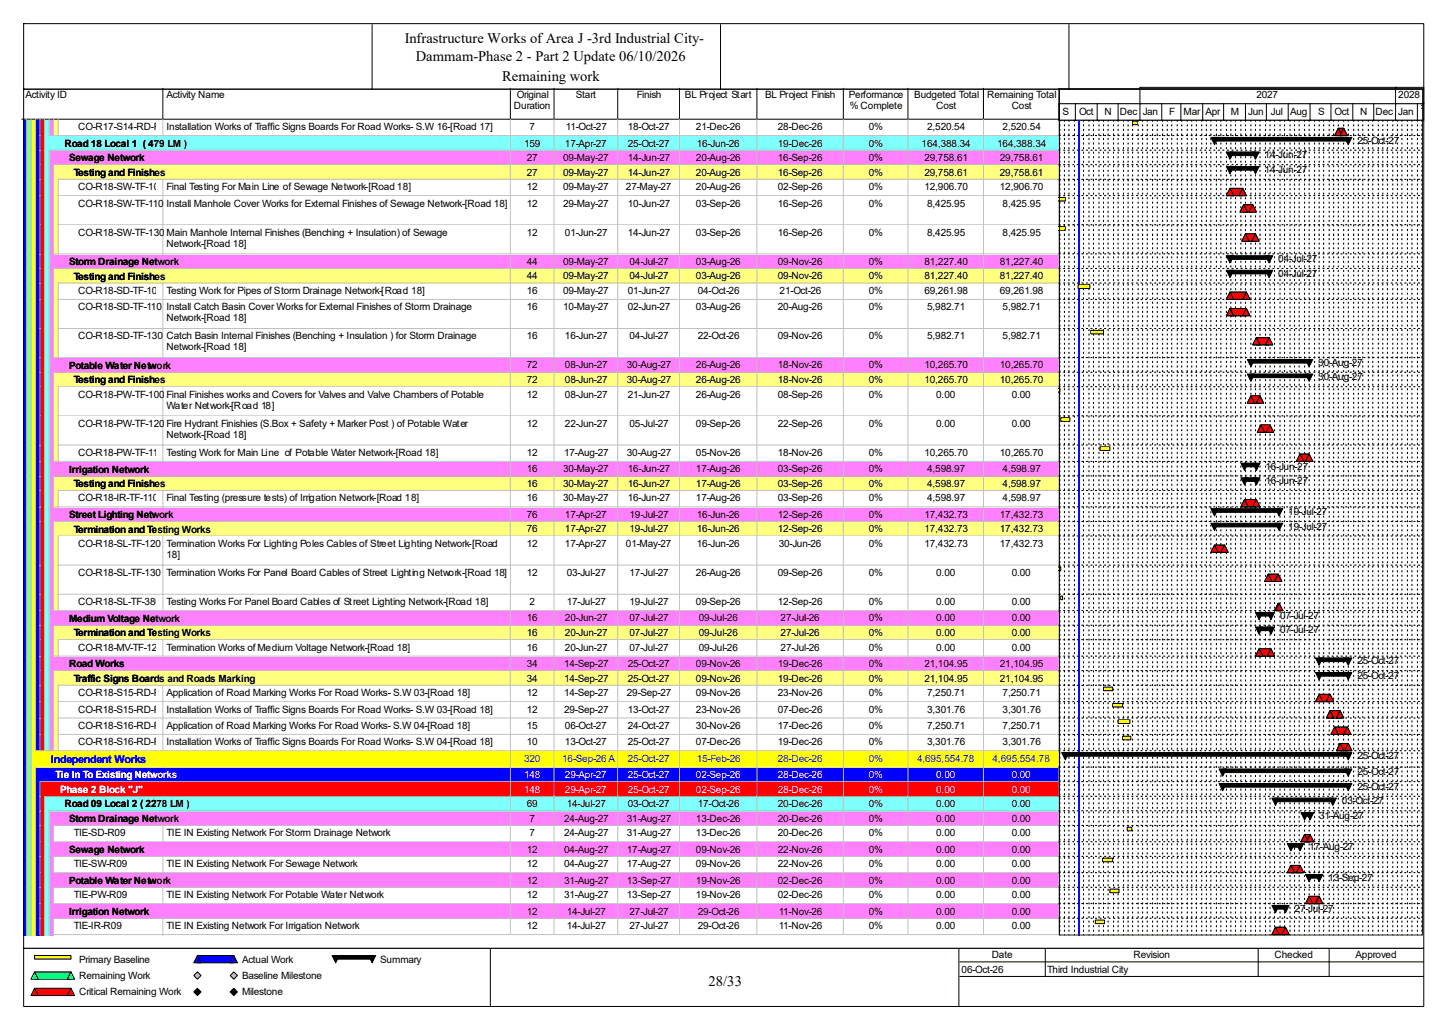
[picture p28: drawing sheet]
<svg xmlns="http://www.w3.org/2000/svg" width="420mm" height="297mm" viewBox="0 0 420 297" stroke-linecap="round" stroke-linejoin="round" font-family="sans-serif">
<defs><g id="words">
<g font-size="4.2">
<text x="117.3" y="12.4">Infrastructure Works of Area J -3rd Industrial City-</text>
<text x="120.5" y="17.7">Dammam-Phase 2 - Part 2 Update 06/10/2026</text>
<text x="145.5" y="23.5">Remaining work</text>
<text x="205.4" y="285.6">28/33</text>
</g>
<text font-size="3.2" fill="#00f" x="14.8" y="221">Independent Works</text>
<g font-size="2.9">
<text x="7.4" y="28.4">Activity ID</text>
<text x="48.3" y="28.4">Activity Name</text>
<text x="149.8" y="28.4">Original</text>
<text x="166.9" y="28.4">Start</text>
<text x="184.6" y="28.4">Finish</text>
<text x="198.5" y="28.4">BL Project Start</text>
<text x="221.8" y="28.4">BL Project Finish</text>
<text x="246" y="28.4">Performance</text>
<text x="265" y="28.4">Budgeted Total</text>
<text x="286.1" y="28.4">Remaining Total</text>
<text x="364.2" y="28.4">2027</text>
<text x="405.3" y="28.4">2028</text>
<text x="149" y="31.6">Duration</text>
<text x="246.3" y="31.6">% Complete</text>
<text x="271.4" y="31.6">Cost</text>
<text x="293.2" y="31.6">Cost</text>
<text x="308" y="33.2">S</text>
<text x="312.8" y="33.2">Oct</text>
<text x="320.1" y="33.2">N</text>
<text x="324.6" y="33.2">Dec</text>
<text x="331.2" y="33.2">Jan</text>
<text x="338.8" y="33.2">F</text>
<text x="343.1" y="33.2">Mar</text>
<text x="349.4" y="33.2">Apr</text>
<text x="356.8" y="33.2">M</text>
<text x="361.8" y="33.2">Jun</text>
<text x="368.4" y="33.2">Jul</text>
<text x="373.9" y="33.2">Aug</text>
<text x="382.1" y="33.2">S</text>
<text x="386.8" y="33.2">Oct</text>
<text x="394.2" y="33.2">N</text>
<text x="398.7" y="33.2">Dec</text>
<text x="405.3" y="33.2">Jan</text>
<text x="410.8" y="32.4">F</text>
<text x="22.7" y="37.7">CO-R17-S14-RD-F-130</text>
<text x="48.3" y="37.7">Installation Works of Traffic Signs Boards For Road Works- S.W 16-[Road 17]</text>
<text x="153.5" y="37.7">7</text>
<text x="164" y="37.7">11-Oct-27</text>
<text x="181.9" y="37.7">18-Oct-27</text>
<text x="201.7" y="37.7">21-Dec-26</text>
<text x="225.5" y="37.7">28-Dec-26</text>
<text x="251.8" y="37.7">0%</text>
<text x="268.7" y="37.7">2,520.54</text>
<text x="290.6" y="37.7">2,520.54</text>
<text x="393.4" y="41.7">25-Oct-27</text>
<text x="18.7" y="42.5">Road 18 Local 1 ( 479 LM )</text>
<text x="20" y="46.7">Sewage Network</text>
<text x="151.9" y="42.5">159</text>
<text x="152.7" y="46.7">27</text>
<text x="163.2" y="46.7">09-May-27</text>
<text x="163.7" y="42.5">17-Apr-27</text>
<text x="181.9" y="42.5">25-Oct-27</text>
<text x="181.9" y="46.7">14-Jun-27</text>
<text x="201.7" y="46.7">20-Aug-26</text>
<text x="202" y="42.5">16-Jun-26</text>
<text x="225.5" y="42.5">19-Dec-26</text>
<text x="225.5" y="46.7">16-Sep-26</text>
<text x="251.8" y="42.5">0%</text>
<text x="251.8" y="46.7">0%</text>
<text x="267.1" y="42.5">164,388.34</text>
<text x="267.9" y="46.7">29,758.61</text>
<text x="289" y="42.5">164,388.34</text>
<text x="289.8" y="46.7">29,758.61</text>
<text x="366.5" y="45.9">14-Jun-27</text>
<text x="21.4" y="51">Testing and Finishes</text>
<text x="152.7" y="50.9">27</text>
<text x="163.2" y="50.9">09-May-27</text>
<text x="181.9" y="50.9">14-Jun-27</text>
<text x="201.7" y="50.9">20-Aug-26</text>
<text x="225.5" y="50.9">16-Sep-26</text>
<text x="251.8" y="50.9">0%</text>
<text x="267.9" y="50.9">29,758.61</text>
<text x="289.8" y="50.9">29,758.61</text>
<text x="366.5" y="50.1">14-Jun-27</text>
<text x="22.7" y="55.1">CO-R18-SW-TF-100</text>
<text x="22.7" y="59.9">CO-R18-SW-TF-110</text>
<text x="48.3" y="55.1">Final Testing For Main Line of Sewage Network-[Road 18]</text>
<text x="48.3" y="59.9">Install Manhole Cover Works for External Finishes of Sewage Network-[Road 18]</text>
<text x="152.7" y="55.1">12</text>
<text x="152.7" y="59.9">12</text>
<text x="163.2" y="55.1">09-May-27</text>
<text x="163.2" y="59.9">29-May-27</text>
<text x="181.4" y="55.1">27-May-27</text>
<text x="181.9" y="59.9">10-Jun-27</text>
<text x="201.7" y="55.1">20-Aug-26</text>
<text x="201.7" y="59.9">03-Sep-26</text>
<text x="225.5" y="55.1">02-Sep-26</text>
<text x="225.5" y="59.9">16-Sep-26</text>
<text x="251.8" y="55.1">0%</text>
<text x="251.8" y="59.9">0%</text>
<text x="267.9" y="55.1">12,906.70</text>
<text x="268.7" y="59.9">8,425.95</text>
<text x="289.8" y="55.1">12,906.70</text>
<text x="290.6" y="59.9">8,425.95</text>
<text x="22.7" y="68.3">CO-R18-SW-TF-130</text>
<text x="48.3" y="68.3">Main Manhole Internal Finishes (Benching + Insulation) of Sewage</text>
<text x="48.3" y="71.5">Network-[Road 18]</text>
<text x="152.7" y="68.3">12</text>
<text x="163.7" y="68.3">01-Jun-27</text>
<text x="181.9" y="68.3">14-Jun-27</text>
<text x="201.7" y="68.3">03-Sep-26</text>
<text x="225.5" y="68.3">16-Sep-26</text>
<text x="251.8" y="68.3">0%</text>
<text x="268.7" y="68.3">8,425.95</text>
<text x="290.6" y="68.3">8,425.95</text>
<text x="20" y="76.8">Storm Drainage Network</text>
<text x="152.7" y="76.7">44</text>
<text x="163.2" y="76.7">09-May-27</text>
<text x="182.5" y="76.7">04-Jul-27</text>
<text x="201.7" y="76.7">03-Aug-26</text>
<text x="225.5" y="76.7">09-Nov-26</text>
<text x="251.8" y="76.7">0%</text>
<text x="267.9" y="76.7">81,227.40</text>
<text x="289.8" y="76.7">81,227.40</text>
<text x="370.5" y="75.9">04-Jul-27</text>
<text x="21.4" y="81">Testing and Finishes</text>
<text x="152.7" y="80.9">44</text>
<text x="163.2" y="80.9">09-May-27</text>
<text x="182.5" y="80.9">04-Jul-27</text>
<text x="201.7" y="80.9">03-Aug-26</text>
<text x="225.5" y="80.9">09-Nov-26</text>
<text x="251.8" y="80.9">0%</text>
<text x="267.9" y="80.9">81,227.40</text>
<text x="289.8" y="80.9">81,227.40</text>
<text x="370.5" y="80.1">04-Jul-27</text>
<text x="22.7" y="85.2">CO-R18-SD-TF-100</text>
<text x="22.7" y="89.9">CO-R18-SD-TF-110</text>
<text x="48.3" y="85.2">Testing Work for Pipes of Storm Drainage Network-[Road 18]</text>
<text x="48.3" y="89.9">Install Catch Basin Cover Works for External Finishes of Storm Drainage</text>
<text x="152.7" y="85.2">16</text>
<text x="152.7" y="89.9">16</text>
<text x="163.2" y="85.2">09-May-27</text>
<text x="163.2" y="89.9">10-May-27</text>
<text x="181.9" y="85.2">01-Jun-27</text>
<text x="181.9" y="89.9">02-Jun-27</text>
<text x="201.7" y="89.9">03-Aug-26</text>
<text x="202.3" y="85.2">04-Oct-26</text>
<text x="225.5" y="89.9">20-Aug-26</text>
<text x="226" y="85.2">21-Oct-26</text>
<text x="251.8" y="85.2">0%</text>
<text x="251.8" y="89.9">0%</text>
<text x="267.9" y="85.2">69,261.98</text>
<text x="268.7" y="89.9">5,982.71</text>
<text x="289.8" y="85.2">69,261.98</text>
<text x="290.6" y="89.9">5,982.71</text>
<text x="48.3" y="93.1">Network-[Road 18]</text>
<text x="22.7" y="98.3">CO-R18-SD-TF-130</text>
<text x="48.3" y="98.3">Catch Basin Internal Finishes (Benching + Insulation ) for Storm Drainage</text>
<text x="48.3" y="101.5">Network-[Road 18]</text>
<text x="152.7" y="98.3">16</text>
<text x="163.7" y="98.3">16-Jun-27</text>
<text x="182.5" y="98.3">04-Jul-27</text>
<text x="202.3" y="98.3">22-Oct-26</text>
<text x="225.5" y="98.3">09-Nov-26</text>
<text x="251.8" y="98.3">0%</text>
<text x="268.7" y="98.3">5,982.71</text>
<text x="290.6" y="98.3">5,982.71</text>
<text x="20" y="106.8">Potable Water Network</text>
<text x="152.7" y="106.8">72</text>
<text x="163.7" y="106.8">08-Jun-27</text>
<text x="181.7" y="106.8">30-Aug-27</text>
<text x="201.7" y="106.8">26-Aug-26</text>
<text x="225.5" y="106.8">18-Nov-26</text>
<text x="251.8" y="106.8">0%</text>
<text x="267.9" y="106.8">10,265.70</text>
<text x="289.8" y="106.8">10,265.70</text>
<text x="382.1" y="106">30-Aug-27</text>
<text x="21.4" y="111.1">Testing and Finishes</text>
<text x="152.7" y="111">72</text>
<text x="163.7" y="111">08-Jun-27</text>
<text x="181.7" y="111">30-Aug-27</text>
<text x="201.7" y="111">26-Aug-26</text>
<text x="225.5" y="111">18-Nov-26</text>
<text x="251.8" y="111">0%</text>
<text x="267.9" y="111">10,265.70</text>
<text x="289.8" y="111">10,265.70</text>
<text x="382.1" y="110.2">30-Aug-27</text>
<text x="22.7" y="115.2">CO-R18-PW-TF-100</text>
<text x="48.3" y="115.2">Final Finishes works and Covers for Valves and Valve Chambers of Potable</text>
<text x="48.3" y="118.4">Water Network-[Road 18]</text>
<text x="152.7" y="115.2">12</text>
<text x="163.7" y="115.2">08-Jun-27</text>
<text x="181.9" y="115.2">21-Jun-27</text>
<text x="201.7" y="115.2">26-Aug-26</text>
<text x="225.5" y="115.2">08-Sep-26</text>
<text x="251.8" y="115.2">0%</text>
<text x="271.4" y="115.2">0.00</text>
<text x="293.2" y="115.2">0.00</text>
<text x="22.7" y="123.7">CO-R18-PW-TF-120</text>
<text x="48.3" y="123.7">Fire Hydrant Finishies (S.Box + Safety + Marker Post ) of Potable Water</text>
<text x="152.7" y="123.7">12</text>
<text x="163.7" y="123.7">22-Jun-27</text>
<text x="182.5" y="123.7">05-Jul-27</text>
<text x="201.7" y="123.7">09-Sep-26</text>
<text x="225.5" y="123.7">22-Sep-26</text>
<text x="251.8" y="123.7">0%</text>
<text x="271.4" y="123.7">0.00</text>
<text x="293.2" y="123.7">0.00</text>
<text x="48.3" y="126.8">Network-[Road 18]</text>
<text x="20" y="136.9">Irrigation Network</text>
<text x="22.7" y="132.1">CO-R18-PW-TF-110</text>
<text x="48.3" y="132.1">Testing Work for Main Line of Potable Water Network-[Road 18]</text>
<text x="152.7" y="132.1">12</text>
<text x="152.7" y="136.9">16</text>
<text x="163.2" y="136.9">30-May-27</text>
<text x="163.5" y="132.1">17-Aug-27</text>
<text x="181.7" y="132.1">30-Aug-27</text>
<text x="181.9" y="136.9">16-Jun-27</text>
<text x="201.7" y="132.1">05-Nov-26</text>
<text x="201.7" y="136.9">17-Aug-26</text>
<text x="225.5" y="132.1">18-Nov-26</text>
<text x="225.5" y="136.9">03-Sep-26</text>
<text x="251.8" y="132.1">0%</text>
<text x="251.8" y="136.9">0%</text>
<text x="267.9" y="132.1">10,265.70</text>
<text x="268.7" y="136.9">4,598.97</text>
<text x="289.8" y="132.1">10,265.70</text>
<text x="290.6" y="136.9">4,598.97</text>
<text x="366.8" y="136.1">16-Jun-27</text>
<text x="21.4" y="141.1">Testing and Finishes</text>
<text x="152.7" y="141.1">16</text>
<text x="163.2" y="141.1">30-May-27</text>
<text x="181.9" y="141.1">16-Jun-27</text>
<text x="201.7" y="141.1">17-Aug-26</text>
<text x="225.5" y="141.1">03-Sep-26</text>
<text x="251.8" y="141.1">0%</text>
<text x="268.7" y="141.1">4,598.97</text>
<text x="290.6" y="141.1">4,598.97</text>
<text x="366.8" y="140.3">16-Jun-27</text>
<text x="22.7" y="145.3">CO-R18-IR-TF-110</text>
<text x="48.3" y="145.3">Final Testing (pressure tests) of Irrigation Network-[Road 18]</text>
<text x="152.7" y="145.3">16</text>
<text x="163.2" y="145.3">30-May-27</text>
<text x="181.9" y="145.3">16-Jun-27</text>
<text x="201.7" y="145.3">17-Aug-26</text>
<text x="225.5" y="145.3">03-Sep-26</text>
<text x="251.8" y="145.3">0%</text>
<text x="268.7" y="145.3">4,598.97</text>
<text x="290.6" y="145.3">4,598.97</text>
<text x="373.4" y="149.2">19-Jul-27</text>
<text x="20" y="150.1">Street Lighting Network</text>
<text x="21.4" y="154.3">Termination and Testing Works</text>
<text x="152.7" y="150">76</text>
<text x="152.7" y="154.3">76</text>
<text x="163.7" y="150">17-Apr-27</text>
<text x="163.7" y="154.3">17-Apr-27</text>
<text x="182.5" y="150">19-Jul-27</text>
<text x="182.5" y="154.3">19-Jul-27</text>
<text x="202" y="150">16-Jun-26</text>
<text x="202" y="154.3">16-Jun-26</text>
<text x="225.5" y="150">12-Sep-26</text>
<text x="225.5" y="154.3">12-Sep-26</text>
<text x="251.8" y="150">0%</text>
<text x="251.8" y="154.3">0%</text>
<text x="267.9" y="150">17,432.73</text>
<text x="267.9" y="154.3">17,432.73</text>
<text x="289.8" y="150">17,432.73</text>
<text x="289.8" y="154.3">17,432.73</text>
<text x="373.4" y="153.5">19-Jul-27</text>
<text x="22.7" y="158.5">CO-R18-SL-TF-120</text>
<text x="48.3" y="158.5">Termination Works For Lighting Poles Cables of Street Lighting Network-[Road</text>
<text x="48.3" y="161.6">18]</text>
<text x="152.7" y="158.5">12</text>
<text x="163.7" y="158.5">17-Apr-27</text>
<text x="181.4" y="158.5">01-May-27</text>
<text x="202" y="158.5">16-Jun-26</text>
<text x="225.7" y="158.5">30-Jun-26</text>
<text x="251.8" y="158.5">0%</text>
<text x="267.9" y="158.5">17,432.73</text>
<text x="289.8" y="158.5">17,432.73</text>
<text x="22.7" y="166.9">CO-R18-SL-TF-130</text>
<text x="48.3" y="166.9">Termination Works For Panel Board Cables of Street Lighting Network-[Road 18]</text>
<text x="152.7" y="166.9">12</text>
<text x="164.3" y="166.9">03-Jul-27</text>
<text x="182.5" y="166.9">17-Jul-27</text>
<text x="201.7" y="166.9">26-Aug-26</text>
<text x="225.5" y="166.9">09-Sep-26</text>
<text x="251.8" y="166.9">0%</text>
<text x="271.4" y="166.9">0.00</text>
<text x="293.2" y="166.9">0.00</text>
<text x="22.7" y="175.3">CO-R18-SL-TF-380</text>
<text x="48.3" y="175.3">Testing Works For Panel Board Cables of Street Lighting Network-[Road 18]</text>
<text x="153.5" y="175.3">2</text>
<text x="164.3" y="175.3">17-Jul-27</text>
<text x="182.5" y="175.3">19-Jul-27</text>
<text x="201.7" y="175.3">09-Sep-26</text>
<text x="225.5" y="175.3">12-Sep-26</text>
<text x="251.8" y="175.3">0%</text>
<text x="271.4" y="175.3">0.00</text>
<text x="293.2" y="175.3">0.00</text>
<text x="371" y="179.3">07-Jul-27</text>
<text x="20" y="180.2">Medium Voltage Network</text>
<text x="21.4" y="184.4">Termination and Testing Works</text>
<text x="152.7" y="180.1">16</text>
<text x="152.7" y="184.3">16</text>
<text x="163.7" y="180.1">20-Jun-27</text>
<text x="163.7" y="184.3">20-Jun-27</text>
<text x="182.5" y="180.1">07-Jul-27</text>
<text x="182.5" y="184.3">07-Jul-27</text>
<text x="202.5" y="180.1">09-Jul-26</text>
<text x="202.5" y="184.3">09-Jul-26</text>
<text x="226.2" y="180.1">27-Jul-26</text>
<text x="226.2" y="184.3">27-Jul-26</text>
<text x="251.8" y="180.1">0%</text>
<text x="251.8" y="184.3">0%</text>
<text x="271.4" y="180.1">0.00</text>
<text x="271.4" y="184.3">0.00</text>
<text x="293.2" y="180.1">0.00</text>
<text x="293.2" y="184.3">0.00</text>
<text x="371" y="183.5">07-Jul-27</text>
<text x="22.7" y="188.5">CO-R18-MV-TF-120</text>
<text x="48.3" y="188.5">Termination Works of Medium Voltage Network-[Road 18]</text>
<text x="152.7" y="188.5">16</text>
<text x="163.7" y="188.5">20-Jun-27</text>
<text x="182.5" y="188.5">07-Jul-27</text>
<text x="202.5" y="188.5">09-Jul-26</text>
<text x="226.2" y="188.5">27-Jul-26</text>
<text x="251.8" y="188.5">0%</text>
<text x="271.4" y="188.5">0.00</text>
<text x="293.2" y="188.5">0.00</text>
<text x="20" y="193.4">Road Works</text>
<text x="21.4" y="197.6">Traffic Signs Boards and Roads Marking</text>
<text x="152.7" y="193.3">34</text>
<text x="152.7" y="197.5">34</text>
<text x="163.5" y="193.3">14-Sep-27</text>
<text x="163.5" y="197.5">14-Sep-27</text>
<text x="181.9" y="193.3">25-Oct-27</text>
<text x="181.9" y="197.5">25-Oct-27</text>
<text x="201.7" y="193.3">09-Nov-26</text>
<text x="201.7" y="197.5">09-Nov-26</text>
<text x="225.5" y="193.3">19-Dec-26</text>
<text x="225.5" y="197.5">19-Dec-26</text>
<text x="251.8" y="193.3">0%</text>
<text x="251.8" y="197.5">0%</text>
<text x="267.9" y="193.3">21,104.95</text>
<text x="267.9" y="197.5">21,104.95</text>
<text x="289.8" y="193.3">21,104.95</text>
<text x="289.8" y="197.5">21,104.95</text>
<text x="393.4" y="192.5">25-Oct-27</text>
<text x="393.4" y="196.7">25-Oct-27</text>
<text x="22.7" y="201.7">CO-R18-S15-RD-F-120</text>
<text x="48.3" y="201.7">Application of Road Marking Works For Road Works- S.W 03-[Road 18]</text>
<text x="152.7" y="201.7">12</text>
<text x="163.5" y="201.7">14-Sep-27</text>
<text x="181.7" y="201.7">29-Sep-27</text>
<text x="201.7" y="201.7">09-Nov-26</text>
<text x="225.5" y="201.7">23-Nov-26</text>
<text x="251.8" y="201.7">0%</text>
<text x="268.7" y="201.7">7,250.71</text>
<text x="290.6" y="201.7">7,250.71</text>
<text x="22.7" y="206.5">CO-R18-S15-RD-F-130</text>
<text x="48.3" y="206.5">Installation Works of Traffic Signs Boards For Road Works- S.W 03-[Road 18]</text>
<text x="152.7" y="206.5">12</text>
<text x="163.5" y="206.5">29-Sep-27</text>
<text x="181.9" y="206.5">13-Oct-27</text>
<text x="201.7" y="206.5">23-Nov-26</text>
<text x="225.5" y="206.5">07-Dec-26</text>
<text x="251.8" y="206.5">0%</text>
<text x="268.7" y="206.5">3,301.76</text>
<text x="290.6" y="206.5">3,301.76</text>
<text x="22.7" y="211.2">CO-R18-S16-RD-F-140</text>
<text x="22.7" y="215.9">CO-R18-S16-RD-F-160</text>
<text x="48.3" y="211.2">Application of Road Marking Works For Road Works- S.W 04-[Road 18]</text>
<text x="48.3" y="215.9">Installation Works of Traffic Signs Boards For Road Works- S.W 04-[Road 18]</text>
<text x="152.7" y="211.2">15</text>
<text x="152.7" y="215.9">10</text>
<text x="163.7" y="211.2">06-Oct-27</text>
<text x="163.7" y="215.9">13-Oct-27</text>
<text x="181.9" y="211.2">24-Oct-27</text>
<text x="181.9" y="215.9">25-Oct-27</text>
<text x="201.7" y="211.2">30-Nov-26</text>
<text x="201.7" y="215.9">07-Dec-26</text>
<text x="225.5" y="211.2">17-Dec-26</text>
<text x="225.5" y="215.9">19-Dec-26</text>
<text x="251.8" y="211.2">0%</text>
<text x="251.8" y="215.9">0%</text>
<text x="268.7" y="211.2">7,250.71</text>
<text x="268.7" y="215.9">3,301.76</text>
<text x="290.6" y="211.2">7,250.71</text>
<text x="290.6" y="215.9">3,301.76</text>
<text x="393.4" y="219.9">25-Oct-27</text>
<text x="393.4" y="224.7">25-Oct-27</text>
<text x="18.7" y="234">Road 09 Local 2 ( 2278 LM )</text>
<text x="152.7" y="233.9">69</text>
<text x="164.3" y="233.9">14-Jul-27</text>
<text x="181.9" y="233.9">03-Oct-27</text>
<text x="202.3" y="233.9">17-Oct-26</text>
<text x="225.5" y="233.9">20-Dec-26</text>
<text x="251.8" y="233.9">0%</text>
<text x="271.4" y="233.9">0.00</text>
<text x="293.2" y="233.9">0.00</text>
<text x="389" y="233.1">03-Oct-27</text>
<text x="393.4" y="228.9">25-Oct-27</text>
<text x="20" y="238.2">Storm Drainage Network</text>
<text x="153.5" y="238.1">7</text>
<text x="163.5" y="238.1">24-Aug-27</text>
<text x="181.7" y="238.1">31-Aug-27</text>
<text x="201.7" y="238.1">13-Dec-26</text>
<text x="225.5" y="238.1">20-Dec-26</text>
<text x="251.8" y="238.1">0%</text>
<text x="271.4" y="238.1">0.00</text>
<text x="293.2" y="238.1">0.00</text>
<text x="382.4" y="237.3">31-Aug-27</text>
<text x="21.4" y="242.3">TIE-SD-R09</text>
<text x="48.3" y="242.3">TIE IN Existing Network For Storm Drainage Network</text>
<text x="153.5" y="242.3">7</text>
<text x="163.5" y="242.3">24-Aug-27</text>
<text x="181.7" y="242.3">31-Aug-27</text>
<text x="201.7" y="242.3">13-Dec-26</text>
<text x="225.5" y="242.3">20-Dec-26</text>
<text x="251.8" y="242.3">0%</text>
<text x="271.4" y="242.3">0.00</text>
<text x="293.2" y="242.3">0.00</text>
<text x="20" y="247.1">Sewage Network</text>
<text x="21.4" y="251.3">TIE-SW-R09</text>
<text x="48.3" y="251.3">TIE IN Existing Network For Sewage Network</text>
<text x="152.7" y="247.1">12</text>
<text x="152.7" y="251.3">12</text>
<text x="163.5" y="247.1">04-Aug-27</text>
<text x="163.5" y="251.3">04-Aug-27</text>
<text x="181.7" y="247.1">17-Aug-27</text>
<text x="181.7" y="251.3">17-Aug-27</text>
<text x="201.7" y="247.1">09-Nov-26</text>
<text x="201.7" y="251.3">09-Nov-26</text>
<text x="225.5" y="247.1">22-Nov-26</text>
<text x="225.5" y="251.3">22-Nov-26</text>
<text x="251.8" y="247.1">0%</text>
<text x="251.8" y="251.3">0%</text>
<text x="271.4" y="247.1">0.00</text>
<text x="271.4" y="251.3">0.00</text>
<text x="293.2" y="247.1">0.00</text>
<text x="293.2" y="251.3">0.00</text>
<text x="379.4" y="246.3">17-Aug-27</text>
<text x="20" y="256.1">Potable Water Network</text>
<text x="152.7" y="256">12</text>
<text x="163.5" y="256">31-Aug-27</text>
<text x="181.7" y="256">13-Sep-27</text>
<text x="201.7" y="256">19-Nov-26</text>
<text x="225.5" y="256">02-Dec-26</text>
<text x="251.8" y="256">0%</text>
<text x="271.4" y="256">0.00</text>
<text x="293.2" y="256">0.00</text>
<text x="385" y="255.2">13-Sep-27</text>
<text x="21.4" y="260.3">TIE-PW-R09</text>
<text x="48.3" y="260.3">TIE IN Existing Network For Potable Water Network</text>
<text x="152.7" y="260.3">12</text>
<text x="163.5" y="260.3">31-Aug-27</text>
<text x="181.7" y="260.3">13-Sep-27</text>
<text x="201.7" y="260.3">19-Nov-26</text>
<text x="225.5" y="260.3">02-Dec-26</text>
<text x="251.8" y="260.3">0%</text>
<text x="271.4" y="260.3">0.00</text>
<text x="293.2" y="260.3">0.00</text>
<text x="20" y="265.1">Irrigation Network</text>
<text x="21.4" y="269.2">TIE-IR-R09</text>
<text x="48.3" y="269.2">TIE IN Existing Network For Irrigation Network</text>
<text x="152.7" y="265">12</text>
<text x="152.7" y="269.2">12</text>
<text x="164.3" y="265">14-Jul-27</text>
<text x="164.3" y="269.2">14-Jul-27</text>
<text x="182.5" y="265">27-Jul-27</text>
<text x="182.5" y="269.2">27-Jul-27</text>
<text x="202.3" y="265">29-Oct-26</text>
<text x="202.3" y="269.2">29-Oct-26</text>
<text x="225.7" y="265">11-Nov-26</text>
<text x="225.7" y="269.2">11-Nov-26</text>
<text x="251.8" y="265">0%</text>
<text x="251.8" y="269.2">0%</text>
<text x="271.4" y="265">0.00</text>
<text x="271.4" y="269.2">0.00</text>
<text x="293.2" y="265">0.00</text>
<text x="293.2" y="269.2">0.00</text>
<text x="375.2" y="264.2">27-Jul-27</text>
<text x="22.9" y="279">Primary Baseline</text>
<text x="70.1" y="279">Actual Work</text>
<text x="110.2" y="279">Summary</text>
<text x="278.7" y="281.9">06-Oct-26</text>
<text x="287.4" y="277.7">Date</text>
<text x="303.5" y="281.9">Third Industrial City</text>
<text x="328.5" y="277.7">Revision</text>
<text x="369.4" y="277.7">Checked</text>
<text x="392.9" y="277.7">Approved</text>
<text x="22.9" y="283.7">Remaining Work</text>
<text x="70.1" y="283.7">Baseline Milestone</text>
<text x="22.9" y="288.5">Critical Remaining Work</text>
<text x="70.1" y="288.5">Milestone</text>
</g>
<g font-size="2.9" fill="#00f">
<text x="151.9" y="220.7">320</text>
<text x="162.9" y="220.7">16-Sep-26 A</text>
<text x="181.9" y="220.7">25-Oct-27</text>
<text x="202" y="220.7">15-Feb-26</text>
<text x="225.5" y="220.7">28-Dec-26</text>
<text x="251.8" y="220.7">0%</text>
<text x="265.8" y="220.7">4,695,554.78</text>
<text x="287.7" y="220.7">4,695,554.78</text>
</g>
<g font-size="2.9" fill="#fff">
<text x="16.1" y="225.5">Tie In To Existing Networks</text>
<text x="151.9" y="225.4">148</text>
<text x="163.7" y="225.4">29-Apr-27</text>
<text x="181.9" y="225.4">25-Oct-27</text>
<text x="201.7" y="225.4">02-Sep-26</text>
<text x="225.5" y="225.4">28-Dec-26</text>
<text x="251.8" y="225.4">0%</text>
<text x="271.4" y="225.4">0.00</text>
<text x="293.2" y="225.4">0.00</text>
<text x="17.4" y="229.7">Phase 2 Block &quot;J&quot;</text>
<text x="151.9" y="229.7">148</text>
<text x="163.7" y="229.7">29-Apr-27</text>
<text x="181.9" y="229.7">25-Oct-27</text>
<text x="201.7" y="229.7">02-Sep-26</text>
<text x="225.5" y="229.7">28-Dec-26</text>
<text x="251.8" y="229.7">0%</text>
<text x="271.4" y="229.7">0.00</text>
<text x="293.2" y="229.7">0.00</text>
</g>
</g></defs>
<path d="M47.2 25.6v8.9h-40.9" fill="none" stroke="#000" stroke-width=".29"/>
<path d="M47.5 25.6h100.7v9.2h-100.7z" fill="#fff"/>
<path d="M147.9 25.6v8.9h-100.7" fill="none" stroke="#000" stroke-width=".29"/>
<path d="M148.2 25.6h12.7v9.2h-12.7z" fill="#fff"/>
<path d="M160.6 25.6v8.9h-12.7" fill="none" stroke="#000" stroke-width=".29"/>
<path d="M160.9 25.6h18.4v9.2h-18.4z" fill="#fff"/>
<path d="M179 25.6v8.9h-18.4" fill="none" stroke="#000" stroke-width=".29"/>
<path d="M179.3 25.6h17.9v9.2h-17.9z" fill="#fff"/>
<path d="M197 25.6v8.9h-18" fill="none" stroke="#000" stroke-width=".29"/>
<path d="M197.2 25.6h22.5v9.2h-22.5z" fill="#fff"/>
<path d="M219.4 25.6v8.9h-22.4" fill="none" stroke="#000" stroke-width=".29"/>
<path d="M219.7 25.6h25v9.2h-25z" fill="#fff"/>
<path d="M244.4 25.6v8.9h-25" fill="none" stroke="#000" stroke-width=".29"/>
<path d="M244.7 25.6h18.7v9.2h-18.7z" fill="#fff"/>
<path d="M263.2 25.6v8.9h-18.8" fill="none" stroke="#000" stroke-width=".29"/>
<path d="M263.4 25.6h21.9v9.2h-21.9z" fill="#fff"/>
<path d="M285 25.6v8.9h-21.8" fill="none" stroke="#000" stroke-width=".29"/>
<path d="M285.3 25.6h21.9v9.2h-21.9z" fill="#fff"/>
<path d="M306.9 25.6v8.9h-21.9" fill="none" stroke="#000" stroke-width=".29"/>
<path d="M6.6 34.8h1.3v4.7h-1.3z" fill="#00f"/>
<path d="M7.6 34.5v5.1" fill="none" stroke="#c0c0c0" stroke-width=".29"/>
<path d="M7.9 34.8h1.3v4.7h-1.3z" fill="#80ff80"/>
<path d="M9 34.5v5.1" fill="none" stroke="#c0c0c0" stroke-width=".29"/>
<path d="M9.2 34.8h1.3v4.7h-1.3z" fill="#ff0"/>
<path d="M10.3 34.5v5.1" fill="none" stroke="#c0c0c0" stroke-width=".29"/>
<path d="M10.5 34.8h1.4v4.7h-1.4z" fill="#00f"/>
<path d="M11.6 34.5v5.1" fill="none" stroke="#c0c0c0" stroke-width=".29"/>
<path d="M11.9 34.8h1.3v4.7h-1.3z" fill="#f00"/>
<path d="M12.9 34.5v5.1" fill="none" stroke="#c0c0c0" stroke-width=".29"/>
<path d="M13.2 34.8h1.3v4.7h-1.3z" fill="#80ffff"/>
<path d="M14.2 34.5v5.1" fill="none" stroke="#c0c0c0" stroke-width=".29"/>
<path d="M14.5 34.8h1.3v4.7h-1.3z" fill="#ff80ff"/>
<path d="M14.2 39.3h1.6M15.6 34.5v5.1" fill="none" stroke="#c0c0c0" stroke-width=".29"/>
<path d="M15.8 34.8h1.3v4.7h-1.3z" fill="#ffff80"/>
<path d="M15.6 39.3h1.5M16.9 34.5v5.1" fill="none" stroke="#c0c0c0" stroke-width=".29"/>
<path d="M17.1 34.8h30.4v4.7h-30.4z" fill="#fff"/>
<path d="M16.9 39.3h30.6M47.2 34.5v5.1" fill="none" stroke="#c0c0c0" stroke-width=".29"/>
<path d="M47.5 34.8h100.7v4.7h-100.7z" fill="#fff"/>
<path d="M147.9 34.5v4.8h-100.4" fill="none" stroke="#c0c0c0" stroke-width=".29"/>
<path d="M148.2 34.8h12.7v4.7h-12.7z" fill="#fff"/>
<path d="M160.6 34.5v4.8h-12.4" fill="none" stroke="#c0c0c0" stroke-width=".29"/>
<path d="M160.9 34.8h18.4v4.7h-18.4z" fill="#fff"/>
<path d="M179 34.5v4.8h-18.1" fill="none" stroke="#c0c0c0" stroke-width=".29"/>
<path d="M179.3 34.8h17.9v4.7h-17.9z" fill="#fff"/>
<path d="M197 34.5v4.8h-17.7" fill="none" stroke="#c0c0c0" stroke-width=".29"/>
<path d="M197.2 34.8h22.5v4.7h-22.5z" fill="#fff"/>
<path d="M219.4 34.5v4.8h-22.2" fill="none" stroke="#c0c0c0" stroke-width=".29"/>
<path d="M219.7 34.8h25v4.7h-25z" fill="#fff"/>
<path d="M244.4 34.5v4.8h-24.7" fill="none" stroke="#c0c0c0" stroke-width=".29"/>
<path d="M244.7 34.8h18.7v4.7h-18.7z" fill="#fff"/>
<path d="M263.2 34.5v4.8h-18.5" fill="none" stroke="#c0c0c0" stroke-width=".29"/>
<path d="M263.4 34.8h21.9v4.7h-21.9z" fill="#fff"/>
<path d="M285 34.5v4.8h-21.6" fill="none" stroke="#c0c0c0" stroke-width=".29"/>
<path d="M285.3 34.8h21.9v4.7h-21.9z" fill="#fff"/>
<path d="M306.9 34.5v4.8h-21.6" fill="none" stroke="#c0c0c0" stroke-width=".29"/>
<path d="M6.6 39.5h1.3v4.3h-1.3z" fill="#00f"/>
<path d="M7.6 39.3v4.5" fill="none" stroke="#c0c0c0" stroke-width=".29"/>
<path d="M7.9 39.5h1.3v4.3h-1.3z" fill="#80ff80"/>
<path d="M9 39.3v4.5" fill="none" stroke="#c0c0c0" stroke-width=".29"/>
<path d="M9.2 39.5h1.3v4.3h-1.3z" fill="#ff0"/>
<path d="M10.3 39.3v4.5" fill="none" stroke="#c0c0c0" stroke-width=".29"/>
<path d="M10.5 39.5h1.4v4.3h-1.4z" fill="#00f"/>
<path d="M11.6 39.3v4.5" fill="none" stroke="#c0c0c0" stroke-width=".29"/>
<path d="M11.9 39.5h1.3v4.3h-1.3z" fill="#f00"/>
<path d="M12.9 39.3v4.5" fill="none" stroke="#c0c0c0" stroke-width=".29"/>
<path d="M13.2 39.5h34.3v4.3h-34.3z" fill="#80ffff"/>
<path d="M14.2 43.5h33.3" fill="none" stroke="#c0c0c0" stroke-width=".29"/>
<path d="M47.5 39.5h100.7v4.3h-100.7z" fill="#80ffff"/>
<path d="M147.9 39.3v4.2h-100.4" fill="none" stroke="#c0c0c0" stroke-width=".29"/>
<path d="M148.2 39.5h12.7v4.3h-12.7z" fill="#80ffff"/>
<path d="M160.6 39.3v4.2h-12.4" fill="none" stroke="#c0c0c0" stroke-width=".29"/>
<path d="M160.9 39.5h18.4v4.3h-18.4z" fill="#80ffff"/>
<path d="M179 39.3v4.2h-18.1" fill="none" stroke="#c0c0c0" stroke-width=".29"/>
<path d="M179.3 39.5h17.9v4.3h-17.9z" fill="#80ffff"/>
<path d="M197 39.3v4.2h-17.7" fill="none" stroke="#c0c0c0" stroke-width=".29"/>
<path d="M197.2 39.5h22.5v4.3h-22.5z" fill="#80ffff"/>
<path d="M219.4 39.3v4.2h-22.2" fill="none" stroke="#c0c0c0" stroke-width=".29"/>
<path d="M219.7 39.5h25v4.3h-25z" fill="#80ffff"/>
<path d="M244.4 39.3v4.2h-24.7" fill="none" stroke="#c0c0c0" stroke-width=".29"/>
<path d="M244.7 39.5h18.7v4.3h-18.7z" fill="#80ffff"/>
<path d="M263.2 39.3v4.2h-18.5" fill="none" stroke="#c0c0c0" stroke-width=".29"/>
<path d="M263.4 39.5h21.9v4.3h-21.9z" fill="#80ffff"/>
<path d="M285 39.3v4.2h-21.6" fill="none" stroke="#c0c0c0" stroke-width=".29"/>
<path d="M285.3 39.5h21.9v4.3h-21.9z" fill="#80ffff"/>
<path d="M306.9 39.3v4.2h-21.6" fill="none" stroke="#c0c0c0" stroke-width=".29"/>
<path d="M6.6 43.8h1.3v4.2h-1.3z" fill="#00f"/>
<path d="M7.6 43.5v4.5" fill="none" stroke="#c0c0c0" stroke-width=".29"/>
<path d="M7.9 43.8h1.3v4.2h-1.3z" fill="#80ff80"/>
<path d="M9 43.5v4.5" fill="none" stroke="#c0c0c0" stroke-width=".29"/>
<path d="M9.2 43.8h1.3v4.2h-1.3z" fill="#ff0"/>
<path d="M10.3 43.5v4.5" fill="none" stroke="#c0c0c0" stroke-width=".29"/>
<path d="M10.5 43.8h1.4v4.2h-1.4z" fill="#00f"/>
<path d="M11.6 43.5v4.5" fill="none" stroke="#c0c0c0" stroke-width=".29"/>
<path d="M11.9 43.8h1.3v4.2h-1.3z" fill="#f00"/>
<path d="M12.9 43.5v4.5" fill="none" stroke="#c0c0c0" stroke-width=".29"/>
<path d="M13.2 43.8h1.3v4.2h-1.3z" fill="#80ffff"/>
<path d="M14.2 43.5v4.5" fill="none" stroke="#c0c0c0" stroke-width=".29"/>
<path d="M14.5 43.8h33v4.2h-33z" fill="#ff80ff"/>
<path d="M15.6 47.7h31.9" fill="none" stroke="#c0c0c0" stroke-width=".29"/>
<path d="M47.5 43.8h100.7v4.2h-100.7z" fill="#ff80ff"/>
<path d="M147.9 43.5v4.2h-100.4" fill="none" stroke="#c0c0c0" stroke-width=".29"/>
<path d="M148.2 43.8h12.7v4.2h-12.7z" fill="#ff80ff"/>
<path d="M160.6 43.5v4.2h-12.4" fill="none" stroke="#c0c0c0" stroke-width=".29"/>
<path d="M160.9 43.8h18.4v4.2h-18.4z" fill="#ff80ff"/>
<path d="M179 43.5v4.2h-18.1" fill="none" stroke="#c0c0c0" stroke-width=".29"/>
<path d="M179.3 43.8h17.9v4.2h-17.9z" fill="#ff80ff"/>
<path d="M197 43.5v4.2h-17.7" fill="none" stroke="#c0c0c0" stroke-width=".29"/>
<path d="M197.2 43.8h22.5v4.2h-22.5z" fill="#ff80ff"/>
<path d="M219.4 43.5v4.2h-22.2" fill="none" stroke="#c0c0c0" stroke-width=".29"/>
<path d="M219.7 43.8h25v4.2h-25z" fill="#ff80ff"/>
<path d="M244.4 43.5v4.2h-24.7" fill="none" stroke="#c0c0c0" stroke-width=".29"/>
<path d="M244.7 43.8h18.7v4.2h-18.7z" fill="#ff80ff"/>
<path d="M263.2 43.5v4.2h-18.5" fill="none" stroke="#c0c0c0" stroke-width=".29"/>
<path d="M263.4 43.8h21.9v4.2h-21.9z" fill="#ff80ff"/>
<path d="M285 43.5v4.2h-21.6" fill="none" stroke="#c0c0c0" stroke-width=".29"/>
<path d="M285.3 43.8h21.9v4.2h-21.9z" fill="#ff80ff"/>
<path d="M306.9 43.5v4.2h-21.6" fill="none" stroke="#c0c0c0" stroke-width=".29"/>
<path d="M6.6 48h1.3v4.2h-1.3z" fill="#00f"/>
<path d="M7.6 47.7v4.5" fill="none" stroke="#c0c0c0" stroke-width=".29"/>
<path d="M7.9 48h1.3v4.2h-1.3z" fill="#80ff80"/>
<path d="M9 47.7v4.5" fill="none" stroke="#c0c0c0" stroke-width=".29"/>
<path d="M9.2 48h1.3v4.2h-1.3z" fill="#ff0"/>
<path d="M10.3 47.7v4.5" fill="none" stroke="#c0c0c0" stroke-width=".29"/>
<path d="M10.5 48h1.4v4.2h-1.4z" fill="#00f"/>
<path d="M11.6 47.7v4.5" fill="none" stroke="#c0c0c0" stroke-width=".29"/>
<path d="M11.9 48h1.3v4.2h-1.3z" fill="#f00"/>
<path d="M12.9 47.7v4.5" fill="none" stroke="#c0c0c0" stroke-width=".29"/>
<path d="M13.2 48h1.3v4.2h-1.3z" fill="#80ffff"/>
<path d="M14.2 47.7v4.5" fill="none" stroke="#c0c0c0" stroke-width=".29"/>
<path d="M14.5 48h1.3v4.2h-1.3z" fill="#ff80ff"/>
<path d="M15.6 47.7v4.5" fill="none" stroke="#c0c0c0" stroke-width=".29"/>
<path d="M15.8 48h31.7v4.2h-31.7z" fill="#ffff80"/>
<path d="M16.9 51.9h30.6" fill="none" stroke="#c0c0c0" stroke-width=".29"/>
<path d="M47.5 48h100.7v4.2h-100.7z" fill="#ffff80"/>
<path d="M147.9 47.7v4.2h-100.4" fill="none" stroke="#c0c0c0" stroke-width=".29"/>
<path d="M148.2 48h12.7v4.2h-12.7z" fill="#ffff80"/>
<path d="M160.6 47.7v4.2h-12.4" fill="none" stroke="#c0c0c0" stroke-width=".29"/>
<path d="M160.9 48h18.4v4.2h-18.4z" fill="#ffff80"/>
<path d="M179 47.7v4.2h-18.1" fill="none" stroke="#c0c0c0" stroke-width=".29"/>
<path d="M179.3 48h17.9v4.2h-17.9z" fill="#ffff80"/>
<path d="M197 47.7v4.2h-17.7" fill="none" stroke="#c0c0c0" stroke-width=".29"/>
<path d="M197.2 48h22.5v4.2h-22.5z" fill="#ffff80"/>
<path d="M219.4 47.7v4.2h-22.2" fill="none" stroke="#c0c0c0" stroke-width=".29"/>
<path d="M219.7 48h25v4.2h-25z" fill="#ffff80"/>
<path d="M244.4 47.7v4.2h-24.7" fill="none" stroke="#c0c0c0" stroke-width=".29"/>
<path d="M244.7 48h18.7v4.2h-18.7z" fill="#ffff80"/>
<path d="M263.2 47.7v4.2h-18.5" fill="none" stroke="#c0c0c0" stroke-width=".29"/>
<path d="M263.4 48h21.9v4.2h-21.9z" fill="#ffff80"/>
<path d="M285 47.7v4.2h-21.6" fill="none" stroke="#c0c0c0" stroke-width=".29"/>
<path d="M285.3 48h21.9v4.2h-21.9z" fill="#ffff80"/>
<path d="M306.9 47.7v4.2h-21.6" fill="none" stroke="#c0c0c0" stroke-width=".29"/>
<path d="M6.6 52.2h1.3v4.7h-1.3z" fill="#00f"/>
<path d="M7.6 51.9v5.1" fill="none" stroke="#c0c0c0" stroke-width=".29"/>
<path d="M7.9 52.2h1.3v4.7h-1.3z" fill="#80ff80"/>
<path d="M9 51.9v5.1" fill="none" stroke="#c0c0c0" stroke-width=".29"/>
<path d="M9.2 52.2h1.3v4.7h-1.3z" fill="#ff0"/>
<path d="M10.3 51.9v5.1" fill="none" stroke="#c0c0c0" stroke-width=".29"/>
<path d="M10.5 52.2h1.4v4.7h-1.4z" fill="#00f"/>
<path d="M11.6 51.9v5.1" fill="none" stroke="#c0c0c0" stroke-width=".29"/>
<path d="M11.9 52.2h1.3v4.7h-1.3z" fill="#f00"/>
<path d="M12.9 51.9v5.1" fill="none" stroke="#c0c0c0" stroke-width=".29"/>
<path d="M13.2 52.2h1.3v4.7h-1.3z" fill="#80ffff"/>
<path d="M14.2 51.9v5.1" fill="none" stroke="#c0c0c0" stroke-width=".29"/>
<path d="M14.5 52.2h1.3v4.7h-1.3z" fill="#ff80ff"/>
<path d="M15.6 51.9v5.1" fill="none" stroke="#c0c0c0" stroke-width=".29"/>
<path d="M15.8 52.2h1.3v4.7h-1.3z" fill="#ffff80"/>
<path d="M16.9 51.9v5.1" fill="none" stroke="#c0c0c0" stroke-width=".29"/>
<path d="M17.1 52.2h30.4v4.7h-30.4z" fill="#fff"/>
<path d="M16.9 56.7h30.6M47.2 51.9v5.1" fill="none" stroke="#c0c0c0" stroke-width=".29"/>
<path d="M47.5 52.2h100.7v4.7h-100.7z" fill="#fff"/>
<path d="M147.9 51.9v4.8h-100.4" fill="none" stroke="#c0c0c0" stroke-width=".29"/>
<path d="M148.2 52.2h12.7v4.7h-12.7z" fill="#fff"/>
<path d="M160.6 51.9v4.8h-12.4" fill="none" stroke="#c0c0c0" stroke-width=".29"/>
<path d="M160.9 52.2h18.4v4.7h-18.4z" fill="#fff"/>
<path d="M179 51.9v4.8h-18.1" fill="none" stroke="#c0c0c0" stroke-width=".29"/>
<path d="M179.3 52.2h17.9v4.7h-17.9z" fill="#fff"/>
<path d="M197 51.9v4.8h-17.7" fill="none" stroke="#c0c0c0" stroke-width=".29"/>
<path d="M197.2 52.2h22.5v4.7h-22.5z" fill="#fff"/>
<path d="M219.4 51.9v4.8h-22.2" fill="none" stroke="#c0c0c0" stroke-width=".29"/>
<path d="M219.7 52.2h25v4.7h-25z" fill="#fff"/>
<path d="M244.4 51.9v4.8h-24.7" fill="none" stroke="#c0c0c0" stroke-width=".29"/>
<path d="M244.7 52.2h18.7v4.7h-18.7z" fill="#fff"/>
<path d="M263.2 51.9v4.8h-18.5" fill="none" stroke="#c0c0c0" stroke-width=".29"/>
<path d="M263.4 52.2h21.9v4.7h-21.9z" fill="#fff"/>
<path d="M285 51.9v4.8h-21.6" fill="none" stroke="#c0c0c0" stroke-width=".29"/>
<path d="M285.3 52.2h21.9v4.7h-21.9z" fill="#fff"/>
<path d="M306.9 51.9v4.8h-21.6" fill="none" stroke="#c0c0c0" stroke-width=".29"/>
<path d="M6.6 56.9h1.3v8.5h-1.3z" fill="#00f"/>
<path d="M7.6 56.7v8.7" fill="none" stroke="#c0c0c0" stroke-width=".29"/>
<path d="M7.9 56.9h1.3v8.5h-1.3z" fill="#80ff80"/>
<path d="M9 56.7v8.7" fill="none" stroke="#c0c0c0" stroke-width=".29"/>
<path d="M9.2 56.9h1.3v8.5h-1.3z" fill="#ff0"/>
<path d="M10.3 56.7v8.7" fill="none" stroke="#c0c0c0" stroke-width=".29"/>
<path d="M10.5 56.9h1.4v8.5h-1.4z" fill="#00f"/>
<path d="M11.6 56.7v8.7" fill="none" stroke="#c0c0c0" stroke-width=".29"/>
<path d="M11.9 56.9h1.3v8.5h-1.3z" fill="#f00"/>
<path d="M12.9 56.7v8.7" fill="none" stroke="#c0c0c0" stroke-width=".29"/>
<path d="M13.2 56.9h1.3v8.5h-1.3z" fill="#80ffff"/>
<path d="M14.2 56.7v8.7" fill="none" stroke="#c0c0c0" stroke-width=".29"/>
<path d="M14.5 56.9h1.3v8.5h-1.3z" fill="#ff80ff"/>
<path d="M15.6 56.7v8.7" fill="none" stroke="#c0c0c0" stroke-width=".29"/>
<path d="M15.8 56.9h1.3v8.5h-1.3z" fill="#ffff80"/>
<path d="M16.9 56.7v8.7" fill="none" stroke="#c0c0c0" stroke-width=".29"/>
<path d="M17.1 56.9h30.4v8.5h-30.4z" fill="#fff"/>
<path d="M47.2 56.7v8.7M16.9 65.1h30.6" fill="none" stroke="#c0c0c0" stroke-width=".29"/>
<path d="M47.5 56.9h100.7v8.5h-100.7z" fill="#fff"/>
<path d="M147.9 56.7v8.4h-100.4" fill="none" stroke="#c0c0c0" stroke-width=".29"/>
<path d="M148.2 56.9h12.7v8.5h-12.7z" fill="#fff"/>
<path d="M160.6 56.7v8.4h-12.4" fill="none" stroke="#c0c0c0" stroke-width=".29"/>
<path d="M160.9 56.9h18.4v8.5h-18.4z" fill="#fff"/>
<path d="M179 56.7v8.4h-18.1" fill="none" stroke="#c0c0c0" stroke-width=".29"/>
<path d="M179.3 56.9h17.9v8.5h-17.9z" fill="#fff"/>
<path d="M197 56.7v8.4h-17.7" fill="none" stroke="#c0c0c0" stroke-width=".29"/>
<path d="M197.2 56.9h22.5v8.5h-22.5z" fill="#fff"/>
<path d="M219.4 56.7v8.4h-22.2" fill="none" stroke="#c0c0c0" stroke-width=".29"/>
<path d="M219.7 56.9h25v8.5h-25z" fill="#fff"/>
<path d="M244.4 56.7v8.4h-24.7" fill="none" stroke="#c0c0c0" stroke-width=".29"/>
<path d="M244.7 56.9h18.7v8.5h-18.7z" fill="#fff"/>
<path d="M263.2 56.7v8.4h-18.5" fill="none" stroke="#c0c0c0" stroke-width=".29"/>
<path d="M263.4 56.9h21.9v8.5h-21.9z" fill="#fff"/>
<path d="M285 56.7v8.4h-21.6" fill="none" stroke="#c0c0c0" stroke-width=".29"/>
<path d="M285.3 56.9h21.9v8.5h-21.9z" fill="#fff"/>
<path d="M306.9 56.7v8.4h-21.6" fill="none" stroke="#c0c0c0" stroke-width=".29"/>
<path d="M6.6 65.4h1.3v8.4h-1.3z" fill="#00f"/>
<path d="M7.6 65.1v8.7" fill="none" stroke="#c0c0c0" stroke-width=".29"/>
<path d="M7.9 65.4h1.3v8.4h-1.3z" fill="#80ff80"/>
<path d="M9 65.1v8.7" fill="none" stroke="#c0c0c0" stroke-width=".29"/>
<path d="M9.2 65.4h1.3v8.4h-1.3z" fill="#ff0"/>
<path d="M10.3 65.1v8.7" fill="none" stroke="#c0c0c0" stroke-width=".29"/>
<path d="M10.5 65.4h1.4v8.4h-1.4z" fill="#00f"/>
<path d="M11.6 65.1v8.7" fill="none" stroke="#c0c0c0" stroke-width=".29"/>
<path d="M11.9 65.4h1.3v8.4h-1.3z" fill="#f00"/>
<path d="M12.9 65.1v8.7" fill="none" stroke="#c0c0c0" stroke-width=".29"/>
<path d="M13.2 65.4h1.3v8.4h-1.3z" fill="#80ffff"/>
<path d="M14.2 65.1v8.7" fill="none" stroke="#c0c0c0" stroke-width=".29"/>
<path d="M14.5 65.4h1.3v8.4h-1.3z" fill="#ff80ff"/>
<path d="M15.6 65.1v8.7" fill="none" stroke="#c0c0c0" stroke-width=".29"/>
<path d="M15.8 65.4h1.3v8.4h-1.3z" fill="#ffff80"/>
<path d="M15.6 73.6h1.5M16.9 65.1v8.7" fill="none" stroke="#c0c0c0" stroke-width=".29"/>
<path d="M17.1 65.4h30.4v8.4h-30.4z" fill="#fff"/>
<path d="M16.9 73.6h30.6M47.2 65.1v8.7" fill="none" stroke="#c0c0c0" stroke-width=".29"/>
<path d="M47.5 65.4h100.7v8.4h-100.7z" fill="#fff"/>
<path d="M147.9 65.1v8.5h-100.4" fill="none" stroke="#c0c0c0" stroke-width=".29"/>
<path d="M148.2 65.4h12.7v8.4h-12.7z" fill="#fff"/>
<path d="M160.6 65.1v8.5h-12.4" fill="none" stroke="#c0c0c0" stroke-width=".29"/>
<path d="M160.9 65.4h18.4v8.4h-18.4z" fill="#fff"/>
<path d="M179 65.1v8.5h-18.1" fill="none" stroke="#c0c0c0" stroke-width=".29"/>
<path d="M179.3 65.4h17.9v8.4h-17.9z" fill="#fff"/>
<path d="M197 65.1v8.5h-17.7" fill="none" stroke="#c0c0c0" stroke-width=".29"/>
<path d="M197.2 65.4h22.5v8.4h-22.5z" fill="#fff"/>
<path d="M219.4 65.1v8.5h-22.2" fill="none" stroke="#c0c0c0" stroke-width=".29"/>
<path d="M219.7 65.4h25v8.4h-25z" fill="#fff"/>
<path d="M244.4 65.1v8.5h-24.7" fill="none" stroke="#c0c0c0" stroke-width=".29"/>
<path d="M244.7 65.4h18.7v8.4h-18.7z" fill="#fff"/>
<path d="M263.2 65.1v8.5h-18.5" fill="none" stroke="#c0c0c0" stroke-width=".29"/>
<path d="M263.4 65.4h21.9v8.4h-21.9z" fill="#fff"/>
<path d="M285 65.1v8.5h-21.6" fill="none" stroke="#c0c0c0" stroke-width=".29"/>
<path d="M285.3 65.4h21.9v8.4h-21.9z" fill="#fff"/>
<path d="M306.9 65.1v8.5h-21.6" fill="none" stroke="#c0c0c0" stroke-width=".29"/>
<path d="M6.6 73.8h1.3v4.3h-1.3z" fill="#00f"/>
<path d="M7.6 73.6v4.5" fill="none" stroke="#c0c0c0" stroke-width=".29"/>
<path d="M7.9 73.8h1.3v4.3h-1.3z" fill="#80ff80"/>
<path d="M9 73.6v4.5" fill="none" stroke="#c0c0c0" stroke-width=".29"/>
<path d="M9.2 73.8h1.3v4.3h-1.3z" fill="#ff0"/>
<path d="M10.3 73.6v4.5" fill="none" stroke="#c0c0c0" stroke-width=".29"/>
<path d="M10.5 73.8h1.4v4.3h-1.4z" fill="#00f"/>
<path d="M11.6 73.6v4.5" fill="none" stroke="#c0c0c0" stroke-width=".29"/>
<path d="M11.9 73.8h1.3v4.3h-1.3z" fill="#f00"/>
<path d="M12.9 73.6v4.5" fill="none" stroke="#c0c0c0" stroke-width=".29"/>
<path d="M13.2 73.8h1.3v4.3h-1.3z" fill="#80ffff"/>
<path d="M14.2 73.6v4.5" fill="none" stroke="#c0c0c0" stroke-width=".29"/>
<path d="M14.5 73.8h33v4.3h-33z" fill="#ff80ff"/>
<path d="M15.6 77.8h31.9" fill="none" stroke="#c0c0c0" stroke-width=".29"/>
<path d="M47.5 73.8h100.7v4.3h-100.7z" fill="#ff80ff"/>
<path d="M147.9 73.6v4.2h-100.4" fill="none" stroke="#c0c0c0" stroke-width=".29"/>
<path d="M148.2 73.8h12.7v4.3h-12.7z" fill="#ff80ff"/>
<path d="M160.6 73.6v4.2h-12.4" fill="none" stroke="#c0c0c0" stroke-width=".29"/>
<path d="M160.9 73.8h18.4v4.3h-18.4z" fill="#ff80ff"/>
<path d="M179 73.6v4.2h-18.1" fill="none" stroke="#c0c0c0" stroke-width=".29"/>
<path d="M179.3 73.8h17.9v4.3h-17.9z" fill="#ff80ff"/>
<path d="M197 73.6v4.2h-17.7" fill="none" stroke="#c0c0c0" stroke-width=".29"/>
<path d="M197.2 73.8h22.5v4.3h-22.5z" fill="#ff80ff"/>
<path d="M219.4 73.6v4.2h-22.2" fill="none" stroke="#c0c0c0" stroke-width=".29"/>
<path d="M219.7 73.8h25v4.3h-25z" fill="#ff80ff"/>
<path d="M244.4 73.6v4.2h-24.7" fill="none" stroke="#c0c0c0" stroke-width=".29"/>
<path d="M244.7 73.8h18.7v4.3h-18.7z" fill="#ff80ff"/>
<path d="M263.2 73.6v4.2h-18.5" fill="none" stroke="#c0c0c0" stroke-width=".29"/>
<path d="M263.4 73.8h21.9v4.3h-21.9z" fill="#ff80ff"/>
<path d="M285 73.6v4.2h-21.6" fill="none" stroke="#c0c0c0" stroke-width=".29"/>
<path d="M285.3 73.8h21.9v4.3h-21.9z" fill="#ff80ff"/>
<path d="M306.9 73.6v4.2h-21.6" fill="none" stroke="#c0c0c0" stroke-width=".29"/>
<path d="M6.6 78.1h1.3v4.2h-1.3z" fill="#00f"/>
<path d="M7.6 77.8v4.5" fill="none" stroke="#c0c0c0" stroke-width=".29"/>
<path d="M7.9 78.1h1.3v4.2h-1.3z" fill="#80ff80"/>
<path d="M9 77.8v4.5" fill="none" stroke="#c0c0c0" stroke-width=".29"/>
<path d="M9.2 78.1h1.3v4.2h-1.3z" fill="#ff0"/>
<path d="M10.3 77.8v4.5" fill="none" stroke="#c0c0c0" stroke-width=".29"/>
<path d="M10.5 78.1h1.4v4.2h-1.4z" fill="#00f"/>
<path d="M11.6 77.8v4.5" fill="none" stroke="#c0c0c0" stroke-width=".29"/>
<path d="M11.9 78.1h1.3v4.2h-1.3z" fill="#f00"/>
<path d="M12.9 77.8v4.5" fill="none" stroke="#c0c0c0" stroke-width=".29"/>
<path d="M13.2 78.1h1.3v4.2h-1.3z" fill="#80ffff"/>
<path d="M14.2 77.8v4.5" fill="none" stroke="#c0c0c0" stroke-width=".29"/>
<path d="M14.5 78.1h1.3v4.2h-1.3z" fill="#ff80ff"/>
<path d="M15.6 77.8v4.5" fill="none" stroke="#c0c0c0" stroke-width=".29"/>
<path d="M15.8 78.1h31.7v4.2h-31.7z" fill="#ffff80"/>
<path d="M16.9 82h30.6" fill="none" stroke="#c0c0c0" stroke-width=".29"/>
<path d="M47.5 78.1h100.7v4.2h-100.7z" fill="#ffff80"/>
<path d="M147.9 77.8v4.2h-100.4" fill="none" stroke="#c0c0c0" stroke-width=".29"/>
<path d="M148.2 78.1h12.7v4.2h-12.7z" fill="#ffff80"/>
<path d="M160.6 77.8v4.2h-12.4" fill="none" stroke="#c0c0c0" stroke-width=".29"/>
<path d="M160.9 78.1h18.4v4.2h-18.4z" fill="#ffff80"/>
<path d="M179 77.8v4.2h-18.1" fill="none" stroke="#c0c0c0" stroke-width=".29"/>
<path d="M179.3 78.1h17.9v4.2h-17.9z" fill="#ffff80"/>
<path d="M197 77.8v4.2h-17.7" fill="none" stroke="#c0c0c0" stroke-width=".29"/>
<path d="M197.2 78.1h22.5v4.2h-22.5z" fill="#ffff80"/>
<path d="M219.4 77.8v4.2h-22.2" fill="none" stroke="#c0c0c0" stroke-width=".29"/>
<path d="M219.7 78.1h25v4.2h-25z" fill="#ffff80"/>
<path d="M244.4 77.8v4.2h-24.7" fill="none" stroke="#c0c0c0" stroke-width=".29"/>
<path d="M244.7 78.1h18.7v4.2h-18.7z" fill="#ffff80"/>
<path d="M263.2 77.8v4.2h-18.5" fill="none" stroke="#c0c0c0" stroke-width=".29"/>
<path d="M263.4 78.1h21.9v4.2h-21.9z" fill="#ffff80"/>
<path d="M285 77.8v4.2h-21.6" fill="none" stroke="#c0c0c0" stroke-width=".29"/>
<path d="M285.3 78.1h21.9v4.2h-21.9z" fill="#ffff80"/>
<path d="M306.9 77.8v4.2h-21.6" fill="none" stroke="#c0c0c0" stroke-width=".29"/>
<path d="M6.6 82.3h1.3v4.7h-1.3z" fill="#00f"/>
<path d="M7.6 82v5" fill="none" stroke="#c0c0c0" stroke-width=".29"/>
<path d="M7.9 82.3h1.3v4.7h-1.3z" fill="#80ff80"/>
<path d="M9 82v5" fill="none" stroke="#c0c0c0" stroke-width=".29"/>
<path d="M9.2 82.3h1.3v4.7h-1.3z" fill="#ff0"/>
<path d="M10.3 82v5" fill="none" stroke="#c0c0c0" stroke-width=".29"/>
<path d="M10.5 82.3h1.4v4.7h-1.4z" fill="#00f"/>
<path d="M11.6 82v5" fill="none" stroke="#c0c0c0" stroke-width=".29"/>
<path d="M11.9 82.3h1.3v4.7h-1.3z" fill="#f00"/>
<path d="M12.9 82v5" fill="none" stroke="#c0c0c0" stroke-width=".29"/>
<path d="M13.2 82.3h1.3v4.7h-1.3z" fill="#80ffff"/>
<path d="M14.2 82v5" fill="none" stroke="#c0c0c0" stroke-width=".29"/>
<path d="M14.5 82.3h1.3v4.7h-1.3z" fill="#ff80ff"/>
<path d="M15.6 82v5" fill="none" stroke="#c0c0c0" stroke-width=".29"/>
<path d="M15.8 82.3h1.3v4.7h-1.3z" fill="#ffff80"/>
<path d="M16.9 82v5" fill="none" stroke="#c0c0c0" stroke-width=".29"/>
<path d="M17.1 82.3h30.4v4.7h-30.4z" fill="#fff"/>
<path d="M16.9 86.8h30.6M47.2 82v5" fill="none" stroke="#c0c0c0" stroke-width=".29"/>
<path d="M47.5 82.3h100.7v4.7h-100.7z" fill="#fff"/>
<path d="M147.9 82v4.8h-100.4" fill="none" stroke="#c0c0c0" stroke-width=".29"/>
<path d="M148.2 82.3h12.7v4.7h-12.7z" fill="#fff"/>
<path d="M160.6 82v4.8h-12.4" fill="none" stroke="#c0c0c0" stroke-width=".29"/>
<path d="M160.9 82.3h18.4v4.7h-18.4z" fill="#fff"/>
<path d="M179 82v4.8h-18.1" fill="none" stroke="#c0c0c0" stroke-width=".29"/>
<path d="M179.3 82.3h17.9v4.7h-17.9z" fill="#fff"/>
<path d="M197 82v4.8h-17.7" fill="none" stroke="#c0c0c0" stroke-width=".29"/>
<path d="M197.2 82.3h22.5v4.7h-22.5z" fill="#fff"/>
<path d="M219.4 82v4.8h-22.2" fill="none" stroke="#c0c0c0" stroke-width=".29"/>
<path d="M219.7 82.3h25v4.7h-25z" fill="#fff"/>
<path d="M244.4 82v4.8h-24.7" fill="none" stroke="#c0c0c0" stroke-width=".29"/>
<path d="M244.7 82.3h18.7v4.7h-18.7z" fill="#fff"/>
<path d="M263.2 82v4.8h-18.5" fill="none" stroke="#c0c0c0" stroke-width=".29"/>
<path d="M263.4 82.3h21.9v4.7h-21.9z" fill="#fff"/>
<path d="M285 82v4.8h-21.6" fill="none" stroke="#c0c0c0" stroke-width=".29"/>
<path d="M285.3 82.3h21.9v4.7h-21.9z" fill="#fff"/>
<path d="M306.9 82v4.8h-21.6" fill="none" stroke="#c0c0c0" stroke-width=".29"/>
<path d="M6.6 87h1.3v8.5h-1.3z" fill="#00f"/>
<path d="M7.6 86.8v8.7" fill="none" stroke="#c0c0c0" stroke-width=".29"/>
<path d="M7.9 87h1.3v8.5h-1.3z" fill="#80ff80"/>
<path d="M9 86.8v8.7" fill="none" stroke="#c0c0c0" stroke-width=".29"/>
<path d="M9.2 87h1.3v8.5h-1.3z" fill="#ff0"/>
<path d="M10.3 86.8v8.7" fill="none" stroke="#c0c0c0" stroke-width=".29"/>
<path d="M10.5 87h1.4v8.5h-1.4z" fill="#00f"/>
<path d="M11.6 86.8v8.7" fill="none" stroke="#c0c0c0" stroke-width=".29"/>
<path d="M11.9 87h1.3v8.5h-1.3z" fill="#f00"/>
<path d="M12.9 86.8v8.7" fill="none" stroke="#c0c0c0" stroke-width=".29"/>
<path d="M13.2 87h1.3v8.5h-1.3z" fill="#80ffff"/>
<path d="M14.2 86.8v8.7" fill="none" stroke="#c0c0c0" stroke-width=".29"/>
<path d="M14.5 87h1.3v8.5h-1.3z" fill="#ff80ff"/>
<path d="M15.6 86.8v8.7" fill="none" stroke="#c0c0c0" stroke-width=".29"/>
<path d="M15.8 87h1.3v8.5h-1.3z" fill="#ffff80"/>
<path d="M16.9 86.8v8.7" fill="none" stroke="#c0c0c0" stroke-width=".29"/>
<path d="M17.1 87h30.4v8.5h-30.4z" fill="#fff"/>
<path d="M16.9 95.2h30.6M47.2 86.8v8.7" fill="none" stroke="#c0c0c0" stroke-width=".29"/>
<path d="M47.5 87h100.7v8.5h-100.7z" fill="#fff"/>
<path d="M147.9 86.8v8.4h-100.4" fill="none" stroke="#c0c0c0" stroke-width=".29"/>
<path d="M148.2 87h12.7v8.5h-12.7z" fill="#fff"/>
<path d="M160.6 86.8v8.4h-12.4" fill="none" stroke="#c0c0c0" stroke-width=".29"/>
<path d="M160.9 87h18.4v8.5h-18.4z" fill="#fff"/>
<path d="M179 86.8v8.4h-18.1" fill="none" stroke="#c0c0c0" stroke-width=".29"/>
<path d="M179.3 87h17.9v8.5h-17.9z" fill="#fff"/>
<path d="M197 86.8v8.4h-17.7" fill="none" stroke="#c0c0c0" stroke-width=".29"/>
<path d="M197.2 87h22.5v8.5h-22.5z" fill="#fff"/>
<path d="M219.4 86.8v8.4h-22.2" fill="none" stroke="#c0c0c0" stroke-width=".29"/>
<path d="M219.7 87h25v8.5h-25z" fill="#fff"/>
<path d="M244.4 86.8v8.4h-24.7" fill="none" stroke="#c0c0c0" stroke-width=".29"/>
<path d="M244.7 87h18.7v8.5h-18.7z" fill="#fff"/>
<path d="M263.2 86.8v8.4h-18.5" fill="none" stroke="#c0c0c0" stroke-width=".29"/>
<path d="M263.4 87h21.9v8.5h-21.9z" fill="#fff"/>
<path d="M285 86.8v8.4h-21.6" fill="none" stroke="#c0c0c0" stroke-width=".29"/>
<path d="M285.3 87h21.9v8.5h-21.9z" fill="#fff"/>
<path d="M306.9 86.8v8.4h-21.6" fill="none" stroke="#c0c0c0" stroke-width=".29"/>
<path d="M6.6 95.5h1.3v8.4h-1.3z" fill="#00f"/>
<path d="M7.6 95.2v8.7" fill="none" stroke="#c0c0c0" stroke-width=".29"/>
<path d="M7.9 95.5h1.3v8.4h-1.3z" fill="#80ff80"/>
<path d="M9 95.2v8.7" fill="none" stroke="#c0c0c0" stroke-width=".29"/>
<path d="M9.2 95.5h1.3v8.4h-1.3z" fill="#ff0"/>
<path d="M10.3 95.2v8.7" fill="none" stroke="#c0c0c0" stroke-width=".29"/>
<path d="M10.5 95.5h1.4v8.4h-1.4z" fill="#00f"/>
<path d="M11.6 95.2v8.7" fill="none" stroke="#c0c0c0" stroke-width=".29"/>
<path d="M11.9 95.5h1.3v8.4h-1.3z" fill="#f00"/>
<path d="M12.9 95.2v8.7" fill="none" stroke="#c0c0c0" stroke-width=".29"/>
<path d="M13.2 95.5h1.3v8.4h-1.3z" fill="#80ffff"/>
<path d="M14.2 95.2v8.7" fill="none" stroke="#c0c0c0" stroke-width=".29"/>
<path d="M14.5 95.5h1.3v8.4h-1.3z" fill="#ff80ff"/>
<path d="M15.6 95.2v8.7" fill="none" stroke="#c0c0c0" stroke-width=".29"/>
<path d="M15.8 95.5h1.3v8.4h-1.3z" fill="#ffff80"/>
<path d="M16.9 95.2v8.7M15.6 103.6h1.5" fill="none" stroke="#c0c0c0" stroke-width=".29"/>
<path d="M17.1 95.5h30.4v8.4h-30.4z" fill="#fff"/>
<path d="M47.2 95.2v8.7M16.9 103.6h30.6" fill="none" stroke="#c0c0c0" stroke-width=".29"/>
<path d="M47.5 95.5h100.7v8.4h-100.7z" fill="#fff"/>
<path d="M147.9 95.2v8.4h-100.4" fill="none" stroke="#c0c0c0" stroke-width=".29"/>
<path d="M148.2 95.5h12.7v8.4h-12.7z" fill="#fff"/>
<path d="M160.6 95.2v8.4h-12.4" fill="none" stroke="#c0c0c0" stroke-width=".29"/>
<path d="M160.9 95.5h18.4v8.4h-18.4z" fill="#fff"/>
<path d="M179 95.2v8.4h-18.1" fill="none" stroke="#c0c0c0" stroke-width=".29"/>
<path d="M179.3 95.5h17.9v8.4h-17.9z" fill="#fff"/>
<path d="M197 95.2v8.4h-17.7" fill="none" stroke="#c0c0c0" stroke-width=".29"/>
<path d="M197.2 95.5h22.5v8.4h-22.5z" fill="#fff"/>
<path d="M219.4 95.2v8.4h-22.2" fill="none" stroke="#c0c0c0" stroke-width=".29"/>
<path d="M219.7 95.5h25v8.4h-25z" fill="#fff"/>
<path d="M244.4 95.2v8.4h-24.7" fill="none" stroke="#c0c0c0" stroke-width=".29"/>
<path d="M244.7 95.5h18.7v8.4h-18.7z" fill="#fff"/>
<path d="M263.2 95.2v8.4h-18.5" fill="none" stroke="#c0c0c0" stroke-width=".29"/>
<path d="M263.4 95.5h21.9v8.4h-21.9z" fill="#fff"/>
<path d="M285 95.2v8.4h-21.6" fill="none" stroke="#c0c0c0" stroke-width=".29"/>
<path d="M285.3 95.5h21.9v8.4h-21.9z" fill="#fff"/>
<path d="M306.9 95.2v8.4h-21.6" fill="none" stroke="#c0c0c0" stroke-width=".29"/>
<path d="M6.6 103.9h1.3v4.2h-1.3z" fill="#00f"/>
<path d="M7.6 103.6v4.5" fill="none" stroke="#c0c0c0" stroke-width=".29"/>
<path d="M7.9 103.9h1.3v4.2h-1.3z" fill="#80ff80"/>
<path d="M9 103.6v4.5" fill="none" stroke="#c0c0c0" stroke-width=".29"/>
<path d="M9.2 103.9h1.3v4.2h-1.3z" fill="#ff0"/>
<path d="M10.3 103.6v4.5" fill="none" stroke="#c0c0c0" stroke-width=".29"/>
<path d="M10.5 103.9h1.4v4.2h-1.4z" fill="#00f"/>
<path d="M11.6 103.6v4.5" fill="none" stroke="#c0c0c0" stroke-width=".29"/>
<path d="M11.9 103.9h1.3v4.2h-1.3z" fill="#f00"/>
<path d="M12.9 103.6v4.5" fill="none" stroke="#c0c0c0" stroke-width=".29"/>
<path d="M13.2 103.9h1.3v4.2h-1.3z" fill="#80ffff"/>
<path d="M14.2 103.6v4.5" fill="none" stroke="#c0c0c0" stroke-width=".29"/>
<path d="M14.5 103.9h33v4.2h-33z" fill="#ff80ff"/>
<path d="M15.6 107.8h31.9" fill="none" stroke="#c0c0c0" stroke-width=".29"/>
<path d="M47.5 103.9h100.7v4.2h-100.7z" fill="#ff80ff"/>
<path d="M147.9 103.6v4.2h-100.4" fill="none" stroke="#c0c0c0" stroke-width=".29"/>
<path d="M148.2 103.9h12.7v4.2h-12.7z" fill="#ff80ff"/>
<path d="M160.6 103.6v4.2h-12.4" fill="none" stroke="#c0c0c0" stroke-width=".29"/>
<path d="M160.9 103.9h18.4v4.2h-18.4z" fill="#ff80ff"/>
<path d="M179 103.6v4.2h-18.1" fill="none" stroke="#c0c0c0" stroke-width=".29"/>
<path d="M179.3 103.9h17.9v4.2h-17.9z" fill="#ff80ff"/>
<path d="M197 103.6v4.2h-17.7" fill="none" stroke="#c0c0c0" stroke-width=".29"/>
<path d="M197.2 103.9h22.5v4.2h-22.5z" fill="#ff80ff"/>
<path d="M219.4 103.6v4.2h-22.2" fill="none" stroke="#c0c0c0" stroke-width=".29"/>
<path d="M219.7 103.9h25v4.2h-25z" fill="#ff80ff"/>
<path d="M244.4 103.6v4.2h-24.7" fill="none" stroke="#c0c0c0" stroke-width=".29"/>
<path d="M244.7 103.9h18.7v4.2h-18.7z" fill="#ff80ff"/>
<path d="M263.2 103.6v4.2h-18.5" fill="none" stroke="#c0c0c0" stroke-width=".29"/>
<path d="M263.4 103.9h21.9v4.2h-21.9z" fill="#ff80ff"/>
<path d="M285 103.6v4.2h-21.6" fill="none" stroke="#c0c0c0" stroke-width=".29"/>
<path d="M285.3 103.9h21.9v4.2h-21.9z" fill="#ff80ff"/>
<path d="M306.9 103.6v4.2h-21.6" fill="none" stroke="#c0c0c0" stroke-width=".29"/>
<path d="M6.6 108.1h1.3v4.3h-1.3z" fill="#00f"/>
<path d="M7.6 107.8v4.5" fill="none" stroke="#c0c0c0" stroke-width=".29"/>
<path d="M7.9 108.1h1.3v4.3h-1.3z" fill="#80ff80"/>
<path d="M9 107.8v4.5" fill="none" stroke="#c0c0c0" stroke-width=".29"/>
<path d="M9.2 108.1h1.3v4.3h-1.3z" fill="#ff0"/>
<path d="M10.3 107.8v4.5" fill="none" stroke="#c0c0c0" stroke-width=".29"/>
<path d="M10.5 108.1h1.4v4.3h-1.4z" fill="#00f"/>
<path d="M11.6 107.8v4.5" fill="none" stroke="#c0c0c0" stroke-width=".29"/>
<path d="M11.9 108.1h1.3v4.3h-1.3z" fill="#f00"/>
<path d="M12.9 107.8v4.5" fill="none" stroke="#c0c0c0" stroke-width=".29"/>
<path d="M13.2 108.1h1.3v4.3h-1.3z" fill="#80ffff"/>
<path d="M14.2 107.8v4.5" fill="none" stroke="#c0c0c0" stroke-width=".29"/>
<path d="M14.5 108.1h1.3v4.3h-1.3z" fill="#ff80ff"/>
<path d="M15.6 107.8v4.5" fill="none" stroke="#c0c0c0" stroke-width=".29"/>
<path d="M15.8 108.1h31.7v4.3h-31.7z" fill="#ffff80"/>
<path d="M16.9 112.1h30.6" fill="none" stroke="#c0c0c0" stroke-width=".29"/>
<path d="M47.5 108.1h100.7v4.3h-100.7z" fill="#ffff80"/>
<path d="M147.9 107.8v4.3h-100.4" fill="none" stroke="#c0c0c0" stroke-width=".29"/>
<path d="M148.2 108.1h12.7v4.3h-12.7z" fill="#ffff80"/>
<path d="M160.6 107.8v4.3h-12.4" fill="none" stroke="#c0c0c0" stroke-width=".29"/>
<path d="M160.9 108.1h18.4v4.3h-18.4z" fill="#ffff80"/>
<path d="M179 107.8v4.3h-18.1" fill="none" stroke="#c0c0c0" stroke-width=".29"/>
<path d="M179.3 108.1h17.9v4.3h-17.9z" fill="#ffff80"/>
<path d="M197 107.8v4.3h-17.7" fill="none" stroke="#c0c0c0" stroke-width=".29"/>
<path d="M197.2 108.1h22.5v4.3h-22.5z" fill="#ffff80"/>
<path d="M219.4 107.8v4.3h-22.2" fill="none" stroke="#c0c0c0" stroke-width=".29"/>
<path d="M219.7 108.1h25v4.3h-25z" fill="#ffff80"/>
<path d="M244.4 107.8v4.3h-24.7" fill="none" stroke="#c0c0c0" stroke-width=".29"/>
<path d="M244.7 108.1h18.7v4.3h-18.7z" fill="#ffff80"/>
<path d="M263.2 107.8v4.3h-18.5" fill="none" stroke="#c0c0c0" stroke-width=".29"/>
<path d="M263.4 108.1h21.9v4.3h-21.9z" fill="#ffff80"/>
<path d="M285 107.8v4.3h-21.6" fill="none" stroke="#c0c0c0" stroke-width=".29"/>
<path d="M285.3 108.1h21.9v4.3h-21.9z" fill="#ffff80"/>
<path d="M306.9 107.8v4.3h-21.6" fill="none" stroke="#c0c0c0" stroke-width=".29"/>
<path d="M6.6 112.4h1.3v8.4h-1.3z" fill="#00f"/>
<path d="M7.6 112.1v8.7" fill="none" stroke="#c0c0c0" stroke-width=".29"/>
<path d="M7.9 112.4h1.3v8.4h-1.3z" fill="#80ff80"/>
<path d="M9 112.1v8.7" fill="none" stroke="#c0c0c0" stroke-width=".29"/>
<path d="M9.2 112.4h1.3v8.4h-1.3z" fill="#ff0"/>
<path d="M10.3 112.1v8.7" fill="none" stroke="#c0c0c0" stroke-width=".29"/>
<path d="M10.5 112.4h1.4v8.4h-1.4z" fill="#00f"/>
<path d="M11.6 112.1v8.7" fill="none" stroke="#c0c0c0" stroke-width=".29"/>
<path d="M11.9 112.4h1.3v8.4h-1.3z" fill="#f00"/>
<path d="M12.9 112.1v8.7" fill="none" stroke="#c0c0c0" stroke-width=".29"/>
<path d="M13.2 112.4h1.3v8.4h-1.3z" fill="#80ffff"/>
<path d="M14.2 112.1v8.7" fill="none" stroke="#c0c0c0" stroke-width=".29"/>
<path d="M14.5 112.4h1.3v8.4h-1.3z" fill="#ff80ff"/>
<path d="M15.6 112.1v8.7" fill="none" stroke="#c0c0c0" stroke-width=".29"/>
<path d="M15.8 112.4h1.3v8.4h-1.3z" fill="#ffff80"/>
<path d="M16.9 112.1v8.7" fill="none" stroke="#c0c0c0" stroke-width=".29"/>
<path d="M17.1 112.4h30.4v8.4h-30.4z" fill="#fff"/>
<path d="M47.2 112.1v8.7M16.9 120.5h30.6" fill="none" stroke="#c0c0c0" stroke-width=".29"/>
<path d="M47.5 112.4h100.7v8.4h-100.7z" fill="#fff"/>
<path d="M147.9 112.1v8.4h-100.4" fill="none" stroke="#c0c0c0" stroke-width=".29"/>
<path d="M148.2 112.4h12.7v8.4h-12.7z" fill="#fff"/>
<path d="M160.6 112.1v8.4h-12.4" fill="none" stroke="#c0c0c0" stroke-width=".29"/>
<path d="M160.9 112.4h18.4v8.4h-18.4z" fill="#fff"/>
<path d="M179 112.1v8.4h-18.1" fill="none" stroke="#c0c0c0" stroke-width=".29"/>
<path d="M179.3 112.4h17.9v8.4h-17.9z" fill="#fff"/>
<path d="M197 112.1v8.4h-17.7" fill="none" stroke="#c0c0c0" stroke-width=".29"/>
<path d="M197.2 112.4h22.5v8.4h-22.5z" fill="#fff"/>
<path d="M219.4 112.1v8.4h-22.2" fill="none" stroke="#c0c0c0" stroke-width=".29"/>
<path d="M219.7 112.4h25v8.4h-25z" fill="#fff"/>
<path d="M244.4 112.1v8.4h-24.7" fill="none" stroke="#c0c0c0" stroke-width=".29"/>
<path d="M244.7 112.4h18.7v8.4h-18.7z" fill="#fff"/>
<path d="M263.2 112.1v8.4h-18.5" fill="none" stroke="#c0c0c0" stroke-width=".29"/>
<path d="M263.4 112.4h21.9v8.4h-21.9z" fill="#fff"/>
<path d="M285 112.1v8.4h-21.6" fill="none" stroke="#c0c0c0" stroke-width=".29"/>
<path d="M285.3 112.4h21.9v8.4h-21.9z" fill="#fff"/>
<path d="M306.9 112.1v8.4h-21.6" fill="none" stroke="#c0c0c0" stroke-width=".29"/>
<path d="M6.6 120.8h1.3v8.4h-1.3z" fill="#00f"/>
<path d="M7.6 120.5v8.7" fill="none" stroke="#c0c0c0" stroke-width=".29"/>
<path d="M7.9 120.8h1.3v8.4h-1.3z" fill="#80ff80"/>
<path d="M9 120.5v8.7" fill="none" stroke="#c0c0c0" stroke-width=".29"/>
<path d="M9.2 120.8h1.3v8.4h-1.3z" fill="#ff0"/>
<path d="M10.3 120.5v8.7" fill="none" stroke="#c0c0c0" stroke-width=".29"/>
<path d="M10.5 120.8h1.4v8.4h-1.4z" fill="#00f"/>
<path d="M11.6 120.5v8.7" fill="none" stroke="#c0c0c0" stroke-width=".29"/>
<path d="M11.9 120.8h1.3v8.4h-1.3z" fill="#f00"/>
<path d="M12.9 120.5v8.7" fill="none" stroke="#c0c0c0" stroke-width=".29"/>
<path d="M13.2 120.8h1.3v8.4h-1.3z" fill="#80ffff"/>
<path d="M14.2 120.5v8.7" fill="none" stroke="#c0c0c0" stroke-width=".29"/>
<path d="M14.5 120.8h1.3v8.4h-1.3z" fill="#ff80ff"/>
<path d="M15.6 120.5v8.7" fill="none" stroke="#c0c0c0" stroke-width=".29"/>
<path d="M15.8 120.8h1.3v8.4h-1.3z" fill="#ffff80"/>
<path d="M16.9 120.5v8.7" fill="none" stroke="#c0c0c0" stroke-width=".29"/>
<path d="M17.1 120.8h30.4v8.4h-30.4z" fill="#fff"/>
<path d="M16.9 128.9h30.6M47.2 120.5v8.7" fill="none" stroke="#c0c0c0" stroke-width=".29"/>
<path d="M47.5 120.8h100.7v8.4h-100.7z" fill="#fff"/>
<path d="M147.9 120.5v8.4h-100.4" fill="none" stroke="#c0c0c0" stroke-width=".29"/>
<path d="M148.2 120.8h12.7v8.4h-12.7z" fill="#fff"/>
<path d="M160.6 120.5v8.4h-12.4" fill="none" stroke="#c0c0c0" stroke-width=".29"/>
<path d="M160.9 120.8h18.4v8.4h-18.4z" fill="#fff"/>
<path d="M179 120.5v8.4h-18.1" fill="none" stroke="#c0c0c0" stroke-width=".29"/>
<path d="M179.3 120.8h17.9v8.4h-17.9z" fill="#fff"/>
<path d="M197 120.5v8.4h-17.7" fill="none" stroke="#c0c0c0" stroke-width=".29"/>
<path d="M197.2 120.8h22.5v8.4h-22.5z" fill="#fff"/>
<path d="M219.4 120.5v8.4h-22.2" fill="none" stroke="#c0c0c0" stroke-width=".29"/>
<path d="M219.7 120.8h25v8.4h-25z" fill="#fff"/>
<path d="M244.4 120.5v8.4h-24.7" fill="none" stroke="#c0c0c0" stroke-width=".29"/>
<path d="M244.7 120.8h18.7v8.4h-18.7z" fill="#fff"/>
<path d="M263.2 120.5v8.4h-18.5" fill="none" stroke="#c0c0c0" stroke-width=".29"/>
<path d="M263.4 120.8h21.9v8.4h-21.9z" fill="#fff"/>
<path d="M285 120.5v8.4h-21.6" fill="none" stroke="#c0c0c0" stroke-width=".29"/>
<path d="M285.3 120.8h21.9v8.4h-21.9z" fill="#fff"/>
<path d="M306.9 120.5v8.4h-21.6" fill="none" stroke="#c0c0c0" stroke-width=".29"/>
<path d="M6.6 129.2h1.3v4.7h-1.3z" fill="#00f"/>
<path d="M7.6 128.9v5.1" fill="none" stroke="#c0c0c0" stroke-width=".29"/>
<path d="M7.9 129.2h1.3v4.7h-1.3z" fill="#80ff80"/>
<path d="M9 128.9v5.1" fill="none" stroke="#c0c0c0" stroke-width=".29"/>
<path d="M9.2 129.2h1.3v4.7h-1.3z" fill="#ff0"/>
<path d="M10.3 128.9v5.1" fill="none" stroke="#c0c0c0" stroke-width=".29"/>
<path d="M10.5 129.2h1.4v4.7h-1.4z" fill="#00f"/>
<path d="M11.6 128.9v5.1" fill="none" stroke="#c0c0c0" stroke-width=".29"/>
<path d="M11.9 129.2h1.3v4.7h-1.3z" fill="#f00"/>
<path d="M12.9 128.9v5.1" fill="none" stroke="#c0c0c0" stroke-width=".29"/>
<path d="M13.2 129.2h1.3v4.7h-1.3z" fill="#80ffff"/>
<path d="M14.2 128.9v5.1" fill="none" stroke="#c0c0c0" stroke-width=".29"/>
<path d="M14.5 129.2h1.3v4.7h-1.3z" fill="#ff80ff"/>
<path d="M15.6 128.9v5.1" fill="none" stroke="#c0c0c0" stroke-width=".29"/>
<path d="M15.8 129.2h1.3v4.7h-1.3z" fill="#ffff80"/>
<path d="M15.6 133.7h1.5M16.9 128.9v5.1" fill="none" stroke="#c0c0c0" stroke-width=".29"/>
<path d="M17.1 129.2h30.4v4.7h-30.4z" fill="#fff"/>
<path d="M16.9 133.7h30.6M47.2 128.9v5.1" fill="none" stroke="#c0c0c0" stroke-width=".29"/>
<path d="M47.5 129.2h100.7v4.7h-100.7z" fill="#fff"/>
<path d="M147.9 128.9v4.8h-100.4" fill="none" stroke="#c0c0c0" stroke-width=".29"/>
<path d="M148.2 129.2h12.7v4.7h-12.7z" fill="#fff"/>
<path d="M160.6 128.9v4.8h-12.4" fill="none" stroke="#c0c0c0" stroke-width=".29"/>
<path d="M160.9 129.2h18.4v4.7h-18.4z" fill="#fff"/>
<path d="M179 128.9v4.8h-18.1" fill="none" stroke="#c0c0c0" stroke-width=".29"/>
<path d="M179.3 129.2h17.9v4.7h-17.9z" fill="#fff"/>
<path d="M197 128.9v4.8h-17.7" fill="none" stroke="#c0c0c0" stroke-width=".29"/>
<path d="M197.2 129.2h22.5v4.7h-22.5z" fill="#fff"/>
<path d="M219.4 128.9v4.8h-22.2" fill="none" stroke="#c0c0c0" stroke-width=".29"/>
<path d="M219.7 129.2h25v4.7h-25z" fill="#fff"/>
<path d="M244.4 128.9v4.8h-24.7" fill="none" stroke="#c0c0c0" stroke-width=".29"/>
<path d="M244.7 129.2h18.7v4.7h-18.7z" fill="#fff"/>
<path d="M263.2 128.9v4.8h-18.5" fill="none" stroke="#c0c0c0" stroke-width=".29"/>
<path d="M263.4 129.2h21.9v4.7h-21.9z" fill="#fff"/>
<path d="M285 128.9v4.8h-21.6" fill="none" stroke="#c0c0c0" stroke-width=".29"/>
<path d="M285.3 129.2h21.9v4.7h-21.9z" fill="#fff"/>
<path d="M306.9 128.9v4.8h-21.6" fill="none" stroke="#c0c0c0" stroke-width=".29"/>
<path d="M6.6 133.9h1.3v4.3h-1.3z" fill="#00f"/>
<path d="M7.6 133.7v4.5" fill="none" stroke="#c0c0c0" stroke-width=".29"/>
<path d="M7.9 133.9h1.3v4.3h-1.3z" fill="#80ff80"/>
<path d="M9 133.7v4.5" fill="none" stroke="#c0c0c0" stroke-width=".29"/>
<path d="M9.2 133.9h1.3v4.3h-1.3z" fill="#ff0"/>
<path d="M10.3 133.7v4.5" fill="none" stroke="#c0c0c0" stroke-width=".29"/>
<path d="M10.5 133.9h1.4v4.3h-1.4z" fill="#00f"/>
<path d="M11.6 133.7v4.5" fill="none" stroke="#c0c0c0" stroke-width=".29"/>
<path d="M11.9 133.9h1.3v4.3h-1.3z" fill="#f00"/>
<path d="M12.9 133.7v4.5" fill="none" stroke="#c0c0c0" stroke-width=".29"/>
<path d="M13.2 133.9h1.3v4.3h-1.3z" fill="#80ffff"/>
<path d="M14.2 133.7v4.5" fill="none" stroke="#c0c0c0" stroke-width=".29"/>
<path d="M14.5 133.9h33v4.3h-33z" fill="#ff80ff"/>
<path d="M15.6 137.9h31.9" fill="none" stroke="#c0c0c0" stroke-width=".29"/>
<path d="M47.5 133.9h100.7v4.3h-100.7z" fill="#ff80ff"/>
<path d="M147.9 133.7v4.2h-100.4" fill="none" stroke="#c0c0c0" stroke-width=".29"/>
<path d="M148.2 133.9h12.7v4.3h-12.7z" fill="#ff80ff"/>
<path d="M160.6 133.7v4.2h-12.4" fill="none" stroke="#c0c0c0" stroke-width=".29"/>
<path d="M160.9 133.9h18.4v4.3h-18.4z" fill="#ff80ff"/>
<path d="M179 133.7v4.2h-18.1" fill="none" stroke="#c0c0c0" stroke-width=".29"/>
<path d="M179.3 133.9h17.9v4.3h-17.9z" fill="#ff80ff"/>
<path d="M197 133.7v4.2h-17.7" fill="none" stroke="#c0c0c0" stroke-width=".29"/>
<path d="M197.2 133.9h22.5v4.3h-22.5z" fill="#ff80ff"/>
<path d="M219.4 133.7v4.2h-22.2" fill="none" stroke="#c0c0c0" stroke-width=".29"/>
<path d="M219.7 133.9h25v4.3h-25z" fill="#ff80ff"/>
<path d="M244.4 133.7v4.2h-24.7" fill="none" stroke="#c0c0c0" stroke-width=".29"/>
<path d="M244.7 133.9h18.7v4.3h-18.7z" fill="#ff80ff"/>
<path d="M263.2 133.7v4.2h-18.5" fill="none" stroke="#c0c0c0" stroke-width=".29"/>
<path d="M263.4 133.9h21.9v4.3h-21.9z" fill="#ff80ff"/>
<path d="M285 133.7v4.2h-21.6" fill="none" stroke="#c0c0c0" stroke-width=".29"/>
<path d="M285.3 133.9h21.9v4.3h-21.9z" fill="#ff80ff"/>
<path d="M306.9 133.7v4.2h-21.6" fill="none" stroke="#c0c0c0" stroke-width=".29"/>
<path d="M6.6 138.2h1.3v4.2h-1.3z" fill="#00f"/>
<path d="M7.6 137.9v4.5" fill="none" stroke="#c0c0c0" stroke-width=".29"/>
<path d="M7.9 138.2h1.3v4.2h-1.3z" fill="#80ff80"/>
<path d="M9 137.9v4.5" fill="none" stroke="#c0c0c0" stroke-width=".29"/>
<path d="M9.2 138.2h1.3v4.2h-1.3z" fill="#ff0"/>
<path d="M10.3 137.9v4.5" fill="none" stroke="#c0c0c0" stroke-width=".29"/>
<path d="M10.5 138.2h1.4v4.2h-1.4z" fill="#00f"/>
<path d="M11.6 137.9v4.5" fill="none" stroke="#c0c0c0" stroke-width=".29"/>
<path d="M11.9 138.2h1.3v4.2h-1.3z" fill="#f00"/>
<path d="M12.9 137.9v4.5" fill="none" stroke="#c0c0c0" stroke-width=".29"/>
<path d="M13.2 138.2h1.3v4.2h-1.3z" fill="#80ffff"/>
<path d="M14.2 137.9v4.5" fill="none" stroke="#c0c0c0" stroke-width=".29"/>
<path d="M14.5 138.2h1.3v4.2h-1.3z" fill="#ff80ff"/>
<path d="M15.6 137.9v4.5" fill="none" stroke="#c0c0c0" stroke-width=".29"/>
<path d="M15.8 138.2h31.7v4.2h-31.7z" fill="#ffff80"/>
<path d="M16.9 142.1h30.6" fill="none" stroke="#c0c0c0" stroke-width=".29"/>
<path d="M47.5 138.2h100.7v4.2h-100.7z" fill="#ffff80"/>
<path d="M147.9 137.9v4.2h-100.4" fill="none" stroke="#c0c0c0" stroke-width=".29"/>
<path d="M148.2 138.2h12.7v4.2h-12.7z" fill="#ffff80"/>
<path d="M160.6 137.9v4.2h-12.4" fill="none" stroke="#c0c0c0" stroke-width=".29"/>
<path d="M160.9 138.2h18.4v4.2h-18.4z" fill="#ffff80"/>
<path d="M179 137.9v4.2h-18.1" fill="none" stroke="#c0c0c0" stroke-width=".29"/>
<path d="M179.3 138.2h17.9v4.2h-17.9z" fill="#ffff80"/>
<path d="M197 137.9v4.2h-17.7" fill="none" stroke="#c0c0c0" stroke-width=".29"/>
<path d="M197.2 138.2h22.5v4.2h-22.5z" fill="#ffff80"/>
<path d="M219.4 137.9v4.2h-22.2" fill="none" stroke="#c0c0c0" stroke-width=".29"/>
<path d="M219.7 138.2h25v4.2h-25z" fill="#ffff80"/>
<path d="M244.4 137.9v4.2h-24.7" fill="none" stroke="#c0c0c0" stroke-width=".29"/>
<path d="M244.7 138.2h18.7v4.2h-18.7z" fill="#ffff80"/>
<path d="M263.2 137.9v4.2h-18.5" fill="none" stroke="#c0c0c0" stroke-width=".29"/>
<path d="M263.4 138.2h21.9v4.2h-21.9z" fill="#ffff80"/>
<path d="M285 137.9v4.2h-21.6" fill="none" stroke="#c0c0c0" stroke-width=".29"/>
<path d="M285.3 138.2h21.9v4.2h-21.9z" fill="#ffff80"/>
<path d="M306.9 137.9v4.2h-21.6" fill="none" stroke="#c0c0c0" stroke-width=".29"/>
<path d="M6.6 142.4h1.3v4.8h-1.3z" fill="#00f"/>
<path d="M7.6 142.1v5" fill="none" stroke="#c0c0c0" stroke-width=".29"/>
<path d="M7.9 142.4h1.3v4.8h-1.3z" fill="#80ff80"/>
<path d="M9 142.1v5" fill="none" stroke="#c0c0c0" stroke-width=".29"/>
<path d="M9.2 142.4h1.3v4.8h-1.3z" fill="#ff0"/>
<path d="M10.3 142.1v5" fill="none" stroke="#c0c0c0" stroke-width=".29"/>
<path d="M10.5 142.4h1.4v4.8h-1.4z" fill="#00f"/>
<path d="M11.6 142.1v5" fill="none" stroke="#c0c0c0" stroke-width=".29"/>
<path d="M11.9 142.4h1.3v4.8h-1.3z" fill="#f00"/>
<path d="M12.9 142.1v5" fill="none" stroke="#c0c0c0" stroke-width=".29"/>
<path d="M13.2 142.4h1.3v4.8h-1.3z" fill="#80ffff"/>
<path d="M14.2 142.1v5" fill="none" stroke="#c0c0c0" stroke-width=".29"/>
<path d="M14.5 142.4h1.3v4.8h-1.3z" fill="#ff80ff"/>
<path d="M15.6 142.1v5" fill="none" stroke="#c0c0c0" stroke-width=".29"/>
<path d="M15.8 142.4h1.3v4.8h-1.3z" fill="#ffff80"/>
<path d="M15.6 146.9h1.5M16.9 142.1v5" fill="none" stroke="#c0c0c0" stroke-width=".29"/>
<path d="M17.1 142.4h30.4v4.8h-30.4z" fill="#fff"/>
<path d="M16.9 146.9h30.6M47.2 142.1v5" fill="none" stroke="#c0c0c0" stroke-width=".29"/>
<path d="M47.5 142.4h100.7v4.8h-100.7z" fill="#fff"/>
<path d="M147.9 142.1v4.8h-100.4" fill="none" stroke="#c0c0c0" stroke-width=".29"/>
<path d="M148.2 142.4h12.7v4.8h-12.7z" fill="#fff"/>
<path d="M160.6 142.1v4.8h-12.4" fill="none" stroke="#c0c0c0" stroke-width=".29"/>
<path d="M160.9 142.4h18.4v4.8h-18.4z" fill="#fff"/>
<path d="M179 142.1v4.8h-18.1" fill="none" stroke="#c0c0c0" stroke-width=".29"/>
<path d="M179.3 142.4h17.9v4.8h-17.9z" fill="#fff"/>
<path d="M197 142.1v4.8h-17.7" fill="none" stroke="#c0c0c0" stroke-width=".29"/>
<path d="M197.2 142.4h22.5v4.8h-22.5z" fill="#fff"/>
<path d="M219.4 142.1v4.8h-22.2" fill="none" stroke="#c0c0c0" stroke-width=".29"/>
<path d="M219.7 142.4h25v4.8h-25z" fill="#fff"/>
<path d="M244.4 142.1v4.8h-24.7" fill="none" stroke="#c0c0c0" stroke-width=".29"/>
<path d="M244.7 142.4h18.7v4.8h-18.7z" fill="#fff"/>
<path d="M263.2 142.1v4.8h-18.5" fill="none" stroke="#c0c0c0" stroke-width=".29"/>
<path d="M263.4 142.4h21.9v4.8h-21.9z" fill="#fff"/>
<path d="M285 142.1v4.8h-21.6" fill="none" stroke="#c0c0c0" stroke-width=".29"/>
<path d="M285.3 142.4h21.9v4.8h-21.9z" fill="#fff"/>
<path d="M306.9 142.1v4.8h-21.6" fill="none" stroke="#c0c0c0" stroke-width=".29"/>
<path d="M6.6 147.2h1.3v4.1h-1.3z" fill="#00f"/>
<path d="M7.6 146.9v4.5" fill="none" stroke="#c0c0c0" stroke-width=".29"/>
<path d="M7.9 147.2h1.3v4.1h-1.3z" fill="#80ff80"/>
<path d="M9 146.9v4.5" fill="none" stroke="#c0c0c0" stroke-width=".29"/>
<path d="M9.2 147.2h1.3v4.1h-1.3z" fill="#ff0"/>
<path d="M10.3 146.9v4.5" fill="none" stroke="#c0c0c0" stroke-width=".29"/>
<path d="M10.5 147.2h1.4v4.1h-1.4z" fill="#00f"/>
<path d="M11.6 146.9v4.5" fill="none" stroke="#c0c0c0" stroke-width=".29"/>
<path d="M11.9 147.2h1.3v4.1h-1.3z" fill="#f00"/>
<path d="M12.9 146.9v4.5" fill="none" stroke="#c0c0c0" stroke-width=".29"/>
<path d="M13.2 147.2h1.3v4.1h-1.3z" fill="#80ffff"/>
<path d="M14.2 146.9v4.5" fill="none" stroke="#c0c0c0" stroke-width=".29"/>
<path d="M14.5 147.2h33v4.1h-33z" fill="#ff80ff"/>
<path d="M15.6 151.1h31.9" fill="none" stroke="#c0c0c0" stroke-width=".29"/>
<path d="M47.5 147.2h100.7v4.1h-100.7z" fill="#ff80ff"/>
<path d="M147.9 146.9v4.2h-100.4" fill="none" stroke="#c0c0c0" stroke-width=".29"/>
<path d="M148.2 147.2h12.7v4.1h-12.7z" fill="#ff80ff"/>
<path d="M160.6 146.9v4.2h-12.4" fill="none" stroke="#c0c0c0" stroke-width=".29"/>
<path d="M160.9 147.2h18.4v4.1h-18.4z" fill="#ff80ff"/>
<path d="M179 146.9v4.2h-18.1" fill="none" stroke="#c0c0c0" stroke-width=".29"/>
<path d="M179.3 147.2h17.9v4.1h-17.9z" fill="#ff80ff"/>
<path d="M197 146.9v4.2h-17.7" fill="none" stroke="#c0c0c0" stroke-width=".29"/>
<path d="M197.2 147.2h22.5v4.1h-22.5z" fill="#ff80ff"/>
<path d="M219.4 146.9v4.2h-22.2" fill="none" stroke="#c0c0c0" stroke-width=".29"/>
<path d="M219.7 147.2h25v4.1h-25z" fill="#ff80ff"/>
<path d="M244.4 146.9v4.2h-24.7" fill="none" stroke="#c0c0c0" stroke-width=".29"/>
<path d="M244.7 147.2h18.7v4.1h-18.7z" fill="#ff80ff"/>
<path d="M263.2 146.9v4.2h-18.5" fill="none" stroke="#c0c0c0" stroke-width=".29"/>
<path d="M263.4 147.2h21.9v4.1h-21.9z" fill="#ff80ff"/>
<path d="M285 146.9v4.2h-21.6" fill="none" stroke="#c0c0c0" stroke-width=".29"/>
<path d="M285.3 147.2h21.9v4.1h-21.9z" fill="#ff80ff"/>
<path d="M306.9 146.9v4.2h-21.6" fill="none" stroke="#c0c0c0" stroke-width=".29"/>
<path d="M6.6 151.3h1.3v4.3h-1.3z" fill="#00f"/>
<path d="M7.6 151.1v4.5" fill="none" stroke="#c0c0c0" stroke-width=".29"/>
<path d="M7.9 151.3h1.3v4.3h-1.3z" fill="#80ff80"/>
<path d="M9 151.1v4.5" fill="none" stroke="#c0c0c0" stroke-width=".29"/>
<path d="M9.2 151.3h1.3v4.3h-1.3z" fill="#ff0"/>
<path d="M10.3 151.1v4.5" fill="none" stroke="#c0c0c0" stroke-width=".29"/>
<path d="M10.5 151.3h1.4v4.3h-1.4z" fill="#00f"/>
<path d="M11.6 151.1v4.5" fill="none" stroke="#c0c0c0" stroke-width=".29"/>
<path d="M11.9 151.3h1.3v4.3h-1.3z" fill="#f00"/>
<path d="M12.9 151.1v4.5" fill="none" stroke="#c0c0c0" stroke-width=".29"/>
<path d="M13.2 151.3h1.3v4.3h-1.3z" fill="#80ffff"/>
<path d="M14.2 151.1v4.5" fill="none" stroke="#c0c0c0" stroke-width=".29"/>
<path d="M14.5 151.3h1.3v4.3h-1.3z" fill="#ff80ff"/>
<path d="M15.6 151.1v4.5" fill="none" stroke="#c0c0c0" stroke-width=".29"/>
<path d="M15.8 151.3h31.7v4.3h-31.7z" fill="#ffff80"/>
<path d="M16.9 155.3h30.6" fill="none" stroke="#c0c0c0" stroke-width=".29"/>
<path d="M47.5 151.3h100.7v4.3h-100.7z" fill="#ffff80"/>
<path d="M147.9 151.1v4.2h-100.4" fill="none" stroke="#c0c0c0" stroke-width=".29"/>
<path d="M148.2 151.3h12.7v4.3h-12.7z" fill="#ffff80"/>
<path d="M160.6 151.1v4.2h-12.4" fill="none" stroke="#c0c0c0" stroke-width=".29"/>
<path d="M160.9 151.3h18.4v4.3h-18.4z" fill="#ffff80"/>
<path d="M179 151.1v4.2h-18.1" fill="none" stroke="#c0c0c0" stroke-width=".29"/>
<path d="M179.3 151.3h17.9v4.3h-17.9z" fill="#ffff80"/>
<path d="M197 151.1v4.2h-17.7" fill="none" stroke="#c0c0c0" stroke-width=".29"/>
<path d="M197.2 151.3h22.5v4.3h-22.5z" fill="#ffff80"/>
<path d="M219.4 151.1v4.2h-22.2" fill="none" stroke="#c0c0c0" stroke-width=".29"/>
<path d="M219.7 151.3h25v4.3h-25z" fill="#ffff80"/>
<path d="M244.4 151.1v4.2h-24.7" fill="none" stroke="#c0c0c0" stroke-width=".29"/>
<path d="M244.7 151.3h18.7v4.3h-18.7z" fill="#ffff80"/>
<path d="M263.2 151.1v4.2h-18.5" fill="none" stroke="#c0c0c0" stroke-width=".29"/>
<path d="M263.4 151.3h21.9v4.3h-21.9z" fill="#ffff80"/>
<path d="M285 151.1v4.2h-21.6" fill="none" stroke="#c0c0c0" stroke-width=".29"/>
<path d="M285.3 151.3h21.9v4.3h-21.9z" fill="#ffff80"/>
<path d="M306.9 151.1v4.2h-21.6" fill="none" stroke="#c0c0c0" stroke-width=".29"/>
<path d="M6.6 155.6h1.3v8.4h-1.3z" fill="#00f"/>
<path d="M7.6 155.3v8.7" fill="none" stroke="#c0c0c0" stroke-width=".29"/>
<path d="M7.9 155.6h1.3v8.4h-1.3z" fill="#80ff80"/>
<path d="M9 155.3v8.7" fill="none" stroke="#c0c0c0" stroke-width=".29"/>
<path d="M9.2 155.6h1.3v8.4h-1.3z" fill="#ff0"/>
<path d="M10.3 155.3v8.7" fill="none" stroke="#c0c0c0" stroke-width=".29"/>
<path d="M10.5 155.6h1.4v8.4h-1.4z" fill="#00f"/>
<path d="M11.6 155.3v8.7" fill="none" stroke="#c0c0c0" stroke-width=".29"/>
<path d="M11.9 155.6h1.3v8.4h-1.3z" fill="#f00"/>
<path d="M12.9 155.3v8.7" fill="none" stroke="#c0c0c0" stroke-width=".29"/>
<path d="M13.2 155.6h1.3v8.4h-1.3z" fill="#80ffff"/>
<path d="M14.2 155.3v8.7" fill="none" stroke="#c0c0c0" stroke-width=".29"/>
<path d="M14.5 155.6h1.3v8.4h-1.3z" fill="#ff80ff"/>
<path d="M15.6 155.3v8.7" fill="none" stroke="#c0c0c0" stroke-width=".29"/>
<path d="M15.8 155.6h1.3v8.4h-1.3z" fill="#ffff80"/>
<path d="M16.9 155.3v8.7" fill="none" stroke="#c0c0c0" stroke-width=".29"/>
<path d="M17.1 155.6h30.4v8.4h-30.4z" fill="#fff"/>
<path d="M47.2 155.3v8.7M16.9 163.8h30.6" fill="none" stroke="#c0c0c0" stroke-width=".29"/>
<path d="M47.5 155.6h100.7v8.4h-100.7z" fill="#fff"/>
<path d="M147.9 155.3v8.5h-100.4" fill="none" stroke="#c0c0c0" stroke-width=".29"/>
<path d="M148.2 155.6h12.7v8.4h-12.7z" fill="#fff"/>
<path d="M160.6 155.3v8.5h-12.4" fill="none" stroke="#c0c0c0" stroke-width=".29"/>
<path d="M160.9 155.6h18.4v8.4h-18.4z" fill="#fff"/>
<path d="M179 155.3v8.5h-18.1" fill="none" stroke="#c0c0c0" stroke-width=".29"/>
<path d="M179.3 155.6h17.9v8.4h-17.9z" fill="#fff"/>
<path d="M197 155.3v8.5h-17.7" fill="none" stroke="#c0c0c0" stroke-width=".29"/>
<path d="M197.2 155.6h22.5v8.4h-22.5z" fill="#fff"/>
<path d="M219.4 155.3v8.5h-22.2" fill="none" stroke="#c0c0c0" stroke-width=".29"/>
<path d="M219.7 155.6h25v8.4h-25z" fill="#fff"/>
<path d="M244.4 155.3v8.5h-24.7" fill="none" stroke="#c0c0c0" stroke-width=".29"/>
<path d="M244.7 155.6h18.7v8.4h-18.7z" fill="#fff"/>
<path d="M263.2 155.3v8.5h-18.5" fill="none" stroke="#c0c0c0" stroke-width=".29"/>
<path d="M263.4 155.6h21.9v8.4h-21.9z" fill="#fff"/>
<path d="M285 155.3v8.5h-21.6" fill="none" stroke="#c0c0c0" stroke-width=".29"/>
<path d="M285.3 155.6h21.9v8.4h-21.9z" fill="#fff"/>
<path d="M306.9 155.3v8.5h-21.6" fill="none" stroke="#c0c0c0" stroke-width=".29"/>
<path d="M6.6 164h1.3v8.5h-1.3z" fill="#00f"/>
<path d="M7.6 163.8v8.7" fill="none" stroke="#c0c0c0" stroke-width=".29"/>
<path d="M7.9 164h1.3v8.5h-1.3z" fill="#80ff80"/>
<path d="M9 163.8v8.7" fill="none" stroke="#c0c0c0" stroke-width=".29"/>
<path d="M9.2 164h1.3v8.5h-1.3z" fill="#ff0"/>
<path d="M10.3 163.8v8.7" fill="none" stroke="#c0c0c0" stroke-width=".29"/>
<path d="M10.5 164h1.4v8.5h-1.4z" fill="#00f"/>
<path d="M11.6 163.8v8.7" fill="none" stroke="#c0c0c0" stroke-width=".29"/>
<path d="M11.9 164h1.3v8.5h-1.3z" fill="#f00"/>
<path d="M12.9 163.8v8.7" fill="none" stroke="#c0c0c0" stroke-width=".29"/>
<path d="M13.2 164h1.3v8.5h-1.3z" fill="#80ffff"/>
<path d="M14.2 163.8v8.7" fill="none" stroke="#c0c0c0" stroke-width=".29"/>
<path d="M14.5 164h1.3v8.5h-1.3z" fill="#ff80ff"/>
<path d="M15.6 163.8v8.7" fill="none" stroke="#c0c0c0" stroke-width=".29"/>
<path d="M15.8 164h1.3v8.5h-1.3z" fill="#ffff80"/>
<path d="M16.9 163.8v8.7" fill="none" stroke="#c0c0c0" stroke-width=".29"/>
<path d="M17.1 164h30.4v8.5h-30.4z" fill="#fff"/>
<path d="M16.9 172.2h30.6M47.2 163.8v8.7" fill="none" stroke="#c0c0c0" stroke-width=".29"/>
<path d="M47.5 164h100.7v8.5h-100.7z" fill="#fff"/>
<path d="M147.9 163.8v8.4h-100.4" fill="none" stroke="#c0c0c0" stroke-width=".29"/>
<path d="M148.2 164h12.7v8.5h-12.7z" fill="#fff"/>
<path d="M160.6 163.8v8.4h-12.4" fill="none" stroke="#c0c0c0" stroke-width=".29"/>
<path d="M160.9 164h18.4v8.5h-18.4z" fill="#fff"/>
<path d="M179 163.8v8.4h-18.1" fill="none" stroke="#c0c0c0" stroke-width=".29"/>
<path d="M179.3 164h17.9v8.5h-17.9z" fill="#fff"/>
<path d="M197 163.8v8.4h-17.7" fill="none" stroke="#c0c0c0" stroke-width=".29"/>
<path d="M197.2 164h22.5v8.5h-22.5z" fill="#fff"/>
<path d="M219.4 163.8v8.4h-22.2" fill="none" stroke="#c0c0c0" stroke-width=".29"/>
<path d="M219.7 164h25v8.5h-25z" fill="#fff"/>
<path d="M244.4 163.8v8.4h-24.7" fill="none" stroke="#c0c0c0" stroke-width=".29"/>
<path d="M244.7 164h18.7v8.5h-18.7z" fill="#fff"/>
<path d="M263.2 163.8v8.4h-18.5" fill="none" stroke="#c0c0c0" stroke-width=".29"/>
<path d="M263.4 164h21.9v8.5h-21.9z" fill="#fff"/>
<path d="M285 163.8v8.4h-21.6" fill="none" stroke="#c0c0c0" stroke-width=".29"/>
<path d="M285.3 164h21.9v8.5h-21.9z" fill="#fff"/>
<path d="M306.9 163.8v8.4h-21.6" fill="none" stroke="#c0c0c0" stroke-width=".29"/>
<path d="M6.6 172.5h1.3v4.7h-1.3z" fill="#00f"/>
<path d="M7.6 172.2v5" fill="none" stroke="#c0c0c0" stroke-width=".29"/>
<path d="M7.9 172.5h1.3v4.7h-1.3z" fill="#80ff80"/>
<path d="M9 172.2v5" fill="none" stroke="#c0c0c0" stroke-width=".29"/>
<path d="M9.2 172.5h1.3v4.7h-1.3z" fill="#ff0"/>
<path d="M10.3 172.2v5" fill="none" stroke="#c0c0c0" stroke-width=".29"/>
<path d="M10.5 172.5h1.4v4.7h-1.4z" fill="#00f"/>
<path d="M11.6 172.2v5" fill="none" stroke="#c0c0c0" stroke-width=".29"/>
<path d="M11.9 172.5h1.3v4.7h-1.3z" fill="#f00"/>
<path d="M12.9 172.2v5" fill="none" stroke="#c0c0c0" stroke-width=".29"/>
<path d="M13.2 172.5h1.3v4.7h-1.3z" fill="#80ffff"/>
<path d="M14.2 172.2v5" fill="none" stroke="#c0c0c0" stroke-width=".29"/>
<path d="M14.5 172.5h1.3v4.7h-1.3z" fill="#ff80ff"/>
<path d="M15.6 172.2v5" fill="none" stroke="#c0c0c0" stroke-width=".29"/>
<path d="M15.8 172.5h1.3v4.7h-1.3z" fill="#ffff80"/>
<path d="M15.6 176.9h1.5M16.9 172.2v5" fill="none" stroke="#c0c0c0" stroke-width=".29"/>
<path d="M17.1 172.5h30.4v4.7h-30.4z" fill="#fff"/>
<path d="M16.9 176.9h30.6M47.2 172.2v5" fill="none" stroke="#c0c0c0" stroke-width=".29"/>
<path d="M47.5 172.5h100.7v4.7h-100.7z" fill="#fff"/>
<path d="M147.9 172.2v4.7h-100.4" fill="none" stroke="#c0c0c0" stroke-width=".29"/>
<path d="M148.2 172.5h12.7v4.7h-12.7z" fill="#fff"/>
<path d="M160.6 172.2v4.7h-12.4" fill="none" stroke="#c0c0c0" stroke-width=".29"/>
<path d="M160.9 172.5h18.4v4.7h-18.4z" fill="#fff"/>
<path d="M179 172.2v4.7h-18.1" fill="none" stroke="#c0c0c0" stroke-width=".29"/>
<path d="M179.3 172.5h17.9v4.7h-17.9z" fill="#fff"/>
<path d="M197 172.2v4.7h-17.7" fill="none" stroke="#c0c0c0" stroke-width=".29"/>
<path d="M197.2 172.5h22.5v4.7h-22.5z" fill="#fff"/>
<path d="M219.4 172.2v4.7h-22.2" fill="none" stroke="#c0c0c0" stroke-width=".29"/>
<path d="M219.7 172.5h25v4.7h-25z" fill="#fff"/>
<path d="M244.4 172.2v4.7h-24.7" fill="none" stroke="#c0c0c0" stroke-width=".29"/>
<path d="M244.7 172.5h18.7v4.7h-18.7z" fill="#fff"/>
<path d="M263.2 172.2v4.7h-18.5" fill="none" stroke="#c0c0c0" stroke-width=".29"/>
<path d="M263.4 172.5h21.9v4.7h-21.9z" fill="#fff"/>
<path d="M285 172.2v4.7h-21.6" fill="none" stroke="#c0c0c0" stroke-width=".29"/>
<path d="M285.3 172.5h21.9v4.7h-21.9z" fill="#fff"/>
<path d="M306.9 172.2v4.7h-21.6" fill="none" stroke="#c0c0c0" stroke-width=".29"/>
<path d="M6.6 177.2h1.3v4.2h-1.3z" fill="#00f"/>
<path d="M7.6 176.9v4.5" fill="none" stroke="#c0c0c0" stroke-width=".29"/>
<path d="M7.9 177.2h1.3v4.2h-1.3z" fill="#80ff80"/>
<path d="M9 176.9v4.5" fill="none" stroke="#c0c0c0" stroke-width=".29"/>
<path d="M9.2 177.2h1.3v4.2h-1.3z" fill="#ff0"/>
<path d="M10.3 176.9v4.5" fill="none" stroke="#c0c0c0" stroke-width=".29"/>
<path d="M10.5 177.2h1.4v4.2h-1.4z" fill="#00f"/>
<path d="M11.6 176.9v4.5" fill="none" stroke="#c0c0c0" stroke-width=".29"/>
<path d="M11.9 177.2h1.3v4.2h-1.3z" fill="#f00"/>
<path d="M12.9 176.9v4.5" fill="none" stroke="#c0c0c0" stroke-width=".29"/>
<path d="M13.2 177.2h1.3v4.2h-1.3z" fill="#80ffff"/>
<path d="M14.2 176.9v4.5" fill="none" stroke="#c0c0c0" stroke-width=".29"/>
<path d="M14.5 177.2h33v4.2h-33z" fill="#ff80ff"/>
<path d="M15.6 181.2h31.9" fill="none" stroke="#c0c0c0" stroke-width=".29"/>
<path d="M47.5 177.2h100.7v4.2h-100.7z" fill="#ff80ff"/>
<path d="M147.9 176.9v4.3h-100.4" fill="none" stroke="#c0c0c0" stroke-width=".29"/>
<path d="M148.2 177.2h12.7v4.2h-12.7z" fill="#ff80ff"/>
<path d="M160.6 176.9v4.3h-12.4" fill="none" stroke="#c0c0c0" stroke-width=".29"/>
<path d="M160.9 177.2h18.4v4.2h-18.4z" fill="#ff80ff"/>
<path d="M179 176.9v4.3h-18.1" fill="none" stroke="#c0c0c0" stroke-width=".29"/>
<path d="M179.3 177.2h17.9v4.2h-17.9z" fill="#ff80ff"/>
<path d="M197 176.9v4.3h-17.7" fill="none" stroke="#c0c0c0" stroke-width=".29"/>
<path d="M197.2 177.2h22.5v4.2h-22.5z" fill="#ff80ff"/>
<path d="M219.4 176.9v4.3h-22.2" fill="none" stroke="#c0c0c0" stroke-width=".29"/>
<path d="M219.7 177.2h25v4.2h-25z" fill="#ff80ff"/>
<path d="M244.4 176.9v4.3h-24.7" fill="none" stroke="#c0c0c0" stroke-width=".29"/>
<path d="M244.7 177.2h18.7v4.2h-18.7z" fill="#ff80ff"/>
<path d="M263.2 176.9v4.3h-18.5" fill="none" stroke="#c0c0c0" stroke-width=".29"/>
<path d="M263.4 177.2h21.9v4.2h-21.9z" fill="#ff80ff"/>
<path d="M285 176.9v4.3h-21.6" fill="none" stroke="#c0c0c0" stroke-width=".29"/>
<path d="M285.3 177.2h21.9v4.2h-21.9z" fill="#ff80ff"/>
<path d="M306.9 176.9v4.3h-21.6" fill="none" stroke="#c0c0c0" stroke-width=".29"/>
<path d="M6.6 181.4h1.3v4.2h-1.3z" fill="#00f"/>
<path d="M7.6 181.2v4.4" fill="none" stroke="#c0c0c0" stroke-width=".29"/>
<path d="M7.9 181.4h1.3v4.2h-1.3z" fill="#80ff80"/>
<path d="M9 181.2v4.4" fill="none" stroke="#c0c0c0" stroke-width=".29"/>
<path d="M9.2 181.4h1.3v4.2h-1.3z" fill="#ff0"/>
<path d="M10.3 181.2v4.4" fill="none" stroke="#c0c0c0" stroke-width=".29"/>
<path d="M10.5 181.4h1.4v4.2h-1.4z" fill="#00f"/>
<path d="M11.6 181.2v4.4" fill="none" stroke="#c0c0c0" stroke-width=".29"/>
<path d="M11.9 181.4h1.3v4.2h-1.3z" fill="#f00"/>
<path d="M12.9 181.2v4.4" fill="none" stroke="#c0c0c0" stroke-width=".29"/>
<path d="M13.2 181.4h1.3v4.2h-1.3z" fill="#80ffff"/>
<path d="M14.2 181.2v4.4" fill="none" stroke="#c0c0c0" stroke-width=".29"/>
<path d="M14.5 181.4h1.3v4.2h-1.3z" fill="#ff80ff"/>
<path d="M15.6 181.2v4.4" fill="none" stroke="#c0c0c0" stroke-width=".29"/>
<path d="M15.8 181.4h31.7v4.2h-31.7z" fill="#ffff80"/>
<path d="M16.9 185.4h30.6" fill="none" stroke="#c0c0c0" stroke-width=".29"/>
<path d="M47.5 181.4h100.7v4.2h-100.7z" fill="#ffff80"/>
<path d="M147.9 181.2v4.2h-100.4" fill="none" stroke="#c0c0c0" stroke-width=".29"/>
<path d="M148.2 181.4h12.7v4.2h-12.7z" fill="#ffff80"/>
<path d="M160.6 181.2v4.2h-12.4" fill="none" stroke="#c0c0c0" stroke-width=".29"/>
<path d="M160.9 181.4h18.4v4.2h-18.4z" fill="#ffff80"/>
<path d="M179 181.2v4.2h-18.1" fill="none" stroke="#c0c0c0" stroke-width=".29"/>
<path d="M179.3 181.4h17.9v4.2h-17.9z" fill="#ffff80"/>
<path d="M197 181.2v4.2h-17.7" fill="none" stroke="#c0c0c0" stroke-width=".29"/>
<path d="M197.2 181.4h22.5v4.2h-22.5z" fill="#ffff80"/>
<path d="M219.4 181.2v4.2h-22.2" fill="none" stroke="#c0c0c0" stroke-width=".29"/>
<path d="M219.7 181.4h25v4.2h-25z" fill="#ffff80"/>
<path d="M244.4 181.2v4.2h-24.7" fill="none" stroke="#c0c0c0" stroke-width=".29"/>
<path d="M244.7 181.4h18.7v4.2h-18.7z" fill="#ffff80"/>
<path d="M263.2 181.2v4.2h-18.5" fill="none" stroke="#c0c0c0" stroke-width=".29"/>
<path d="M263.4 181.4h21.9v4.2h-21.9z" fill="#ffff80"/>
<path d="M285 181.2v4.2h-21.6" fill="none" stroke="#c0c0c0" stroke-width=".29"/>
<path d="M285.3 181.4h21.9v4.2h-21.9z" fill="#ffff80"/>
<path d="M306.9 181.2v4.2h-21.6" fill="none" stroke="#c0c0c0" stroke-width=".29"/>
<path d="M6.6 185.6h1.3v4.8h-1.3z" fill="#00f"/>
<path d="M7.6 185.4v5" fill="none" stroke="#c0c0c0" stroke-width=".29"/>
<path d="M7.9 185.6h1.3v4.8h-1.3z" fill="#80ff80"/>
<path d="M9 185.4v5" fill="none" stroke="#c0c0c0" stroke-width=".29"/>
<path d="M9.2 185.6h1.3v4.8h-1.3z" fill="#ff0"/>
<path d="M10.3 185.4v5" fill="none" stroke="#c0c0c0" stroke-width=".29"/>
<path d="M10.5 185.6h1.4v4.8h-1.4z" fill="#00f"/>
<path d="M11.6 185.4v5" fill="none" stroke="#c0c0c0" stroke-width=".29"/>
<path d="M11.9 185.6h1.3v4.8h-1.3z" fill="#f00"/>
<path d="M12.9 185.4v5" fill="none" stroke="#c0c0c0" stroke-width=".29"/>
<path d="M13.2 185.6h1.3v4.8h-1.3z" fill="#80ffff"/>
<path d="M14.2 185.4v5" fill="none" stroke="#c0c0c0" stroke-width=".29"/>
<path d="M14.5 185.6h1.3v4.8h-1.3z" fill="#ff80ff"/>
<path d="M15.6 185.4v5" fill="none" stroke="#c0c0c0" stroke-width=".29"/>
<path d="M15.8 185.6h1.3v4.8h-1.3z" fill="#ffff80"/>
<path d="M15.6 190.1h1.5M16.9 185.4v5" fill="none" stroke="#c0c0c0" stroke-width=".29"/>
<path d="M17.1 185.6h30.4v4.8h-30.4z" fill="#fff"/>
<path d="M16.9 190.1h30.6M47.2 185.4v5" fill="none" stroke="#c0c0c0" stroke-width=".29"/>
<path d="M47.5 185.6h100.7v4.8h-100.7z" fill="#fff"/>
<path d="M147.9 185.4v4.7h-100.4" fill="none" stroke="#c0c0c0" stroke-width=".29"/>
<path d="M148.2 185.6h12.7v4.8h-12.7z" fill="#fff"/>
<path d="M160.6 185.4v4.7h-12.4" fill="none" stroke="#c0c0c0" stroke-width=".29"/>
<path d="M160.9 185.6h18.4v4.8h-18.4z" fill="#fff"/>
<path d="M179 185.4v4.7h-18.1" fill="none" stroke="#c0c0c0" stroke-width=".29"/>
<path d="M179.3 185.6h17.9v4.8h-17.9z" fill="#fff"/>
<path d="M197 185.4v4.7h-17.7" fill="none" stroke="#c0c0c0" stroke-width=".29"/>
<path d="M197.2 185.6h22.5v4.8h-22.5z" fill="#fff"/>
<path d="M219.4 185.4v4.7h-22.2" fill="none" stroke="#c0c0c0" stroke-width=".29"/>
<path d="M219.7 185.6h25v4.8h-25z" fill="#fff"/>
<path d="M244.4 185.4v4.7h-24.7" fill="none" stroke="#c0c0c0" stroke-width=".29"/>
<path d="M244.7 185.6h18.7v4.8h-18.7z" fill="#fff"/>
<path d="M263.2 185.4v4.7h-18.5" fill="none" stroke="#c0c0c0" stroke-width=".29"/>
<path d="M263.4 185.6h21.9v4.8h-21.9z" fill="#fff"/>
<path d="M285 185.4v4.7h-21.6" fill="none" stroke="#c0c0c0" stroke-width=".29"/>
<path d="M285.3 185.6h21.9v4.8h-21.9z" fill="#fff"/>
<path d="M306.9 185.4v4.7h-21.6" fill="none" stroke="#c0c0c0" stroke-width=".29"/>
<path d="M6.6 190.4h1.3v4.2h-1.3z" fill="#00f"/>
<path d="M7.6 190.1v4.5" fill="none" stroke="#c0c0c0" stroke-width=".29"/>
<path d="M7.9 190.4h1.3v4.2h-1.3z" fill="#80ff80"/>
<path d="M9 190.1v4.5" fill="none" stroke="#c0c0c0" stroke-width=".29"/>
<path d="M9.2 190.4h1.3v4.2h-1.3z" fill="#ff0"/>
<path d="M10.3 190.1v4.5" fill="none" stroke="#c0c0c0" stroke-width=".29"/>
<path d="M10.5 190.4h1.4v4.2h-1.4z" fill="#00f"/>
<path d="M11.6 190.1v4.5" fill="none" stroke="#c0c0c0" stroke-width=".29"/>
<path d="M11.9 190.4h1.3v4.2h-1.3z" fill="#f00"/>
<path d="M12.9 190.1v4.5" fill="none" stroke="#c0c0c0" stroke-width=".29"/>
<path d="M13.2 190.4h1.3v4.2h-1.3z" fill="#80ffff"/>
<path d="M14.2 190.1v4.5" fill="none" stroke="#c0c0c0" stroke-width=".29"/>
<path d="M14.5 190.4h33v4.2h-33z" fill="#ff80ff"/>
<path d="M15.6 194.3h31.9" fill="none" stroke="#c0c0c0" stroke-width=".29"/>
<path d="M47.5 190.4h100.7v4.2h-100.7z" fill="#ff80ff"/>
<path d="M147.9 190.1v4.2h-100.4" fill="none" stroke="#c0c0c0" stroke-width=".29"/>
<path d="M148.2 190.4h12.7v4.2h-12.7z" fill="#ff80ff"/>
<path d="M160.6 190.1v4.2h-12.4" fill="none" stroke="#c0c0c0" stroke-width=".29"/>
<path d="M160.9 190.4h18.4v4.2h-18.4z" fill="#ff80ff"/>
<path d="M179 190.1v4.2h-18.1" fill="none" stroke="#c0c0c0" stroke-width=".29"/>
<path d="M179.3 190.4h17.9v4.2h-17.9z" fill="#ff80ff"/>
<path d="M197 190.1v4.2h-17.7" fill="none" stroke="#c0c0c0" stroke-width=".29"/>
<path d="M197.2 190.4h22.5v4.2h-22.5z" fill="#ff80ff"/>
<path d="M219.4 190.1v4.2h-22.2" fill="none" stroke="#c0c0c0" stroke-width=".29"/>
<path d="M219.7 190.4h25v4.2h-25z" fill="#ff80ff"/>
<path d="M244.4 190.1v4.2h-24.7" fill="none" stroke="#c0c0c0" stroke-width=".29"/>
<path d="M244.7 190.4h18.7v4.2h-18.7z" fill="#ff80ff"/>
<path d="M263.2 190.1v4.2h-18.5" fill="none" stroke="#c0c0c0" stroke-width=".29"/>
<path d="M263.4 190.4h21.9v4.2h-21.9z" fill="#ff80ff"/>
<path d="M285 190.1v4.2h-21.6" fill="none" stroke="#c0c0c0" stroke-width=".29"/>
<path d="M285.3 190.4h21.9v4.2h-21.9z" fill="#ff80ff"/>
<path d="M306.9 190.1v4.2h-21.6" fill="none" stroke="#c0c0c0" stroke-width=".29"/>
<path d="M6.6 194.6h1.3v4.2h-1.3z" fill="#00f"/>
<path d="M7.6 194.3v4.5" fill="none" stroke="#c0c0c0" stroke-width=".29"/>
<path d="M7.9 194.6h1.3v4.2h-1.3z" fill="#80ff80"/>
<path d="M9 194.3v4.5" fill="none" stroke="#c0c0c0" stroke-width=".29"/>
<path d="M9.2 194.6h1.3v4.2h-1.3z" fill="#ff0"/>
<path d="M10.3 194.3v4.5" fill="none" stroke="#c0c0c0" stroke-width=".29"/>
<path d="M10.5 194.6h1.4v4.2h-1.4z" fill="#00f"/>
<path d="M11.6 194.3v4.5" fill="none" stroke="#c0c0c0" stroke-width=".29"/>
<path d="M11.9 194.6h1.3v4.2h-1.3z" fill="#f00"/>
<path d="M12.9 194.3v4.5" fill="none" stroke="#c0c0c0" stroke-width=".29"/>
<path d="M13.2 194.6h1.3v4.2h-1.3z" fill="#80ffff"/>
<path d="M14.2 194.3v4.5" fill="none" stroke="#c0c0c0" stroke-width=".29"/>
<path d="M14.5 194.6h1.3v4.2h-1.3z" fill="#ff80ff"/>
<path d="M15.6 194.3v4.5" fill="none" stroke="#c0c0c0" stroke-width=".29"/>
<path d="M15.8 194.6h31.7v4.2h-31.7z" fill="#ffff80"/>
<path d="M16.9 198.6h30.6" fill="none" stroke="#c0c0c0" stroke-width=".29"/>
<path d="M47.5 194.6h100.7v4.2h-100.7z" fill="#ffff80"/>
<path d="M147.9 194.3v4.3h-100.4" fill="none" stroke="#c0c0c0" stroke-width=".29"/>
<path d="M148.2 194.6h12.7v4.2h-12.7z" fill="#ffff80"/>
<path d="M160.6 194.3v4.3h-12.4" fill="none" stroke="#c0c0c0" stroke-width=".29"/>
<path d="M160.9 194.6h18.4v4.2h-18.4z" fill="#ffff80"/>
<path d="M179 194.3v4.3h-18.1" fill="none" stroke="#c0c0c0" stroke-width=".29"/>
<path d="M179.3 194.6h17.9v4.2h-17.9z" fill="#ffff80"/>
<path d="M197 194.3v4.3h-17.7" fill="none" stroke="#c0c0c0" stroke-width=".29"/>
<path d="M197.2 194.6h22.5v4.2h-22.5z" fill="#ffff80"/>
<path d="M219.4 194.3v4.3h-22.2" fill="none" stroke="#c0c0c0" stroke-width=".29"/>
<path d="M219.7 194.6h25v4.2h-25z" fill="#ffff80"/>
<path d="M244.4 194.3v4.3h-24.7" fill="none" stroke="#c0c0c0" stroke-width=".29"/>
<path d="M244.7 194.6h18.7v4.2h-18.7z" fill="#ffff80"/>
<path d="M263.2 194.3v4.3h-18.5" fill="none" stroke="#c0c0c0" stroke-width=".29"/>
<path d="M263.4 194.6h21.9v4.2h-21.9z" fill="#ffff80"/>
<path d="M285 194.3v4.3h-21.6" fill="none" stroke="#c0c0c0" stroke-width=".29"/>
<path d="M285.3 194.6h21.9v4.2h-21.9z" fill="#ffff80"/>
<path d="M306.9 194.3v4.3h-21.6" fill="none" stroke="#c0c0c0" stroke-width=".29"/>
<path d="M6.6 198.8h1.3v4.8h-1.3z" fill="#00f"/>
<path d="M7.6 198.6v5" fill="none" stroke="#c0c0c0" stroke-width=".29"/>
<path d="M7.9 198.8h1.3v4.8h-1.3z" fill="#80ff80"/>
<path d="M9 198.6v5" fill="none" stroke="#c0c0c0" stroke-width=".29"/>
<path d="M9.2 198.8h1.3v4.8h-1.3z" fill="#ff0"/>
<path d="M10.3 198.6v5" fill="none" stroke="#c0c0c0" stroke-width=".29"/>
<path d="M10.5 198.8h1.4v4.8h-1.4z" fill="#00f"/>
<path d="M11.6 198.6v5" fill="none" stroke="#c0c0c0" stroke-width=".29"/>
<path d="M11.9 198.8h1.3v4.8h-1.3z" fill="#f00"/>
<path d="M12.9 198.6v5" fill="none" stroke="#c0c0c0" stroke-width=".29"/>
<path d="M13.2 198.8h1.3v4.8h-1.3z" fill="#80ffff"/>
<path d="M14.2 198.6v5" fill="none" stroke="#c0c0c0" stroke-width=".29"/>
<path d="M14.5 198.8h1.3v4.8h-1.3z" fill="#ff80ff"/>
<path d="M15.6 198.6v5" fill="none" stroke="#c0c0c0" stroke-width=".29"/>
<path d="M15.8 198.8h1.3v4.8h-1.3z" fill="#ffff80"/>
<path d="M16.9 198.6v5" fill="none" stroke="#c0c0c0" stroke-width=".29"/>
<path d="M17.1 198.8h30.4v4.8h-30.4z" fill="#fff"/>
<path d="M47.2 198.6v5M16.9 203.3h30.6" fill="none" stroke="#c0c0c0" stroke-width=".29"/>
<path d="M47.5 198.8h100.7v4.8h-100.7z" fill="#fff"/>
<path d="M147.9 198.6v4.7h-100.4" fill="none" stroke="#c0c0c0" stroke-width=".29"/>
<path d="M148.2 198.8h12.7v4.8h-12.7z" fill="#fff"/>
<path d="M160.6 198.6v4.7h-12.4" fill="none" stroke="#c0c0c0" stroke-width=".29"/>
<path d="M160.9 198.8h18.4v4.8h-18.4z" fill="#fff"/>
<path d="M179 198.6v4.7h-18.1" fill="none" stroke="#c0c0c0" stroke-width=".29"/>
<path d="M179.3 198.8h17.9v4.8h-17.9z" fill="#fff"/>
<path d="M197 198.6v4.7h-17.7" fill="none" stroke="#c0c0c0" stroke-width=".29"/>
<path d="M197.2 198.8h22.5v4.8h-22.5z" fill="#fff"/>
<path d="M219.4 198.6v4.7h-22.2" fill="none" stroke="#c0c0c0" stroke-width=".29"/>
<path d="M219.7 198.8h25v4.8h-25z" fill="#fff"/>
<path d="M244.4 198.6v4.7h-24.7" fill="none" stroke="#c0c0c0" stroke-width=".29"/>
<path d="M244.7 198.8h18.7v4.8h-18.7z" fill="#fff"/>
<path d="M263.2 198.6v4.7h-18.5" fill="none" stroke="#c0c0c0" stroke-width=".29"/>
<path d="M263.4 198.8h21.9v4.8h-21.9z" fill="#fff"/>
<path d="M285 198.6v4.7h-21.6" fill="none" stroke="#c0c0c0" stroke-width=".29"/>
<path d="M285.3 198.8h21.9v4.8h-21.9z" fill="#fff"/>
<path d="M306.9 198.6v4.7h-21.6" fill="none" stroke="#c0c0c0" stroke-width=".29"/>
<path d="M6.6 203.6h1.3v4.7h-1.3z" fill="#00f"/>
<path d="M7.6 203.3v5" fill="none" stroke="#c0c0c0" stroke-width=".29"/>
<path d="M7.9 203.6h1.3v4.7h-1.3z" fill="#80ff80"/>
<path d="M9 203.3v5" fill="none" stroke="#c0c0c0" stroke-width=".29"/>
<path d="M9.2 203.6h1.3v4.7h-1.3z" fill="#ff0"/>
<path d="M10.3 203.3v5" fill="none" stroke="#c0c0c0" stroke-width=".29"/>
<path d="M10.5 203.6h1.4v4.7h-1.4z" fill="#00f"/>
<path d="M11.6 203.3v5" fill="none" stroke="#c0c0c0" stroke-width=".29"/>
<path d="M11.9 203.6h1.3v4.7h-1.3z" fill="#f00"/>
<path d="M12.9 203.3v5" fill="none" stroke="#c0c0c0" stroke-width=".29"/>
<path d="M13.2 203.6h1.3v4.7h-1.3z" fill="#80ffff"/>
<path d="M14.2 203.3v5" fill="none" stroke="#c0c0c0" stroke-width=".29"/>
<path d="M14.5 203.6h1.3v4.7h-1.3z" fill="#ff80ff"/>
<path d="M15.6 203.3v5" fill="none" stroke="#c0c0c0" stroke-width=".29"/>
<path d="M15.8 203.6h1.3v4.7h-1.3z" fill="#ffff80"/>
<path d="M16.9 203.3v5" fill="none" stroke="#c0c0c0" stroke-width=".29"/>
<path d="M17.1 203.6h30.4v4.7h-30.4z" fill="#fff"/>
<path d="M16.9 208.1h30.6M47.2 203.3v5" fill="none" stroke="#c0c0c0" stroke-width=".29"/>
<path d="M47.5 203.6h100.7v4.7h-100.7z" fill="#fff"/>
<path d="M147.9 203.3v4.8h-100.4" fill="none" stroke="#c0c0c0" stroke-width=".29"/>
<path d="M148.2 203.6h12.7v4.7h-12.7z" fill="#fff"/>
<path d="M160.6 203.3v4.8h-12.4" fill="none" stroke="#c0c0c0" stroke-width=".29"/>
<path d="M160.9 203.6h18.4v4.7h-18.4z" fill="#fff"/>
<path d="M179 203.3v4.8h-18.1" fill="none" stroke="#c0c0c0" stroke-width=".29"/>
<path d="M179.3 203.6h17.9v4.7h-17.9z" fill="#fff"/>
<path d="M197 203.3v4.8h-17.7" fill="none" stroke="#c0c0c0" stroke-width=".29"/>
<path d="M197.2 203.6h22.5v4.7h-22.5z" fill="#fff"/>
<path d="M219.4 203.3v4.8h-22.2" fill="none" stroke="#c0c0c0" stroke-width=".29"/>
<path d="M219.7 203.6h25v4.7h-25z" fill="#fff"/>
<path d="M244.4 203.3v4.8h-24.7" fill="none" stroke="#c0c0c0" stroke-width=".29"/>
<path d="M244.7 203.6h18.7v4.7h-18.7z" fill="#fff"/>
<path d="M263.2 203.3v4.8h-18.5" fill="none" stroke="#c0c0c0" stroke-width=".29"/>
<path d="M263.4 203.6h21.9v4.7h-21.9z" fill="#fff"/>
<path d="M285 203.3v4.8h-21.6" fill="none" stroke="#c0c0c0" stroke-width=".29"/>
<path d="M285.3 203.6h21.9v4.7h-21.9z" fill="#fff"/>
<path d="M306.9 203.3v4.8h-21.6" fill="none" stroke="#c0c0c0" stroke-width=".29"/>
<path d="M6.6 208.3h1.3v4.8h-1.3z" fill="#00f"/>
<path d="M7.6 208.1v5" fill="none" stroke="#c0c0c0" stroke-width=".29"/>
<path d="M7.9 208.3h1.3v4.8h-1.3z" fill="#80ff80"/>
<path d="M9 208.1v5" fill="none" stroke="#c0c0c0" stroke-width=".29"/>
<path d="M9.2 208.3h1.3v4.8h-1.3z" fill="#ff0"/>
<path d="M10.3 208.1v5" fill="none" stroke="#c0c0c0" stroke-width=".29"/>
<path d="M10.5 208.3h1.4v4.8h-1.4z" fill="#00f"/>
<path d="M11.6 208.1v5" fill="none" stroke="#c0c0c0" stroke-width=".29"/>
<path d="M11.9 208.3h1.3v4.8h-1.3z" fill="#f00"/>
<path d="M12.9 208.1v5" fill="none" stroke="#c0c0c0" stroke-width=".29"/>
<path d="M13.2 208.3h1.3v4.8h-1.3z" fill="#80ffff"/>
<path d="M14.2 208.1v5" fill="none" stroke="#c0c0c0" stroke-width=".29"/>
<path d="M14.5 208.3h1.3v4.8h-1.3z" fill="#ff80ff"/>
<path d="M15.6 208.1v5" fill="none" stroke="#c0c0c0" stroke-width=".29"/>
<path d="M15.8 208.3h1.3v4.8h-1.3z" fill="#ffff80"/>
<path d="M16.9 208.1v5" fill="none" stroke="#c0c0c0" stroke-width=".29"/>
<path d="M17.1 208.3h30.4v4.8h-30.4z" fill="#fff"/>
<path d="M16.9 212.8h30.6M47.2 208.1v5" fill="none" stroke="#c0c0c0" stroke-width=".29"/>
<path d="M47.5 208.3h100.7v4.8h-100.7z" fill="#fff"/>
<path d="M147.9 208.1v4.7h-100.4" fill="none" stroke="#c0c0c0" stroke-width=".29"/>
<path d="M148.2 208.3h12.7v4.8h-12.7z" fill="#fff"/>
<path d="M160.6 208.1v4.7h-12.4" fill="none" stroke="#c0c0c0" stroke-width=".29"/>
<path d="M160.9 208.3h18.4v4.8h-18.4z" fill="#fff"/>
<path d="M179 208.1v4.7h-18.1" fill="none" stroke="#c0c0c0" stroke-width=".29"/>
<path d="M179.3 208.3h17.9v4.8h-17.9z" fill="#fff"/>
<path d="M197 208.1v4.7h-17.7" fill="none" stroke="#c0c0c0" stroke-width=".29"/>
<path d="M197.2 208.3h22.5v4.8h-22.5z" fill="#fff"/>
<path d="M219.4 208.1v4.7h-22.2" fill="none" stroke="#c0c0c0" stroke-width=".29"/>
<path d="M219.7 208.3h25v4.8h-25z" fill="#fff"/>
<path d="M244.4 208.1v4.7h-24.7" fill="none" stroke="#c0c0c0" stroke-width=".29"/>
<path d="M244.7 208.3h18.7v4.8h-18.7z" fill="#fff"/>
<path d="M263.2 208.1v4.7h-18.5" fill="none" stroke="#c0c0c0" stroke-width=".29"/>
<path d="M263.4 208.3h21.9v4.8h-21.9z" fill="#fff"/>
<path d="M285 208.1v4.7h-21.6" fill="none" stroke="#c0c0c0" stroke-width=".29"/>
<path d="M285.3 208.3h21.9v4.8h-21.9z" fill="#fff"/>
<path d="M306.9 208.1v4.7h-21.6" fill="none" stroke="#c0c0c0" stroke-width=".29"/>
<path d="M6.6 213.1h1.3v4.7h-1.3z" fill="#00f"/>
<path d="M7.6 212.8v5" fill="none" stroke="#c0c0c0" stroke-width=".29"/>
<path d="M7.9 213.1h1.3v4.7h-1.3z" fill="#80ff80"/>
<path d="M9 212.8v5" fill="none" stroke="#c0c0c0" stroke-width=".29"/>
<path d="M9.2 213.1h1.3v4.7h-1.3z" fill="#ff0"/>
<path d="M10.3 212.8v5" fill="none" stroke="#c0c0c0" stroke-width=".29"/>
<path d="M10.5 213.1h1.4v4.7h-1.4z" fill="#00f"/>
<path d="M10.3 217.5h1.6M11.6 212.8v5" fill="none" stroke="#c0c0c0" stroke-width=".29"/>
<path d="M11.9 213.1h1.3v4.7h-1.3z" fill="#f00"/>
<path d="M11.6 217.5h1.6M12.9 212.8v5" fill="none" stroke="#c0c0c0" stroke-width=".29"/>
<path d="M13.2 213.1h1.3v4.7h-1.3z" fill="#80ffff"/>
<path d="M12.9 217.5h1.6M14.2 212.8v5" fill="none" stroke="#c0c0c0" stroke-width=".29"/>
<path d="M14.5 213.1h1.3v4.7h-1.3z" fill="#ff80ff"/>
<path d="M14.2 217.5h1.6M15.6 212.8v5" fill="none" stroke="#c0c0c0" stroke-width=".29"/>
<path d="M15.8 213.1h1.3v4.7h-1.3z" fill="#ffff80"/>
<path d="M15.6 217.5h1.5M16.9 212.8v5" fill="none" stroke="#c0c0c0" stroke-width=".29"/>
<path d="M17.1 213.1h30.4v4.7h-30.4z" fill="#fff"/>
<path d="M16.9 217.5h30.6M47.2 212.8v5" fill="none" stroke="#c0c0c0" stroke-width=".29"/>
<path d="M47.5 213.1h100.7v4.7h-100.7z" fill="#fff"/>
<path d="M147.9 212.8v4.7h-100.4" fill="none" stroke="#c0c0c0" stroke-width=".29"/>
<path d="M148.2 213.1h12.7v4.7h-12.7z" fill="#fff"/>
<path d="M160.6 212.8v4.7h-12.4" fill="none" stroke="#c0c0c0" stroke-width=".29"/>
<path d="M160.9 213.1h18.4v4.7h-18.4z" fill="#fff"/>
<path d="M179 212.8v4.7h-18.1" fill="none" stroke="#c0c0c0" stroke-width=".29"/>
<path d="M179.3 213.1h17.9v4.7h-17.9z" fill="#fff"/>
<path d="M197 212.8v4.7h-17.7" fill="none" stroke="#c0c0c0" stroke-width=".29"/>
<path d="M197.2 213.1h22.5v4.7h-22.5z" fill="#fff"/>
<path d="M219.4 212.8v4.7h-22.2" fill="none" stroke="#c0c0c0" stroke-width=".29"/>
<path d="M219.7 213.1h25v4.7h-25z" fill="#fff"/>
<path d="M244.4 212.8v4.7h-24.7" fill="none" stroke="#c0c0c0" stroke-width=".29"/>
<path d="M244.7 213.1h18.7v4.7h-18.7z" fill="#fff"/>
<path d="M263.2 212.8v4.7h-18.5" fill="none" stroke="#c0c0c0" stroke-width=".29"/>
<path d="M263.4 213.1h21.9v4.7h-21.9z" fill="#fff"/>
<path d="M285 212.8v4.7h-21.6" fill="none" stroke="#c0c0c0" stroke-width=".29"/>
<path d="M285.3 213.1h21.9v4.7h-21.9z" fill="#fff"/>
<path d="M306.9 212.8v4.7h-21.6" fill="none" stroke="#c0c0c0" stroke-width=".29"/>
<path d="M6.6 217.8h1.3v4.7h-1.3z" fill="#00f"/>
<path d="M7.6 217.5v5.1" fill="none" stroke="#c0c0c0" stroke-width=".29"/>
<path d="M7.9 217.8h1.3v4.7h-1.3z" fill="#80ff80"/>
<path d="M9 217.5v5.1" fill="none" stroke="#c0c0c0" stroke-width=".29"/>
<path d="M9.2 217.8h38.3v4.7h-38.3z" fill="#ff0"/>
<path d="M10.3 222.3h37.2" fill="none" stroke="#c0c0c0" stroke-width=".29"/>
<path d="M47.5 217.8h100.7v4.7h-100.7z" fill="#ff0"/>
<path d="M147.9 217.5v4.8h-100.4" fill="none" stroke="#c0c0c0" stroke-width=".29"/>
<path d="M148.2 217.8h12.7v4.7h-12.7z" fill="#ff0"/>
<path d="M160.6 217.5v4.8h-12.4" fill="none" stroke="#c0c0c0" stroke-width=".29"/>
<path d="M160.9 217.8h18.4v4.7h-18.4z" fill="#ff0"/>
<path d="M179 217.5v4.8h-18.1" fill="none" stroke="#c0c0c0" stroke-width=".29"/>
<path d="M179.3 217.8h17.9v4.7h-17.9z" fill="#ff0"/>
<path d="M197 217.5v4.8h-17.7" fill="none" stroke="#c0c0c0" stroke-width=".29"/>
<path d="M197.2 217.8h22.5v4.7h-22.5z" fill="#ff0"/>
<path d="M219.4 217.5v4.8h-22.2" fill="none" stroke="#c0c0c0" stroke-width=".29"/>
<path d="M219.7 217.8h25v4.7h-25z" fill="#ff0"/>
<path d="M244.4 217.5v4.8h-24.7" fill="none" stroke="#c0c0c0" stroke-width=".29"/>
<path d="M244.7 217.8h18.7v4.7h-18.7z" fill="#ff0"/>
<path d="M263.2 217.5v4.8h-18.5" fill="none" stroke="#c0c0c0" stroke-width=".29"/>
<path d="M263.4 217.8h21.9v4.7h-21.9z" fill="#ff0"/>
<path d="M285 217.5v4.8h-21.6" fill="none" stroke="#c0c0c0" stroke-width=".29"/>
<path d="M285.3 217.8h21.9v4.7h-21.9z" fill="#ff0"/>
<path d="M306.9 217.5v4.8h-21.6" fill="none" stroke="#c0c0c0" stroke-width=".29"/>
<path d="M6.6 222.5h1.3v4.3h-1.3z" fill="#00f"/>
<path d="M7.6 222.3v4.5" fill="none" stroke="#c0c0c0" stroke-width=".29"/>
<path d="M7.9 222.5h1.3v4.3h-1.3z" fill="#80ff80"/>
<path d="M9 222.3v4.5" fill="none" stroke="#c0c0c0" stroke-width=".29"/>
<path d="M9.2 222.5h1.3v4.3h-1.3z" fill="#ff0"/>
<path d="M10.3 222.3v4.5" fill="none" stroke="#c0c0c0" stroke-width=".29"/>
<path d="M10.5 222.5h37v4.3h-37z" fill="#00f"/>
<path d="M11.6 226.5h35.9" fill="none" stroke="#c0c0c0" stroke-width=".29"/>
<path d="M47.5 222.5h100.7v4.3h-100.7z" fill="#00f"/>
<path d="M147.9 222.3v4.2h-100.4" fill="none" stroke="#c0c0c0" stroke-width=".29"/>
<path d="M148.2 222.5h12.7v4.3h-12.7z" fill="#00f"/>
<path d="M160.6 222.3v4.2h-12.4" fill="none" stroke="#c0c0c0" stroke-width=".29"/>
<path d="M160.9 222.5h18.4v4.3h-18.4z" fill="#00f"/>
<path d="M179 222.3v4.2h-18.1" fill="none" stroke="#c0c0c0" stroke-width=".29"/>
<path d="M179.3 222.5h17.9v4.3h-17.9z" fill="#00f"/>
<path d="M197 222.3v4.2h-17.7" fill="none" stroke="#c0c0c0" stroke-width=".29"/>
<path d="M197.2 222.5h22.5v4.3h-22.5z" fill="#00f"/>
<path d="M219.4 222.3v4.2h-22.2" fill="none" stroke="#c0c0c0" stroke-width=".29"/>
<path d="M219.7 222.5h25v4.3h-25z" fill="#00f"/>
<path d="M244.4 222.3v4.2h-24.7" fill="none" stroke="#c0c0c0" stroke-width=".29"/>
<path d="M244.7 222.5h18.7v4.3h-18.7z" fill="#00f"/>
<path d="M263.2 222.3v4.2h-18.5" fill="none" stroke="#c0c0c0" stroke-width=".29"/>
<path d="M263.4 222.5h21.9v4.3h-21.9z" fill="#00f"/>
<path d="M285 222.3v4.2h-21.6" fill="none" stroke="#c0c0c0" stroke-width=".29"/>
<path d="M285.3 222.5h21.9v4.3h-21.9z" fill="#00f"/>
<path d="M306.9 222.3v4.2h-21.6" fill="none" stroke="#c0c0c0" stroke-width=".29"/>
<path d="M6.6 226.8h1.3v4.2h-1.3z" fill="#00f"/>
<path d="M7.6 226.5v4.5" fill="none" stroke="#c0c0c0" stroke-width=".29"/>
<path d="M7.9 226.8h1.3v4.2h-1.3z" fill="#80ff80"/>
<path d="M9 226.5v4.5" fill="none" stroke="#c0c0c0" stroke-width=".29"/>
<path d="M9.2 226.8h1.3v4.2h-1.3z" fill="#ff0"/>
<path d="M10.3 226.5v4.5" fill="none" stroke="#c0c0c0" stroke-width=".29"/>
<path d="M10.5 226.8h1.4v4.2h-1.4z" fill="#00f"/>
<path d="M11.6 226.5v4.5" fill="none" stroke="#c0c0c0" stroke-width=".29"/>
<path d="M11.9 226.8h35.6v4.2h-35.6z" fill="#f00"/>
<path d="M12.9 230.7h34.6" fill="none" stroke="#c0c0c0" stroke-width=".29"/>
<path d="M47.5 226.8h100.7v4.2h-100.7z" fill="#f00"/>
<path d="M147.9 226.5v4.2h-100.4" fill="none" stroke="#c0c0c0" stroke-width=".29"/>
<path d="M148.2 226.8h12.7v4.2h-12.7z" fill="#f00"/>
<path d="M160.6 226.5v4.2h-12.4" fill="none" stroke="#c0c0c0" stroke-width=".29"/>
<path d="M160.9 226.8h18.4v4.2h-18.4z" fill="#f00"/>
<path d="M179 226.5v4.2h-18.1" fill="none" stroke="#c0c0c0" stroke-width=".29"/>
<path d="M179.3 226.8h17.9v4.2h-17.9z" fill="#f00"/>
<path d="M197 226.5v4.2h-17.7" fill="none" stroke="#c0c0c0" stroke-width=".29"/>
<path d="M197.2 226.8h22.5v4.2h-22.5z" fill="#f00"/>
<path d="M219.4 226.5v4.2h-22.2" fill="none" stroke="#c0c0c0" stroke-width=".29"/>
<path d="M219.7 226.8h25v4.2h-25z" fill="#f00"/>
<path d="M244.4 226.5v4.2h-24.7" fill="none" stroke="#c0c0c0" stroke-width=".29"/>
<path d="M244.7 226.8h18.7v4.2h-18.7z" fill="#f00"/>
<path d="M263.2 226.5v4.2h-18.5" fill="none" stroke="#c0c0c0" stroke-width=".29"/>
<path d="M263.4 226.8h21.9v4.2h-21.9z" fill="#f00"/>
<path d="M285 226.5v4.2h-21.6" fill="none" stroke="#c0c0c0" stroke-width=".29"/>
<path d="M285.3 226.8h21.9v4.2h-21.9z" fill="#f00"/>
<path d="M306.9 226.5v4.2h-21.6" fill="none" stroke="#c0c0c0" stroke-width=".29"/>
<path d="M6.6 231h1.3v4.2h-1.3z" fill="#00f"/>
<path d="M7.6 230.7v4.5" fill="none" stroke="#c0c0c0" stroke-width=".29"/>
<path d="M7.9 231h1.3v4.2h-1.3z" fill="#80ff80"/>
<path d="M9 230.7v4.5" fill="none" stroke="#c0c0c0" stroke-width=".29"/>
<path d="M9.2 231h1.3v4.2h-1.3z" fill="#ff0"/>
<path d="M10.3 230.7v4.5" fill="none" stroke="#c0c0c0" stroke-width=".29"/>
<path d="M10.5 231h1.4v4.2h-1.4z" fill="#00f"/>
<path d="M11.6 230.7v4.5" fill="none" stroke="#c0c0c0" stroke-width=".29"/>
<path d="M11.9 231h1.3v4.2h-1.3z" fill="#f00"/>
<path d="M12.9 230.7v4.5" fill="none" stroke="#c0c0c0" stroke-width=".29"/>
<path d="M13.2 231h34.3v4.2h-34.3z" fill="#80ffff"/>
<path d="M14.2 234.9h33.3" fill="none" stroke="#c0c0c0" stroke-width=".29"/>
<path d="M47.5 231h100.7v4.2h-100.7z" fill="#80ffff"/>
<path d="M147.9 230.7v4.2h-100.4" fill="none" stroke="#c0c0c0" stroke-width=".29"/>
<path d="M148.2 231h12.7v4.2h-12.7z" fill="#80ffff"/>
<path d="M160.6 230.7v4.2h-12.4" fill="none" stroke="#c0c0c0" stroke-width=".29"/>
<path d="M160.9 231h18.4v4.2h-18.4z" fill="#80ffff"/>
<path d="M179 230.7v4.2h-18.1" fill="none" stroke="#c0c0c0" stroke-width=".29"/>
<path d="M179.3 231h17.9v4.2h-17.9z" fill="#80ffff"/>
<path d="M197 230.7v4.2h-17.7" fill="none" stroke="#c0c0c0" stroke-width=".29"/>
<path d="M197.2 231h22.5v4.2h-22.5z" fill="#80ffff"/>
<path d="M219.4 230.7v4.2h-22.2" fill="none" stroke="#c0c0c0" stroke-width=".29"/>
<path d="M219.7 231h25v4.2h-25z" fill="#80ffff"/>
<path d="M244.4 230.7v4.2h-24.7" fill="none" stroke="#c0c0c0" stroke-width=".29"/>
<path d="M244.7 231h18.7v4.2h-18.7z" fill="#80ffff"/>
<path d="M263.2 230.7v4.2h-18.5" fill="none" stroke="#c0c0c0" stroke-width=".29"/>
<path d="M263.4 231h21.9v4.2h-21.9z" fill="#80ffff"/>
<path d="M285 230.7v4.2h-21.6" fill="none" stroke="#c0c0c0" stroke-width=".29"/>
<path d="M285.3 231h21.9v4.2h-21.9z" fill="#80ffff"/>
<path d="M306.9 230.7v4.2h-21.6" fill="none" stroke="#c0c0c0" stroke-width=".29"/>
<path d="M6.6 235.2h1.3v4.2h-1.3z" fill="#00f"/>
<path d="M7.6 234.9v4.5" fill="none" stroke="#c0c0c0" stroke-width=".29"/>
<path d="M7.9 235.2h1.3v4.2h-1.3z" fill="#80ff80"/>
<path d="M9 234.9v4.5" fill="none" stroke="#c0c0c0" stroke-width=".29"/>
<path d="M9.2 235.2h1.3v4.2h-1.3z" fill="#ff0"/>
<path d="M10.3 234.9v4.5" fill="none" stroke="#c0c0c0" stroke-width=".29"/>
<path d="M10.5 235.2h1.4v4.2h-1.4z" fill="#00f"/>
<path d="M11.6 234.9v4.5" fill="none" stroke="#c0c0c0" stroke-width=".29"/>
<path d="M11.9 235.2h1.3v4.2h-1.3z" fill="#f00"/>
<path d="M12.9 234.9v4.5" fill="none" stroke="#c0c0c0" stroke-width=".29"/>
<path d="M13.2 235.2h1.3v4.2h-1.3z" fill="#80ffff"/>
<path d="M14.2 234.9v4.5" fill="none" stroke="#c0c0c0" stroke-width=".29"/>
<path d="M14.5 235.2h33v4.2h-33z" fill="#ff80ff"/>
<path d="M15.6 239.2h31.9" fill="none" stroke="#c0c0c0" stroke-width=".29"/>
<path d="M47.5 235.2h100.7v4.2h-100.7z" fill="#ff80ff"/>
<path d="M147.9 234.9v4.3h-100.4" fill="none" stroke="#c0c0c0" stroke-width=".29"/>
<path d="M148.2 235.2h12.7v4.2h-12.7z" fill="#ff80ff"/>
<path d="M160.6 234.9v4.3h-12.4" fill="none" stroke="#c0c0c0" stroke-width=".29"/>
<path d="M160.9 235.2h18.4v4.2h-18.4z" fill="#ff80ff"/>
<path d="M179 234.9v4.3h-18.1" fill="none" stroke="#c0c0c0" stroke-width=".29"/>
<path d="M179.3 235.2h17.9v4.2h-17.9z" fill="#ff80ff"/>
<path d="M197 234.9v4.3h-17.7" fill="none" stroke="#c0c0c0" stroke-width=".29"/>
<path d="M197.2 235.2h22.5v4.2h-22.5z" fill="#ff80ff"/>
<path d="M219.4 234.9v4.3h-22.2" fill="none" stroke="#c0c0c0" stroke-width=".29"/>
<path d="M219.7 235.2h25v4.2h-25z" fill="#ff80ff"/>
<path d="M244.4 234.9v4.3h-24.7" fill="none" stroke="#c0c0c0" stroke-width=".29"/>
<path d="M244.7 235.2h18.7v4.2h-18.7z" fill="#ff80ff"/>
<path d="M263.2 234.9v4.3h-18.5" fill="none" stroke="#c0c0c0" stroke-width=".29"/>
<path d="M263.4 235.2h21.9v4.2h-21.9z" fill="#ff80ff"/>
<path d="M285 234.9v4.3h-21.6" fill="none" stroke="#c0c0c0" stroke-width=".29"/>
<path d="M285.3 235.2h21.9v4.2h-21.9z" fill="#ff80ff"/>
<path d="M306.9 234.9v4.3h-21.6" fill="none" stroke="#c0c0c0" stroke-width=".29"/>
<path d="M6.6 239.4h1.3v4.8h-1.3z" fill="#00f"/>
<path d="M7.6 239.2v5" fill="none" stroke="#c0c0c0" stroke-width=".29"/>
<path d="M7.9 239.4h1.3v4.8h-1.3z" fill="#80ff80"/>
<path d="M9 239.2v5" fill="none" stroke="#c0c0c0" stroke-width=".29"/>
<path d="M9.2 239.4h1.3v4.8h-1.3z" fill="#ff0"/>
<path d="M10.3 239.2v5" fill="none" stroke="#c0c0c0" stroke-width=".29"/>
<path d="M10.5 239.4h1.4v4.8h-1.4z" fill="#00f"/>
<path d="M11.6 239.2v5" fill="none" stroke="#c0c0c0" stroke-width=".29"/>
<path d="M11.9 239.4h1.3v4.8h-1.3z" fill="#f00"/>
<path d="M12.9 239.2v5" fill="none" stroke="#c0c0c0" stroke-width=".29"/>
<path d="M13.2 239.4h1.3v4.8h-1.3z" fill="#80ffff"/>
<path d="M14.2 239.2v5" fill="none" stroke="#c0c0c0" stroke-width=".29"/>
<path d="M14.5 239.4h1.3v4.8h-1.3z" fill="#ff80ff"/>
<path d="M15.6 239.2v5" fill="none" stroke="#c0c0c0" stroke-width=".29"/>
<path d="M15.8 239.4h31.7v4.8h-31.7z" fill="#fff"/>
<path d="M47.2 239.2v5M15.6 243.9h31.9" fill="none" stroke="#c0c0c0" stroke-width=".29"/>
<path d="M47.5 239.4h100.7v4.8h-100.7z" fill="#fff"/>
<path d="M147.9 239.2v4.7h-100.4" fill="none" stroke="#c0c0c0" stroke-width=".29"/>
<path d="M148.2 239.4h12.7v4.8h-12.7z" fill="#fff"/>
<path d="M160.6 239.2v4.7h-12.4" fill="none" stroke="#c0c0c0" stroke-width=".29"/>
<path d="M160.9 239.4h18.4v4.8h-18.4z" fill="#fff"/>
<path d="M179 239.2v4.7h-18.1" fill="none" stroke="#c0c0c0" stroke-width=".29"/>
<path d="M179.3 239.4h17.9v4.8h-17.9z" fill="#fff"/>
<path d="M197 239.2v4.7h-17.7" fill="none" stroke="#c0c0c0" stroke-width=".29"/>
<path d="M197.2 239.4h22.5v4.8h-22.5z" fill="#fff"/>
<path d="M219.4 239.2v4.7h-22.2" fill="none" stroke="#c0c0c0" stroke-width=".29"/>
<path d="M219.7 239.4h25v4.8h-25z" fill="#fff"/>
<path d="M244.4 239.2v4.7h-24.7" fill="none" stroke="#c0c0c0" stroke-width=".29"/>
<path d="M244.7 239.4h18.7v4.8h-18.7z" fill="#fff"/>
<path d="M263.2 239.2v4.7h-18.5" fill="none" stroke="#c0c0c0" stroke-width=".29"/>
<path d="M263.4 239.4h21.9v4.8h-21.9z" fill="#fff"/>
<path d="M285 239.2v4.7h-21.6" fill="none" stroke="#c0c0c0" stroke-width=".29"/>
<path d="M285.3 239.4h21.9v4.8h-21.9z" fill="#fff"/>
<path d="M306.9 239.2v4.7h-21.6" fill="none" stroke="#c0c0c0" stroke-width=".29"/>
<path d="M6.6 244.2h1.3v4.2h-1.3z" fill="#00f"/>
<path d="M7.6 243.9v4.5" fill="none" stroke="#c0c0c0" stroke-width=".29"/>
<path d="M7.9 244.2h1.3v4.2h-1.3z" fill="#80ff80"/>
<path d="M9 243.9v4.5" fill="none" stroke="#c0c0c0" stroke-width=".29"/>
<path d="M9.2 244.2h1.3v4.2h-1.3z" fill="#ff0"/>
<path d="M10.3 243.9v4.5" fill="none" stroke="#c0c0c0" stroke-width=".29"/>
<path d="M10.5 244.2h1.4v4.2h-1.4z" fill="#00f"/>
<path d="M11.6 243.9v4.5" fill="none" stroke="#c0c0c0" stroke-width=".29"/>
<path d="M11.9 244.2h1.3v4.2h-1.3z" fill="#f00"/>
<path d="M12.9 243.9v4.5" fill="none" stroke="#c0c0c0" stroke-width=".29"/>
<path d="M13.2 244.2h1.3v4.2h-1.3z" fill="#80ffff"/>
<path d="M14.2 243.9v4.5" fill="none" stroke="#c0c0c0" stroke-width=".29"/>
<path d="M14.5 244.2h33v4.2h-33z" fill="#ff80ff"/>
<path d="M15.6 248.1h31.9" fill="none" stroke="#c0c0c0" stroke-width=".29"/>
<path d="M47.5 244.2h100.7v4.2h-100.7z" fill="#ff80ff"/>
<path d="M147.9 243.9v4.2h-100.4" fill="none" stroke="#c0c0c0" stroke-width=".29"/>
<path d="M148.2 244.2h12.7v4.2h-12.7z" fill="#ff80ff"/>
<path d="M160.6 243.9v4.2h-12.4" fill="none" stroke="#c0c0c0" stroke-width=".29"/>
<path d="M160.9 244.2h18.4v4.2h-18.4z" fill="#ff80ff"/>
<path d="M179 243.9v4.2h-18.1" fill="none" stroke="#c0c0c0" stroke-width=".29"/>
<path d="M179.3 244.2h17.9v4.2h-17.9z" fill="#ff80ff"/>
<path d="M197 243.9v4.2h-17.7" fill="none" stroke="#c0c0c0" stroke-width=".29"/>
<path d="M197.2 244.2h22.5v4.2h-22.5z" fill="#ff80ff"/>
<path d="M219.4 243.9v4.2h-22.2" fill="none" stroke="#c0c0c0" stroke-width=".29"/>
<path d="M219.7 244.2h25v4.2h-25z" fill="#ff80ff"/>
<path d="M244.4 243.9v4.2h-24.7" fill="none" stroke="#c0c0c0" stroke-width=".29"/>
<path d="M244.7 244.2h18.7v4.2h-18.7z" fill="#ff80ff"/>
<path d="M263.2 243.9v4.2h-18.5" fill="none" stroke="#c0c0c0" stroke-width=".29"/>
<path d="M263.4 244.2h21.9v4.2h-21.9z" fill="#ff80ff"/>
<path d="M285 243.9v4.2h-21.6" fill="none" stroke="#c0c0c0" stroke-width=".29"/>
<path d="M285.3 244.2h21.9v4.2h-21.9z" fill="#ff80ff"/>
<path d="M306.9 243.9v4.2h-21.6" fill="none" stroke="#c0c0c0" stroke-width=".29"/>
<path d="M6.6 248.4h1.3v4.8h-1.3z" fill="#00f"/>
<path d="M7.6 248.1v5" fill="none" stroke="#c0c0c0" stroke-width=".29"/>
<path d="M7.9 248.4h1.3v4.8h-1.3z" fill="#80ff80"/>
<path d="M9 248.1v5" fill="none" stroke="#c0c0c0" stroke-width=".29"/>
<path d="M9.2 248.4h1.3v4.8h-1.3z" fill="#ff0"/>
<path d="M10.3 248.1v5" fill="none" stroke="#c0c0c0" stroke-width=".29"/>
<path d="M10.5 248.4h1.4v4.8h-1.4z" fill="#00f"/>
<path d="M11.6 248.1v5" fill="none" stroke="#c0c0c0" stroke-width=".29"/>
<path d="M11.9 248.4h1.3v4.8h-1.3z" fill="#f00"/>
<path d="M12.9 248.1v5" fill="none" stroke="#c0c0c0" stroke-width=".29"/>
<path d="M13.2 248.4h1.3v4.8h-1.3z" fill="#80ffff"/>
<path d="M14.2 248.1v5" fill="none" stroke="#c0c0c0" stroke-width=".29"/>
<path d="M14.5 248.4h1.3v4.8h-1.3z" fill="#ff80ff"/>
<path d="M15.6 248.1v5" fill="none" stroke="#c0c0c0" stroke-width=".29"/>
<path d="M15.8 248.4h31.7v4.8h-31.7z" fill="#fff"/>
<path d="M15.6 252.9h31.9M47.2 248.1v5" fill="none" stroke="#c0c0c0" stroke-width=".29"/>
<path d="M47.5 248.4h100.7v4.8h-100.7z" fill="#fff"/>
<path d="M147.9 248.1v4.8h-100.4" fill="none" stroke="#c0c0c0" stroke-width=".29"/>
<path d="M148.2 248.4h12.7v4.8h-12.7z" fill="#fff"/>
<path d="M160.6 248.1v4.8h-12.4" fill="none" stroke="#c0c0c0" stroke-width=".29"/>
<path d="M160.9 248.4h18.4v4.8h-18.4z" fill="#fff"/>
<path d="M179 248.1v4.8h-18.1" fill="none" stroke="#c0c0c0" stroke-width=".29"/>
<path d="M179.3 248.4h17.9v4.8h-17.9z" fill="#fff"/>
<path d="M197 248.1v4.8h-17.7" fill="none" stroke="#c0c0c0" stroke-width=".29"/>
<path d="M197.2 248.4h22.5v4.8h-22.5z" fill="#fff"/>
<path d="M219.4 248.1v4.8h-22.2" fill="none" stroke="#c0c0c0" stroke-width=".29"/>
<path d="M219.7 248.4h25v4.8h-25z" fill="#fff"/>
<path d="M244.4 248.1v4.8h-24.7" fill="none" stroke="#c0c0c0" stroke-width=".29"/>
<path d="M244.7 248.4h18.7v4.8h-18.7z" fill="#fff"/>
<path d="M263.2 248.1v4.8h-18.5" fill="none" stroke="#c0c0c0" stroke-width=".29"/>
<path d="M263.4 248.4h21.9v4.8h-21.9z" fill="#fff"/>
<path d="M285 248.1v4.8h-21.6" fill="none" stroke="#c0c0c0" stroke-width=".29"/>
<path d="M285.3 248.4h21.9v4.8h-21.9z" fill="#fff"/>
<path d="M306.9 248.1v4.8h-21.6" fill="none" stroke="#c0c0c0" stroke-width=".29"/>
<path d="M6.6 253.2h1.3v4.1h-1.3z" fill="#00f"/>
<path d="M7.6 252.9v4.5" fill="none" stroke="#c0c0c0" stroke-width=".29"/>
<path d="M7.9 253.2h1.3v4.1h-1.3z" fill="#80ff80"/>
<path d="M9 252.9v4.5" fill="none" stroke="#c0c0c0" stroke-width=".29"/>
<path d="M9.2 253.2h1.3v4.1h-1.3z" fill="#ff0"/>
<path d="M10.3 252.9v4.5" fill="none" stroke="#c0c0c0" stroke-width=".29"/>
<path d="M10.5 253.2h1.4v4.1h-1.4z" fill="#00f"/>
<path d="M11.6 252.9v4.5" fill="none" stroke="#c0c0c0" stroke-width=".29"/>
<path d="M11.9 253.2h1.3v4.1h-1.3z" fill="#f00"/>
<path d="M12.9 252.9v4.5" fill="none" stroke="#c0c0c0" stroke-width=".29"/>
<path d="M13.2 253.2h1.3v4.1h-1.3z" fill="#80ffff"/>
<path d="M14.2 252.9v4.5" fill="none" stroke="#c0c0c0" stroke-width=".29"/>
<path d="M14.5 253.2h33v4.1h-33z" fill="#ff80ff"/>
<path d="M15.6 257.1h31.9" fill="none" stroke="#c0c0c0" stroke-width=".29"/>
<path d="M47.5 253.2h100.7v4.1h-100.7z" fill="#ff80ff"/>
<path d="M147.9 252.9v4.2h-100.4" fill="none" stroke="#c0c0c0" stroke-width=".29"/>
<path d="M148.2 253.2h12.7v4.1h-12.7z" fill="#ff80ff"/>
<path d="M160.6 252.9v4.2h-12.4" fill="none" stroke="#c0c0c0" stroke-width=".29"/>
<path d="M160.9 253.2h18.4v4.1h-18.4z" fill="#ff80ff"/>
<path d="M179 252.9v4.2h-18.1" fill="none" stroke="#c0c0c0" stroke-width=".29"/>
<path d="M179.3 253.2h17.9v4.1h-17.9z" fill="#ff80ff"/>
<path d="M197 252.9v4.2h-17.7" fill="none" stroke="#c0c0c0" stroke-width=".29"/>
<path d="M197.2 253.2h22.5v4.1h-22.5z" fill="#ff80ff"/>
<path d="M219.4 252.9v4.2h-22.2" fill="none" stroke="#c0c0c0" stroke-width=".29"/>
<path d="M219.7 253.2h25v4.1h-25z" fill="#ff80ff"/>
<path d="M244.4 252.9v4.2h-24.7" fill="none" stroke="#c0c0c0" stroke-width=".29"/>
<path d="M244.7 253.2h18.7v4.1h-18.7z" fill="#ff80ff"/>
<path d="M263.2 252.9v4.2h-18.5" fill="none" stroke="#c0c0c0" stroke-width=".29"/>
<path d="M263.4 253.2h21.9v4.1h-21.9z" fill="#ff80ff"/>
<path d="M285 252.9v4.2h-21.6" fill="none" stroke="#c0c0c0" stroke-width=".29"/>
<path d="M285.3 253.2h21.9v4.1h-21.9z" fill="#ff80ff"/>
<path d="M306.9 252.9v4.2h-21.6" fill="none" stroke="#c0c0c0" stroke-width=".29"/>
<path d="M6.6 257.3h1.3v4.8h-1.3z" fill="#00f"/>
<path d="M7.6 257.1v5" fill="none" stroke="#c0c0c0" stroke-width=".29"/>
<path d="M7.9 257.3h1.3v4.8h-1.3z" fill="#80ff80"/>
<path d="M9 257.1v5" fill="none" stroke="#c0c0c0" stroke-width=".29"/>
<path d="M9.2 257.3h1.3v4.8h-1.3z" fill="#ff0"/>
<path d="M10.3 257.1v5" fill="none" stroke="#c0c0c0" stroke-width=".29"/>
<path d="M10.5 257.3h1.4v4.8h-1.4z" fill="#00f"/>
<path d="M11.6 257.1v5" fill="none" stroke="#c0c0c0" stroke-width=".29"/>
<path d="M11.9 257.3h1.3v4.8h-1.3z" fill="#f00"/>
<path d="M12.9 257.1v5" fill="none" stroke="#c0c0c0" stroke-width=".29"/>
<path d="M13.2 257.3h1.3v4.8h-1.3z" fill="#80ffff"/>
<path d="M14.2 257.1v5" fill="none" stroke="#c0c0c0" stroke-width=".29"/>
<path d="M14.5 257.3h1.3v4.8h-1.3z" fill="#ff80ff"/>
<path d="M15.6 257.1v5" fill="none" stroke="#c0c0c0" stroke-width=".29"/>
<path d="M15.8 257.3h31.7v4.8h-31.7z" fill="#fff"/>
<path d="M47.2 257.1v5M15.6 261.8h31.9" fill="none" stroke="#c0c0c0" stroke-width=".29"/>
<path d="M47.5 257.3h100.7v4.8h-100.7z" fill="#fff"/>
<path d="M147.9 257.1v4.7h-100.4" fill="none" stroke="#c0c0c0" stroke-width=".29"/>
<path d="M148.2 257.3h12.7v4.8h-12.7z" fill="#fff"/>
<path d="M160.6 257.1v4.7h-12.4" fill="none" stroke="#c0c0c0" stroke-width=".29"/>
<path d="M160.9 257.3h18.4v4.8h-18.4z" fill="#fff"/>
<path d="M179 257.1v4.7h-18.1" fill="none" stroke="#c0c0c0" stroke-width=".29"/>
<path d="M179.3 257.3h17.9v4.8h-17.9z" fill="#fff"/>
<path d="M197 257.1v4.7h-17.7" fill="none" stroke="#c0c0c0" stroke-width=".29"/>
<path d="M197.2 257.3h22.5v4.8h-22.5z" fill="#fff"/>
<path d="M219.4 257.1v4.7h-22.2" fill="none" stroke="#c0c0c0" stroke-width=".29"/>
<path d="M219.7 257.3h25v4.8h-25z" fill="#fff"/>
<path d="M244.4 257.1v4.7h-24.7" fill="none" stroke="#c0c0c0" stroke-width=".29"/>
<path d="M244.7 257.3h18.7v4.8h-18.7z" fill="#fff"/>
<path d="M263.2 257.1v4.7h-18.5" fill="none" stroke="#c0c0c0" stroke-width=".29"/>
<path d="M263.4 257.3h21.9v4.8h-21.9z" fill="#fff"/>
<path d="M285 257.1v4.7h-21.6" fill="none" stroke="#c0c0c0" stroke-width=".29"/>
<path d="M285.3 257.3h21.9v4.8h-21.9z" fill="#fff"/>
<path d="M306.9 257.1v4.7h-21.6" fill="none" stroke="#c0c0c0" stroke-width=".29"/>
<path d="M6.6 262.1h1.3v4.2h-1.3z" fill="#00f"/>
<path d="M7.6 261.8v4.5" fill="none" stroke="#c0c0c0" stroke-width=".29"/>
<path d="M7.9 262.1h1.3v4.2h-1.3z" fill="#80ff80"/>
<path d="M9 261.8v4.5" fill="none" stroke="#c0c0c0" stroke-width=".29"/>
<path d="M9.2 262.1h1.3v4.2h-1.3z" fill="#ff0"/>
<path d="M10.3 261.8v4.5" fill="none" stroke="#c0c0c0" stroke-width=".29"/>
<path d="M10.5 262.1h1.4v4.2h-1.4z" fill="#00f"/>
<path d="M11.6 261.8v4.5" fill="none" stroke="#c0c0c0" stroke-width=".29"/>
<path d="M11.9 262.1h1.3v4.2h-1.3z" fill="#f00"/>
<path d="M12.9 261.8v4.5" fill="none" stroke="#c0c0c0" stroke-width=".29"/>
<path d="M13.2 262.1h1.3v4.2h-1.3z" fill="#80ffff"/>
<path d="M14.2 261.8v4.5" fill="none" stroke="#c0c0c0" stroke-width=".29"/>
<path d="M14.5 262.1h33v4.2h-33z" fill="#ff80ff"/>
<path d="M15.6 266.1h31.9" fill="none" stroke="#c0c0c0" stroke-width=".29"/>
<path d="M47.5 262.1h100.7v4.2h-100.7z" fill="#ff80ff"/>
<path d="M147.9 261.8v4.3h-100.4" fill="none" stroke="#c0c0c0" stroke-width=".29"/>
<path d="M148.2 262.1h12.7v4.2h-12.7z" fill="#ff80ff"/>
<path d="M160.6 261.8v4.3h-12.4" fill="none" stroke="#c0c0c0" stroke-width=".29"/>
<path d="M160.9 262.1h18.4v4.2h-18.4z" fill="#ff80ff"/>
<path d="M179 261.8v4.3h-18.1" fill="none" stroke="#c0c0c0" stroke-width=".29"/>
<path d="M179.3 262.1h17.9v4.2h-17.9z" fill="#ff80ff"/>
<path d="M197 261.8v4.3h-17.7" fill="none" stroke="#c0c0c0" stroke-width=".29"/>
<path d="M197.2 262.1h22.5v4.2h-22.5z" fill="#ff80ff"/>
<path d="M219.4 261.8v4.3h-22.2" fill="none" stroke="#c0c0c0" stroke-width=".29"/>
<path d="M219.7 262.1h25v4.2h-25z" fill="#ff80ff"/>
<path d="M244.4 261.8v4.3h-24.7" fill="none" stroke="#c0c0c0" stroke-width=".29"/>
<path d="M244.7 262.1h18.7v4.2h-18.7z" fill="#ff80ff"/>
<path d="M263.2 261.8v4.3h-18.5" fill="none" stroke="#c0c0c0" stroke-width=".29"/>
<path d="M263.4 262.1h21.9v4.2h-21.9z" fill="#ff80ff"/>
<path d="M285 261.8v4.3h-21.6" fill="none" stroke="#c0c0c0" stroke-width=".29"/>
<path d="M285.3 262.1h21.9v4.2h-21.9z" fill="#ff80ff"/>
<path d="M306.9 261.8v4.3h-21.6" fill="none" stroke="#c0c0c0" stroke-width=".29"/>
<path d="M6.6 266.3h1.3v4.8h-1.3z" fill="#00f"/>
<path d="M7.6 266.1v5" fill="none" stroke="#c0c0c0" stroke-width=".29"/>
<path d="M7.9 266.3h1.3v4.8h-1.3z" fill="#80ff80"/>
<path d="M9 266.1v5" fill="none" stroke="#c0c0c0" stroke-width=".29"/>
<path d="M9.2 266.3h1.3v4.8h-1.3z" fill="#ff0"/>
<path d="M10.3 266.1v5" fill="none" stroke="#c0c0c0" stroke-width=".29"/>
<path d="M10.5 266.3h1.4v4.8h-1.4z" fill="#00f"/>
<path d="M11.6 266.1v5" fill="none" stroke="#c0c0c0" stroke-width=".29"/>
<path d="M11.9 266.3h1.3v4.8h-1.3z" fill="#f00"/>
<path d="M12.9 266.1v5" fill="none" stroke="#c0c0c0" stroke-width=".29"/>
<path d="M13.2 266.3h1.3v4.8h-1.3z" fill="#80ffff"/>
<path d="M14.2 266.1v5" fill="none" stroke="#c0c0c0" stroke-width=".29"/>
<path d="M14.5 266.3h1.3v4.8h-1.3z" fill="#ff80ff"/>
<path d="M15.6 266.1v5" fill="none" stroke="#c0c0c0" stroke-width=".29"/>
<path d="M15.8 266.3h31.7v4.8h-31.7z" fill="#fff"/>
<path d="M15.6 270.8h31.9M47.2 266.1v5" fill="none" stroke="#c0c0c0" stroke-width=".29"/>
<path d="M47.5 266.3h100.7v4.8h-100.7z" fill="#fff"/>
<path d="M147.9 266.1v4.7h-100.4" fill="none" stroke="#c0c0c0" stroke-width=".29"/>
<path d="M148.2 266.3h12.7v4.8h-12.7z" fill="#fff"/>
<path d="M160.6 266.1v4.7h-12.4" fill="none" stroke="#c0c0c0" stroke-width=".29"/>
<path d="M160.9 266.3h18.4v4.8h-18.4z" fill="#fff"/>
<path d="M179 266.1v4.7h-18.1" fill="none" stroke="#c0c0c0" stroke-width=".29"/>
<path d="M179.3 266.3h17.9v4.8h-17.9z" fill="#fff"/>
<path d="M197 266.1v4.7h-17.7" fill="none" stroke="#c0c0c0" stroke-width=".29"/>
<path d="M197.2 266.3h22.5v4.8h-22.5z" fill="#fff"/>
<path d="M219.4 266.1v4.7h-22.2" fill="none" stroke="#c0c0c0" stroke-width=".29"/>
<path d="M219.7 266.3h25v4.8h-25z" fill="#fff"/>
<path d="M244.4 266.1v4.7h-24.7" fill="none" stroke="#c0c0c0" stroke-width=".29"/>
<path d="M244.7 266.3h18.7v4.8h-18.7z" fill="#fff"/>
<path d="M263.2 266.1v4.7h-18.5" fill="none" stroke="#c0c0c0" stroke-width=".29"/>
<path d="M263.4 266.3h21.9v4.8h-21.9z" fill="#fff"/>
<path d="M285 266.1v4.7h-21.6" fill="none" stroke="#c0c0c0" stroke-width=".29"/>
<path d="M285.3 266.3h21.9v4.8h-21.9z" fill="#fff"/>
<path d="M306.9 266.1v4.7h-21.6" fill="none" stroke="#c0c0c0" stroke-width=".29"/>
<path d="M306.9 25.6h105.5v245.5h-105.5z" fill="#fff"/>
<path d="M306.9 25.5h105.2v9.3h-105.2z" fill-rule="evenodd" fill="#fff" stroke="#000" stroke-width=".29"/>
<g fill="none" stroke="#000" stroke-width=".29">
<path d="M307.2 34.8v.5M307.2 36.1v.6M307.2 37.4v.6M307.2 38.8v.5M308.5 34.8v.5M308.5 36.1v.6M308.5 37.4v.6M308.5 38.8v.5M309.8 34.8v.5M309.8 36.1v.6M309.8 37.4v.6M309.8 38.8v.5"/>
<path d="M311.4 34.8v.5M311.4 36.1v.6M311.4 37.4v.6M311.4 38.8v.5M312.7 34.8v.5M312.7 36.1v.6M312.7 37.4v.6M312.7 38.8v.5M314.1 34.8v.5M314.1 36.1v.6M314.1 37.4v.6M314.1 38.8v.5"/>
<path d="M315.6 34.8v.5M315.6 36.1v.6M315.6 37.4v.6M315.6 38.8v.5M317 34.8v.5M317 36.1v.6M317 37.4v.6M317 38.8v.5M318.5 34.8v.5M318.5 36.1v.6M318.5 37.4v.6M318.5 38.8v.5"/>
<path d="M319.9 34.8v.5M319.9 36.1v.6M319.9 37.4v.6M319.9 38.8v.5M321.2 34.8v.5M321.2 36.1v.6M321.2 37.4v.6M321.2 38.8v.5M322.8 34.8v.5M322.8 36.1v.6M322.8 37.4v.6M322.8 38.8v.5"/>
<path d="M324.1 34.8v.5M324.1 36.1v.6M324.1 37.4v.6M324.1 38.8v.5M325.7 34.8v.5M325.7 36.1v.6M325.7 37.4v.6M325.7 38.8v.5M327 34.8v.5M327 36.1v.6M327 37.4v.6M327 38.8v.5"/>
<path d="M328.3 34.8v.5M328.3 36.1v.6M328.3 37.4v.6M328.3 38.8v.5M329.9 34.8v.5M329.9 36.1v.6M329.9 37.4v.6M329.9 38.8v.5M331.2 34.8v.5M331.2 36.1v.6M331.2 37.4v.6M331.2 38.8v.5"/>
<path d="M332.5 34.8v.5M332.5 36.1v.6M332.5 37.4v.6M332.5 38.8v.5M334.1 34.8v.5M334.1 36.1v.6M334.1 37.4v.6M334.1 38.8v.5M335.4 34.8v.5M335.4 36.1v.6M335.4 37.4v.6M335.4 38.8v.5"/>
<path d="M337 34.8v.5M337 36.1v.6M337 37.4v.6M337 38.8v.5M338.3 34.8v.5M338.3 36.1v.6M338.3 37.4v.6M338.3 38.8v.5M339.6 34.8v.5M339.6 36.1v.6M339.6 37.4v.6M339.6 38.8v.5"/>
<path d="M341.2 34.8v.5M341.2 36.1v.6M341.2 37.4v.6M341.2 38.8v.5M342.5 34.8v.5M342.5 36.1v.6M342.5 37.4v.6M342.5 38.8v.5M344.1 34.8v.5M344.1 36.1v.6M344.1 37.4v.6M344.1 38.8v.5"/>
<path d="M345.4 34.8v.5M345.4 36.1v.6M345.4 37.4v.6M345.4 38.8v.5M346.8 34.8v.5M346.8 36.1v.6M346.8 37.4v.6M346.8 38.8v.5M348.3 34.8v.5M348.3 36.1v.6M348.3 37.4v.6M348.3 38.8v.5"/>
<path d="M349.7 34.8v.5M349.7 36.1v.6M349.7 37.4v.6M349.7 38.8v.5M351 34.8v.5M351 36.1v.6M351 37.4v.6M351 38.8v.5M352.6 34.8v.5M352.6 36.1v.6M352.6 37.4v.6M352.6 38.8v.5"/>
<path d="M353.9 34.8v.5M353.9 36.1v.6M353.9 37.4v.6M353.9 38.8v.5M355.5 34.8v.5M355.5 36.1v.6M355.5 37.4v.6M355.5 38.8v.5M356.8 34.8v.5M356.8 36.1v.6M356.8 37.4v.6M356.8 38.8v.5"/>
<path d="M358.1 34.8v.5M358.1 36.1v.6M358.1 37.4v.6M358.1 38.8v.5M359.7 34.8v.5M359.7 36.1v.6M359.7 37.4v.6M359.7 38.8v.5M361 34.8v.5M361 36.1v.6M361 37.4v.6M361 38.8v.5"/>
<path d="M362.6 34.8v.5M362.6 36.1v.6M362.6 37.4v.6M362.6 38.8v.5M363.9 34.8v.5M363.9 36.1v.6M363.9 37.4v.6M363.9 38.8v.5M365.2 34.8v.5M365.2 36.1v.6M365.2 37.4v.6M365.2 38.8v.5"/>
<path d="M366.8 34.8v.5M366.8 36.1v.6M366.8 37.4v.6M366.8 38.8v.5M368.1 34.8v.5M368.1 36.1v.6M368.1 37.4v.6M368.1 38.8v.5M369.4 34.8v.5M369.4 36.1v.6M369.4 37.4v.6M369.4 38.8v.5"/>
<path d="M371 34.8v.5M371 36.1v.6M371 37.4v.6M371 38.8v.5M372.3 34.8v.5M372.3 36.1v.6M372.3 37.4v.6M372.3 38.8v.5M373.9 34.8v.5M373.9 36.1v.6M373.9 37.4v.6M373.9 38.8v.5"/>
<path d="M375.2 34.8v.5M375.2 36.1v.6M375.2 37.4v.6M375.2 38.8v.5M376.5 34.8v.5M376.5 36.1v.6M376.5 37.4v.6M376.5 38.8v.5M378.1 34.8v.5M378.1 36.1v.6M378.1 37.4v.6M378.1 38.8v.5"/>
<path d="M379.4 34.8v.5M379.4 36.1v.6M379.4 37.4v.6M379.4 38.8v.5M381 34.8v.5M381 36.1v.6M381 37.4v.6M381 38.8v.5M382.3 34.8v.5M382.3 36.1v.6M382.3 37.4v.6M382.3 38.8v.5"/>
<path d="M383.7 34.8v.5M383.7 36.1v.6M383.7 37.4v.6M383.7 38.8v.5M385.3 34.8v.5M385.3 36.1v.6M385.3 37.4v.6M385.3 38.8v.5M386.6 34.8v.5M386.6 36.1v.6M386.6 37.4v.6M386.6 38.8v.5"/>
<path d="M387.9 34.8v.5M387.9 36.1v.6M387.9 37.4v.6M387.9 38.8v.5M389.5 34.8v.5M389.5 36.1v.6M389.5 37.4v.6M389.5 38.8v.5M390.8 34.8v.5M390.8 36.1v.6M390.8 37.4v.6M390.8 38.8v.5"/>
<path d="M392.4 34.8v.5M392.4 36.1v.6M392.4 37.4v.6M392.4 38.8v.5M393.7 34.8v.5M393.7 36.1v.6M393.7 37.4v.6M393.7 38.8v.5M395 34.8v.5M395 36.1v.6M395 37.4v.6M395 38.8v.5"/>
<path d="M396.6 34.8v.5M396.6 36.1v.6M396.6 37.4v.6M396.6 38.8v.5M397.9 34.8v.5M397.9 36.1v.6M397.9 37.4v.6M397.9 38.8v.5M399.5 34.8v.5M399.5 36.1v.6M399.5 37.4v.6M399.5 38.8v.5"/>
<path d="M400.8 34.8v.5M400.8 36.1v.6M400.8 37.4v.6M400.8 38.8v.5M402.1 34.8v.5M402.1 36.1v.6M402.1 37.4v.6M402.1 38.8v.5M403.7 34.8v.5M403.7 36.1v.6M403.7 37.4v.6M403.7 38.8v.5"/>
<path d="M405 34.8v.5M405 36.1v.6M405 37.4v.6M405 38.8v.5M406.3 34.8v.5M406.3 36.1v.6M406.3 37.4v.6M406.3 38.8v.5M407.9 34.8v.5M407.9 36.1v.6M407.9 37.4v.6M407.9 38.8v.5"/>
<path d="M409.2 34.8v.5M409.2 36.1v.6M409.2 37.4v.6M409.2 38.8v.5M410.8 34.8v.5M410.8 36.1v.6M410.8 37.4v.6M410.8 38.8v.5M412.1 34.8v.5M412.1 36.1v.6M412.1 37.4v.6M412.1 38.8v.5"/>
<path d="M307.2 40.1v.5M307.2 41.4v.5M307.2 42.7v.5M307.2 44v.6M307.2 45.4v.5M307.2 46.7v.5M307.2 48v.5M307.2 49.3v.5M307.2 50.6v.6M307.2 51.9v.6M307.2 53.3v.5M307.2 54.6v.5"/>
<path d="M307.2 55.9v.5M307.2 57.2v.5M307.2 58.5v.6M307.2 59.9v.5M308.5 40.1v.5M308.5 41.4v.5M308.5 42.7v.5M308.5 44v.6M308.5 45.4v.5M308.5 46.7v.5M308.5 48v.5M308.5 49.3v.5"/>
<path d="M308.5 50.6v.6M308.5 51.9v.6M308.5 53.3v.5M308.5 54.6v.5M308.5 55.9v.5M308.5 57.2v.5M308.5 58.5v.6M308.5 59.9v.5M309.8 40.1v.5M309.8 41.4v.5M309.8 42.7v.5M309.8 44v.6"/>
<path d="M309.8 45.4v.5M309.8 46.7v.5M309.8 48v.5M309.8 49.3v.5M309.8 50.6v.6M309.8 51.9v.6M309.8 53.3v.5M309.8 54.6v.5M309.8 55.9v.5M309.8 57.2v.5M309.8 58.5v.6M309.8 59.9v.5"/>
<path d="M311.4 40.1v.5M311.4 41.4v.5M311.4 42.7v.5M311.4 44v.6M311.4 45.4v.5M311.4 46.7v.5M311.4 48v.5M311.4 49.3v.5M311.4 50.6v.6M311.4 51.9v.6M311.4 53.3v.5M311.4 54.6v.5"/>
<path d="M311.4 55.9v.5M311.4 57.2v.5M311.4 58.5v.6M311.4 59.9v.5M312.7 40.1v.5M312.7 41.4v.5M312.7 42.7v.5M312.7 44v.6M312.7 45.4v.5M312.7 46.7v.5M312.7 48v.5M312.7 49.3v.5"/>
<path d="M312.7 50.6v.6M312.7 51.9v.6M312.7 53.3v.5M312.7 54.6v.5M312.7 55.9v.5M312.7 57.2v.5M312.7 58.5v.6M312.7 59.9v.5M314.1 40.1v.5M314.1 41.4v.5M314.1 42.7v.5M314.1 44v.6"/>
<path d="M314.1 45.4v.5M314.1 46.7v.5M314.1 48v.5M314.1 49.3v.5M314.1 50.6v.6M314.1 51.9v.6M314.1 53.3v.5M314.1 54.6v.5M314.1 55.9v.5M314.1 57.2v.5M314.1 58.5v.6M314.1 59.9v.5"/>
<path d="M315.6 40.1v.5M315.6 41.4v.5M315.6 42.7v.5M315.6 44v.6M315.6 45.4v.5M315.6 46.7v.5M315.6 48v.5M315.6 49.3v.5M315.6 50.6v.6M315.6 51.9v.6M315.6 53.3v.5M315.6 54.6v.5"/>
<path d="M315.6 55.9v.5M315.6 57.2v.5M315.6 58.5v.6M315.6 59.9v.5M317 40.1v.5M317 41.4v.5M317 42.7v.5M317 44v.6M317 45.4v.5M317 46.7v.5M317 48v.5M317 49.3v.5"/>
<path d="M317 50.6v.6M317 51.9v.6M317 53.3v.5M317 54.6v.5M317 55.9v.5M317 57.2v.5M317 58.5v.6M317 59.9v.5M318.5 40.1v.5M318.5 41.4v.5M318.5 42.7v.5M318.5 44v.6"/>
<path d="M318.5 45.4v.5M318.5 46.7v.5M318.5 48v.5M318.5 49.3v.5M318.5 50.6v.6M318.5 51.9v.6M318.5 53.3v.5M318.5 54.6v.5M318.5 55.9v.5M318.5 57.2v.5M318.5 58.5v.6M318.5 59.9v.5"/>
<path d="M319.9 40.1v.5M319.9 41.4v.5M319.9 42.7v.5M319.9 44v.6M319.9 45.4v.5M319.9 46.7v.5M319.9 48v.5M319.9 49.3v.5M319.9 50.6v.6M319.9 51.9v.6M319.9 53.3v.5M319.9 54.6v.5"/>
<path d="M319.9 55.9v.5M319.9 57.2v.5M319.9 58.5v.6M319.9 59.9v.5M321.2 40.1v.5M321.2 41.4v.5M321.2 42.7v.5M321.2 44v.6M321.2 45.4v.5M321.2 46.7v.5M321.2 48v.5M321.2 49.3v.5"/>
<path d="M321.2 50.6v.6M321.2 51.9v.6M321.2 53.3v.5M321.2 54.6v.5M321.2 55.9v.5M321.2 57.2v.5M321.2 58.5v.6M321.2 59.9v.5M322.8 40.1v.5M322.8 41.4v.5M322.8 42.7v.5M322.8 44v.6"/>
<path d="M322.8 45.4v.5M322.8 46.7v.5M322.8 48v.5M322.8 49.3v.5M322.8 50.6v.6M322.8 51.9v.6M322.8 53.3v.5M322.8 54.6v.5M322.8 55.9v.5M322.8 57.2v.5M322.8 58.5v.6M322.8 59.9v.5"/>
<path d="M324.1 40.1v.5M324.1 41.4v.5M324.1 42.7v.5M324.1 44v.6M324.1 45.4v.5M324.1 46.7v.5M324.1 48v.5M324.1 49.3v.5M324.1 50.6v.6M324.1 51.9v.6M324.1 53.3v.5M324.1 54.6v.5"/>
<path d="M324.1 55.9v.5M324.1 57.2v.5M324.1 58.5v.6M324.1 59.9v.5M325.7 40.1v.5M325.7 41.4v.5M325.7 42.7v.5M325.7 44v.6M325.7 45.4v.5M325.7 46.7v.5M325.7 48v.5M325.7 49.3v.5"/>
<path d="M325.7 50.6v.6M325.7 51.9v.6M325.7 53.3v.5M325.7 54.6v.5M325.7 55.9v.5M325.7 57.2v.5M325.7 58.5v.6M325.7 59.9v.5M327 40.1v.5M327 41.4v.5M327 42.7v.5M327 44v.6"/>
<path d="M327 45.4v.5M327 46.7v.5M327 48v.5M327 49.3v.5M327 50.6v.6M327 51.9v.6M327 53.3v.5M327 54.6v.5M327 55.9v.5M327 57.2v.5M327 58.5v.6M327 59.9v.5"/>
<path d="M328.3 40.1v.5M328.3 41.4v.5M328.3 42.7v.5M328.3 44v.6M328.3 45.4v.5M328.3 46.7v.5M328.3 48v.5M328.3 49.3v.5M328.3 50.6v.6M328.3 51.9v.6M328.3 53.3v.5M328.3 54.6v.5"/>
<path d="M328.3 55.9v.5M328.3 57.2v.5M328.3 58.5v.6M328.3 59.9v.5M329.9 40.1v.5M329.9 41.4v.5M329.9 42.7v.5M329.9 44v.6M329.9 45.4v.5M329.9 46.7v.5M329.9 48v.5M329.9 49.3v.5"/>
<path d="M329.9 50.6v.6M329.9 51.9v.6M329.9 53.3v.5M329.9 54.6v.5M329.9 55.9v.5M329.9 57.2v.5M329.9 58.5v.6M329.9 59.9v.5M331.2 40.1v.5M331.2 41.4v.5M331.2 42.7v.5M331.2 44v.6"/>
<path d="M331.2 45.4v.5M331.2 46.7v.5M331.2 48v.5M331.2 49.3v.5M331.2 50.6v.6M331.2 51.9v.6M331.2 53.3v.5M331.2 54.6v.5M331.2 55.9v.5M331.2 57.2v.5M331.2 58.5v.6M331.2 59.9v.5"/>
<path d="M332.5 40.1v.5M332.5 41.4v.5M332.5 42.7v.5M332.5 44v.6M332.5 45.4v.5M332.5 46.7v.5M332.5 48v.5M332.5 49.3v.5M332.5 50.6v.6M332.5 51.9v.6M332.5 53.3v.5M332.5 54.6v.5"/>
<path d="M332.5 55.9v.5M332.5 57.2v.5M332.5 58.5v.6M332.5 59.9v.5M334.1 40.1v.5M334.1 41.4v.5M334.1 42.7v.5M334.1 44v.6M334.1 45.4v.5M334.1 46.7v.5M334.1 48v.5M334.1 49.3v.5"/>
<path d="M334.1 50.6v.6M334.1 51.9v.6M334.1 53.3v.5M334.1 54.6v.5M334.1 55.9v.5M334.1 57.2v.5M334.1 58.5v.6M334.1 59.9v.5M335.4 40.1v.5M335.4 41.4v.5M335.4 42.7v.5M335.4 44v.6"/>
<path d="M335.4 45.4v.5M335.4 46.7v.5M335.4 48v.5M335.4 49.3v.5M335.4 50.6v.6M335.4 51.9v.6M335.4 53.3v.5M335.4 54.6v.5M335.4 55.9v.5M335.4 57.2v.5M335.4 58.5v.6M335.4 59.9v.5"/>
<path d="M337 40.1v.5M337 41.4v.5M337 42.7v.5M337 44v.6M337 45.4v.5M337 46.7v.5M337 48v.5M337 49.3v.5M337 50.6v.6M337 51.9v.6M337 53.3v.5M337 54.6v.5"/>
<path d="M337 55.9v.5M337 57.2v.5M337 58.5v.6M337 59.9v.5M338.3 40.1v.5M338.3 41.4v.5M338.3 42.7v.5M338.3 44v.6M338.3 45.4v.5M338.3 46.7v.5M338.3 48v.5M338.3 49.3v.5"/>
<path d="M338.3 50.6v.6M338.3 51.9v.6M338.3 53.3v.5M338.3 54.6v.5M338.3 55.9v.5M338.3 57.2v.5M338.3 58.5v.6M338.3 59.9v.5M339.6 40.1v.5M339.6 41.4v.5M339.6 42.7v.5M339.6 44v.6"/>
<path d="M339.6 45.4v.5M339.6 46.7v.5M339.6 48v.5M339.6 49.3v.5M339.6 50.6v.6M339.6 51.9v.6M339.6 53.3v.5M339.6 54.6v.5M339.6 55.9v.5M339.6 57.2v.5M339.6 58.5v.6M339.6 59.9v.5"/>
<path d="M341.2 40.1v.5M341.2 41.4v.5M341.2 42.7v.5M341.2 44v.6M341.2 45.4v.5M341.2 46.7v.5M341.2 48v.5M341.2 49.3v.5M341.2 50.6v.6M341.2 51.9v.6M341.2 53.3v.5M341.2 54.6v.5"/>
<path d="M341.2 55.9v.5M341.2 57.2v.5M341.2 58.5v.6M341.2 59.9v.5M342.5 40.1v.5M342.5 41.4v.5M342.5 42.7v.5M342.5 44v.6M342.5 45.4v.5M342.5 46.7v.5M342.5 48v.5M342.5 49.3v.5"/>
<path d="M342.5 50.6v.6M342.5 51.9v.6M342.5 53.3v.5M342.5 54.6v.5M342.5 55.9v.5M342.5 57.2v.5M342.5 58.5v.6M342.5 59.9v.5M344.1 40.1v.5M344.1 41.4v.5M344.1 42.7v.5M344.1 44v.6"/>
<path d="M344.1 45.4v.5M344.1 46.7v.5M344.1 48v.5M344.1 49.3v.5M344.1 50.6v.6M344.1 51.9v.6M344.1 53.3v.5M344.1 54.6v.5M344.1 55.9v.5M344.1 57.2v.5M344.1 58.5v.6M344.1 59.9v.5"/>
<path d="M345.4 40.1v.5M345.4 41.4v.5M345.4 42.7v.5M345.4 44v.6M345.4 45.4v.5M345.4 46.7v.5M345.4 48v.5M345.4 49.3v.5M345.4 50.6v.6M345.4 51.9v.6M345.4 53.3v.5M345.4 54.6v.5"/>
<path d="M345.4 55.9v.5M345.4 57.2v.5M345.4 58.5v.6M345.4 59.9v.5M346.8 40.1v.5M346.8 41.4v.5M346.8 42.7v.5M346.8 44v.6M346.8 45.4v.5M346.8 46.7v.5M346.8 48v.5M346.8 49.3v.5"/>
<path d="M346.8 50.6v.6M346.8 51.9v.6M346.8 53.3v.5M346.8 54.6v.5M346.8 55.9v.5M346.8 57.2v.5M346.8 58.5v.6M346.8 59.9v.5M348.3 40.1v.5M348.3 41.4v.5M348.3 42.7v.5M348.3 44v.6"/>
<path d="M348.3 45.4v.5M348.3 46.7v.5M348.3 48v.5M348.3 49.3v.5M348.3 50.6v.6M348.3 51.9v.6M348.3 53.3v.5M348.3 54.6v.5M348.3 55.9v.5M348.3 57.2v.5M348.3 58.5v.6M348.3 59.9v.5"/>
<path d="M349.7 40.1v.5M349.7 41.4v.5M349.7 42.7v.5M349.7 44v.6M349.7 45.4v.5M349.7 46.7v.5M349.7 48v.5M349.7 49.3v.5M349.7 50.6v.6M349.7 51.9v.6M349.7 53.3v.5M349.7 54.6v.5"/>
<path d="M349.7 55.9v.5M349.7 57.2v.5M349.7 58.5v.6M349.7 59.9v.5M351 40.1v.5M351 41.4v.5M351 42.7v.5M351 44v.6M351 45.4v.5M351 46.7v.5M351 48v.5M351 49.3v.5"/>
<path d="M351 50.6v.6M351 51.9v.6M351 53.3v.5M351 54.6v.5M351 55.9v.5M351 57.2v.5M351 58.5v.6M351 59.9v.5M352.6 40.1v.5M352.6 41.4v.5M352.6 42.7v.5M352.6 44v.6"/>
<path d="M352.6 45.4v.5M352.6 46.7v.5M352.6 48v.5M352.6 49.3v.5M352.6 50.6v.6M352.6 51.9v.6M352.6 53.3v.5M352.6 54.6v.5M352.6 55.9v.5M352.6 57.2v.5M352.6 58.5v.6M352.6 59.9v.5"/>
<path d="M353.9 40.1v.5M353.9 41.4v.5M353.9 42.7v.5M353.9 44v.6M353.9 45.4v.5M353.9 46.7v.5M353.9 48v.5M353.9 49.3v.5M353.9 50.6v.6M353.9 51.9v.6M353.9 53.3v.5M353.9 54.6v.5"/>
<path d="M353.9 55.9v.5M353.9 57.2v.5M353.9 58.5v.6M353.9 59.9v.5M355.5 40.1v.5M355.5 41.4v.5M355.5 42.7v.5M355.5 44v.6M355.5 45.4v.5M355.5 46.7v.5M355.5 48v.5M355.5 49.3v.5"/>
<path d="M355.5 50.6v.6M355.5 51.9v.6M355.5 53.3v.5M355.5 54.6v.5M355.5 55.9v.5M355.5 57.2v.5M355.5 58.5v.6M355.5 59.9v.5M356.8 40.1v.5M356.8 41.4v.5M356.8 42.7v.5M356.8 44v.6"/>
<path d="M356.8 45.4v.5M356.8 46.7v.5M356.8 48v.5M356.8 49.3v.5M356.8 50.6v.6M356.8 51.9v.6M356.8 53.3v.5M356.8 54.6v.5M356.8 55.9v.5M356.8 57.2v.5M356.8 58.5v.6M356.8 59.9v.5"/>
<path d="M358.1 40.1v.5M358.1 41.4v.5M358.1 42.7v.5M358.1 44v.6M358.1 45.4v.5M358.1 46.7v.5M358.1 48v.5M358.1 49.3v.5M358.1 50.6v.6M358.1 51.9v.6M358.1 53.3v.5M358.1 54.6v.5"/>
<path d="M358.1 55.9v.5M358.1 57.2v.5M358.1 58.5v.6M358.1 59.9v.5M359.7 40.1v.5M359.7 41.4v.5M359.7 42.7v.5M359.7 44v.6M359.7 45.4v.5M359.7 46.7v.5M359.7 48v.5M359.7 49.3v.5"/>
<path d="M359.7 50.6v.6M359.7 51.9v.6M359.7 53.3v.5M359.7 54.6v.5M359.7 55.9v.5M359.7 57.2v.5M359.7 58.5v.6M359.7 59.9v.5M361 40.1v.5M361 41.4v.5M361 42.7v.5M361 44v.6"/>
<path d="M361 45.4v.5M361 46.7v.5M361 48v.5M361 49.3v.5M361 50.6v.6M361 51.9v.6M361 53.3v.5M361 54.6v.5M361 55.9v.5M361 57.2v.5M361 58.5v.6M361 59.9v.5"/>
<path d="M362.6 40.1v.5M362.6 41.4v.5M362.6 42.7v.5M362.6 44v.6M362.6 45.4v.5M362.6 46.7v.5M362.6 48v.5M362.6 49.3v.5M362.6 50.6v.6M362.6 51.9v.6M362.6 53.3v.5M362.6 54.6v.5"/>
<path d="M362.6 55.9v.5M362.6 57.2v.5M362.6 58.5v.6M362.6 59.9v.5M363.9 40.1v.5M363.9 41.4v.5M363.9 42.7v.5M363.9 44v.6M363.9 45.4v.5M363.9 46.7v.5M363.9 48v.5M363.9 49.3v.5"/>
<path d="M363.9 50.6v.6M363.9 51.9v.6M363.9 53.3v.5M363.9 54.6v.5M363.9 55.9v.5M363.9 57.2v.5M363.9 58.5v.6M363.9 59.9v.5M365.2 40.1v.5M365.2 41.4v.5M365.2 42.7v.5M365.2 44v.6"/>
<path d="M365.2 45.4v.5M365.2 46.7v.5M365.2 48v.5M365.2 49.3v.5M365.2 50.6v.6M365.2 51.9v.6M365.2 53.3v.5M365.2 54.6v.5M365.2 55.9v.5M365.2 57.2v.5M365.2 58.5v.6M365.2 59.9v.5"/>
<path d="M366.8 40.1v.5M366.8 41.4v.5M366.8 42.7v.5M366.8 44v.6M366.8 45.4v.5M366.8 46.7v.5M366.8 48v.5M366.8 49.3v.5M366.8 50.6v.6M366.8 51.9v.6M366.8 53.3v.5M366.8 54.6v.5"/>
<path d="M366.8 55.9v.5M366.8 57.2v.5M366.8 58.5v.6M366.8 59.9v.5M368.1 40.1v.5M368.1 41.4v.5M368.1 42.7v.5M368.1 44v.6M368.1 45.4v.5M368.1 46.7v.5M368.1 48v.5M368.1 49.3v.5"/>
<path d="M368.1 50.6v.6M368.1 51.9v.6M368.1 53.3v.5M368.1 54.6v.5M368.1 55.9v.5M368.1 57.2v.5M368.1 58.5v.6M368.1 59.9v.5M369.4 40.1v.5M369.4 41.4v.5M369.4 42.7v.5M369.4 44v.6"/>
<path d="M369.4 45.4v.5M369.4 46.7v.5M369.4 48v.5M369.4 49.3v.5M369.4 50.6v.6M369.4 51.9v.6M369.4 53.3v.5M369.4 54.6v.5M369.4 55.9v.5M369.4 57.2v.5M369.4 58.5v.6M369.4 59.9v.5"/>
<path d="M371 40.1v.5M371 41.4v.5M371 42.7v.5M371 44v.6M371 45.4v.5M371 46.7v.5M371 48v.5M371 49.3v.5M371 50.6v.6M371 51.9v.6M371 53.3v.5M371 54.6v.5"/>
<path d="M371 55.9v.5M371 57.2v.5M371 58.5v.6M371 59.9v.5M372.3 40.1v.5M372.3 41.4v.5M372.3 42.7v.5M372.3 44v.6M372.3 45.4v.5M372.3 46.7v.5M372.3 48v.5M372.3 49.3v.5"/>
<path d="M372.3 50.6v.6M372.3 51.9v.6M372.3 53.3v.5M372.3 54.6v.5M372.3 55.9v.5M372.3 57.2v.5M372.3 58.5v.6M372.3 59.9v.5M373.9 40.1v.5M373.9 41.4v.5M373.9 42.7v.5M373.9 44v.6"/>
<path d="M373.9 45.4v.5M373.9 46.7v.5M373.9 48v.5M373.9 49.3v.5M373.9 50.6v.6M373.9 51.9v.6M373.9 53.3v.5M373.9 54.6v.5M373.9 55.9v.5M373.9 57.2v.5M373.9 58.5v.6M373.9 59.9v.5"/>
<path d="M375.2 40.1v.5M375.2 41.4v.5M375.2 42.7v.5M375.2 44v.6M375.2 45.4v.5M375.2 46.7v.5M375.2 48v.5M375.2 49.3v.5M375.2 50.6v.6M375.2 51.9v.6M375.2 53.3v.5M375.2 54.6v.5"/>
<path d="M375.2 55.9v.5M375.2 57.2v.5M375.2 58.5v.6M375.2 59.9v.5M376.5 40.1v.5M376.5 41.4v.5M376.5 42.7v.5M376.5 44v.6M376.5 45.4v.5M376.5 46.7v.5M376.5 48v.5M376.5 49.3v.5"/>
<path d="M376.5 50.6v.6M376.5 51.9v.6M376.5 53.3v.5M376.5 54.6v.5M376.5 55.9v.5M376.5 57.2v.5M376.5 58.5v.6M376.5 59.9v.5M378.1 40.1v.5M378.1 41.4v.5M378.1 42.7v.5M378.1 44v.6"/>
<path d="M378.1 45.4v.5M378.1 46.7v.5M378.1 48v.5M378.1 49.3v.5M378.1 50.6v.6M378.1 51.9v.6M378.1 53.3v.5M378.1 54.6v.5M378.1 55.9v.5M378.1 57.2v.5M378.1 58.5v.6M378.1 59.9v.5"/>
<path d="M379.4 40.1v.5M379.4 41.4v.5M379.4 42.7v.5M379.4 44v.6M379.4 45.4v.5M379.4 46.7v.5M379.4 48v.5M379.4 49.3v.5M379.4 50.6v.6M379.4 51.9v.6M379.4 53.3v.5M379.4 54.6v.5"/>
<path d="M379.4 55.9v.5M379.4 57.2v.5M379.4 58.5v.6M379.4 59.9v.5M381 40.1v.5M381 41.4v.5M381 42.7v.5M381 44v.6M381 45.4v.5M381 46.7v.5M381 48v.5M381 49.3v.5"/>
<path d="M381 50.6v.6M381 51.9v.6M381 53.3v.5M381 54.6v.5M381 55.9v.5M381 57.2v.5M381 58.5v.6M381 59.9v.5M382.3 40.1v.5M382.3 41.4v.5M382.3 42.7v.5M382.3 44v.6"/>
<path d="M382.3 45.4v.5M382.3 46.7v.5M382.3 48v.5M382.3 49.3v.5M382.3 50.6v.6M382.3 51.9v.6M382.3 53.3v.5M382.3 54.6v.5M382.3 55.9v.5M382.3 57.2v.5M382.3 58.5v.6M382.3 59.9v.5"/>
<path d="M383.7 40.1v.5M383.7 41.4v.5M383.7 42.7v.5M383.7 44v.6M383.7 45.4v.5M383.7 46.7v.5M383.7 48v.5M383.7 49.3v.5M383.7 50.6v.6M383.7 51.9v.6M383.7 53.3v.5M383.7 54.6v.5"/>
<path d="M383.7 55.9v.5M383.7 57.2v.5M383.7 58.5v.6M383.7 59.9v.5M385.3 40.1v.5M385.3 41.4v.5M385.3 42.7v.5M385.3 44v.6M385.3 45.4v.5M385.3 46.7v.5M385.3 48v.5M385.3 49.3v.5"/>
<path d="M385.3 50.6v.6M385.3 51.9v.6M385.3 53.3v.5M385.3 54.6v.5M385.3 55.9v.5M385.3 57.2v.5M385.3 58.5v.6M385.3 59.9v.5M386.6 40.1v.5M386.6 41.4v.5M386.6 42.7v.5M386.6 44v.6"/>
<path d="M386.6 45.4v.5M386.6 46.7v.5M386.6 48v.5M386.6 49.3v.5M386.6 50.6v.6M386.6 51.9v.6M386.6 53.3v.5M386.6 54.6v.5M386.6 55.9v.5M386.6 57.2v.5M386.6 58.5v.6M386.6 59.9v.5"/>
<path d="M387.9 40.1v.5M387.9 41.4v.5M387.9 42.7v.5M387.9 44v.6M387.9 45.4v.5M387.9 46.7v.5M387.9 48v.5M387.9 49.3v.5M387.9 50.6v.6M387.9 51.9v.6M387.9 53.3v.5M387.9 54.6v.5"/>
<path d="M387.9 55.9v.5M387.9 57.2v.5M387.9 58.5v.6M387.9 59.9v.5M389.5 40.1v.5M389.5 41.4v.5M389.5 42.7v.5M389.5 44v.6M389.5 45.4v.5M389.5 46.7v.5M389.5 48v.5M389.5 49.3v.5"/>
<path d="M389.5 50.6v.6M389.5 51.9v.6M389.5 53.3v.5M389.5 54.6v.5M389.5 55.9v.5M389.5 57.2v.5M389.5 58.5v.6M389.5 59.9v.5M390.8 40.1v.5M390.8 41.4v.5M390.8 42.7v.5M390.8 44v.6"/>
<path d="M390.8 45.4v.5M390.8 46.7v.5M390.8 48v.5M390.8 49.3v.5M390.8 50.6v.6M390.8 51.9v.6M390.8 53.3v.5M390.8 54.6v.5M390.8 55.9v.5M390.8 57.2v.5M390.8 58.5v.6M390.8 59.9v.5"/>
<path d="M392.4 40.1v.5M392.4 41.4v.5M392.4 42.7v.5M392.4 44v.6M392.4 45.4v.5M392.4 46.7v.5M392.4 48v.5M392.4 49.3v.5M392.4 50.6v.6M392.4 51.9v.6M392.4 53.3v.5M392.4 54.6v.5"/>
<path d="M392.4 55.9v.5M392.4 57.2v.5M392.4 58.5v.6M392.4 59.9v.5M393.7 40.1v.5M393.7 41.4v.5M393.7 42.7v.5M393.7 44v.6M393.7 45.4v.5M393.7 46.7v.5M393.7 48v.5M393.7 49.3v.5"/>
<path d="M393.7 50.6v.6M393.7 51.9v.6M393.7 53.3v.5M393.7 54.6v.5M393.7 55.9v.5M393.7 57.2v.5M393.7 58.5v.6M393.7 59.9v.5M395 40.1v.5M395 41.4v.5M395 42.7v.5M395 44v.6"/>
<path d="M395 45.4v.5M395 46.7v.5M395 48v.5M395 49.3v.5M395 50.6v.6M395 51.9v.6M395 53.3v.5M395 54.6v.5M395 55.9v.5M395 57.2v.5M395 58.5v.6M395 59.9v.5"/>
<path d="M396.6 40.1v.5M396.6 41.4v.5M396.6 42.7v.5M396.6 44v.6M396.6 45.4v.5M396.6 46.7v.5M396.6 48v.5M396.6 49.3v.5M396.6 50.6v.6M396.6 51.9v.6M396.6 53.3v.5M396.6 54.6v.5"/>
<path d="M396.6 55.9v.5M396.6 57.2v.5M396.6 58.5v.6M396.6 59.9v.5M397.9 40.1v.5M397.9 41.4v.5M397.9 42.7v.5M397.9 44v.6M397.9 45.4v.5M397.9 46.7v.5M397.9 48v.5M397.9 49.3v.5"/>
<path d="M397.9 50.6v.6M397.9 51.9v.6M397.9 53.3v.5M397.9 54.6v.5M397.9 55.9v.5M397.9 57.2v.5M397.9 58.5v.6M397.9 59.9v.5M399.5 40.1v.5M399.5 41.4v.5M399.5 42.7v.5M399.5 44v.6"/>
<path d="M399.5 45.4v.5M399.5 46.7v.5M399.5 48v.5M399.5 49.3v.5M399.5 50.6v.6M399.5 51.9v.6M399.5 53.3v.5M399.5 54.6v.5M399.5 55.9v.5M399.5 57.2v.5M399.5 58.5v.6M399.5 59.9v.5"/>
<path d="M400.8 40.1v.5M400.8 41.4v.5M400.8 42.7v.5M400.8 44v.6M400.8 45.4v.5M400.8 46.7v.5M400.8 48v.5M400.8 49.3v.5M400.8 50.6v.6M400.8 51.9v.6M400.8 53.3v.5M400.8 54.6v.5"/>
<path d="M400.8 55.9v.5M400.8 57.2v.5M400.8 58.5v.6M400.8 59.9v.5M402.1 40.1v.5M402.1 41.4v.5M402.1 42.7v.5M402.1 44v.6M402.1 45.4v.5M402.1 46.7v.5M402.1 48v.5M402.1 49.3v.5"/>
<path d="M402.1 50.6v.6M402.1 51.9v.6M402.1 53.3v.5M402.1 54.6v.5M402.1 55.9v.5M402.1 57.2v.5M402.1 58.5v.6M402.1 59.9v.5M403.7 40.1v.5M403.7 41.4v.5M403.7 42.7v.5M403.7 44v.6"/>
<path d="M403.7 45.4v.5M403.7 46.7v.5M403.7 48v.5M403.7 49.3v.5M403.7 50.6v.6M403.7 51.9v.6M403.7 53.3v.5M403.7 54.6v.5M403.7 55.9v.5M403.7 57.2v.5M403.7 58.5v.6M403.7 59.9v.5"/>
<path d="M405 40.1v.5M405 41.4v.5M405 42.7v.5M405 44v.6M405 45.4v.5M405 46.7v.5M405 48v.5M405 49.3v.5M405 50.6v.6M405 51.9v.6M405 53.3v.5M405 54.6v.5"/>
<path d="M405 55.9v.5M405 57.2v.5M405 58.5v.6M405 59.9v.5M406.3 40.1v.5M406.3 41.4v.5M406.3 42.7v.5M406.3 44v.6M406.3 45.4v.5M406.3 46.7v.5M406.3 48v.5M406.3 49.3v.5"/>
<path d="M406.3 50.6v.6M406.3 51.9v.6M406.3 53.3v.5M406.3 54.6v.5M406.3 55.9v.5M406.3 57.2v.5M406.3 58.5v.6M406.3 59.9v.5M407.9 40.1v.5M407.9 41.4v.5M407.9 42.7v.5M407.9 44v.6"/>
<path d="M407.9 45.4v.5M407.9 46.7v.5M407.9 48v.5M407.9 49.3v.5M407.9 50.6v.6M407.9 51.9v.6M407.9 53.3v.5M407.9 54.6v.5M407.9 55.9v.5M407.9 57.2v.5M407.9 58.5v.6M407.9 59.9v.5"/>
<path d="M409.2 40.1v.5M409.2 41.4v.5M409.2 42.7v.5M409.2 44v.6M409.2 45.4v.5M409.2 46.7v.5M409.2 48v.5M409.2 49.3v.5M409.2 50.6v.6M409.2 51.9v.6M409.2 53.3v.5M409.2 54.6v.5"/>
<path d="M409.2 55.9v.5M409.2 57.2v.5M409.2 58.5v.6M409.2 59.9v.5M410.8 40.1v.5M410.8 41.4v.5M410.8 42.7v.5M410.8 44v.6M410.8 45.4v.5M410.8 46.7v.5M410.8 48v.5M410.8 49.3v.5"/>
<path d="M410.8 50.6v.6M410.8 51.9v.6M410.8 53.3v.5M410.8 54.6v.5M410.8 55.9v.5M410.8 57.2v.5M410.8 58.5v.6M410.8 59.9v.5M412.1 40.1v.5M412.1 41.4v.5M412.1 42.7v.5M412.1 44v.6"/>
<path d="M412.1 45.4v.5M412.1 46.7v.5M412.1 48v.5M412.1 49.3v.5M412.1 50.6v.6M412.1 51.9v.6M412.1 53.3v.5M412.1 54.6v.5M412.1 55.9v.5M412.1 57.2v.5M412.1 58.5v.6M412.1 59.9v.5"/>
<path d="M307.2 61.2v.5M307.2 62.5v.5M307.2 63.8v.5M307.2 65.1v.6M307.2 66.5v.5M307.2 67.8v.5M307.2 69.1v.5M307.2 70.4v.5M307.2 71.7v.5M307.2 73v.6M307.2 74.4v.5M307.2 75.7v.5"/>
<path d="M307.2 77v.5M307.2 78.3v.5M307.2 79.6v.6M308.5 61.2v.5M308.5 62.5v.5M308.5 63.8v.5M308.5 65.1v.6M308.5 66.5v.5M308.5 67.8v.5M308.5 69.1v.5M308.5 70.4v.5M308.5 71.7v.5"/>
<path d="M308.5 73v.6M308.5 74.4v.5M308.5 75.7v.5M308.5 77v.5M308.5 78.3v.5M308.5 79.6v.6M309.8 61.2v.5M309.8 62.5v.5M309.8 63.8v.5M309.8 65.1v.6M309.8 66.5v.5M309.8 67.8v.5"/>
<path d="M309.8 69.1v.5M309.8 70.4v.5M309.8 71.7v.5M309.8 73v.6M309.8 74.4v.5M309.8 75.7v.5M309.8 77v.5M309.8 78.3v.5M309.8 79.6v.6M311.4 61.2v.5M311.4 62.5v.5M311.4 63.8v.5"/>
<path d="M311.4 65.1v.6M311.4 66.5v.5M311.4 67.8v.5M311.4 69.1v.5M311.4 70.4v.5M311.4 71.7v.5M311.4 73v.6M311.4 74.4v.5M311.4 75.7v.5M311.4 77v.5M311.4 78.3v.5M311.4 79.6v.6"/>
<path d="M312.7 61.2v.5M312.7 62.5v.5M312.7 63.8v.5M312.7 65.1v.6M312.7 66.5v.5M312.7 67.8v.5M312.7 69.1v.5M312.7 70.4v.5M312.7 71.7v.5M312.7 73v.6M312.7 74.4v.5M312.7 75.7v.5"/>
<path d="M312.7 77v.5M312.7 78.3v.5M312.7 79.6v.6M314.1 61.2v.5M314.1 62.5v.5M314.1 63.8v.5M314.1 65.1v.6M314.1 66.5v.5M314.1 67.8v.5M314.1 69.1v.5M314.1 70.4v.5M314.1 71.7v.5"/>
<path d="M314.1 73v.6M314.1 74.4v.5M314.1 75.7v.5M314.1 77v.5M314.1 78.3v.5M314.1 79.6v.6M315.6 61.2v.5M315.6 62.5v.5M315.6 63.8v.5M315.6 65.1v.6M315.6 66.5v.5M315.6 67.8v.5"/>
<path d="M315.6 69.1v.5M315.6 70.4v.5M315.6 71.7v.5M315.6 73v.6M315.6 74.4v.5M315.6 75.7v.5M315.6 77v.5M315.6 78.3v.5M315.6 79.6v.6M317 61.2v.5M317 62.5v.5M317 63.8v.5"/>
<path d="M317 65.1v.6M317 66.5v.5M317 67.8v.5M317 69.1v.5M317 70.4v.5M317 71.7v.5M317 73v.6M317 74.4v.5M317 75.7v.5M317 77v.5M317 78.3v.5M317 79.6v.6"/>
<path d="M318.5 61.2v.5M318.5 62.5v.5M318.5 63.8v.5M318.5 65.1v.6M318.5 66.5v.5M318.5 67.8v.5M318.5 69.1v.5M318.5 70.4v.5M318.5 71.7v.5M318.5 73v.6M318.5 74.4v.5M318.5 75.7v.5"/>
<path d="M318.5 77v.5M318.5 78.3v.5M318.5 79.6v.6M319.9 61.2v.5M319.9 62.5v.5M319.9 63.8v.5M319.9 65.1v.6M319.9 66.5v.5M319.9 67.8v.5M319.9 69.1v.5M319.9 70.4v.5M319.9 71.7v.5"/>
<path d="M319.9 73v.6M319.9 74.4v.5M319.9 75.7v.5M319.9 77v.5M319.9 78.3v.5M319.9 79.6v.6M321.2 61.2v.5M321.2 62.5v.5M321.2 63.8v.5M321.2 65.1v.6M321.2 66.5v.5M321.2 67.8v.5"/>
<path d="M321.2 69.1v.5M321.2 70.4v.5M321.2 71.7v.5M321.2 73v.6M321.2 74.4v.5M321.2 75.7v.5M321.2 77v.5M321.2 78.3v.5M321.2 79.6v.6M322.8 61.2v.5M322.8 62.5v.5M322.8 63.8v.5"/>
<path d="M322.8 65.1v.6M322.8 66.5v.5M322.8 67.8v.5M322.8 69.1v.5M322.8 70.4v.5M322.8 71.7v.5M322.8 73v.6M322.8 74.4v.5M322.8 75.7v.5M322.8 77v.5M322.8 78.3v.5M322.8 79.6v.6"/>
<path d="M324.1 61.2v.5M324.1 62.5v.5M324.1 63.8v.5M324.1 65.1v.6M324.1 66.5v.5M324.1 67.8v.5M324.1 69.1v.5M324.1 70.4v.5M324.1 71.7v.5M324.1 73v.6M324.1 74.4v.5M324.1 75.7v.5"/>
<path d="M324.1 77v.5M324.1 78.3v.5M324.1 79.6v.6M325.7 61.2v.5M325.7 62.5v.5M325.7 63.8v.5M325.7 65.1v.6M325.7 66.5v.5M325.7 67.8v.5M325.7 69.1v.5M325.7 70.4v.5M325.7 71.7v.5"/>
<path d="M325.7 73v.6M325.7 74.4v.5M325.7 75.7v.5M325.7 77v.5M325.7 78.3v.5M325.7 79.6v.6M327 61.2v.5M327 62.5v.5M327 63.8v.5M327 65.1v.6M327 66.5v.5M327 67.8v.5"/>
<path d="M327 69.1v.5M327 70.4v.5M327 71.7v.5M327 73v.6M327 74.4v.5M327 75.7v.5M327 77v.5M327 78.3v.5M327 79.6v.6M328.3 61.2v.5M328.3 62.5v.5M328.3 63.8v.5"/>
<path d="M328.3 65.1v.6M328.3 66.5v.5M328.3 67.8v.5M328.3 69.1v.5M328.3 70.4v.5M328.3 71.7v.5M328.3 73v.6M328.3 74.4v.5M328.3 75.7v.5M328.3 77v.5M328.3 78.3v.5M328.3 79.6v.6"/>
<path d="M329.9 61.2v.5M329.9 62.5v.5M329.9 63.8v.5M329.9 65.1v.6M329.9 66.5v.5M329.9 67.8v.5M329.9 69.1v.5M329.9 70.4v.5M329.9 71.7v.5M329.9 73v.6M329.9 74.4v.5M329.9 75.7v.5"/>
<path d="M329.9 77v.5M329.9 78.3v.5M329.9 79.6v.6M331.2 61.2v.5M331.2 62.5v.5M331.2 63.8v.5M331.2 65.1v.6M331.2 66.5v.5M331.2 67.8v.5M331.2 69.1v.5M331.2 70.4v.5M331.2 71.7v.5"/>
<path d="M331.2 73v.6M331.2 74.4v.5M331.2 75.7v.5M331.2 77v.5M331.2 78.3v.5M331.2 79.6v.6M332.5 61.2v.5M332.5 62.5v.5M332.5 63.8v.5M332.5 65.1v.6M332.5 66.5v.5M332.5 67.8v.5"/>
<path d="M332.5 69.1v.5M332.5 70.4v.5M332.5 71.7v.5M332.5 73v.6M332.5 74.4v.5M332.5 75.7v.5M332.5 77v.5M332.5 78.3v.5M332.5 79.6v.6M334.1 61.2v.5M334.1 62.5v.5M334.1 63.8v.5"/>
<path d="M334.1 65.1v.6M334.1 66.5v.5M334.1 67.8v.5M334.1 69.1v.5M334.1 70.4v.5M334.1 71.7v.5M334.1 73v.6M334.1 74.4v.5M334.1 75.7v.5M334.1 77v.5M334.1 78.3v.5M334.1 79.6v.6"/>
<path d="M335.4 61.2v.5M335.4 62.5v.5M335.4 63.8v.5M335.4 65.1v.6M335.4 66.5v.5M335.4 67.8v.5M335.4 69.1v.5M335.4 70.4v.5M335.4 71.7v.5M335.4 73v.6M335.4 74.4v.5M335.4 75.7v.5"/>
<path d="M335.4 77v.5M335.4 78.3v.5M335.4 79.6v.6M337 61.2v.5M337 62.5v.5M337 63.8v.5M337 65.1v.6M337 66.5v.5M337 67.8v.5M337 69.1v.5M337 70.4v.5M337 71.7v.5"/>
<path d="M337 73v.6M337 74.4v.5M337 75.7v.5M337 77v.5M337 78.3v.5M337 79.6v.6M338.3 61.2v.5M338.3 62.5v.5M338.3 63.8v.5M338.3 65.1v.6M338.3 66.5v.5M338.3 67.8v.5"/>
<path d="M338.3 69.1v.5M338.3 70.4v.5M338.3 71.7v.5M338.3 73v.6M338.3 74.4v.5M338.3 75.7v.5M338.3 77v.5M338.3 78.3v.5M338.3 79.6v.6M339.6 61.2v.5M339.6 62.5v.5M339.6 63.8v.5"/>
<path d="M339.6 65.1v.6M339.6 66.5v.5M339.6 67.8v.5M339.6 69.1v.5M339.6 70.4v.5M339.6 71.7v.5M339.6 73v.6M339.6 74.4v.5M339.6 75.7v.5M339.6 77v.5M339.6 78.3v.5M339.6 79.6v.6"/>
<path d="M341.2 61.2v.5M341.2 62.5v.5M341.2 63.8v.5M341.2 65.1v.6M341.2 66.5v.5M341.2 67.8v.5M341.2 69.1v.5M341.2 70.4v.5M341.2 71.7v.5M341.2 73v.6M341.2 74.4v.5M341.2 75.7v.5"/>
<path d="M341.2 77v.5M341.2 78.3v.5M341.2 79.6v.6M342.5 61.2v.5M342.5 62.5v.5M342.5 63.8v.5M342.5 65.1v.6M342.5 66.5v.5M342.5 67.8v.5M342.5 69.1v.5M342.5 70.4v.5M342.5 71.7v.5"/>
<path d="M342.5 73v.6M342.5 74.4v.5M342.5 75.7v.5M342.5 77v.5M342.5 78.3v.5M342.5 79.6v.6M344.1 61.2v.5M344.1 62.5v.5M344.1 63.8v.5M344.1 65.1v.6M344.1 66.5v.5M344.1 67.8v.5"/>
<path d="M344.1 69.1v.5M344.1 70.4v.5M344.1 71.7v.5M344.1 73v.6M344.1 74.4v.5M344.1 75.7v.5M344.1 77v.5M344.1 78.3v.5M344.1 79.6v.6M345.4 61.2v.5M345.4 62.5v.5M345.4 63.8v.5"/>
<path d="M345.4 65.1v.6M345.4 66.5v.5M345.4 67.8v.5M345.4 69.1v.5M345.4 70.4v.5M345.4 71.7v.5M345.4 73v.6M345.4 74.4v.5M345.4 75.7v.5M345.4 77v.5M345.4 78.3v.5M345.4 79.6v.6"/>
<path d="M346.8 61.2v.5M346.8 62.5v.5M346.8 63.8v.5M346.8 65.1v.6M346.8 66.5v.5M346.8 67.8v.5M346.8 69.1v.5M346.8 70.4v.5M346.8 71.7v.5M346.8 73v.6M346.8 74.4v.5M346.8 75.7v.5"/>
<path d="M346.8 77v.5M346.8 78.3v.5M346.8 79.6v.6M348.3 61.2v.5M348.3 62.5v.5M348.3 63.8v.5M348.3 65.1v.6M348.3 66.5v.5M348.3 67.8v.5M348.3 69.1v.5M348.3 70.4v.5M348.3 71.7v.5"/>
<path d="M348.3 73v.6M348.3 74.4v.5M348.3 75.7v.5M348.3 77v.5M348.3 78.3v.5M348.3 79.6v.6M349.7 61.2v.5M349.7 62.5v.5M349.7 63.8v.5M349.7 65.1v.6M349.7 66.5v.5M349.7 67.8v.5"/>
<path d="M349.7 69.1v.5M349.7 70.4v.5M349.7 71.7v.5M349.7 73v.6M349.7 74.4v.5M349.7 75.7v.5M349.7 77v.5M349.7 78.3v.5M349.7 79.6v.6M351 61.2v.5M351 62.5v.5M351 63.8v.5"/>
<path d="M351 65.1v.6M351 66.5v.5M351 67.8v.5M351 69.1v.5M351 70.4v.5M351 71.7v.5M351 73v.6M351 74.4v.5M351 75.7v.5M351 77v.5M351 78.3v.5M351 79.6v.6"/>
<path d="M352.6 61.2v.5M352.6 62.5v.5M352.6 63.8v.5M352.6 65.1v.6M352.6 66.5v.5M352.6 67.8v.5M352.6 69.1v.5M352.6 70.4v.5M352.6 71.7v.5M352.6 73v.6M352.6 74.4v.5M352.6 75.7v.5"/>
<path d="M352.6 77v.5M352.6 78.3v.5M352.6 79.6v.6M353.9 61.2v.5M353.9 62.5v.5M353.9 63.8v.5M353.9 65.1v.6M353.9 66.5v.5M353.9 67.8v.5M353.9 69.1v.5M353.9 70.4v.5M353.9 71.7v.5"/>
<path d="M353.9 73v.6M353.9 74.4v.5M353.9 75.7v.5M353.9 77v.5M353.9 78.3v.5M353.9 79.6v.6M355.5 61.2v.5M355.5 62.5v.5M355.5 63.8v.5M355.5 65.1v.6M355.5 66.5v.5M355.5 67.8v.5"/>
<path d="M355.5 69.1v.5M355.5 70.4v.5M355.5 71.7v.5M355.5 73v.6M355.5 74.4v.5M355.5 75.7v.5M355.5 77v.5M355.5 78.3v.5M355.5 79.6v.6M356.8 61.2v.5M356.8 62.5v.5M356.8 63.8v.5"/>
<path d="M356.8 65.1v.6M356.8 66.5v.5M356.8 67.8v.5M356.8 69.1v.5M356.8 70.4v.5M356.8 71.7v.5M356.8 73v.6M356.8 74.4v.5M356.8 75.7v.5M356.8 77v.5M356.8 78.3v.5M356.8 79.6v.6"/>
<path d="M358.1 61.2v.5M358.1 62.5v.5M358.1 63.8v.5M358.1 65.1v.6M358.1 66.5v.5M358.1 67.8v.5M358.1 69.1v.5M358.1 70.4v.5M358.1 71.7v.5M358.1 73v.6M358.1 74.4v.5M358.1 75.7v.5"/>
<path d="M358.1 77v.5M358.1 78.3v.5M358.1 79.6v.6M359.7 61.2v.5M359.7 62.5v.5M359.7 63.8v.5M359.7 65.1v.6M359.7 66.5v.5M359.7 67.8v.5M359.7 69.1v.5M359.7 70.4v.5M359.7 71.7v.5"/>
<path d="M359.7 73v.6M359.7 74.4v.5M359.7 75.7v.5M359.7 77v.5M359.7 78.3v.5M359.7 79.6v.6M361 61.2v.5M361 62.5v.5M361 63.8v.5M361 65.1v.6M361 66.5v.5M361 67.8v.5"/>
<path d="M361 69.1v.5M361 70.4v.5M361 71.7v.5M361 73v.6M361 74.4v.5M361 75.7v.5M361 77v.5M361 78.3v.5M361 79.6v.6M362.6 61.2v.5M362.6 62.5v.5M362.6 63.8v.5"/>
<path d="M362.6 65.1v.6M362.6 66.5v.5M362.6 67.8v.5M362.6 69.1v.5M362.6 70.4v.5M362.6 71.7v.5M362.6 73v.6M362.6 74.4v.5M362.6 75.7v.5M362.6 77v.5M362.6 78.3v.5M362.6 79.6v.6"/>
<path d="M363.9 61.2v.5M363.9 62.5v.5M363.9 63.8v.5M363.9 65.1v.6M363.9 66.5v.5M363.9 67.8v.5M363.9 69.1v.5M363.9 70.4v.5M363.9 71.7v.5M363.9 73v.6M363.9 74.4v.5M363.9 75.7v.5"/>
<path d="M363.9 77v.5M363.9 78.3v.5M363.9 79.6v.6M365.2 61.2v.5M365.2 62.5v.5M365.2 63.8v.5M365.2 65.1v.6M365.2 66.5v.5M365.2 67.8v.5M365.2 69.1v.5M365.2 70.4v.5M365.2 71.7v.5"/>
<path d="M365.2 73v.6M365.2 74.4v.5M365.2 75.7v.5M365.2 77v.5M365.2 78.3v.5M365.2 79.6v.6M366.8 61.2v.5M366.8 62.5v.5M366.8 63.8v.5M366.8 65.1v.6M366.8 66.5v.5M366.8 67.8v.5"/>
<path d="M366.8 69.1v.5M366.8 70.4v.5M366.8 71.7v.5M366.8 73v.6M366.8 74.4v.5M366.8 75.7v.5M366.8 77v.5M366.8 78.3v.5M366.8 79.6v.6M368.1 61.2v.5M368.1 62.5v.5M368.1 63.8v.5"/>
<path d="M368.1 65.1v.6M368.1 66.5v.5M368.1 67.8v.5M368.1 69.1v.5M368.1 70.4v.5M368.1 71.7v.5M368.1 73v.6M368.1 74.4v.5M368.1 75.7v.5M368.1 77v.5M368.1 78.3v.5M368.1 79.6v.6"/>
<path d="M369.4 61.2v.5M369.4 62.5v.5M369.4 63.8v.5M369.4 65.1v.6M369.4 66.5v.5M369.4 67.8v.5M369.4 69.1v.5M369.4 70.4v.5M369.4 71.7v.5M369.4 73v.6M369.4 74.4v.5M369.4 75.7v.5"/>
<path d="M369.4 77v.5M369.4 78.3v.5M369.4 79.6v.6M371 61.2v.5M371 62.5v.5M371 63.8v.5M371 65.1v.6M371 66.5v.5M371 67.8v.5M371 69.1v.5M371 70.4v.5M371 71.7v.5"/>
<path d="M371 73v.6M371 74.4v.5M371 75.7v.5M371 77v.5M371 78.3v.5M371 79.6v.6M372.3 61.2v.5M372.3 62.5v.5M372.3 63.8v.5M372.3 65.1v.6M372.3 66.5v.5M372.3 67.8v.5"/>
<path d="M372.3 69.1v.5M372.3 70.4v.5M372.3 71.7v.5M372.3 73v.6M372.3 74.4v.5M372.3 75.7v.5M372.3 77v.5M372.3 78.3v.5M372.3 79.6v.6M373.9 61.2v.5M373.9 62.5v.5M373.9 63.8v.5"/>
<path d="M373.9 65.1v.6M373.9 66.5v.5M373.9 67.8v.5M373.9 69.1v.5M373.9 70.4v.5M373.9 71.7v.5M373.9 73v.6M373.9 74.4v.5M373.9 75.7v.5M373.9 77v.5M373.9 78.3v.5M373.9 79.6v.6"/>
<path d="M375.2 61.2v.5M375.2 62.5v.5M375.2 63.8v.5M375.2 65.1v.6M375.2 66.5v.5M375.2 67.8v.5M375.2 69.1v.5M375.2 70.4v.5M375.2 71.7v.5M375.2 73v.6M375.2 74.4v.5M375.2 75.7v.5"/>
<path d="M375.2 77v.5M375.2 78.3v.5M375.2 79.6v.6M376.5 61.2v.5M376.5 62.5v.5M376.5 63.8v.5M376.5 65.1v.6M376.5 66.5v.5M376.5 67.8v.5M376.5 69.1v.5M376.5 70.4v.5M376.5 71.7v.5"/>
<path d="M376.5 73v.6M376.5 74.4v.5M376.5 75.7v.5M376.5 77v.5M376.5 78.3v.5M376.5 79.6v.6M378.1 61.2v.5M378.1 62.5v.5M378.1 63.8v.5M378.1 65.1v.6M378.1 66.5v.5M378.1 67.8v.5"/>
<path d="M378.1 69.1v.5M378.1 70.4v.5M378.1 71.7v.5M378.1 73v.6M378.1 74.4v.5M378.1 75.7v.5M378.1 77v.5M378.1 78.3v.5M378.1 79.6v.6M379.4 61.2v.5M379.4 62.5v.5M379.4 63.8v.5"/>
<path d="M379.4 65.1v.6M379.4 66.5v.5M379.4 67.8v.5M379.4 69.1v.5M379.4 70.4v.5M379.4 71.7v.5M379.4 73v.6M379.4 74.4v.5M379.4 75.7v.5M379.4 77v.5M379.4 78.3v.5M379.4 79.6v.6"/>
<path d="M381 61.2v.5M381 62.5v.5M381 63.8v.5M381 65.1v.6M381 66.5v.5M381 67.8v.5M381 69.1v.5M381 70.4v.5M381 71.7v.5M381 73v.6M381 74.4v.5M381 75.7v.5"/>
<path d="M381 77v.5M381 78.3v.5M381 79.6v.6M382.3 61.2v.5M382.3 62.5v.5M382.3 63.8v.5M382.3 65.1v.6M382.3 66.5v.5M382.3 67.8v.5M382.3 69.1v.5M382.3 70.4v.5M382.3 71.7v.5"/>
<path d="M382.3 73v.6M382.3 74.4v.5M382.3 75.7v.5M382.3 77v.5M382.3 78.3v.5M382.3 79.6v.6M383.7 61.2v.5M383.7 62.5v.5M383.7 63.8v.5M383.7 65.1v.6M383.7 66.5v.5M383.7 67.8v.5"/>
<path d="M383.7 69.1v.5M383.7 70.4v.5M383.7 71.7v.5M383.7 73v.6M383.7 74.4v.5M383.7 75.7v.5M383.7 77v.5M383.7 78.3v.5M383.7 79.6v.6M385.3 61.2v.5M385.3 62.5v.5M385.3 63.8v.5"/>
<path d="M385.3 65.1v.6M385.3 66.5v.5M385.3 67.8v.5M385.3 69.1v.5M385.3 70.4v.5M385.3 71.7v.5M385.3 73v.6M385.3 74.4v.5M385.3 75.7v.5M385.3 77v.5M385.3 78.3v.5M385.3 79.6v.6"/>
<path d="M386.6 61.2v.5M386.6 62.5v.5M386.6 63.8v.5M386.6 65.1v.6M386.6 66.5v.5M386.6 67.8v.5M386.6 69.1v.5M386.6 70.4v.5M386.6 71.7v.5M386.6 73v.6M386.6 74.4v.5M386.6 75.7v.5"/>
<path d="M386.6 77v.5M386.6 78.3v.5M386.6 79.6v.6M387.9 61.2v.5M387.9 62.5v.5M387.9 63.8v.5M387.9 65.1v.6M387.9 66.5v.5M387.9 67.8v.5M387.9 69.1v.5M387.9 70.4v.5M387.9 71.7v.5"/>
<path d="M387.9 73v.6M387.9 74.4v.5M387.9 75.7v.5M387.9 77v.5M387.9 78.3v.5M387.9 79.6v.6M389.5 61.2v.5M389.5 62.5v.5M389.5 63.8v.5M389.5 65.1v.6M389.5 66.5v.5M389.5 67.8v.5"/>
<path d="M389.5 69.1v.5M389.5 70.4v.5M389.5 71.7v.5M389.5 73v.6M389.5 74.4v.5M389.5 75.7v.5M389.5 77v.5M389.5 78.3v.5M389.5 79.6v.6M390.8 61.2v.5M390.8 62.5v.5M390.8 63.8v.5"/>
<path d="M390.8 65.1v.6M390.8 66.5v.5M390.8 67.8v.5M390.8 69.1v.5M390.8 70.4v.5M390.8 71.7v.5M390.8 73v.6M390.8 74.4v.5M390.8 75.7v.5M390.8 77v.5M390.8 78.3v.5M390.8 79.6v.6"/>
<path d="M392.4 61.2v.5M392.4 62.5v.5M392.4 63.8v.5M392.4 65.1v.6M392.4 66.5v.5M392.4 67.8v.5M392.4 69.1v.5M392.4 70.4v.5M392.4 71.7v.5M392.4 73v.6M392.4 74.4v.5M392.4 75.7v.5"/>
<path d="M392.4 77v.5M392.4 78.3v.5M392.4 79.6v.6M393.7 61.2v.5M393.7 62.5v.5M393.7 63.8v.5M393.7 65.1v.6M393.7 66.5v.5M393.7 67.8v.5M393.7 69.1v.5M393.7 70.4v.5M393.7 71.7v.5"/>
<path d="M393.7 73v.6M393.7 74.4v.5M393.7 75.7v.5M393.7 77v.5M393.7 78.3v.5M393.7 79.6v.6M395 61.2v.5M395 62.5v.5M395 63.8v.5M395 65.1v.6M395 66.5v.5M395 67.8v.5"/>
<path d="M395 69.1v.5M395 70.4v.5M395 71.7v.5M395 73v.6M395 74.4v.5M395 75.7v.5M395 77v.5M395 78.3v.5M395 79.6v.6M396.6 61.2v.5M396.6 62.5v.5M396.6 63.8v.5"/>
<path d="M396.6 65.1v.6M396.6 66.5v.5M396.6 67.8v.5M396.6 69.1v.5M396.6 70.4v.5M396.6 71.7v.5M396.6 73v.6M396.6 74.4v.5M396.6 75.7v.5M396.6 77v.5M396.6 78.3v.5M396.6 79.6v.6"/>
<path d="M397.9 61.2v.5M397.9 62.5v.5M397.9 63.8v.5M397.9 65.1v.6M397.9 66.5v.5M397.9 67.8v.5M397.9 69.1v.5M397.9 70.4v.5M397.9 71.7v.5M397.9 73v.6M397.9 74.4v.5M397.9 75.7v.5"/>
<path d="M397.9 77v.5M397.9 78.3v.5M397.9 79.6v.6M399.5 61.2v.5M399.5 62.5v.5M399.5 63.8v.5M399.5 65.1v.6M399.5 66.5v.5M399.5 67.8v.5M399.5 69.1v.5M399.5 70.4v.5M399.5 71.7v.5"/>
<path d="M399.5 73v.6M399.5 74.4v.5M399.5 75.7v.5M399.5 77v.5M399.5 78.3v.5M399.5 79.6v.6M400.8 61.2v.5M400.8 62.5v.5M400.8 63.8v.5M400.8 65.1v.6M400.8 66.5v.5M400.8 67.8v.5"/>
<path d="M400.8 69.1v.5M400.8 70.4v.5M400.8 71.7v.5M400.8 73v.6M400.8 74.4v.5M400.8 75.7v.5M400.8 77v.5M400.8 78.3v.5M400.8 79.6v.6M402.1 61.2v.5M402.1 62.5v.5M402.1 63.8v.5"/>
<path d="M402.1 65.1v.6M402.1 66.5v.5M402.1 67.8v.5M402.1 69.1v.5M402.1 70.4v.5M402.1 71.7v.5M402.1 73v.6M402.1 74.4v.5M402.1 75.7v.5M402.1 77v.5M402.1 78.3v.5M402.1 79.6v.6"/>
<path d="M403.7 61.2v.5M403.7 62.5v.5M403.7 63.8v.5M403.7 65.1v.6M403.7 66.5v.5M403.7 67.8v.5M403.7 69.1v.5M403.7 70.4v.5M403.7 71.7v.5M403.7 73v.6M403.7 74.4v.5M403.7 75.7v.5"/>
<path d="M403.7 77v.5M403.7 78.3v.5M403.7 79.6v.6M405 61.2v.5M405 62.5v.5M405 63.8v.5M405 65.1v.6M405 66.5v.5M405 67.8v.5M405 69.1v.5M405 70.4v.5M405 71.7v.5"/>
<path d="M405 73v.6M405 74.4v.5M405 75.7v.5M405 77v.5M405 78.3v.5M405 79.6v.6M406.3 61.2v.5M406.3 62.5v.5M406.3 63.8v.5M406.3 65.1v.6M406.3 66.5v.5M406.3 67.8v.5"/>
<path d="M406.3 69.1v.5M406.3 70.4v.5M406.3 71.7v.5M406.3 73v.6M406.3 74.4v.5M406.3 75.7v.5M406.3 77v.5M406.3 78.3v.5M406.3 79.6v.6M407.9 61.2v.5M407.9 62.5v.5M407.9 63.8v.5"/>
<path d="M407.9 65.1v.6M407.9 66.5v.5M407.9 67.8v.5M407.9 69.1v.5M407.9 70.4v.5M407.9 71.7v.5M407.9 73v.6M407.9 74.4v.5M407.9 75.7v.5M407.9 77v.5M407.9 78.3v.5M407.9 79.6v.6"/>
<path d="M409.2 61.2v.5M409.2 62.5v.5M409.2 63.8v.5M409.2 65.1v.6M409.2 66.5v.5M409.2 67.8v.5M409.2 69.1v.5M409.2 70.4v.5M409.2 71.7v.5M409.2 73v.6M409.2 74.4v.5M409.2 75.7v.5"/>
<path d="M409.2 77v.5M409.2 78.3v.5M409.2 79.6v.6M410.8 61.2v.5M410.8 62.5v.5M410.8 63.8v.5M410.8 65.1v.6M410.8 66.5v.5M410.8 67.8v.5M410.8 69.1v.5M410.8 70.4v.5M410.8 71.7v.5"/>
<path d="M410.8 73v.6M410.8 74.4v.5M410.8 75.7v.5M410.8 77v.5M410.8 78.3v.5M410.8 79.6v.6M412.1 61.2v.5M412.1 62.5v.5M412.1 63.8v.5M412.1 65.1v.6M412.1 66.5v.5M412.1 67.8v.5"/>
<path d="M412.1 69.1v.5M412.1 70.4v.5M412.1 71.7v.5M412.1 73v.6M412.1 74.4v.5M412.1 75.7v.5M412.1 77v.5M412.1 78.3v.5M412.1 79.6v.6M307.2 81v.5M307.2 82.3v.5M307.2 83.6v.5"/>
<path d="M307.2 84.9v.5M307.2 86.2v.6M307.2 87.5v.6M307.2 88.9v.5M307.2 90.2v.5M307.2 91.5v.5M307.2 92.8v.5M307.2 94.1v.6M307.2 95.5v.5M307.2 96.8v.5M307.2 98.1v.5M307.2 99.4v.5"/>
<path d="M308.5 81v.5M308.5 82.3v.5M308.5 83.6v.5M308.5 84.9v.5M308.5 86.2v.6M308.5 87.5v.6M308.5 88.9v.5M308.5 90.2v.5M308.5 91.5v.5M308.5 92.8v.5M308.5 94.1v.6M308.5 95.5v.5"/>
<path d="M308.5 96.8v.5M308.5 98.1v.5M308.5 99.4v.5M309.8 81v.5M309.8 82.3v.5M309.8 83.6v.5M309.8 84.9v.5M309.8 86.2v.6M309.8 87.5v.6M309.8 88.9v.5M309.8 90.2v.5M309.8 91.5v.5"/>
<path d="M309.8 92.8v.5M309.8 94.1v.6M309.8 95.5v.5M309.8 96.8v.5M309.8 98.1v.5M309.8 99.4v.5M311.4 81v.5M311.4 82.3v.5M311.4 83.6v.5M311.4 84.9v.5M311.4 86.2v.6M311.4 87.5v.6"/>
<path d="M311.4 88.9v.5M311.4 90.2v.5M311.4 91.5v.5M311.4 92.8v.5M311.4 94.1v.6M311.4 95.5v.5M311.4 96.8v.5M311.4 98.1v.5M311.4 99.4v.5M312.7 81v.5M312.7 82.3v.5M312.7 83.6v.5"/>
<path d="M312.7 84.9v.5M312.7 86.2v.6M312.7 87.5v.6M312.7 88.9v.5M312.7 90.2v.5M312.7 91.5v.5M312.7 92.8v.5M312.7 94.1v.6M312.7 95.5v.5M312.7 96.8v.5M312.7 98.1v.5M312.7 99.4v.5"/>
<path d="M314.1 81v.5M314.1 82.3v.5M314.1 83.6v.5M314.1 84.9v.5M314.1 86.2v.6M314.1 87.5v.6M314.1 88.9v.5M314.1 90.2v.5M314.1 91.5v.5M314.1 92.8v.5M314.1 94.1v.6M314.1 95.5v.5"/>
<path d="M314.1 96.8v.5M314.1 98.1v.5M314.1 99.4v.5M315.6 81v.5M315.6 82.3v.5M315.6 83.6v.5M315.6 84.9v.5M315.6 86.2v.6M315.6 87.5v.6M315.6 88.9v.5M315.6 90.2v.5M315.6 91.5v.5"/>
<path d="M315.6 92.8v.5M315.6 94.1v.6M315.6 95.5v.5M315.6 96.8v.5M315.6 98.1v.5M315.6 99.4v.5M317 81v.5M317 82.3v.5M317 83.6v.5M317 84.9v.5M317 86.2v.6M317 87.5v.6"/>
<path d="M317 88.9v.5M317 90.2v.5M317 91.5v.5M317 92.8v.5M317 94.1v.6M317 95.5v.5M317 96.8v.5M317 98.1v.5M317 99.4v.5M318.5 81v.5M318.5 82.3v.5M318.5 83.6v.5"/>
<path d="M318.5 84.9v.5M318.5 86.2v.6M318.5 87.5v.6M318.5 88.9v.5M318.5 90.2v.5M318.5 91.5v.5M318.5 92.8v.5M318.5 94.1v.6M318.5 95.5v.5M318.5 96.8v.5M318.5 98.1v.5M318.5 99.4v.5"/>
<path d="M319.9 81v.5M319.9 82.3v.5M319.9 83.6v.5M319.9 84.9v.5M319.9 86.2v.6M319.9 87.5v.6M319.9 88.9v.5M319.9 90.2v.5M319.9 91.5v.5M319.9 92.8v.5M319.9 94.1v.6M319.9 95.5v.5"/>
<path d="M319.9 96.8v.5M319.9 98.1v.5M319.9 99.4v.5M321.2 81v.5M321.2 82.3v.5M321.2 83.6v.5M321.2 84.9v.5M321.2 86.2v.6M321.2 87.5v.6M321.2 88.9v.5M321.2 90.2v.5M321.2 91.5v.5"/>
<path d="M321.2 92.8v.5M321.2 94.1v.6M321.2 95.5v.5M321.2 96.8v.5M321.2 98.1v.5M321.2 99.4v.5M322.8 81v.5M322.8 82.3v.5M322.8 83.6v.5M322.8 84.9v.5M322.8 86.2v.6M322.8 87.5v.6"/>
<path d="M322.8 88.9v.5M322.8 90.2v.5M322.8 91.5v.5M322.8 92.8v.5M322.8 94.1v.6M322.8 95.5v.5M322.8 96.8v.5M322.8 98.1v.5M322.8 99.4v.5M324.1 81v.5M324.1 82.3v.5M324.1 83.6v.5"/>
<path d="M324.1 84.9v.5M324.1 86.2v.6M324.1 87.5v.6M324.1 88.9v.5M324.1 90.2v.5M324.1 91.5v.5M324.1 92.8v.5M324.1 94.1v.6M324.1 95.5v.5M324.1 96.8v.5M324.1 98.1v.5M324.1 99.4v.5"/>
<path d="M325.7 81v.5M325.7 82.3v.5M325.7 83.6v.5M325.7 84.9v.5M325.7 86.2v.6M325.7 87.5v.6M325.7 88.9v.5M325.7 90.2v.5M325.7 91.5v.5M325.7 92.8v.5M325.7 94.1v.6M325.7 95.5v.5"/>
<path d="M325.7 96.8v.5M325.7 98.1v.5M325.7 99.4v.5M327 81v.5M327 82.3v.5M327 83.6v.5M327 84.9v.5M327 86.2v.6M327 87.5v.6M327 88.9v.5M327 90.2v.5M327 91.5v.5"/>
<path d="M327 92.8v.5M327 94.1v.6M327 95.5v.5M327 96.8v.5M327 98.1v.5M327 99.4v.5M328.3 81v.5M328.3 82.3v.5M328.3 83.6v.5M328.3 84.9v.5M328.3 86.2v.6M328.3 87.5v.6"/>
<path d="M328.3 88.9v.5M328.3 90.2v.5M328.3 91.5v.5M328.3 92.8v.5M328.3 94.1v.6M328.3 95.5v.5M328.3 96.8v.5M328.3 98.1v.5M328.3 99.4v.5M329.9 81v.5M329.9 82.3v.5M329.9 83.6v.5"/>
<path d="M329.9 84.9v.5M329.9 86.2v.6M329.9 87.5v.6M329.9 88.9v.5M329.9 90.2v.5M329.9 91.5v.5M329.9 92.8v.5M329.9 94.1v.6M329.9 95.5v.5M329.9 96.8v.5M329.9 98.1v.5M329.9 99.4v.5"/>
<path d="M331.2 81v.5M331.2 82.3v.5M331.2 83.6v.5M331.2 84.9v.5M331.2 86.2v.6M331.2 87.5v.6M331.2 88.9v.5M331.2 90.2v.5M331.2 91.5v.5M331.2 92.8v.5M331.2 94.1v.6M331.2 95.5v.5"/>
<path d="M331.2 96.8v.5M331.2 98.1v.5M331.2 99.4v.5M332.5 81v.5M332.5 82.3v.5M332.5 83.6v.5M332.5 84.9v.5M332.5 86.2v.6M332.5 87.5v.6M332.5 88.9v.5M332.5 90.2v.5M332.5 91.5v.5"/>
<path d="M332.5 92.8v.5M332.5 94.1v.6M332.5 95.5v.5M332.5 96.8v.5M332.5 98.1v.5M332.5 99.4v.5M334.1 81v.5M334.1 82.3v.5M334.1 83.6v.5M334.1 84.9v.5M334.1 86.2v.6M334.1 87.5v.6"/>
<path d="M334.1 88.9v.5M334.1 90.2v.5M334.1 91.5v.5M334.1 92.8v.5M334.1 94.1v.6M334.1 95.5v.5M334.1 96.8v.5M334.1 98.1v.5M334.1 99.4v.5M335.4 81v.5M335.4 82.3v.5M335.4 83.6v.5"/>
<path d="M335.4 84.9v.5M335.4 86.2v.6M335.4 87.5v.6M335.4 88.9v.5M335.4 90.2v.5M335.4 91.5v.5M335.4 92.8v.5M335.4 94.1v.6M335.4 95.5v.5M335.4 96.8v.5M335.4 98.1v.5M335.4 99.4v.5"/>
<path d="M337 81v.5M337 82.3v.5M337 83.6v.5M337 84.9v.5M337 86.2v.6M337 87.5v.6M337 88.9v.5M337 90.2v.5M337 91.5v.5M337 92.8v.5M337 94.1v.6M337 95.5v.5"/>
<path d="M337 96.8v.5M337 98.1v.5M337 99.4v.5M338.3 81v.5M338.3 82.3v.5M338.3 83.6v.5M338.3 84.9v.5M338.3 86.2v.6M338.3 87.5v.6M338.3 88.9v.5M338.3 90.2v.5M338.3 91.5v.5"/>
<path d="M338.3 92.8v.5M338.3 94.1v.6M338.3 95.5v.5M338.3 96.8v.5M338.3 98.1v.5M338.3 99.4v.5M339.6 81v.5M339.6 82.3v.5M339.6 83.6v.5M339.6 84.9v.5M339.6 86.2v.6M339.6 87.5v.6"/>
<path d="M339.6 88.9v.5M339.6 90.2v.5M339.6 91.5v.5M339.6 92.8v.5M339.6 94.1v.6M339.6 95.5v.5M339.6 96.8v.5M339.6 98.1v.5M339.6 99.4v.5M341.2 81v.5M341.2 82.3v.5M341.2 83.6v.5"/>
<path d="M341.2 84.9v.5M341.2 86.2v.6M341.2 87.5v.6M341.2 88.9v.5M341.2 90.2v.5M341.2 91.5v.5M341.2 92.8v.5M341.2 94.1v.6M341.2 95.5v.5M341.2 96.8v.5M341.2 98.1v.5M341.2 99.4v.5"/>
<path d="M342.5 81v.5M342.5 82.3v.5M342.5 83.6v.5M342.5 84.9v.5M342.5 86.2v.6M342.5 87.5v.6M342.5 88.9v.5M342.5 90.2v.5M342.5 91.5v.5M342.5 92.8v.5M342.5 94.1v.6M342.5 95.5v.5"/>
<path d="M342.5 96.8v.5M342.5 98.1v.5M342.5 99.4v.5M344.1 81v.5M344.1 82.3v.5M344.1 83.6v.5M344.1 84.9v.5M344.1 86.2v.6M344.1 87.5v.6M344.1 88.9v.5M344.1 90.2v.5M344.1 91.5v.5"/>
<path d="M344.1 92.8v.5M344.1 94.1v.6M344.1 95.5v.5M344.1 96.8v.5M344.1 98.1v.5M344.1 99.4v.5M345.4 81v.5M345.4 82.3v.5M345.4 83.6v.5M345.4 84.9v.5M345.4 86.2v.6M345.4 87.5v.6"/>
<path d="M345.4 88.9v.5M345.4 90.2v.5M345.4 91.5v.5M345.4 92.8v.5M345.4 94.1v.6M345.4 95.5v.5M345.4 96.8v.5M345.4 98.1v.5M345.4 99.4v.5M346.8 81v.5M346.8 82.3v.5M346.8 83.6v.5"/>
<path d="M346.8 84.9v.5M346.8 86.2v.6M346.8 87.5v.6M346.8 88.9v.5M346.8 90.2v.5M346.8 91.5v.5M346.8 92.8v.5M346.8 94.1v.6M346.8 95.5v.5M346.8 96.8v.5M346.8 98.1v.5M346.8 99.4v.5"/>
<path d="M348.3 81v.5M348.3 82.3v.5M348.3 83.6v.5M348.3 84.9v.5M348.3 86.2v.6M348.3 87.5v.6M348.3 88.9v.5M348.3 90.2v.5M348.3 91.5v.5M348.3 92.8v.5M348.3 94.1v.6M348.3 95.5v.5"/>
<path d="M348.3 96.8v.5M348.3 98.1v.5M348.3 99.4v.5M349.7 81v.5M349.7 82.3v.5M349.7 83.6v.5M349.7 84.9v.5M349.7 86.2v.6M349.7 87.5v.6M349.7 88.9v.5M349.7 90.2v.5M349.7 91.5v.5"/>
<path d="M349.7 92.8v.5M349.7 94.1v.6M349.7 95.5v.5M349.7 96.8v.5M349.7 98.1v.5M349.7 99.4v.5M351 81v.5M351 82.3v.5M351 83.6v.5M351 84.9v.5M351 86.2v.6M351 87.5v.6"/>
<path d="M351 88.9v.5M351 90.2v.5M351 91.5v.5M351 92.8v.5M351 94.1v.6M351 95.5v.5M351 96.8v.5M351 98.1v.5M351 99.4v.5M352.6 81v.5M352.6 82.3v.5M352.6 83.6v.5"/>
<path d="M352.6 84.9v.5M352.6 86.2v.6M352.6 87.5v.6M352.6 88.9v.5M352.6 90.2v.5M352.6 91.5v.5M352.6 92.8v.5M352.6 94.1v.6M352.6 95.5v.5M352.6 96.8v.5M352.6 98.1v.5M352.6 99.4v.5"/>
<path d="M353.9 81v.5M353.9 82.3v.5M353.9 83.6v.5M353.9 84.9v.5M353.9 86.2v.6M353.9 87.5v.6M353.9 88.9v.5M353.9 90.2v.5M353.9 91.5v.5M353.9 92.8v.5M353.9 94.1v.6M353.9 95.5v.5"/>
<path d="M353.9 96.8v.5M353.9 98.1v.5M353.9 99.4v.5M355.5 81v.5M355.5 82.3v.5M355.5 83.6v.5M355.5 84.9v.5M355.5 86.2v.6M355.5 87.5v.6M355.5 88.9v.5M355.5 90.2v.5M355.5 91.5v.5"/>
<path d="M355.5 92.8v.5M355.5 94.1v.6M355.5 95.5v.5M355.5 96.8v.5M355.5 98.1v.5M355.5 99.4v.5M356.8 81v.5M356.8 82.3v.5M356.8 83.6v.5M356.8 84.9v.5M356.8 86.2v.6M356.8 87.5v.6"/>
<path d="M356.8 88.9v.5M356.8 90.2v.5M356.8 91.5v.5M356.8 92.8v.5M356.8 94.1v.6M356.8 95.5v.5M356.8 96.8v.5M356.8 98.1v.5M356.8 99.4v.5M358.1 81v.5M358.1 82.3v.5M358.1 83.6v.5"/>
<path d="M358.1 84.9v.5M358.1 86.2v.6M358.1 87.5v.6M358.1 88.9v.5M358.1 90.2v.5M358.1 91.5v.5M358.1 92.8v.5M358.1 94.1v.6M358.1 95.5v.5M358.1 96.8v.5M358.1 98.1v.5M358.1 99.4v.5"/>
<path d="M359.7 81v.5M359.7 82.3v.5M359.7 83.6v.5M359.7 84.9v.5M359.7 86.2v.6M359.7 87.5v.6M359.7 88.9v.5M359.7 90.2v.5M359.7 91.5v.5M359.7 92.8v.5M359.7 94.1v.6M359.7 95.5v.5"/>
<path d="M359.7 96.8v.5M359.7 98.1v.5M359.7 99.4v.5M361 81v.5M361 82.3v.5M361 83.6v.5M361 84.9v.5M361 86.2v.6M361 87.5v.6M361 88.9v.5M361 90.2v.5M361 91.5v.5"/>
<path d="M361 92.8v.5M361 94.1v.6M361 95.5v.5M361 96.8v.5M361 98.1v.5M361 99.4v.5M362.6 81v.5M362.6 82.3v.5M362.6 83.6v.5M362.6 84.9v.5M362.6 86.2v.6M362.6 87.5v.6"/>
<path d="M362.6 88.9v.5M362.6 90.2v.5M362.6 91.5v.5M362.6 92.8v.5M362.6 94.1v.6M362.6 95.5v.5M362.6 96.8v.5M362.6 98.1v.5M362.6 99.4v.5M363.9 81v.5M363.9 82.3v.5M363.9 83.6v.5"/>
<path d="M363.9 84.9v.5M363.9 86.2v.6M363.9 87.5v.6M363.9 88.9v.5M363.9 90.2v.5M363.9 91.5v.5M363.9 92.8v.5M363.9 94.1v.6M363.9 95.5v.5M363.9 96.8v.5M363.9 98.1v.5M363.9 99.4v.5"/>
<path d="M365.2 81v.5M365.2 82.3v.5M365.2 83.6v.5M365.2 84.9v.5M365.2 86.2v.6M365.2 87.5v.6M365.2 88.9v.5M365.2 90.2v.5M365.2 91.5v.5M365.2 92.8v.5M365.2 94.1v.6M365.2 95.5v.5"/>
<path d="M365.2 96.8v.5M365.2 98.1v.5M365.2 99.4v.5M366.8 81v.5M366.8 82.3v.5M366.8 83.6v.5M366.8 84.9v.5M366.8 86.2v.6M366.8 87.5v.6M366.8 88.9v.5M366.8 90.2v.5M366.8 91.5v.5"/>
<path d="M366.8 92.8v.5M366.8 94.1v.6M366.8 95.5v.5M366.8 96.8v.5M366.8 98.1v.5M366.8 99.4v.5M368.1 81v.5M368.1 82.3v.5M368.1 83.6v.5M368.1 84.9v.5M368.1 86.2v.6M368.1 87.5v.6"/>
<path d="M368.1 88.9v.5M368.1 90.2v.5M368.1 91.5v.5M368.1 92.8v.5M368.1 94.1v.6M368.1 95.5v.5M368.1 96.8v.5M368.1 98.1v.5M368.1 99.4v.5M369.4 81v.5M369.4 82.3v.5M369.4 83.6v.5"/>
<path d="M369.4 84.9v.5M369.4 86.2v.6M369.4 87.5v.6M369.4 88.9v.5M369.4 90.2v.5M369.4 91.5v.5M369.4 92.8v.5M369.4 94.1v.6M369.4 95.5v.5M369.4 96.8v.5M369.4 98.1v.5M369.4 99.4v.5"/>
<path d="M371 81v.5M371 82.3v.5M371 83.6v.5M371 84.9v.5M371 86.2v.6M371 87.5v.6M371 88.9v.5M371 90.2v.5M371 91.5v.5M371 92.8v.5M371 94.1v.6M371 95.5v.5"/>
<path d="M371 96.8v.5M371 98.1v.5M371 99.4v.5M372.3 81v.5M372.3 82.3v.5M372.3 83.6v.5M372.3 84.9v.5M372.3 86.2v.6M372.3 87.5v.6M372.3 88.9v.5M372.3 90.2v.5M372.3 91.5v.5"/>
<path d="M372.3 92.8v.5M372.3 94.1v.6M372.3 95.5v.5M372.3 96.8v.5M372.3 98.1v.5M372.3 99.4v.5M373.9 81v.5M373.9 82.3v.5M373.9 83.6v.5M373.9 84.9v.5M373.9 86.2v.6M373.9 87.5v.6"/>
<path d="M373.9 88.9v.5M373.9 90.2v.5M373.9 91.5v.5M373.9 92.8v.5M373.9 94.1v.6M373.9 95.5v.5M373.9 96.8v.5M373.9 98.1v.5M373.9 99.4v.5M375.2 81v.5M375.2 82.3v.5M375.2 83.6v.5"/>
<path d="M375.2 84.9v.5M375.2 86.2v.6M375.2 87.5v.6M375.2 88.9v.5M375.2 90.2v.5M375.2 91.5v.5M375.2 92.8v.5M375.2 94.1v.6M375.2 95.5v.5M375.2 96.8v.5M375.2 98.1v.5M375.2 99.4v.5"/>
<path d="M376.5 81v.5M376.5 82.3v.5M376.5 83.6v.5M376.5 84.9v.5M376.5 86.2v.6M376.5 87.5v.6M376.5 88.9v.5M376.5 90.2v.5M376.5 91.5v.5M376.5 92.8v.5M376.5 94.1v.6M376.5 95.5v.5"/>
<path d="M376.5 96.8v.5M376.5 98.1v.5M376.5 99.4v.5M378.1 81v.5M378.1 82.3v.5M378.1 83.6v.5M378.1 84.9v.5M378.1 86.2v.6M378.1 87.5v.6M378.1 88.9v.5M378.1 90.2v.5M378.1 91.5v.5"/>
<path d="M378.1 92.8v.5M378.1 94.1v.6M378.1 95.5v.5M378.1 96.8v.5M378.1 98.1v.5M378.1 99.4v.5M379.4 81v.5M379.4 82.3v.5M379.4 83.6v.5M379.4 84.9v.5M379.4 86.2v.6M379.4 87.5v.6"/>
<path d="M379.4 88.9v.5M379.4 90.2v.5M379.4 91.5v.5M379.4 92.8v.5M379.4 94.1v.6M379.4 95.5v.5M379.4 96.8v.5M379.4 98.1v.5M379.4 99.4v.5M381 81v.5M381 82.3v.5M381 83.6v.5"/>
<path d="M381 84.9v.5M381 86.2v.6M381 87.5v.6M381 88.9v.5M381 90.2v.5M381 91.5v.5M381 92.8v.5M381 94.1v.6M381 95.5v.5M381 96.8v.5M381 98.1v.5M381 99.4v.5"/>
<path d="M382.3 81v.5M382.3 82.3v.5M382.3 83.6v.5M382.3 84.9v.5M382.3 86.2v.6M382.3 87.5v.6M382.3 88.9v.5M382.3 90.2v.5M382.3 91.5v.5M382.3 92.8v.5M382.3 94.1v.6M382.3 95.5v.5"/>
<path d="M382.3 96.8v.5M382.3 98.1v.5M382.3 99.4v.5M383.7 81v.5M383.7 82.3v.5M383.7 83.6v.5M383.7 84.9v.5M383.7 86.2v.6M383.7 87.5v.6M383.7 88.9v.5M383.7 90.2v.5M383.7 91.5v.5"/>
<path d="M383.7 92.8v.5M383.7 94.1v.6M383.7 95.5v.5M383.7 96.8v.5M383.7 98.1v.5M383.7 99.4v.5M385.3 81v.5M385.3 82.3v.5M385.3 83.6v.5M385.3 84.9v.5M385.3 86.2v.6M385.3 87.5v.6"/>
<path d="M385.3 88.9v.5M385.3 90.2v.5M385.3 91.5v.5M385.3 92.8v.5M385.3 94.1v.6M385.3 95.5v.5M385.3 96.8v.5M385.3 98.1v.5M385.3 99.4v.5M386.6 81v.5M386.6 82.3v.5M386.6 83.6v.5"/>
<path d="M386.6 84.9v.5M386.6 86.2v.6M386.6 87.5v.6M386.6 88.9v.5M386.6 90.2v.5M386.6 91.5v.5M386.6 92.8v.5M386.6 94.1v.6M386.6 95.5v.5M386.6 96.8v.5M386.6 98.1v.5M386.6 99.4v.5"/>
<path d="M387.9 81v.5M387.9 82.3v.5M387.9 83.6v.5M387.9 84.9v.5M387.9 86.2v.6M387.9 87.5v.6M387.9 88.9v.5M387.9 90.2v.5M387.9 91.5v.5M387.9 92.8v.5M387.9 94.1v.6M387.9 95.5v.5"/>
<path d="M387.9 96.8v.5M387.9 98.1v.5M387.9 99.4v.5M389.5 81v.5M389.5 82.3v.5M389.5 83.6v.5M389.5 84.9v.5M389.5 86.2v.6M389.5 87.5v.6M389.5 88.9v.5M389.5 90.2v.5M389.5 91.5v.5"/>
<path d="M389.5 92.8v.5M389.5 94.1v.6M389.5 95.5v.5M389.5 96.8v.5M389.5 98.1v.5M389.5 99.4v.5M390.8 81v.5M390.8 82.3v.5M390.8 83.6v.5M390.8 84.9v.5M390.8 86.2v.6M390.8 87.5v.6"/>
<path d="M390.8 88.9v.5M390.8 90.2v.5M390.8 91.5v.5M390.8 92.8v.5M390.8 94.1v.6M390.8 95.5v.5M390.8 96.8v.5M390.8 98.1v.5M390.8 99.4v.5M392.4 81v.5M392.4 82.3v.5M392.4 83.6v.5"/>
<path d="M392.4 84.9v.5M392.4 86.2v.6M392.4 87.5v.6M392.4 88.9v.5M392.4 90.2v.5M392.4 91.5v.5M392.4 92.8v.5M392.4 94.1v.6M392.4 95.5v.5M392.4 96.8v.5M392.4 98.1v.5M392.4 99.4v.5"/>
<path d="M393.7 81v.5M393.7 82.3v.5M393.7 83.6v.5M393.7 84.9v.5M393.7 86.2v.6M393.7 87.5v.6M393.7 88.9v.5M393.7 90.2v.5M393.7 91.5v.5M393.7 92.8v.5M393.7 94.1v.6M393.7 95.5v.5"/>
<path d="M393.7 96.8v.5M393.7 98.1v.5M393.7 99.4v.5M395 81v.5M395 82.3v.5M395 83.6v.5M395 84.9v.5M395 86.2v.6M395 87.5v.6M395 88.9v.5M395 90.2v.5M395 91.5v.5"/>
<path d="M395 92.8v.5M395 94.1v.6M395 95.5v.5M395 96.8v.5M395 98.1v.5M395 99.4v.5M396.6 81v.5M396.6 82.3v.5M396.6 83.6v.5M396.6 84.9v.5M396.6 86.2v.6M396.6 87.5v.6"/>
<path d="M396.6 88.9v.5M396.6 90.2v.5M396.6 91.5v.5M396.6 92.8v.5M396.6 94.1v.6M396.6 95.5v.5M396.6 96.8v.5M396.6 98.1v.5M396.6 99.4v.5M397.9 81v.5M397.9 82.3v.5M397.9 83.6v.5"/>
<path d="M397.9 84.9v.5M397.9 86.2v.6M397.9 87.5v.6M397.9 88.9v.5M397.9 90.2v.5M397.9 91.5v.5M397.9 92.8v.5M397.9 94.1v.6M397.9 95.5v.5M397.9 96.8v.5M397.9 98.1v.5M397.9 99.4v.5"/>
<path d="M399.5 81v.5M399.5 82.3v.5M399.5 83.6v.5M399.5 84.9v.5M399.5 86.2v.6M399.5 87.5v.6M399.5 88.9v.5M399.5 90.2v.5M399.5 91.5v.5M399.5 92.8v.5M399.5 94.1v.6M399.5 95.5v.5"/>
<path d="M399.5 96.8v.5M399.5 98.1v.5M399.5 99.4v.5M400.8 81v.5M400.8 82.3v.5M400.8 83.6v.5M400.8 84.9v.5M400.8 86.2v.6M400.8 87.5v.6M400.8 88.9v.5M400.8 90.2v.5M400.8 91.5v.5"/>
<path d="M400.8 92.8v.5M400.8 94.1v.6M400.8 95.5v.5M400.8 96.8v.5M400.8 98.1v.5M400.8 99.4v.5M402.1 81v.5M402.1 82.3v.5M402.1 83.6v.5M402.1 84.9v.5M402.1 86.2v.6M402.1 87.5v.6"/>
<path d="M402.1 88.9v.5M402.1 90.2v.5M402.1 91.5v.5M402.1 92.8v.5M402.1 94.1v.6M402.1 95.5v.5M402.1 96.8v.5M402.1 98.1v.5M402.1 99.4v.5M403.7 81v.5M403.7 82.3v.5M403.7 83.6v.5"/>
<path d="M403.7 84.9v.5M403.7 86.2v.6M403.7 87.5v.6M403.7 88.9v.5M403.7 90.2v.5M403.7 91.5v.5M403.7 92.8v.5M403.7 94.1v.6M403.7 95.5v.5M403.7 96.8v.5M403.7 98.1v.5M403.7 99.4v.5"/>
<path d="M405 81v.5M405 82.3v.5M405 83.6v.5M405 84.9v.5M405 86.2v.6M405 87.5v.6M405 88.9v.5M405 90.2v.5M405 91.5v.5M405 92.8v.5M405 94.1v.6M405 95.5v.5"/>
<path d="M405 96.8v.5M405 98.1v.5M405 99.4v.5M406.3 81v.5M406.3 82.3v.5M406.3 83.6v.5M406.3 84.9v.5M406.3 86.2v.6M406.3 87.5v.6M406.3 88.9v.5M406.3 90.2v.5M406.3 91.5v.5"/>
<path d="M406.3 92.8v.5M406.3 94.1v.6M406.3 95.5v.5M406.3 96.8v.5M406.3 98.1v.5M406.3 99.4v.5M407.9 81v.5M407.9 82.3v.5M407.9 83.6v.5M407.9 84.9v.5M407.9 86.2v.6M407.9 87.5v.6"/>
<path d="M407.9 88.9v.5M407.9 90.2v.5M407.9 91.5v.5M407.9 92.8v.5M407.9 94.1v.6M407.9 95.5v.5M407.9 96.8v.5M407.9 98.1v.5M407.9 99.4v.5M409.2 81v.5M409.2 82.3v.5M409.2 83.6v.5"/>
<path d="M409.2 84.9v.5M409.2 86.2v.6M409.2 87.5v.6M409.2 88.9v.5M409.2 90.2v.5M409.2 91.5v.5M409.2 92.8v.5M409.2 94.1v.6M409.2 95.5v.5M409.2 96.8v.5M409.2 98.1v.5M409.2 99.4v.5"/>
<path d="M410.8 81v.5M410.8 82.3v.5M410.8 83.6v.5M410.8 84.9v.5M410.8 86.2v.6M410.8 87.5v.6M410.8 88.9v.5M410.8 90.2v.5M410.8 91.5v.5M410.8 92.8v.5M410.8 94.1v.6M410.8 95.5v.5"/>
<path d="M410.8 96.8v.5M410.8 98.1v.5M410.8 99.4v.5M412.1 81v.5M412.1 82.3v.5M412.1 83.6v.5M412.1 84.9v.5M412.1 86.2v.6M412.1 87.5v.6M412.1 88.9v.5M412.1 90.2v.5M412.1 91.5v.5"/>
<path d="M412.1 92.8v.5M412.1 94.1v.6M412.1 95.5v.5M412.1 96.8v.5M412.1 98.1v.5M412.1 99.4v.5M307.2 100.7v.6M307.2 102v.6M307.2 103.4v.5M307.2 104.7v.5M307.2 106v.5M307.2 107.3v.5"/>
<path d="M307.2 108.6v.6M307.2 110v.5M307.2 111.3v.5M307.2 112.6v.5M307.2 113.9v.5M307.2 115.2v.6M307.2 116.6v.5M307.2 117.9v.5M307.2 119.2v.5M308.5 100.7v.6M308.5 102v.6M308.5 103.4v.5"/>
<path d="M308.5 104.7v.5M308.5 106v.5M308.5 107.3v.5M308.5 108.6v.6M308.5 110v.5M308.5 111.3v.5M308.5 112.6v.5M308.5 113.9v.5M308.5 115.2v.6M308.5 116.6v.5M308.5 117.9v.5M308.5 119.2v.5"/>
<path d="M309.8 100.7v.6M309.8 102v.6M309.8 103.4v.5M309.8 104.7v.5M309.8 106v.5M309.8 107.3v.5M309.8 108.6v.6M309.8 110v.5M309.8 111.3v.5M309.8 112.6v.5M309.8 113.9v.5M309.8 115.2v.6"/>
<path d="M309.8 116.6v.5M309.8 117.9v.5M309.8 119.2v.5M311.4 100.7v.6M311.4 102v.6M311.4 103.4v.5M311.4 104.7v.5M311.4 106v.5M311.4 107.3v.5M311.4 108.6v.6M311.4 110v.5M311.4 111.3v.5"/>
<path d="M311.4 112.6v.5M311.4 113.9v.5M311.4 115.2v.6M311.4 116.6v.5M311.4 117.9v.5M311.4 119.2v.5M312.7 100.7v.6M312.7 102v.6M312.7 103.4v.5M312.7 104.7v.5M312.7 106v.5M312.7 107.3v.5"/>
<path d="M312.7 108.6v.6M312.7 110v.5M312.7 111.3v.5M312.7 112.6v.5M312.7 113.9v.5M312.7 115.2v.6M312.7 116.6v.5M312.7 117.9v.5M312.7 119.2v.5M314.1 100.7v.6M314.1 102v.6M314.1 103.4v.5"/>
<path d="M314.1 104.7v.5M314.1 106v.5M314.1 107.3v.5M314.1 108.6v.6M314.1 110v.5M314.1 111.3v.5M314.1 112.6v.5M314.1 113.9v.5M314.1 115.2v.6M314.1 116.6v.5M314.1 117.9v.5M314.1 119.2v.5"/>
<path d="M315.6 100.7v.6M315.6 102v.6M315.6 103.4v.5M315.6 104.7v.5M315.6 106v.5M315.6 107.3v.5M315.6 108.6v.6M315.6 110v.5M315.6 111.3v.5M315.6 112.6v.5M315.6 113.9v.5M315.6 115.2v.6"/>
<path d="M315.6 116.6v.5M315.6 117.9v.5M315.6 119.2v.5M317 100.7v.6M317 102v.6M317 103.4v.5M317 104.7v.5M317 106v.5M317 107.3v.5M317 108.6v.6M317 110v.5M317 111.3v.5"/>
<path d="M317 112.6v.5M317 113.9v.5M317 115.2v.6M317 116.6v.5M317 117.9v.5M317 119.2v.5M318.5 100.7v.6M318.5 102v.6M318.5 103.4v.5M318.5 104.7v.5M318.5 106v.5M318.5 107.3v.5"/>
<path d="M318.5 108.6v.6M318.5 110v.5M318.5 111.3v.5M318.5 112.6v.5M318.5 113.9v.5M318.5 115.2v.6M318.5 116.6v.5M318.5 117.9v.5M318.5 119.2v.5M319.9 100.7v.6M319.9 102v.6M319.9 103.4v.5"/>
<path d="M319.9 104.7v.5M319.9 106v.5M319.9 107.3v.5M319.9 108.6v.6M319.9 110v.5M319.9 111.3v.5M319.9 112.6v.5M319.9 113.9v.5M319.9 115.2v.6M319.9 116.6v.5M319.9 117.9v.5M319.9 119.2v.5"/>
<path d="M321.2 100.7v.6M321.2 102v.6M321.2 103.4v.5M321.2 104.7v.5M321.2 106v.5M321.2 107.3v.5M321.2 108.6v.6M321.2 110v.5M321.2 111.3v.5M321.2 112.6v.5M321.2 113.9v.5M321.2 115.2v.6"/>
<path d="M321.2 116.6v.5M321.2 117.9v.5M321.2 119.2v.5M322.8 100.7v.6M322.8 102v.6M322.8 103.4v.5M322.8 104.7v.5M322.8 106v.5M322.8 107.3v.5M322.8 108.6v.6M322.8 110v.5M322.8 111.3v.5"/>
<path d="M322.8 112.6v.5M322.8 113.9v.5M322.8 115.2v.6M322.8 116.6v.5M322.8 117.9v.5M322.8 119.2v.5M324.1 100.7v.6M324.1 102v.6M324.1 103.4v.5M324.1 104.7v.5M324.1 106v.5M324.1 107.3v.5"/>
<path d="M324.1 108.6v.6M324.1 110v.5M324.1 111.3v.5M324.1 112.6v.5M324.1 113.9v.5M324.1 115.2v.6M324.1 116.6v.5M324.1 117.9v.5M324.1 119.2v.5M325.7 100.7v.6M325.7 102v.6M325.7 103.4v.5"/>
<path d="M325.7 104.7v.5M325.7 106v.5M325.7 107.3v.5M325.7 108.6v.6M325.7 110v.5M325.7 111.3v.5M325.7 112.6v.5M325.7 113.9v.5M325.7 115.2v.6M325.7 116.6v.5M325.7 117.9v.5M325.7 119.2v.5"/>
<path d="M327 100.7v.6M327 102v.6M327 103.4v.5M327 104.7v.5M327 106v.5M327 107.3v.5M327 108.6v.6M327 110v.5M327 111.3v.5M327 112.6v.5M327 113.9v.5M327 115.2v.6"/>
<path d="M327 116.6v.5M327 117.9v.5M327 119.2v.5M328.3 100.7v.6M328.3 102v.6M328.3 103.4v.5M328.3 104.7v.5M328.3 106v.5M328.3 107.3v.5M328.3 108.6v.6M328.3 110v.5M328.3 111.3v.5"/>
<path d="M328.3 112.6v.5M328.3 113.9v.5M328.3 115.2v.6M328.3 116.6v.5M328.3 117.9v.5M328.3 119.2v.5M329.9 100.7v.6M329.9 102v.6M329.9 103.4v.5M329.9 104.7v.5M329.9 106v.5M329.9 107.3v.5"/>
<path d="M329.9 108.6v.6M329.9 110v.5M329.9 111.3v.5M329.9 112.6v.5M329.9 113.9v.5M329.9 115.2v.6M329.9 116.6v.5M329.9 117.9v.5M329.9 119.2v.5M331.2 100.7v.6M331.2 102v.6M331.2 103.4v.5"/>
<path d="M331.2 104.7v.5M331.2 106v.5M331.2 107.3v.5M331.2 108.6v.6M331.2 110v.5M331.2 111.3v.5M331.2 112.6v.5M331.2 113.9v.5M331.2 115.2v.6M331.2 116.6v.5M331.2 117.9v.5M331.2 119.2v.5"/>
<path d="M332.5 100.7v.6M332.5 102v.6M332.5 103.4v.5M332.5 104.7v.5M332.5 106v.5M332.5 107.3v.5M332.5 108.6v.6M332.5 110v.5M332.5 111.3v.5M332.5 112.6v.5M332.5 113.9v.5M332.5 115.2v.6"/>
<path d="M332.5 116.6v.5M332.5 117.9v.5M332.5 119.2v.5M334.1 100.7v.6M334.1 102v.6M334.1 103.4v.5M334.1 104.7v.5M334.1 106v.5M334.1 107.3v.5M334.1 108.6v.6M334.1 110v.5M334.1 111.3v.5"/>
<path d="M334.1 112.6v.5M334.1 113.9v.5M334.1 115.2v.6M334.1 116.6v.5M334.1 117.9v.5M334.1 119.2v.5M335.4 100.7v.6M335.4 102v.6M335.4 103.4v.5M335.4 104.7v.5M335.4 106v.5M335.4 107.3v.5"/>
<path d="M335.4 108.6v.6M335.4 110v.5M335.4 111.3v.5M335.4 112.6v.5M335.4 113.9v.5M335.4 115.2v.6M335.4 116.6v.5M335.4 117.9v.5M335.4 119.2v.5M337 100.7v.6M337 102v.6M337 103.4v.5"/>
<path d="M337 104.7v.5M337 106v.5M337 107.3v.5M337 108.6v.6M337 110v.5M337 111.3v.5M337 112.6v.5M337 113.9v.5M337 115.2v.6M337 116.6v.5M337 117.9v.5M337 119.2v.5"/>
<path d="M338.3 100.7v.6M338.3 102v.6M338.3 103.4v.5M338.3 104.7v.5M338.3 106v.5M338.3 107.3v.5M338.3 108.6v.6M338.3 110v.5M338.3 111.3v.5M338.3 112.6v.5M338.3 113.9v.5M338.3 115.2v.6"/>
<path d="M338.3 116.6v.5M338.3 117.9v.5M338.3 119.2v.5M339.6 100.7v.6M339.6 102v.6M339.6 103.4v.5M339.6 104.7v.5M339.6 106v.5M339.6 107.3v.5M339.6 108.6v.6M339.6 110v.5M339.6 111.3v.5"/>
<path d="M339.6 112.6v.5M339.6 113.9v.5M339.6 115.2v.6M339.6 116.6v.5M339.6 117.9v.5M339.6 119.2v.5M341.2 100.7v.6M341.2 102v.6M341.2 103.4v.5M341.2 104.7v.5M341.2 106v.5M341.2 107.3v.5"/>
<path d="M341.2 108.6v.6M341.2 110v.5M341.2 111.3v.5M341.2 112.6v.5M341.2 113.9v.5M341.2 115.2v.6M341.2 116.6v.5M341.2 117.9v.5M341.2 119.2v.5M342.5 100.7v.6M342.5 102v.6M342.5 103.4v.5"/>
<path d="M342.5 104.7v.5M342.5 106v.5M342.5 107.3v.5M342.5 108.6v.6M342.5 110v.5M342.5 111.3v.5M342.5 112.6v.5M342.5 113.9v.5M342.5 115.2v.6M342.5 116.6v.5M342.5 117.9v.5M342.5 119.2v.5"/>
<path d="M344.1 100.7v.6M344.1 102v.6M344.1 103.4v.5M344.1 104.7v.5M344.1 106v.5M344.1 107.3v.5M344.1 108.6v.6M344.1 110v.5M344.1 111.3v.5M344.1 112.6v.5M344.1 113.9v.5M344.1 115.2v.6"/>
<path d="M344.1 116.6v.5M344.1 117.9v.5M344.1 119.2v.5M345.4 100.7v.6M345.4 102v.6M345.4 103.4v.5M345.4 104.7v.5M345.4 106v.5M345.4 107.3v.5M345.4 108.6v.6M345.4 110v.5M345.4 111.3v.5"/>
<path d="M345.4 112.6v.5M345.4 113.9v.5M345.4 115.2v.6M345.4 116.6v.5M345.4 117.9v.5M345.4 119.2v.5M346.8 100.7v.6M346.8 102v.6M346.8 103.4v.5M346.8 104.7v.5M346.8 106v.5M346.8 107.3v.5"/>
<path d="M346.8 108.6v.6M346.8 110v.5M346.8 111.3v.5M346.8 112.6v.5M346.8 113.9v.5M346.8 115.2v.6M346.8 116.6v.5M346.8 117.9v.5M346.8 119.2v.5M348.3 100.7v.6M348.3 102v.6M348.3 103.4v.5"/>
<path d="M348.3 104.7v.5M348.3 106v.5M348.3 107.3v.5M348.3 108.6v.6M348.3 110v.5M348.3 111.3v.5M348.3 112.6v.5M348.3 113.9v.5M348.3 115.2v.6M348.3 116.6v.5M348.3 117.9v.5M348.3 119.2v.5"/>
<path d="M349.7 100.7v.6M349.7 102v.6M349.7 103.4v.5M349.7 104.7v.5M349.7 106v.5M349.7 107.3v.5M349.7 108.6v.6M349.7 110v.5M349.7 111.3v.5M349.7 112.6v.5M349.7 113.9v.5M349.7 115.2v.6"/>
<path d="M349.7 116.6v.5M349.7 117.9v.5M349.7 119.2v.5M351 100.7v.6M351 102v.6M351 103.4v.5M351 104.7v.5M351 106v.5M351 107.3v.5M351 108.6v.6M351 110v.5M351 111.3v.5"/>
<path d="M351 112.6v.5M351 113.9v.5M351 115.2v.6M351 116.6v.5M351 117.9v.5M351 119.2v.5M352.6 100.7v.6M352.6 102v.6M352.6 103.4v.5M352.6 104.7v.5M352.6 106v.5M352.6 107.3v.5"/>
<path d="M352.6 108.6v.6M352.6 110v.5M352.6 111.3v.5M352.6 112.6v.5M352.6 113.9v.5M352.6 115.2v.6M352.6 116.6v.5M352.6 117.9v.5M352.6 119.2v.5M353.9 100.7v.6M353.9 102v.6M353.9 103.4v.5"/>
<path d="M353.9 104.7v.5M353.9 106v.5M353.9 107.3v.5M353.9 108.6v.6M353.9 110v.5M353.9 111.3v.5M353.9 112.6v.5M353.9 113.9v.5M353.9 115.2v.6M353.9 116.6v.5M353.9 117.9v.5M353.9 119.2v.5"/>
<path d="M355.5 100.7v.6M355.5 102v.6M355.5 103.4v.5M355.5 104.7v.5M355.5 106v.5M355.5 107.3v.5M355.5 108.6v.6M355.5 110v.5M355.5 111.3v.5M355.5 112.6v.5M355.5 113.9v.5M355.5 115.2v.6"/>
<path d="M355.5 116.6v.5M355.5 117.9v.5M355.5 119.2v.5M356.8 100.7v.6M356.8 102v.6M356.8 103.4v.5M356.8 104.7v.5M356.8 106v.5M356.8 107.3v.5M356.8 108.6v.6M356.8 110v.5M356.8 111.3v.5"/>
<path d="M356.8 112.6v.5M356.8 113.9v.5M356.8 115.2v.6M356.8 116.6v.5M356.8 117.9v.5M356.8 119.2v.5M358.1 100.7v.6M358.1 102v.6M358.1 103.4v.5M358.1 104.7v.5M358.1 106v.5M358.1 107.3v.5"/>
<path d="M358.1 108.6v.6M358.1 110v.5M358.1 111.3v.5M358.1 112.6v.5M358.1 113.9v.5M358.1 115.2v.6M358.1 116.6v.5M358.1 117.9v.5M358.1 119.2v.5M359.7 100.7v.6M359.7 102v.6M359.7 103.4v.5"/>
<path d="M359.7 104.7v.5M359.7 106v.5M359.7 107.3v.5M359.7 108.6v.6M359.7 110v.5M359.7 111.3v.5M359.7 112.6v.5M359.7 113.9v.5M359.7 115.2v.6M359.7 116.6v.5M359.7 117.9v.5M359.7 119.2v.5"/>
<path d="M361 100.7v.6M361 102v.6M361 103.4v.5M361 104.7v.5M361 106v.5M361 107.3v.5M361 108.6v.6M361 110v.5M361 111.3v.5M361 112.6v.5M361 113.9v.5M361 115.2v.6"/>
<path d="M361 116.6v.5M361 117.9v.5M361 119.2v.5M362.6 100.7v.6M362.6 102v.6M362.6 103.4v.5M362.6 104.7v.5M362.6 106v.5M362.6 107.3v.5M362.6 108.6v.6M362.6 110v.5M362.6 111.3v.5"/>
<path d="M362.6 112.6v.5M362.6 113.9v.5M362.6 115.2v.6M362.6 116.6v.5M362.6 117.9v.5M362.6 119.2v.5M363.9 100.7v.6M363.9 102v.6M363.9 103.4v.5M363.9 104.7v.5M363.9 106v.5M363.9 107.3v.5"/>
<path d="M363.9 108.6v.6M363.9 110v.5M363.9 111.3v.5M363.9 112.6v.5M363.9 113.9v.5M363.9 115.2v.6M363.9 116.6v.5M363.9 117.9v.5M363.9 119.2v.5M365.2 100.7v.6M365.2 102v.6M365.2 103.4v.5"/>
<path d="M365.2 104.7v.5M365.2 106v.5M365.2 107.3v.5M365.2 108.6v.6M365.2 110v.5M365.2 111.3v.5M365.2 112.6v.5M365.2 113.9v.5M365.2 115.2v.6M365.2 116.6v.5M365.2 117.9v.5M365.2 119.2v.5"/>
<path d="M366.8 100.7v.6M366.8 102v.6M366.8 103.4v.5M366.8 104.7v.5M366.8 106v.5M366.8 107.3v.5M366.8 108.6v.6M366.8 110v.5M366.8 111.3v.5M366.8 112.6v.5M366.8 113.9v.5M366.8 115.2v.6"/>
<path d="M366.8 116.6v.5M366.8 117.9v.5M366.8 119.2v.5M368.1 100.7v.6M368.1 102v.6M368.1 103.4v.5M368.1 104.7v.5M368.1 106v.5M368.1 107.3v.5M368.1 108.6v.6M368.1 110v.5M368.1 111.3v.5"/>
<path d="M368.1 112.6v.5M368.1 113.9v.5M368.1 115.2v.6M368.1 116.6v.5M368.1 117.9v.5M368.1 119.2v.5M369.4 100.7v.6M369.4 102v.6M369.4 103.4v.5M369.4 104.7v.5M369.4 106v.5M369.4 107.3v.5"/>
<path d="M369.4 108.6v.6M369.4 110v.5M369.4 111.3v.5M369.4 112.6v.5M369.4 113.9v.5M369.4 115.2v.6M369.4 116.6v.5M369.4 117.9v.5M369.4 119.2v.5M371 100.7v.6M371 102v.6M371 103.4v.5"/>
<path d="M371 104.7v.5M371 106v.5M371 107.3v.5M371 108.6v.6M371 110v.5M371 111.3v.5M371 112.6v.5M371 113.9v.5M371 115.2v.6M371 116.6v.5M371 117.9v.5M371 119.2v.5"/>
<path d="M372.3 100.7v.6M372.3 102v.6M372.3 103.4v.5M372.3 104.7v.5M372.3 106v.5M372.3 107.3v.5M372.3 108.6v.6M372.3 110v.5M372.3 111.3v.5M372.3 112.6v.5M372.3 113.9v.5M372.3 115.2v.6"/>
<path d="M372.3 116.6v.5M372.3 117.9v.5M372.3 119.2v.5M373.9 100.7v.6M373.9 102v.6M373.9 103.4v.5M373.9 104.7v.5M373.9 106v.5M373.9 107.3v.5M373.9 108.6v.6M373.9 110v.5M373.9 111.3v.5"/>
<path d="M373.9 112.6v.5M373.9 113.9v.5M373.9 115.2v.6M373.9 116.6v.5M373.9 117.9v.5M373.9 119.2v.5M375.2 100.7v.6M375.2 102v.6M375.2 103.4v.5M375.2 104.7v.5M375.2 106v.5M375.2 107.3v.5"/>
<path d="M375.2 108.6v.6M375.2 110v.5M375.2 111.3v.5M375.2 112.6v.5M375.2 113.9v.5M375.2 115.2v.6M375.2 116.6v.5M375.2 117.9v.5M375.2 119.2v.5M376.5 100.7v.6M376.5 102v.6M376.5 103.4v.5"/>
<path d="M376.5 104.7v.5M376.5 106v.5M376.5 107.3v.5M376.5 108.6v.6M376.5 110v.5M376.5 111.3v.5M376.5 112.6v.5M376.5 113.9v.5M376.5 115.2v.6M376.5 116.6v.5M376.5 117.9v.5M376.5 119.2v.5"/>
<path d="M378.1 100.7v.6M378.1 102v.6M378.1 103.4v.5M378.1 104.7v.5M378.1 106v.5M378.1 107.3v.5M378.1 108.6v.6M378.1 110v.5M378.1 111.3v.5M378.1 112.6v.5M378.1 113.9v.5M378.1 115.2v.6"/>
<path d="M378.1 116.6v.5M378.1 117.9v.5M378.1 119.2v.5M379.4 100.7v.6M379.4 102v.6M379.4 103.4v.5M379.4 104.7v.5M379.4 106v.5M379.4 107.3v.5M379.4 108.6v.6M379.4 110v.5M379.4 111.3v.5"/>
<path d="M379.4 112.6v.5M379.4 113.9v.5M379.4 115.2v.6M379.4 116.6v.5M379.4 117.9v.5M379.4 119.2v.5M381 100.7v.6M381 102v.6M381 103.4v.5M381 104.7v.5M381 106v.5M381 107.3v.5"/>
<path d="M381 108.6v.6M381 110v.5M381 111.3v.5M381 112.6v.5M381 113.9v.5M381 115.2v.6M381 116.6v.5M381 117.9v.5M381 119.2v.5M382.3 100.7v.6M382.3 102v.6M382.3 103.4v.5"/>
<path d="M382.3 104.7v.5M382.3 106v.5M382.3 107.3v.5M382.3 108.6v.6M382.3 110v.5M382.3 111.3v.5M382.3 112.6v.5M382.3 113.9v.5M382.3 115.2v.6M382.3 116.6v.5M382.3 117.9v.5M382.3 119.2v.5"/>
<path d="M383.7 100.7v.6M383.7 102v.6M383.7 103.4v.5M383.7 104.7v.5M383.7 106v.5M383.7 107.3v.5M383.7 108.6v.6M383.7 110v.5M383.7 111.3v.5M383.7 112.6v.5M383.7 113.9v.5M383.7 115.2v.6"/>
<path d="M383.7 116.6v.5M383.7 117.9v.5M383.7 119.2v.5M385.3 100.7v.6M385.3 102v.6M385.3 103.4v.5M385.3 104.7v.5M385.3 106v.5M385.3 107.3v.5M385.3 108.6v.6M385.3 110v.5M385.3 111.3v.5"/>
<path d="M385.3 112.6v.5M385.3 113.9v.5M385.3 115.2v.6M385.3 116.6v.5M385.3 117.9v.5M385.3 119.2v.5M386.6 100.7v.6M386.6 102v.6M386.6 103.4v.5M386.6 104.7v.5M386.6 106v.5M386.6 107.3v.5"/>
<path d="M386.6 108.6v.6M386.6 110v.5M386.6 111.3v.5M386.6 112.6v.5M386.6 113.9v.5M386.6 115.2v.6M386.6 116.6v.5M386.6 117.9v.5M386.6 119.2v.5M387.9 100.7v.6M387.9 102v.6M387.9 103.4v.5"/>
<path d="M387.9 104.7v.5M387.9 106v.5M387.9 107.3v.5M387.9 108.6v.6M387.9 110v.5M387.9 111.3v.5M387.9 112.6v.5M387.9 113.9v.5M387.9 115.2v.6M387.9 116.6v.5M387.9 117.9v.5M387.9 119.2v.5"/>
<path d="M389.5 100.7v.6M389.5 102v.6M389.5 103.4v.5M389.5 104.7v.5M389.5 106v.5M389.5 107.3v.5M389.5 108.6v.6M389.5 110v.5M389.5 111.3v.5M389.5 112.6v.5M389.5 113.9v.5M389.5 115.2v.6"/>
<path d="M389.5 116.6v.5M389.5 117.9v.5M389.5 119.2v.5M390.8 100.7v.6M390.8 102v.6M390.8 103.4v.5M390.8 104.7v.5M390.8 106v.5M390.8 107.3v.5M390.8 108.6v.6M390.8 110v.5M390.8 111.3v.5"/>
<path d="M390.8 112.6v.5M390.8 113.9v.5M390.8 115.2v.6M390.8 116.6v.5M390.8 117.9v.5M390.8 119.2v.5M392.4 100.7v.6M392.4 102v.6M392.4 103.4v.5M392.4 104.7v.5M392.4 106v.5M392.4 107.3v.5"/>
<path d="M392.4 108.6v.6M392.4 110v.5M392.4 111.3v.5M392.4 112.6v.5M392.4 113.9v.5M392.4 115.2v.6M392.4 116.6v.5M392.4 117.9v.5M392.4 119.2v.5M393.7 100.7v.6M393.7 102v.6M393.7 103.4v.5"/>
<path d="M393.7 104.7v.5M393.7 106v.5M393.7 107.3v.5M393.7 108.6v.6M393.7 110v.5M393.7 111.3v.5M393.7 112.6v.5M393.7 113.9v.5M393.7 115.2v.6M393.7 116.6v.5M393.7 117.9v.5M393.7 119.2v.5"/>
<path d="M395 100.7v.6M395 102v.6M395 103.4v.5M395 104.7v.5M395 106v.5M395 107.3v.5M395 108.6v.6M395 110v.5M395 111.3v.5M395 112.6v.5M395 113.9v.5M395 115.2v.6"/>
<path d="M395 116.6v.5M395 117.9v.5M395 119.2v.5M396.6 100.7v.6M396.6 102v.6M396.6 103.4v.5M396.6 104.7v.5M396.6 106v.5M396.6 107.3v.5M396.6 108.6v.6M396.6 110v.5M396.6 111.3v.5"/>
<path d="M396.6 112.6v.5M396.6 113.9v.5M396.6 115.2v.6M396.6 116.6v.5M396.6 117.9v.5M396.6 119.2v.5M397.9 100.7v.6M397.9 102v.6M397.9 103.4v.5M397.9 104.7v.5M397.9 106v.5M397.9 107.3v.5"/>
<path d="M397.9 108.6v.6M397.9 110v.5M397.9 111.3v.5M397.9 112.6v.5M397.9 113.9v.5M397.9 115.2v.6M397.9 116.6v.5M397.9 117.9v.5M397.9 119.2v.5M399.5 100.7v.6M399.5 102v.6M399.5 103.4v.5"/>
<path d="M399.5 104.7v.5M399.5 106v.5M399.5 107.3v.5M399.5 108.6v.6M399.5 110v.5M399.5 111.3v.5M399.5 112.6v.5M399.5 113.9v.5M399.5 115.2v.6M399.5 116.6v.5M399.5 117.9v.5M399.5 119.2v.5"/>
<path d="M400.8 100.7v.6M400.8 102v.6M400.8 103.4v.5M400.8 104.7v.5M400.8 106v.5M400.8 107.3v.5M400.8 108.6v.6M400.8 110v.5M400.8 111.3v.5M400.8 112.6v.5M400.8 113.9v.5M400.8 115.2v.6"/>
<path d="M400.8 116.6v.5M400.8 117.9v.5M400.8 119.2v.5M402.1 100.7v.6M402.1 102v.6M402.1 103.4v.5M402.1 104.7v.5M402.1 106v.5M402.1 107.3v.5M402.1 108.6v.6M402.1 110v.5M402.1 111.3v.5"/>
<path d="M402.1 112.6v.5M402.1 113.9v.5M402.1 115.2v.6M402.1 116.6v.5M402.1 117.9v.5M402.1 119.2v.5M403.7 100.7v.6M403.7 102v.6M403.7 103.4v.5M403.7 104.7v.5M403.7 106v.5M403.7 107.3v.5"/>
<path d="M403.7 108.6v.6M403.7 110v.5M403.7 111.3v.5M403.7 112.6v.5M403.7 113.9v.5M403.7 115.2v.6M403.7 116.6v.5M403.7 117.9v.5M403.7 119.2v.5M405 100.7v.6M405 102v.6M405 103.4v.5"/>
<path d="M405 104.7v.5M405 106v.5M405 107.3v.5M405 108.6v.6M405 110v.5M405 111.3v.5M405 112.6v.5M405 113.9v.5M405 115.2v.6M405 116.6v.5M405 117.9v.5M405 119.2v.5"/>
<path d="M406.3 100.7v.6M406.3 102v.6M406.3 103.4v.5M406.3 104.7v.5M406.3 106v.5M406.3 107.3v.5M406.3 108.6v.6M406.3 110v.5M406.3 111.3v.5M406.3 112.6v.5M406.3 113.9v.5M406.3 115.2v.6"/>
<path d="M406.3 116.6v.5M406.3 117.9v.5M406.3 119.2v.5M407.9 100.7v.6M407.9 102v.6M407.9 103.4v.5M407.9 104.7v.5M407.9 106v.5M407.9 107.3v.5M407.9 108.6v.6M407.9 110v.5M407.9 111.3v.5"/>
<path d="M407.9 112.6v.5M407.9 113.9v.5M407.9 115.2v.6M407.9 116.6v.5M407.9 117.9v.5M407.9 119.2v.5M409.2 100.7v.6M409.2 102v.6M409.2 103.4v.5M409.2 104.7v.5M409.2 106v.5M409.2 107.3v.5"/>
<path d="M409.2 108.6v.6M409.2 110v.5M409.2 111.3v.5M409.2 112.6v.5M409.2 113.9v.5M409.2 115.2v.6M409.2 116.6v.5M409.2 117.9v.5M409.2 119.2v.5M410.8 100.7v.6M410.8 102v.6M410.8 103.4v.5"/>
<path d="M410.8 104.7v.5M410.8 106v.5M410.8 107.3v.5M410.8 108.6v.6M410.8 110v.5M410.8 111.3v.5M410.8 112.6v.5M410.8 113.9v.5M410.8 115.2v.6M410.8 116.6v.5M410.8 117.9v.5M410.8 119.2v.5"/>
<path d="M412.1 100.7v.6M412.1 102v.6M412.1 103.4v.5M412.1 104.7v.5M412.1 106v.5M412.1 107.3v.5M412.1 108.6v.6M412.1 110v.5M412.1 111.3v.5M412.1 112.6v.5M412.1 113.9v.5M412.1 115.2v.6"/>
<path d="M412.1 116.6v.5M412.1 117.9v.5M412.1 119.2v.5M307.2 120.5v.5M307.2 121.8v.6M307.2 123.1v.6M307.2 124.5v.5M307.2 125.8v.5M307.2 127.1v.5M307.2 128.4v.5M307.2 129.7v.6M307.2 131.1v.5"/>
<path d="M307.2 132.4v.5M307.2 133.7v.5M307.2 135v.5M307.2 136.3v.6M307.2 137.6v.6M307.2 139v.5M308.5 120.5v.5M308.5 121.8v.6M308.5 123.1v.6M308.5 124.5v.5M308.5 125.8v.5M308.5 127.1v.5"/>
<path d="M308.5 128.4v.5M308.5 129.7v.6M308.5 131.1v.5M308.5 132.4v.5M308.5 133.7v.5M308.5 135v.5M308.5 136.3v.6M308.5 137.6v.6M308.5 139v.5M309.8 120.5v.5M309.8 121.8v.6M309.8 123.1v.6"/>
<path d="M309.8 124.5v.5M309.8 125.8v.5M309.8 127.1v.5M309.8 128.4v.5M309.8 129.7v.6M309.8 131.1v.5M309.8 132.4v.5M309.8 133.7v.5M309.8 135v.5M309.8 136.3v.6M309.8 137.6v.6M309.8 139v.5"/>
<path d="M311.4 120.5v.5M311.4 121.8v.6M311.4 123.1v.6M311.4 124.5v.5M311.4 125.8v.5M311.4 127.1v.5M311.4 128.4v.5M311.4 129.7v.6M311.4 131.1v.5M311.4 132.4v.5M311.4 133.7v.5M311.4 135v.5"/>
<path d="M311.4 136.3v.6M311.4 137.6v.6M311.4 139v.5M312.7 120.5v.5M312.7 121.8v.6M312.7 123.1v.6M312.7 124.5v.5M312.7 125.8v.5M312.7 127.1v.5M312.7 128.4v.5M312.7 129.7v.6M312.7 131.1v.5"/>
<path d="M312.7 132.4v.5M312.7 133.7v.5M312.7 135v.5M312.7 136.3v.6M312.7 137.6v.6M312.7 139v.5M314.1 120.5v.5M314.1 121.8v.6M314.1 123.1v.6M314.1 124.5v.5M314.1 125.8v.5M314.1 127.1v.5"/>
<path d="M314.1 128.4v.5M314.1 129.7v.6M314.1 131.1v.5M314.1 132.4v.5M314.1 133.7v.5M314.1 135v.5M314.1 136.3v.6M314.1 137.6v.6M314.1 139v.5M315.6 120.5v.5M315.6 121.8v.6M315.6 123.1v.6"/>
<path d="M315.6 124.5v.5M315.6 125.8v.5M315.6 127.1v.5M315.6 128.4v.5M315.6 129.7v.6M315.6 131.1v.5M315.6 132.4v.5M315.6 133.7v.5M315.6 135v.5M315.6 136.3v.6M315.6 137.6v.6M315.6 139v.5"/>
<path d="M317 120.5v.5M317 121.8v.6M317 123.1v.6M317 124.5v.5M317 125.8v.5M317 127.1v.5M317 128.4v.5M317 129.7v.6M317 131.1v.5M317 132.4v.5M317 133.7v.5M317 135v.5"/>
<path d="M317 136.3v.6M317 137.6v.6M317 139v.5M318.5 120.5v.5M318.5 121.8v.6M318.5 123.1v.6M318.5 124.5v.5M318.5 125.8v.5M318.5 127.1v.5M318.5 128.4v.5M318.5 129.7v.6M318.5 131.1v.5"/>
<path d="M318.5 132.4v.5M318.5 133.7v.5M318.5 135v.5M318.5 136.3v.6M318.5 137.6v.6M318.5 139v.5M319.9 120.5v.5M319.9 121.8v.6M319.9 123.1v.6M319.9 124.5v.5M319.9 125.8v.5M319.9 127.1v.5"/>
<path d="M319.9 128.4v.5M319.9 129.7v.6M319.9 131.1v.5M319.9 132.4v.5M319.9 133.7v.5M319.9 135v.5M319.9 136.3v.6M319.9 137.6v.6M319.9 139v.5M321.2 120.5v.5M321.2 121.8v.6M321.2 123.1v.6"/>
<path d="M321.2 124.5v.5M321.2 125.8v.5M321.2 127.1v.5M321.2 128.4v.5M321.2 129.7v.6M321.2 131.1v.5M321.2 132.4v.5M321.2 133.7v.5M321.2 135v.5M321.2 136.3v.6M321.2 137.6v.6M321.2 139v.5"/>
<path d="M322.8 120.5v.5M322.8 121.8v.6M322.8 123.1v.6M322.8 124.5v.5M322.8 125.8v.5M322.8 127.1v.5M322.8 128.4v.5M322.8 129.7v.6M322.8 131.1v.5M322.8 132.4v.5M322.8 133.7v.5M322.8 135v.5"/>
<path d="M322.8 136.3v.6M322.8 137.6v.6M322.8 139v.5M324.1 120.5v.5M324.1 121.8v.6M324.1 123.1v.6M324.1 124.5v.5M324.1 125.8v.5M324.1 127.1v.5M324.1 128.4v.5M324.1 129.7v.6M324.1 131.1v.5"/>
<path d="M324.1 132.4v.5M324.1 133.7v.5M324.1 135v.5M324.1 136.3v.6M324.1 137.6v.6M324.1 139v.5M325.7 120.5v.5M325.7 121.8v.6M325.7 123.1v.6M325.7 124.5v.5M325.7 125.8v.5M325.7 127.1v.5"/>
<path d="M325.7 128.4v.5M325.7 129.7v.6M325.7 131.1v.5M325.7 132.4v.5M325.7 133.7v.5M325.7 135v.5M325.7 136.3v.6M325.7 137.6v.6M325.7 139v.5M327 120.5v.5M327 121.8v.6M327 123.1v.6"/>
<path d="M327 124.5v.5M327 125.8v.5M327 127.1v.5M327 128.4v.5M327 129.7v.6M327 131.1v.5M327 132.4v.5M327 133.7v.5M327 135v.5M327 136.3v.6M327 137.6v.6M327 139v.5"/>
<path d="M328.3 120.5v.5M328.3 121.8v.6M328.3 123.1v.6M328.3 124.5v.5M328.3 125.8v.5M328.3 127.1v.5M328.3 128.4v.5M328.3 129.7v.6M328.3 131.1v.5M328.3 132.4v.5M328.3 133.7v.5M328.3 135v.5"/>
<path d="M328.3 136.3v.6M328.3 137.6v.6M328.3 139v.5M329.9 120.5v.5M329.9 121.8v.6M329.9 123.1v.6M329.9 124.5v.5M329.9 125.8v.5M329.9 127.1v.5M329.9 128.4v.5M329.9 129.7v.6M329.9 131.1v.5"/>
<path d="M329.9 132.4v.5M329.9 133.7v.5M329.9 135v.5M329.9 136.3v.6M329.9 137.6v.6M329.9 139v.5M331.2 120.5v.5M331.2 121.8v.6M331.2 123.1v.6M331.2 124.5v.5M331.2 125.8v.5M331.2 127.1v.5"/>
<path d="M331.2 128.4v.5M331.2 129.7v.6M331.2 131.1v.5M331.2 132.4v.5M331.2 133.7v.5M331.2 135v.5M331.2 136.3v.6M331.2 137.6v.6M331.2 139v.5M332.5 120.5v.5M332.5 121.8v.6M332.5 123.1v.6"/>
<path d="M332.5 124.5v.5M332.5 125.8v.5M332.5 127.1v.5M332.5 128.4v.5M332.5 129.7v.6M332.5 131.1v.5M332.5 132.4v.5M332.5 133.7v.5M332.5 135v.5M332.5 136.3v.6M332.5 137.6v.6M332.5 139v.5"/>
<path d="M334.1 120.5v.5M334.1 121.8v.6M334.1 123.1v.6M334.1 124.5v.5M334.1 125.8v.5M334.1 127.1v.5M334.1 128.4v.5M334.1 129.7v.6M334.1 131.1v.5M334.1 132.4v.5M334.1 133.7v.5M334.1 135v.5"/>
<path d="M334.1 136.3v.6M334.1 137.6v.6M334.1 139v.5M335.4 120.5v.5M335.4 121.8v.6M335.4 123.1v.6M335.4 124.5v.5M335.4 125.8v.5M335.4 127.1v.5M335.4 128.4v.5M335.4 129.7v.6M335.4 131.1v.5"/>
<path d="M335.4 132.4v.5M335.4 133.7v.5M335.4 135v.5M335.4 136.3v.6M335.4 137.6v.6M335.4 139v.5M337 120.5v.5M337 121.8v.6M337 123.1v.6M337 124.5v.5M337 125.8v.5M337 127.1v.5"/>
<path d="M337 128.4v.5M337 129.7v.6M337 131.1v.5M337 132.4v.5M337 133.7v.5M337 135v.5M337 136.3v.6M337 137.6v.6M337 139v.5M338.3 120.5v.5M338.3 121.8v.6M338.3 123.1v.6"/>
<path d="M338.3 124.5v.5M338.3 125.8v.5M338.3 127.1v.5M338.3 128.4v.5M338.3 129.7v.6M338.3 131.1v.5M338.3 132.4v.5M338.3 133.7v.5M338.3 135v.5M338.3 136.3v.6M338.3 137.6v.6M338.3 139v.5"/>
<path d="M339.6 120.5v.5M339.6 121.8v.6M339.6 123.1v.6M339.6 124.5v.5M339.6 125.8v.5M339.6 127.1v.5M339.6 128.4v.5M339.6 129.7v.6M339.6 131.1v.5M339.6 132.4v.5M339.6 133.7v.5M339.6 135v.5"/>
<path d="M339.6 136.3v.6M339.6 137.6v.6M339.6 139v.5M341.2 120.5v.5M341.2 121.8v.6M341.2 123.1v.6M341.2 124.5v.5M341.2 125.8v.5M341.2 127.1v.5M341.2 128.4v.5M341.2 129.7v.6M341.2 131.1v.5"/>
<path d="M341.2 132.4v.5M341.2 133.7v.5M341.2 135v.5M341.2 136.3v.6M341.2 137.6v.6M341.2 139v.5M342.5 120.5v.5M342.5 121.8v.6M342.5 123.1v.6M342.5 124.5v.5M342.5 125.8v.5M342.5 127.1v.5"/>
<path d="M342.5 128.4v.5M342.5 129.7v.6M342.5 131.1v.5M342.5 132.4v.5M342.5 133.7v.5M342.5 135v.5M342.5 136.3v.6M342.5 137.6v.6M342.5 139v.5M344.1 120.5v.5M344.1 121.8v.6M344.1 123.1v.6"/>
<path d="M344.1 124.5v.5M344.1 125.8v.5M344.1 127.1v.5M344.1 128.4v.5M344.1 129.7v.6M344.1 131.1v.5M344.1 132.4v.5M344.1 133.7v.5M344.1 135v.5M344.1 136.3v.6M344.1 137.6v.6M344.1 139v.5"/>
<path d="M345.4 120.5v.5M345.4 121.8v.6M345.4 123.1v.6M345.4 124.5v.5M345.4 125.8v.5M345.4 127.1v.5M345.4 128.4v.5M345.4 129.7v.6M345.4 131.1v.5M345.4 132.4v.5M345.4 133.7v.5M345.4 135v.5"/>
<path d="M345.4 136.3v.6M345.4 137.6v.6M345.4 139v.5M346.8 120.5v.5M346.8 121.8v.6M346.8 123.1v.6M346.8 124.5v.5M346.8 125.8v.5M346.8 127.1v.5M346.8 128.4v.5M346.8 129.7v.6M346.8 131.1v.5"/>
<path d="M346.8 132.4v.5M346.8 133.7v.5M346.8 135v.5M346.8 136.3v.6M346.8 137.6v.6M346.8 139v.5M348.3 120.5v.5M348.3 121.8v.6M348.3 123.1v.6M348.3 124.5v.5M348.3 125.8v.5M348.3 127.1v.5"/>
<path d="M348.3 128.4v.5M348.3 129.7v.6M348.3 131.1v.5M348.3 132.4v.5M348.3 133.7v.5M348.3 135v.5M348.3 136.3v.6M348.3 137.6v.6M348.3 139v.5M349.7 120.5v.5M349.7 121.8v.6M349.7 123.1v.6"/>
<path d="M349.7 124.5v.5M349.7 125.8v.5M349.7 127.1v.5M349.7 128.4v.5M349.7 129.7v.6M349.7 131.1v.5M349.7 132.4v.5M349.7 133.7v.5M349.7 135v.5M349.7 136.3v.6M349.7 137.6v.6M349.7 139v.5"/>
<path d="M351 120.5v.5M351 121.8v.6M351 123.1v.6M351 124.5v.5M351 125.8v.5M351 127.1v.5M351 128.4v.5M351 129.7v.6M351 131.1v.5M351 132.4v.5M351 133.7v.5M351 135v.5"/>
<path d="M351 136.3v.6M351 137.6v.6M351 139v.5M352.6 120.5v.5M352.6 121.8v.6M352.6 123.1v.6M352.6 124.5v.5M352.6 125.8v.5M352.6 127.1v.5M352.6 128.4v.5M352.6 129.7v.6M352.6 131.1v.5"/>
<path d="M352.6 132.4v.5M352.6 133.7v.5M352.6 135v.5M352.6 136.3v.6M352.6 137.6v.6M352.6 139v.5M353.9 120.5v.5M353.9 121.8v.6M353.9 123.1v.6M353.9 124.5v.5M353.9 125.8v.5M353.9 127.1v.5"/>
<path d="M353.9 128.4v.5M353.9 129.7v.6M353.9 131.1v.5M353.9 132.4v.5M353.9 133.7v.5M353.9 135v.5M353.9 136.3v.6M353.9 137.6v.6M353.9 139v.5M355.5 120.5v.5M355.5 121.8v.6M355.5 123.1v.6"/>
<path d="M355.5 124.5v.5M355.5 125.8v.5M355.5 127.1v.5M355.5 128.4v.5M355.5 129.7v.6M355.5 131.1v.5M355.5 132.4v.5M355.5 133.7v.5M355.5 135v.5M355.5 136.3v.6M355.5 137.6v.6M355.5 139v.5"/>
<path d="M356.8 120.5v.5M356.8 121.8v.6M356.8 123.1v.6M356.8 124.5v.5M356.8 125.8v.5M356.8 127.1v.5M356.8 128.4v.5M356.8 129.7v.6M356.8 131.1v.5M356.8 132.4v.5M356.8 133.7v.5M356.8 135v.5"/>
<path d="M356.8 136.3v.6M356.8 137.6v.6M356.8 139v.5M358.1 120.5v.5M358.1 121.8v.6M358.1 123.1v.6M358.1 124.5v.5M358.1 125.8v.5M358.1 127.1v.5M358.1 128.4v.5M358.1 129.7v.6M358.1 131.1v.5"/>
<path d="M358.1 132.4v.5M358.1 133.7v.5M358.1 135v.5M358.1 136.3v.6M358.1 137.6v.6M358.1 139v.5M359.7 120.5v.5M359.7 121.8v.6M359.7 123.1v.6M359.7 124.5v.5M359.7 125.8v.5M359.7 127.1v.5"/>
<path d="M359.7 128.4v.5M359.7 129.7v.6M359.7 131.1v.5M359.7 132.4v.5M359.7 133.7v.5M359.7 135v.5M359.7 136.3v.6M359.7 137.6v.6M359.7 139v.5M361 120.5v.5M361 121.8v.6M361 123.1v.6"/>
<path d="M361 124.5v.5M361 125.8v.5M361 127.1v.5M361 128.4v.5M361 129.7v.6M361 131.1v.5M361 132.4v.5M361 133.7v.5M361 135v.5M361 136.3v.6M361 137.6v.6M361 139v.5"/>
<path d="M362.6 120.5v.5M362.6 121.8v.6M362.6 123.1v.6M362.6 124.5v.5M362.6 125.8v.5M362.6 127.1v.5M362.6 128.4v.5M362.6 129.7v.6M362.6 131.1v.5M362.6 132.4v.5M362.6 133.7v.5M362.6 135v.5"/>
<path d="M362.6 136.3v.6M362.6 137.6v.6M362.6 139v.5M363.9 120.5v.5M363.9 121.8v.6M363.9 123.1v.6M363.9 124.5v.5M363.9 125.8v.5M363.9 127.1v.5M363.9 128.4v.5M363.9 129.7v.6M363.9 131.1v.5"/>
<path d="M363.9 132.4v.5M363.9 133.7v.5M363.9 135v.5M363.9 136.3v.6M363.9 137.6v.6M363.9 139v.5M365.2 120.5v.5M365.2 121.8v.6M365.2 123.1v.6M365.2 124.5v.5M365.2 125.8v.5M365.2 127.1v.5"/>
<path d="M365.2 128.4v.5M365.2 129.7v.6M365.2 131.1v.5M365.2 132.4v.5M365.2 133.7v.5M365.2 135v.5M365.2 136.3v.6M365.2 137.6v.6M365.2 139v.5M366.8 120.5v.5M366.8 121.8v.6M366.8 123.1v.6"/>
<path d="M366.8 124.5v.5M366.8 125.8v.5M366.8 127.1v.5M366.8 128.4v.5M366.8 129.7v.6M366.8 131.1v.5M366.8 132.4v.5M366.8 133.7v.5M366.8 135v.5M366.8 136.3v.6M366.8 137.6v.6M366.8 139v.5"/>
<path d="M368.1 120.5v.5M368.1 121.8v.6M368.1 123.1v.6M368.1 124.5v.5M368.1 125.8v.5M368.1 127.1v.5M368.1 128.4v.5M368.1 129.7v.6M368.1 131.1v.5M368.1 132.4v.5M368.1 133.7v.5M368.1 135v.5"/>
<path d="M368.1 136.3v.6M368.1 137.6v.6M368.1 139v.5M369.4 120.5v.5M369.4 121.8v.6M369.4 123.1v.6M369.4 124.5v.5M369.4 125.8v.5M369.4 127.1v.5M369.4 128.4v.5M369.4 129.7v.6M369.4 131.1v.5"/>
<path d="M369.4 132.4v.5M369.4 133.7v.5M369.4 135v.5M369.4 136.3v.6M369.4 137.6v.6M369.4 139v.5M371 120.5v.5M371 121.8v.6M371 123.1v.6M371 124.5v.5M371 125.8v.5M371 127.1v.5"/>
<path d="M371 128.4v.5M371 129.7v.6M371 131.1v.5M371 132.4v.5M371 133.7v.5M371 135v.5M371 136.3v.6M371 137.6v.6M371 139v.5M372.3 120.5v.5M372.3 121.8v.6M372.3 123.1v.6"/>
<path d="M372.3 124.5v.5M372.3 125.8v.5M372.3 127.1v.5M372.3 128.4v.5M372.3 129.7v.6M372.3 131.1v.5M372.3 132.4v.5M372.3 133.7v.5M372.3 135v.5M372.3 136.3v.6M372.3 137.6v.6M372.3 139v.5"/>
<path d="M373.9 120.5v.5M373.9 121.8v.6M373.9 123.1v.6M373.9 124.5v.5M373.9 125.8v.5M373.9 127.1v.5M373.9 128.4v.5M373.9 129.7v.6M373.9 131.1v.5M373.9 132.4v.5M373.9 133.7v.5M373.9 135v.5"/>
<path d="M373.9 136.3v.6M373.9 137.6v.6M373.9 139v.5M375.2 120.5v.5M375.2 121.8v.6M375.2 123.1v.6M375.2 124.5v.5M375.2 125.8v.5M375.2 127.1v.5M375.2 128.4v.5M375.2 129.7v.6M375.2 131.1v.5"/>
<path d="M375.2 132.4v.5M375.2 133.7v.5M375.2 135v.5M375.2 136.3v.6M375.2 137.6v.6M375.2 139v.5M376.5 120.5v.5M376.5 121.8v.6M376.5 123.1v.6M376.5 124.5v.5M376.5 125.8v.5M376.5 127.1v.5"/>
<path d="M376.5 128.4v.5M376.5 129.7v.6M376.5 131.1v.5M376.5 132.4v.5M376.5 133.7v.5M376.5 135v.5M376.5 136.3v.6M376.5 137.6v.6M376.5 139v.5M378.1 120.5v.5M378.1 121.8v.6M378.1 123.1v.6"/>
<path d="M378.1 124.5v.5M378.1 125.8v.5M378.1 127.1v.5M378.1 128.4v.5M378.1 129.7v.6M378.1 131.1v.5M378.1 132.4v.5M378.1 133.7v.5M378.1 135v.5M378.1 136.3v.6M378.1 137.6v.6M378.1 139v.5"/>
<path d="M379.4 120.5v.5M379.4 121.8v.6M379.4 123.1v.6M379.4 124.5v.5M379.4 125.8v.5M379.4 127.1v.5M379.4 128.4v.5M379.4 129.7v.6M379.4 131.1v.5M379.4 132.4v.5M379.4 133.7v.5M379.4 135v.5"/>
<path d="M379.4 136.3v.6M379.4 137.6v.6M379.4 139v.5M381 120.5v.5M381 121.8v.6M381 123.1v.6M381 124.5v.5M381 125.8v.5M381 127.1v.5M381 128.4v.5M381 129.7v.6M381 131.1v.5"/>
<path d="M381 132.4v.5M381 133.7v.5M381 135v.5M381 136.3v.6M381 137.6v.6M381 139v.5M382.3 120.5v.5M382.3 121.8v.6M382.3 123.1v.6M382.3 124.5v.5M382.3 125.8v.5M382.3 127.1v.5"/>
<path d="M382.3 128.4v.5M382.3 129.7v.6M382.3 131.1v.5M382.3 132.4v.5M382.3 133.7v.5M382.3 135v.5M382.3 136.3v.6M382.3 137.6v.6M382.3 139v.5M383.7 120.5v.5M383.7 121.8v.6M383.7 123.1v.6"/>
<path d="M383.7 124.5v.5M383.7 125.8v.5M383.7 127.1v.5M383.7 128.4v.5M383.7 129.7v.6M383.7 131.1v.5M383.7 132.4v.5M383.7 133.7v.5M383.7 135v.5M383.7 136.3v.6M383.7 137.6v.6M383.7 139v.5"/>
<path d="M385.3 120.5v.5M385.3 121.8v.6M385.3 123.1v.6M385.3 124.5v.5M385.3 125.8v.5M385.3 127.1v.5M385.3 128.4v.5M385.3 129.7v.6M385.3 131.1v.5M385.3 132.4v.5M385.3 133.7v.5M385.3 135v.5"/>
<path d="M385.3 136.3v.6M385.3 137.6v.6M385.3 139v.5M386.6 120.5v.5M386.6 121.8v.6M386.6 123.1v.6M386.6 124.5v.5M386.6 125.8v.5M386.6 127.1v.5M386.6 128.4v.5M386.6 129.7v.6M386.6 131.1v.5"/>
<path d="M386.6 132.4v.5M386.6 133.7v.5M386.6 135v.5M386.6 136.3v.6M386.6 137.6v.6M386.6 139v.5M387.9 120.5v.5M387.9 121.8v.6M387.9 123.1v.6M387.9 124.5v.5M387.9 125.8v.5M387.9 127.1v.5"/>
<path d="M387.9 128.4v.5M387.9 129.7v.6M387.9 131.1v.5M387.9 132.4v.5M387.9 133.7v.5M387.9 135v.5M387.9 136.3v.6M387.9 137.6v.6M387.9 139v.5M389.5 120.5v.5M389.5 121.8v.6M389.5 123.1v.6"/>
<path d="M389.5 124.5v.5M389.5 125.8v.5M389.5 127.1v.5M389.5 128.4v.5M389.5 129.7v.6M389.5 131.1v.5M389.5 132.4v.5M389.5 133.7v.5M389.5 135v.5M389.5 136.3v.6M389.5 137.6v.6M389.5 139v.5"/>
<path d="M390.8 120.5v.5M390.8 121.8v.6M390.8 123.1v.6M390.8 124.5v.5M390.8 125.8v.5M390.8 127.1v.5M390.8 128.4v.5M390.8 129.7v.6M390.8 131.1v.5M390.8 132.4v.5M390.8 133.7v.5M390.8 135v.5"/>
<path d="M390.8 136.3v.6M390.8 137.6v.6M390.8 139v.5M392.4 120.5v.5M392.4 121.8v.6M392.4 123.1v.6M392.4 124.5v.5M392.4 125.8v.5M392.4 127.1v.5M392.4 128.4v.5M392.4 129.7v.6M392.4 131.1v.5"/>
<path d="M392.4 132.4v.5M392.4 133.7v.5M392.4 135v.5M392.4 136.3v.6M392.4 137.6v.6M392.4 139v.5M393.7 120.5v.5M393.7 121.8v.6M393.7 123.1v.6M393.7 124.5v.5M393.7 125.8v.5M393.7 127.1v.5"/>
<path d="M393.7 128.4v.5M393.7 129.7v.6M393.7 131.1v.5M393.7 132.4v.5M393.7 133.7v.5M393.7 135v.5M393.7 136.3v.6M393.7 137.6v.6M393.7 139v.5M395 120.5v.5M395 121.8v.6M395 123.1v.6"/>
<path d="M395 124.5v.5M395 125.8v.5M395 127.1v.5M395 128.4v.5M395 129.7v.6M395 131.1v.5M395 132.4v.5M395 133.7v.5M395 135v.5M395 136.3v.6M395 137.6v.6M395 139v.5"/>
<path d="M396.6 120.5v.5M396.6 121.8v.6M396.6 123.1v.6M396.6 124.5v.5M396.6 125.8v.5M396.6 127.1v.5M396.6 128.4v.5M396.6 129.7v.6M396.6 131.1v.5M396.6 132.4v.5M396.6 133.7v.5M396.6 135v.5"/>
<path d="M396.6 136.3v.6M396.6 137.6v.6M396.6 139v.5M397.9 120.5v.5M397.9 121.8v.6M397.9 123.1v.6M397.9 124.5v.5M397.9 125.8v.5M397.9 127.1v.5M397.9 128.4v.5M397.9 129.7v.6M397.9 131.1v.5"/>
<path d="M397.9 132.4v.5M397.9 133.7v.5M397.9 135v.5M397.9 136.3v.6M397.9 137.6v.6M397.9 139v.5M399.5 120.5v.5M399.5 121.8v.6M399.5 123.1v.6M399.5 124.5v.5M399.5 125.8v.5M399.5 127.1v.5"/>
<path d="M399.5 128.4v.5M399.5 129.7v.6M399.5 131.1v.5M399.5 132.4v.5M399.5 133.7v.5M399.5 135v.5M399.5 136.3v.6M399.5 137.6v.6M399.5 139v.5M400.8 120.5v.5M400.8 121.8v.6M400.8 123.1v.6"/>
<path d="M400.8 124.5v.5M400.8 125.8v.5M400.8 127.1v.5M400.8 128.4v.5M400.8 129.7v.6M400.8 131.1v.5M400.8 132.4v.5M400.8 133.7v.5M400.8 135v.5M400.8 136.3v.6M400.8 137.6v.6M400.8 139v.5"/>
<path d="M402.1 120.5v.5M402.1 121.8v.6M402.1 123.1v.6M402.1 124.5v.5M402.1 125.8v.5M402.1 127.1v.5M402.1 128.4v.5M402.1 129.7v.6M402.1 131.1v.5M402.1 132.4v.5M402.1 133.7v.5M402.1 135v.5"/>
<path d="M402.1 136.3v.6M402.1 137.6v.6M402.1 139v.5M403.7 120.5v.5M403.7 121.8v.6M403.7 123.1v.6M403.7 124.5v.5M403.7 125.8v.5M403.7 127.1v.5M403.7 128.4v.5M403.7 129.7v.6M403.7 131.1v.5"/>
<path d="M403.7 132.4v.5M403.7 133.7v.5M403.7 135v.5M403.7 136.3v.6M403.7 137.6v.6M403.7 139v.5M405 120.5v.5M405 121.8v.6M405 123.1v.6M405 124.5v.5M405 125.8v.5M405 127.1v.5"/>
<path d="M405 128.4v.5M405 129.7v.6M405 131.1v.5M405 132.4v.5M405 133.7v.5M405 135v.5M405 136.3v.6M405 137.6v.6M405 139v.5M406.3 120.5v.5M406.3 121.8v.6M406.3 123.1v.6"/>
<path d="M406.3 124.5v.5M406.3 125.8v.5M406.3 127.1v.5M406.3 128.4v.5M406.3 129.7v.6M406.3 131.1v.5M406.3 132.4v.5M406.3 133.7v.5M406.3 135v.5M406.3 136.3v.6M406.3 137.6v.6M406.3 139v.5"/>
<path d="M407.9 120.5v.5M407.9 121.8v.6M407.9 123.1v.6M407.9 124.5v.5M407.9 125.8v.5M407.9 127.1v.5M407.9 128.4v.5M407.9 129.7v.6M407.9 131.1v.5M407.9 132.4v.5M407.9 133.7v.5M407.9 135v.5"/>
<path d="M407.9 136.3v.6M407.9 137.6v.6M407.9 139v.5M409.2 120.5v.5M409.2 121.8v.6M409.2 123.1v.6M409.2 124.5v.5M409.2 125.8v.5M409.2 127.1v.5M409.2 128.4v.5M409.2 129.7v.6M409.2 131.1v.5"/>
<path d="M409.2 132.4v.5M409.2 133.7v.5M409.2 135v.5M409.2 136.3v.6M409.2 137.6v.6M409.2 139v.5M410.8 120.5v.5M410.8 121.8v.6M410.8 123.1v.6M410.8 124.5v.5M410.8 125.8v.5M410.8 127.1v.5"/>
<path d="M410.8 128.4v.5M410.8 129.7v.6M410.8 131.1v.5M410.8 132.4v.5M410.8 133.7v.5M410.8 135v.5M410.8 136.3v.6M410.8 137.6v.6M410.8 139v.5M412.1 120.5v.5M412.1 121.8v.6M412.1 123.1v.6"/>
<path d="M412.1 124.5v.5M412.1 125.8v.5M412.1 127.1v.5M412.1 128.4v.5M412.1 129.7v.6M412.1 131.1v.5M412.1 132.4v.5M412.1 133.7v.5M412.1 135v.5M412.1 136.3v.6M412.1 137.6v.6M412.1 139v.5"/>
<path d="M307.2 140.3v.5M307.2 141.6v.5M307.2 142.9v.5M307.2 144.2v.6M307.2 145.6v.5M307.2 146.9v.5M307.2 148.2v.5M307.2 149.5v.5M307.2 150.8v.6M307.2 152.1v.6M307.2 153.5v.5M307.2 154.8v.5"/>
<path d="M307.2 156.1v.5M307.2 157.4v.6M307.2 158.7v.6M308.5 140.3v.5M308.5 141.6v.5M308.5 142.9v.5M308.5 144.2v.6M308.5 145.6v.5M308.5 146.9v.5M308.5 148.2v.5M308.5 149.5v.5M308.5 150.8v.6"/>
<path d="M308.5 152.1v.6M308.5 153.5v.5M308.5 154.8v.5M308.5 156.1v.5M308.5 157.4v.6M308.5 158.7v.6M309.8 140.3v.5M309.8 141.6v.5M309.8 142.9v.5M309.8 144.2v.6M309.8 145.6v.5M309.8 146.9v.5"/>
<path d="M309.8 148.2v.5M309.8 149.5v.5M309.8 150.8v.6M309.8 152.1v.6M309.8 153.5v.5M309.8 154.8v.5M309.8 156.1v.5M309.8 157.4v.6M309.8 158.7v.6M311.4 140.3v.5M311.4 141.6v.5M311.4 142.9v.5"/>
<path d="M311.4 144.2v.6M311.4 145.6v.5M311.4 146.9v.5M311.4 148.2v.5M311.4 149.5v.5M311.4 150.8v.6M311.4 152.1v.6M311.4 153.5v.5M311.4 154.8v.5M311.4 156.1v.5M311.4 157.4v.6M311.4 158.7v.6"/>
<path d="M312.7 140.3v.5M312.7 141.6v.5M312.7 142.9v.5M312.7 144.2v.6M312.7 145.6v.5M312.7 146.9v.5M312.7 148.2v.5M312.7 149.5v.5M312.7 150.8v.6M312.7 152.1v.6M312.7 153.5v.5M312.7 154.8v.5"/>
<path d="M312.7 156.1v.5M312.7 157.4v.6M312.7 158.7v.6M314.1 140.3v.5M314.1 141.6v.5M314.1 142.9v.5M314.1 144.2v.6M314.1 145.6v.5M314.1 146.9v.5M314.1 148.2v.5M314.1 149.5v.5M314.1 150.8v.6"/>
<path d="M314.1 152.1v.6M314.1 153.5v.5M314.1 154.8v.5M314.1 156.1v.5M314.1 157.4v.6M314.1 158.7v.6M315.6 140.3v.5M315.6 141.6v.5M315.6 142.9v.5M315.6 144.2v.6M315.6 145.6v.5M315.6 146.9v.5"/>
<path d="M315.6 148.2v.5M315.6 149.5v.5M315.6 150.8v.6M315.6 152.1v.6M315.6 153.5v.5M315.6 154.8v.5M315.6 156.1v.5M315.6 157.4v.6M315.6 158.7v.6M317 140.3v.5M317 141.6v.5M317 142.9v.5"/>
<path d="M317 144.2v.6M317 145.6v.5M317 146.9v.5M317 148.2v.5M317 149.5v.5M317 150.8v.6M317 152.1v.6M317 153.5v.5M317 154.8v.5M317 156.1v.5M317 157.4v.6M317 158.7v.6"/>
<path d="M318.5 140.3v.5M318.5 141.6v.5M318.5 142.9v.5M318.5 144.2v.6M318.5 145.6v.5M318.5 146.9v.5M318.5 148.2v.5M318.5 149.5v.5M318.5 150.8v.6M318.5 152.1v.6M318.5 153.5v.5M318.5 154.8v.5"/>
<path d="M318.5 156.1v.5M318.5 157.4v.6M318.5 158.7v.6M319.9 140.3v.5M319.9 141.6v.5M319.9 142.9v.5M319.9 144.2v.6M319.9 145.6v.5M319.9 146.9v.5M319.9 148.2v.5M319.9 149.5v.5M319.9 150.8v.6"/>
<path d="M319.9 152.1v.6M319.9 153.5v.5M319.9 154.8v.5M319.9 156.1v.5M319.9 157.4v.6M319.9 158.7v.6M321.2 140.3v.5M321.2 141.6v.5M321.2 142.9v.5M321.2 144.2v.6M321.2 145.6v.5M321.2 146.9v.5"/>
<path d="M321.2 148.2v.5M321.2 149.5v.5M321.2 150.8v.6M321.2 152.1v.6M321.2 153.5v.5M321.2 154.8v.5M321.2 156.1v.5M321.2 157.4v.6M321.2 158.7v.6M322.8 140.3v.5M322.8 141.6v.5M322.8 142.9v.5"/>
<path d="M322.8 144.2v.6M322.8 145.6v.5M322.8 146.9v.5M322.8 148.2v.5M322.8 149.5v.5M322.8 150.8v.6M322.8 152.1v.6M322.8 153.5v.5M322.8 154.8v.5M322.8 156.1v.5M322.8 157.4v.6M322.8 158.7v.6"/>
<path d="M324.1 140.3v.5M324.1 141.6v.5M324.1 142.9v.5M324.1 144.2v.6M324.1 145.6v.5M324.1 146.9v.5M324.1 148.2v.5M324.1 149.5v.5M324.1 150.8v.6M324.1 152.1v.6M324.1 153.5v.5M324.1 154.8v.5"/>
<path d="M324.1 156.1v.5M324.1 157.4v.6M324.1 158.7v.6M325.7 140.3v.5M325.7 141.6v.5M325.7 142.9v.5M325.7 144.2v.6M325.7 145.6v.5M325.7 146.9v.5M325.7 148.2v.5M325.7 149.5v.5M325.7 150.8v.6"/>
<path d="M325.7 152.1v.6M325.7 153.5v.5M325.7 154.8v.5M325.7 156.1v.5M325.7 157.4v.6M325.7 158.7v.6M327 140.3v.5M327 141.6v.5M327 142.9v.5M327 144.2v.6M327 145.6v.5M327 146.9v.5"/>
<path d="M327 148.2v.5M327 149.5v.5M327 150.8v.6M327 152.1v.6M327 153.5v.5M327 154.8v.5M327 156.1v.5M327 157.4v.6M327 158.7v.6M328.3 140.3v.5M328.3 141.6v.5M328.3 142.9v.5"/>
<path d="M328.3 144.2v.6M328.3 145.6v.5M328.3 146.9v.5M328.3 148.2v.5M328.3 149.5v.5M328.3 150.8v.6M328.3 152.1v.6M328.3 153.5v.5M328.3 154.8v.5M328.3 156.1v.5M328.3 157.4v.6M328.3 158.7v.6"/>
<path d="M329.9 140.3v.5M329.9 141.6v.5M329.9 142.9v.5M329.9 144.2v.6M329.9 145.6v.5M329.9 146.9v.5M329.9 148.2v.5M329.9 149.5v.5M329.9 150.8v.6M329.9 152.1v.6M329.9 153.5v.5M329.9 154.8v.5"/>
<path d="M329.9 156.1v.5M329.9 157.4v.6M329.9 158.7v.6M331.2 140.3v.5M331.2 141.6v.5M331.2 142.9v.5M331.2 144.2v.6M331.2 145.6v.5M331.2 146.9v.5M331.2 148.2v.5M331.2 149.5v.5M331.2 150.8v.6"/>
<path d="M331.2 152.1v.6M331.2 153.5v.5M331.2 154.8v.5M331.2 156.1v.5M331.2 157.4v.6M331.2 158.7v.6M332.5 140.3v.5M332.5 141.6v.5M332.5 142.9v.5M332.5 144.2v.6M332.5 145.6v.5M332.5 146.9v.5"/>
<path d="M332.5 148.2v.5M332.5 149.5v.5M332.5 150.8v.6M332.5 152.1v.6M332.5 153.5v.5M332.5 154.8v.5M332.5 156.1v.5M332.5 157.4v.6M332.5 158.7v.6M334.1 140.3v.5M334.1 141.6v.5M334.1 142.9v.5"/>
<path d="M334.1 144.2v.6M334.1 145.6v.5M334.1 146.9v.5M334.1 148.2v.5M334.1 149.5v.5M334.1 150.8v.6M334.1 152.1v.6M334.1 153.5v.5M334.1 154.8v.5M334.1 156.1v.5M334.1 157.4v.6M334.1 158.7v.6"/>
<path d="M335.4 140.3v.5M335.4 141.6v.5M335.4 142.9v.5M335.4 144.2v.6M335.4 145.6v.5M335.4 146.9v.5M335.4 148.2v.5M335.4 149.5v.5M335.4 150.8v.6M335.4 152.1v.6M335.4 153.5v.5M335.4 154.8v.5"/>
<path d="M335.4 156.1v.5M335.4 157.4v.6M335.4 158.7v.6M337 140.3v.5M337 141.6v.5M337 142.9v.5M337 144.2v.6M337 145.6v.5M337 146.9v.5M337 148.2v.5M337 149.5v.5M337 150.8v.6"/>
<path d="M337 152.1v.6M337 153.5v.5M337 154.8v.5M337 156.1v.5M337 157.4v.6M337 158.7v.6M338.3 140.3v.5M338.3 141.6v.5M338.3 142.9v.5M338.3 144.2v.6M338.3 145.6v.5M338.3 146.9v.5"/>
<path d="M338.3 148.2v.5M338.3 149.5v.5M338.3 150.8v.6M338.3 152.1v.6M338.3 153.5v.5M338.3 154.8v.5M338.3 156.1v.5M338.3 157.4v.6M338.3 158.7v.6M339.6 140.3v.5M339.6 141.6v.5M339.6 142.9v.5"/>
<path d="M339.6 144.2v.6M339.6 145.6v.5M339.6 146.9v.5M339.6 148.2v.5M339.6 149.5v.5M339.6 150.8v.6M339.6 152.1v.6M339.6 153.5v.5M339.6 154.8v.5M339.6 156.1v.5M339.6 157.4v.6M339.6 158.7v.6"/>
<path d="M341.2 140.3v.5M341.2 141.6v.5M341.2 142.9v.5M341.2 144.2v.6M341.2 145.6v.5M341.2 146.9v.5M341.2 148.2v.5M341.2 149.5v.5M341.2 150.8v.6M341.2 152.1v.6M341.2 153.5v.5M341.2 154.8v.5"/>
<path d="M341.2 156.1v.5M341.2 157.4v.6M341.2 158.7v.6M342.5 140.3v.5M342.5 141.6v.5M342.5 142.9v.5M342.5 144.2v.6M342.5 145.6v.5M342.5 146.9v.5M342.5 148.2v.5M342.5 149.5v.5M342.5 150.8v.6"/>
<path d="M342.5 152.1v.6M342.5 153.5v.5M342.5 154.8v.5M342.5 156.1v.5M342.5 157.4v.6M342.5 158.7v.6M344.1 140.3v.5M344.1 141.6v.5M344.1 142.9v.5M344.1 144.2v.6M344.1 145.6v.5M344.1 146.9v.5"/>
<path d="M344.1 148.2v.5M344.1 149.5v.5M344.1 150.8v.6M344.1 152.1v.6M344.1 153.5v.5M344.1 154.8v.5M344.1 156.1v.5M344.1 157.4v.6M344.1 158.7v.6M345.4 140.3v.5M345.4 141.6v.5M345.4 142.9v.5"/>
<path d="M345.4 144.2v.6M345.4 145.6v.5M345.4 146.9v.5M345.4 148.2v.5M345.4 149.5v.5M345.4 150.8v.6M345.4 152.1v.6M345.4 153.5v.5M345.4 154.8v.5M345.4 156.1v.5M345.4 157.4v.6M345.4 158.7v.6"/>
<path d="M346.8 140.3v.5M346.8 141.6v.5M346.8 142.9v.5M346.8 144.2v.6M346.8 145.6v.5M346.8 146.9v.5M346.8 148.2v.5M346.8 149.5v.5M346.8 150.8v.6M346.8 152.1v.6M346.8 153.5v.5M346.8 154.8v.5"/>
<path d="M346.8 156.1v.5M346.8 157.4v.6M346.8 158.7v.6M348.3 140.3v.5M348.3 141.6v.5M348.3 142.9v.5M348.3 144.2v.6M348.3 145.6v.5M348.3 146.9v.5M348.3 148.2v.5M348.3 149.5v.5M348.3 150.8v.6"/>
<path d="M348.3 152.1v.6M348.3 153.5v.5M348.3 154.8v.5M348.3 156.1v.5M348.3 157.4v.6M348.3 158.7v.6M349.7 140.3v.5M349.7 141.6v.5M349.7 142.9v.5M349.7 144.2v.6M349.7 145.6v.5M349.7 146.9v.5"/>
<path d="M349.7 148.2v.5M349.7 149.5v.5M349.7 150.8v.6M349.7 152.1v.6M349.7 153.5v.5M349.7 154.8v.5M349.7 156.1v.5M349.7 157.4v.6M349.7 158.7v.6M351 140.3v.5M351 141.6v.5M351 142.9v.5"/>
<path d="M351 144.2v.6M351 145.6v.5M351 146.9v.5M351 148.2v.5M351 149.5v.5M351 150.8v.6M351 152.1v.6M351 153.5v.5M351 154.8v.5M351 156.1v.5M351 157.4v.6M351 158.7v.6"/>
<path d="M352.6 140.3v.5M352.6 141.6v.5M352.6 142.9v.5M352.6 144.2v.6M352.6 145.6v.5M352.6 146.9v.5M352.6 148.2v.5M352.6 149.5v.5M352.6 150.8v.6M352.6 152.1v.6M352.6 153.5v.5M352.6 154.8v.5"/>
<path d="M352.6 156.1v.5M352.6 157.4v.6M352.6 158.7v.6M353.9 140.3v.5M353.9 141.6v.5M353.9 142.9v.5M353.9 144.2v.6M353.9 145.6v.5M353.9 146.9v.5M353.9 148.2v.5M353.9 149.5v.5M353.9 150.8v.6"/>
<path d="M353.9 152.1v.6M353.9 153.5v.5M353.9 154.8v.5M353.9 156.1v.5M353.9 157.4v.6M353.9 158.7v.6M355.5 140.3v.5M355.5 141.6v.5M355.5 142.9v.5M355.5 144.2v.6M355.5 145.6v.5M355.5 146.9v.5"/>
<path d="M355.5 148.2v.5M355.5 149.5v.5M355.5 150.8v.6M355.5 152.1v.6M355.5 153.5v.5M355.5 154.8v.5M355.5 156.1v.5M355.5 157.4v.6M355.5 158.7v.6M356.8 140.3v.5M356.8 141.6v.5M356.8 142.9v.5"/>
<path d="M356.8 144.2v.6M356.8 145.6v.5M356.8 146.9v.5M356.8 148.2v.5M356.8 149.5v.5M356.8 150.8v.6M356.8 152.1v.6M356.8 153.5v.5M356.8 154.8v.5M356.8 156.1v.5M356.8 157.4v.6M356.8 158.7v.6"/>
<path d="M358.1 140.3v.5M358.1 141.6v.5M358.1 142.9v.5M358.1 144.2v.6M358.1 145.6v.5M358.1 146.9v.5M358.1 148.2v.5M358.1 149.5v.5M358.1 150.8v.6M358.1 152.1v.6M358.1 153.5v.5M358.1 154.8v.5"/>
<path d="M358.1 156.1v.5M358.1 157.4v.6M358.1 158.7v.6M359.7 140.3v.5M359.7 141.6v.5M359.7 142.9v.5M359.7 144.2v.6M359.7 145.6v.5M359.7 146.9v.5M359.7 148.2v.5M359.7 149.5v.5M359.7 150.8v.6"/>
<path d="M359.7 152.1v.6M359.7 153.5v.5M359.7 154.8v.5M359.7 156.1v.5M359.7 157.4v.6M359.7 158.7v.6M361 140.3v.5M361 141.6v.5M361 142.9v.5M361 144.2v.6M361 145.6v.5M361 146.9v.5"/>
<path d="M361 148.2v.5M361 149.5v.5M361 150.8v.6M361 152.1v.6M361 153.5v.5M361 154.8v.5M361 156.1v.5M361 157.4v.6M361 158.7v.6M362.6 140.3v.5M362.6 141.6v.5M362.6 142.9v.5"/>
<path d="M362.6 144.2v.6M362.6 145.6v.5M362.6 146.9v.5M362.6 148.2v.5M362.6 149.5v.5M362.6 150.8v.6M362.6 152.1v.6M362.6 153.5v.5M362.6 154.8v.5M362.6 156.1v.5M362.6 157.4v.6M362.6 158.7v.6"/>
<path d="M363.9 140.3v.5M363.9 141.6v.5M363.9 142.9v.5M363.9 144.2v.6M363.9 145.6v.5M363.9 146.9v.5M363.9 148.2v.5M363.9 149.5v.5M363.9 150.8v.6M363.9 152.1v.6M363.9 153.5v.5M363.9 154.8v.5"/>
<path d="M363.9 156.1v.5M363.9 157.4v.6M363.9 158.7v.6M365.2 140.3v.5M365.2 141.6v.5M365.2 142.9v.5M365.2 144.2v.6M365.2 145.6v.5M365.2 146.9v.5M365.2 148.2v.5M365.2 149.5v.5M365.2 150.8v.6"/>
<path d="M365.2 152.1v.6M365.2 153.5v.5M365.2 154.8v.5M365.2 156.1v.5M365.2 157.4v.6M365.2 158.7v.6M366.8 140.3v.5M366.8 141.6v.5M366.8 142.9v.5M366.8 144.2v.6M366.8 145.6v.5M366.8 146.9v.5"/>
<path d="M366.8 148.2v.5M366.8 149.5v.5M366.8 150.8v.6M366.8 152.1v.6M366.8 153.5v.5M366.8 154.8v.5M366.8 156.1v.5M366.8 157.4v.6M366.8 158.7v.6M368.1 140.3v.5M368.1 141.6v.5M368.1 142.9v.5"/>
<path d="M368.1 144.2v.6M368.1 145.6v.5M368.1 146.9v.5M368.1 148.2v.5M368.1 149.5v.5M368.1 150.8v.6M368.1 152.1v.6M368.1 153.5v.5M368.1 154.8v.5M368.1 156.1v.5M368.1 157.4v.6M368.1 158.7v.6"/>
<path d="M369.4 140.3v.5M369.4 141.6v.5M369.4 142.9v.5M369.4 144.2v.6M369.4 145.6v.5M369.4 146.9v.5M369.4 148.2v.5M369.4 149.5v.5M369.4 150.8v.6M369.4 152.1v.6M369.4 153.5v.5M369.4 154.8v.5"/>
<path d="M369.4 156.1v.5M369.4 157.4v.6M369.4 158.7v.6M371 140.3v.5M371 141.6v.5M371 142.9v.5M371 144.2v.6M371 145.6v.5M371 146.9v.5M371 148.2v.5M371 149.5v.5M371 150.8v.6"/>
<path d="M371 152.1v.6M371 153.5v.5M371 154.8v.5M371 156.1v.5M371 157.4v.6M371 158.7v.6M372.3 140.3v.5M372.3 141.6v.5M372.3 142.9v.5M372.3 144.2v.6M372.3 145.6v.5M372.3 146.9v.5"/>
<path d="M372.3 148.2v.5M372.3 149.5v.5M372.3 150.8v.6M372.3 152.1v.6M372.3 153.5v.5M372.3 154.8v.5M372.3 156.1v.5M372.3 157.4v.6M372.3 158.7v.6M373.9 140.3v.5M373.9 141.6v.5M373.9 142.9v.5"/>
<path d="M373.9 144.2v.6M373.9 145.6v.5M373.9 146.9v.5M373.9 148.2v.5M373.9 149.5v.5M373.9 150.8v.6M373.9 152.1v.6M373.9 153.5v.5M373.9 154.8v.5M373.9 156.1v.5M373.9 157.4v.6M373.9 158.7v.6"/>
<path d="M375.2 140.3v.5M375.2 141.6v.5M375.2 142.9v.5M375.2 144.2v.6M375.2 145.6v.5M375.2 146.9v.5M375.2 148.2v.5M375.2 149.5v.5M375.2 150.8v.6M375.2 152.1v.6M375.2 153.5v.5M375.2 154.8v.5"/>
<path d="M375.2 156.1v.5M375.2 157.4v.6M375.2 158.7v.6M376.5 140.3v.5M376.5 141.6v.5M376.5 142.9v.5M376.5 144.2v.6M376.5 145.6v.5M376.5 146.9v.5M376.5 148.2v.5M376.5 149.5v.5M376.5 150.8v.6"/>
<path d="M376.5 152.1v.6M376.5 153.5v.5M376.5 154.8v.5M376.5 156.1v.5M376.5 157.4v.6M376.5 158.7v.6M378.1 140.3v.5M378.1 141.6v.5M378.1 142.9v.5M378.1 144.2v.6M378.1 145.6v.5M378.1 146.9v.5"/>
<path d="M378.1 148.2v.5M378.1 149.5v.5M378.1 150.8v.6M378.1 152.1v.6M378.1 153.5v.5M378.1 154.8v.5M378.1 156.1v.5M378.1 157.4v.6M378.1 158.7v.6M379.4 140.3v.5M379.4 141.6v.5M379.4 142.9v.5"/>
<path d="M379.4 144.2v.6M379.4 145.6v.5M379.4 146.9v.5M379.4 148.2v.5M379.4 149.5v.5M379.4 150.8v.6M379.4 152.1v.6M379.4 153.5v.5M379.4 154.8v.5M379.4 156.1v.5M379.4 157.4v.6M379.4 158.7v.6"/>
<path d="M381 140.3v.5M381 141.6v.5M381 142.9v.5M381 144.2v.6M381 145.6v.5M381 146.9v.5M381 148.2v.5M381 149.5v.5M381 150.8v.6M381 152.1v.6M381 153.5v.5M381 154.8v.5"/>
<path d="M381 156.1v.5M381 157.4v.6M381 158.7v.6M382.3 140.3v.5M382.3 141.6v.5M382.3 142.9v.5M382.3 144.2v.6M382.3 145.6v.5M382.3 146.9v.5M382.3 148.2v.5M382.3 149.5v.5M382.3 150.8v.6"/>
<path d="M382.3 152.1v.6M382.3 153.5v.5M382.3 154.8v.5M382.3 156.1v.5M382.3 157.4v.6M382.3 158.7v.6M383.7 140.3v.5M383.7 141.6v.5M383.7 142.9v.5M383.7 144.2v.6M383.7 145.6v.5M383.7 146.9v.5"/>
<path d="M383.7 148.2v.5M383.7 149.5v.5M383.7 150.8v.6M383.7 152.1v.6M383.7 153.5v.5M383.7 154.8v.5M383.7 156.1v.5M383.7 157.4v.6M383.7 158.7v.6M385.3 140.3v.5M385.3 141.6v.5M385.3 142.9v.5"/>
<path d="M385.3 144.2v.6M385.3 145.6v.5M385.3 146.9v.5M385.3 148.2v.5M385.3 149.5v.5M385.3 150.8v.6M385.3 152.1v.6M385.3 153.5v.5M385.3 154.8v.5M385.3 156.1v.5M385.3 157.4v.6M385.3 158.7v.6"/>
<path d="M386.6 140.3v.5M386.6 141.6v.5M386.6 142.9v.5M386.6 144.2v.6M386.6 145.6v.5M386.6 146.9v.5M386.6 148.2v.5M386.6 149.5v.5M386.6 150.8v.6M386.6 152.1v.6M386.6 153.5v.5M386.6 154.8v.5"/>
<path d="M386.6 156.1v.5M386.6 157.4v.6M386.6 158.7v.6M387.9 140.3v.5M387.9 141.6v.5M387.9 142.9v.5M387.9 144.2v.6M387.9 145.6v.5M387.9 146.9v.5M387.9 148.2v.5M387.9 149.5v.5M387.9 150.8v.6"/>
<path d="M387.9 152.1v.6M387.9 153.5v.5M387.9 154.8v.5M387.9 156.1v.5M387.9 157.4v.6M387.9 158.7v.6M389.5 140.3v.5M389.5 141.6v.5M389.5 142.9v.5M389.5 144.2v.6M389.5 145.6v.5M389.5 146.9v.5"/>
<path d="M389.5 148.2v.5M389.5 149.5v.5M389.5 150.8v.6M389.5 152.1v.6M389.5 153.5v.5M389.5 154.8v.5M389.5 156.1v.5M389.5 157.4v.6M389.5 158.7v.6M390.8 140.3v.5M390.8 141.6v.5M390.8 142.9v.5"/>
<path d="M390.8 144.2v.6M390.8 145.6v.5M390.8 146.9v.5M390.8 148.2v.5M390.8 149.5v.5M390.8 150.8v.6M390.8 152.1v.6M390.8 153.5v.5M390.8 154.8v.5M390.8 156.1v.5M390.8 157.4v.6M390.8 158.7v.6"/>
<path d="M392.4 140.3v.5M392.4 141.6v.5M392.4 142.9v.5M392.4 144.2v.6M392.4 145.6v.5M392.4 146.9v.5M392.4 148.2v.5M392.4 149.5v.5M392.4 150.8v.6M392.4 152.1v.6M392.4 153.5v.5M392.4 154.8v.5"/>
<path d="M392.4 156.1v.5M392.4 157.4v.6M392.4 158.7v.6M393.7 140.3v.5M393.7 141.6v.5M393.7 142.9v.5M393.7 144.2v.6M393.7 145.6v.5M393.7 146.9v.5M393.7 148.2v.5M393.7 149.5v.5M393.7 150.8v.6"/>
<path d="M393.7 152.1v.6M393.7 153.5v.5M393.7 154.8v.5M393.7 156.1v.5M393.7 157.4v.6M393.7 158.7v.6M395 140.3v.5M395 141.6v.5M395 142.9v.5M395 144.2v.6M395 145.6v.5M395 146.9v.5"/>
<path d="M395 148.2v.5M395 149.5v.5M395 150.8v.6M395 152.1v.6M395 153.5v.5M395 154.8v.5M395 156.1v.5M395 157.4v.6M395 158.7v.6M396.6 140.3v.5M396.6 141.6v.5M396.6 142.9v.5"/>
<path d="M396.6 144.2v.6M396.6 145.6v.5M396.6 146.9v.5M396.6 148.2v.5M396.6 149.5v.5M396.6 150.8v.6M396.6 152.1v.6M396.6 153.5v.5M396.6 154.8v.5M396.6 156.1v.5M396.6 157.4v.6M396.6 158.7v.6"/>
<path d="M397.9 140.3v.5M397.9 141.6v.5M397.9 142.9v.5M397.9 144.2v.6M397.9 145.6v.5M397.9 146.9v.5M397.9 148.2v.5M397.9 149.5v.5M397.9 150.8v.6M397.9 152.1v.6M397.9 153.5v.5M397.9 154.8v.5"/>
<path d="M397.9 156.1v.5M397.9 157.4v.6M397.9 158.7v.6M399.5 140.3v.5M399.5 141.6v.5M399.5 142.9v.5M399.5 144.2v.6M399.5 145.6v.5M399.5 146.9v.5M399.5 148.2v.5M399.5 149.5v.5M399.5 150.8v.6"/>
<path d="M399.5 152.1v.6M399.5 153.5v.5M399.5 154.8v.5M399.5 156.1v.5M399.5 157.4v.6M399.5 158.7v.6M400.8 140.3v.5M400.8 141.6v.5M400.8 142.9v.5M400.8 144.2v.6M400.8 145.6v.5M400.8 146.9v.5"/>
<path d="M400.8 148.2v.5M400.8 149.5v.5M400.8 150.8v.6M400.8 152.1v.6M400.8 153.5v.5M400.8 154.8v.5M400.8 156.1v.5M400.8 157.4v.6M400.8 158.7v.6M402.1 140.3v.5M402.1 141.6v.5M402.1 142.9v.5"/>
<path d="M402.1 144.2v.6M402.1 145.6v.5M402.1 146.9v.5M402.1 148.2v.5M402.1 149.5v.5M402.1 150.8v.6M402.1 152.1v.6M402.1 153.5v.5M402.1 154.8v.5M402.1 156.1v.5M402.1 157.4v.6M402.1 158.7v.6"/>
<path d="M403.7 140.3v.5M403.7 141.6v.5M403.7 142.9v.5M403.7 144.2v.6M403.7 145.6v.5M403.7 146.9v.5M403.7 148.2v.5M403.7 149.5v.5M403.7 150.8v.6M403.7 152.1v.6M403.7 153.5v.5M403.7 154.8v.5"/>
<path d="M403.7 156.1v.5M403.7 157.4v.6M403.7 158.7v.6M405 140.3v.5M405 141.6v.5M405 142.9v.5M405 144.2v.6M405 145.6v.5M405 146.9v.5M405 148.2v.5M405 149.5v.5M405 150.8v.6"/>
<path d="M405 152.1v.6M405 153.5v.5M405 154.8v.5M405 156.1v.5M405 157.4v.6M405 158.7v.6M406.3 140.3v.5M406.3 141.6v.5M406.3 142.9v.5M406.3 144.2v.6M406.3 145.6v.5M406.3 146.9v.5"/>
<path d="M406.3 148.2v.5M406.3 149.5v.5M406.3 150.8v.6M406.3 152.1v.6M406.3 153.5v.5M406.3 154.8v.5M406.3 156.1v.5M406.3 157.4v.6M406.3 158.7v.6M407.9 140.3v.5M407.9 141.6v.5M407.9 142.9v.5"/>
<path d="M407.9 144.2v.6M407.9 145.6v.5M407.9 146.9v.5M407.9 148.2v.5M407.9 149.5v.5M407.9 150.8v.6M407.9 152.1v.6M407.9 153.5v.5M407.9 154.8v.5M407.9 156.1v.5M407.9 157.4v.6M407.9 158.7v.6"/>
<path d="M409.2 140.3v.5M409.2 141.6v.5M409.2 142.9v.5M409.2 144.2v.6M409.2 145.6v.5M409.2 146.9v.5M409.2 148.2v.5M409.2 149.5v.5M409.2 150.8v.6M409.2 152.1v.6M409.2 153.5v.5M409.2 154.8v.5"/>
<path d="M409.2 156.1v.5M409.2 157.4v.6M409.2 158.7v.6M410.8 140.3v.5M410.8 141.6v.5M410.8 142.9v.5M410.8 144.2v.6M410.8 145.6v.5M410.8 146.9v.5M410.8 148.2v.5M410.8 149.5v.5M410.8 150.8v.6"/>
<path d="M410.8 152.1v.6M410.8 153.5v.5M410.8 154.8v.5M410.8 156.1v.5M410.8 157.4v.6M410.8 158.7v.6M412.1 140.3v.5M412.1 141.6v.5M412.1 142.9v.5M412.1 144.2v.6M412.1 145.6v.5M412.1 146.9v.5"/>
<path d="M412.1 148.2v.5M412.1 149.5v.5M412.1 150.8v.6M412.1 152.1v.6M412.1 153.5v.5M412.1 154.8v.5M412.1 156.1v.5M412.1 157.4v.6M412.1 158.7v.6M307.2 160.1v.5M307.2 161.4v.5M307.2 162.7v.5"/>
<path d="M307.2 164v.5M307.2 165.3v.6M307.2 166.7v.5M307.2 168v.5M307.2 169.3v.5M307.2 170.6v.5M307.2 171.9v.6M307.2 173.2v.6M307.2 174.6v.5M307.2 175.9v.5M307.2 177.2v.5M307.2 178.5v.5"/>
<path d="M307.2 179.8v.6M308.5 160.1v.5M308.5 161.4v.5M308.5 162.7v.5M308.5 164v.5M308.5 165.3v.6M308.5 166.7v.5M308.5 168v.5M308.5 169.3v.5M308.5 170.6v.5M308.5 171.9v.6M308.5 173.2v.6"/>
<path d="M308.5 174.6v.5M308.5 175.9v.5M308.5 177.2v.5M308.5 178.5v.5M308.5 179.8v.6M309.8 160.1v.5M309.8 161.4v.5M309.8 162.7v.5M309.8 164v.5M309.8 165.3v.6M309.8 166.7v.5M309.8 168v.5"/>
<path d="M309.8 169.3v.5M309.8 170.6v.5M309.8 171.9v.6M309.8 173.2v.6M309.8 174.6v.5M309.8 175.9v.5M309.8 177.2v.5M309.8 178.5v.5M309.8 179.8v.6M311.4 160.1v.5M311.4 161.4v.5M311.4 162.7v.5"/>
<path d="M311.4 164v.5M311.4 165.3v.6M311.4 166.7v.5M311.4 168v.5M311.4 169.3v.5M311.4 170.6v.5M311.4 171.9v.6M311.4 173.2v.6M311.4 174.6v.5M311.4 175.9v.5M311.4 177.2v.5M311.4 178.5v.5"/>
<path d="M311.4 179.8v.6M312.7 160.1v.5M312.7 161.4v.5M312.7 162.7v.5M312.7 164v.5M312.7 165.3v.6M312.7 166.7v.5M312.7 168v.5M312.7 169.3v.5M312.7 170.6v.5M312.7 171.9v.6M312.7 173.2v.6"/>
<path d="M312.7 174.6v.5M312.7 175.9v.5M312.7 177.2v.5M312.7 178.5v.5M312.7 179.8v.6M314.1 160.1v.5M314.1 161.4v.5M314.1 162.7v.5M314.1 164v.5M314.1 165.3v.6M314.1 166.7v.5M314.1 168v.5"/>
<path d="M314.1 169.3v.5M314.1 170.6v.5M314.1 171.9v.6M314.1 173.2v.6M314.1 174.6v.5M314.1 175.9v.5M314.1 177.2v.5M314.1 178.5v.5M314.1 179.8v.6M315.6 160.1v.5M315.6 161.4v.5M315.6 162.7v.5"/>
<path d="M315.6 164v.5M315.6 165.3v.6M315.6 166.7v.5M315.6 168v.5M315.6 169.3v.5M315.6 170.6v.5M315.6 171.9v.6M315.6 173.2v.6M315.6 174.6v.5M315.6 175.9v.5M315.6 177.2v.5M315.6 178.5v.5"/>
<path d="M315.6 179.8v.6M317 160.1v.5M317 161.4v.5M317 162.7v.5M317 164v.5M317 165.3v.6M317 166.7v.5M317 168v.5M317 169.3v.5M317 170.6v.5M317 171.9v.6M317 173.2v.6"/>
<path d="M317 174.6v.5M317 175.9v.5M317 177.2v.5M317 178.5v.5M317 179.8v.6M318.5 160.1v.5M318.5 161.4v.5M318.5 162.7v.5M318.5 164v.5M318.5 165.3v.6M318.5 166.7v.5M318.5 168v.5"/>
<path d="M318.5 169.3v.5M318.5 170.6v.5M318.5 171.9v.6M318.5 173.2v.6M318.5 174.6v.5M318.5 175.9v.5M318.5 177.2v.5M318.5 178.5v.5M318.5 179.8v.6M319.9 160.1v.5M319.9 161.4v.5M319.9 162.7v.5"/>
<path d="M319.9 164v.5M319.9 165.3v.6M319.9 166.7v.5M319.9 168v.5M319.9 169.3v.5M319.9 170.6v.5M319.9 171.9v.6M319.9 173.2v.6M319.9 174.6v.5M319.9 175.9v.5M319.9 177.2v.5M319.9 178.5v.5"/>
<path d="M319.9 179.8v.6M321.2 160.1v.5M321.2 161.4v.5M321.2 162.7v.5M321.2 164v.5M321.2 165.3v.6M321.2 166.7v.5M321.2 168v.5M321.2 169.3v.5M321.2 170.6v.5M321.2 171.9v.6M321.2 173.2v.6"/>
<path d="M321.2 174.6v.5M321.2 175.9v.5M321.2 177.2v.5M321.2 178.5v.5M321.2 179.8v.6M322.8 160.1v.5M322.8 161.4v.5M322.8 162.7v.5M322.8 164v.5M322.8 165.3v.6M322.8 166.7v.5M322.8 168v.5"/>
<path d="M322.8 169.3v.5M322.8 170.6v.5M322.8 171.9v.6M322.8 173.2v.6M322.8 174.6v.5M322.8 175.9v.5M322.8 177.2v.5M322.8 178.5v.5M322.8 179.8v.6M324.1 160.1v.5M324.1 161.4v.5M324.1 162.7v.5"/>
<path d="M324.1 164v.5M324.1 165.3v.6M324.1 166.7v.5M324.1 168v.5M324.1 169.3v.5M324.1 170.6v.5M324.1 171.9v.6M324.1 173.2v.6M324.1 174.6v.5M324.1 175.9v.5M324.1 177.2v.5M324.1 178.5v.5"/>
<path d="M324.1 179.8v.6M325.7 160.1v.5M325.7 161.4v.5M325.7 162.7v.5M325.7 164v.5M325.7 165.3v.6M325.7 166.7v.5M325.7 168v.5M325.7 169.3v.5M325.7 170.6v.5M325.7 171.9v.6M325.7 173.2v.6"/>
<path d="M325.7 174.6v.5M325.7 175.9v.5M325.7 177.2v.5M325.7 178.5v.5M325.7 179.8v.6M327 160.1v.5M327 161.4v.5M327 162.7v.5M327 164v.5M327 165.3v.6M327 166.7v.5M327 168v.5"/>
<path d="M327 169.3v.5M327 170.6v.5M327 171.9v.6M327 173.2v.6M327 174.6v.5M327 175.9v.5M327 177.2v.5M327 178.5v.5M327 179.8v.6M328.3 160.1v.5M328.3 161.4v.5M328.3 162.7v.5"/>
<path d="M328.3 164v.5M328.3 165.3v.6M328.3 166.7v.5M328.3 168v.5M328.3 169.3v.5M328.3 170.6v.5M328.3 171.9v.6M328.3 173.2v.6M328.3 174.6v.5M328.3 175.9v.5M328.3 177.2v.5M328.3 178.5v.5"/>
<path d="M328.3 179.8v.6M329.9 160.1v.5M329.9 161.4v.5M329.9 162.7v.5M329.9 164v.5M329.9 165.3v.6M329.9 166.7v.5M329.9 168v.5M329.9 169.3v.5M329.9 170.6v.5M329.9 171.9v.6M329.9 173.2v.6"/>
<path d="M329.9 174.6v.5M329.9 175.9v.5M329.9 177.2v.5M329.9 178.5v.5M329.9 179.8v.6M331.2 160.1v.5M331.2 161.4v.5M331.2 162.7v.5M331.2 164v.5M331.2 165.3v.6M331.2 166.7v.5M331.2 168v.5"/>
<path d="M331.2 169.3v.5M331.2 170.6v.5M331.2 171.9v.6M331.2 173.2v.6M331.2 174.6v.5M331.2 175.9v.5M331.2 177.2v.5M331.2 178.5v.5M331.2 179.8v.6M332.5 160.1v.5M332.5 161.4v.5M332.5 162.7v.5"/>
<path d="M332.5 164v.5M332.5 165.3v.6M332.5 166.7v.5M332.5 168v.5M332.5 169.3v.5M332.5 170.6v.5M332.5 171.9v.6M332.5 173.2v.6M332.5 174.6v.5M332.5 175.9v.5M332.5 177.2v.5M332.5 178.5v.5"/>
<path d="M332.5 179.8v.6M334.1 160.1v.5M334.1 161.4v.5M334.1 162.7v.5M334.1 164v.5M334.1 165.3v.6M334.1 166.7v.5M334.1 168v.5M334.1 169.3v.5M334.1 170.6v.5M334.1 171.9v.6M334.1 173.2v.6"/>
<path d="M334.1 174.6v.5M334.1 175.9v.5M334.1 177.2v.5M334.1 178.5v.5M334.1 179.8v.6M335.4 160.1v.5M335.4 161.4v.5M335.4 162.7v.5M335.4 164v.5M335.4 165.3v.6M335.4 166.7v.5M335.4 168v.5"/>
<path d="M335.4 169.3v.5M335.4 170.6v.5M335.4 171.9v.6M335.4 173.2v.6M335.4 174.6v.5M335.4 175.9v.5M335.4 177.2v.5M335.4 178.5v.5M335.4 179.8v.6M337 160.1v.5M337 161.4v.5M337 162.7v.5"/>
<path d="M337 164v.5M337 165.3v.6M337 166.7v.5M337 168v.5M337 169.3v.5M337 170.6v.5M337 171.9v.6M337 173.2v.6M337 174.6v.5M337 175.9v.5M337 177.2v.5M337 178.5v.5"/>
<path d="M337 179.8v.6M338.3 160.1v.5M338.3 161.4v.5M338.3 162.7v.5M338.3 164v.5M338.3 165.3v.6M338.3 166.7v.5M338.3 168v.5M338.3 169.3v.5M338.3 170.6v.5M338.3 171.9v.6M338.3 173.2v.6"/>
<path d="M338.3 174.6v.5M338.3 175.9v.5M338.3 177.2v.5M338.3 178.5v.5M338.3 179.8v.6M339.6 160.1v.5M339.6 161.4v.5M339.6 162.7v.5M339.6 164v.5M339.6 165.3v.6M339.6 166.7v.5M339.6 168v.5"/>
<path d="M339.6 169.3v.5M339.6 170.6v.5M339.6 171.9v.6M339.6 173.2v.6M339.6 174.6v.5M339.6 175.9v.5M339.6 177.2v.5M339.6 178.5v.5M339.6 179.8v.6M341.2 160.1v.5M341.2 161.4v.5M341.2 162.7v.5"/>
<path d="M341.2 164v.5M341.2 165.3v.6M341.2 166.7v.5M341.2 168v.5M341.2 169.3v.5M341.2 170.6v.5M341.2 171.9v.6M341.2 173.2v.6M341.2 174.6v.5M341.2 175.9v.5M341.2 177.2v.5M341.2 178.5v.5"/>
<path d="M341.2 179.8v.6M342.5 160.1v.5M342.5 161.4v.5M342.5 162.7v.5M342.5 164v.5M342.5 165.3v.6M342.5 166.7v.5M342.5 168v.5M342.5 169.3v.5M342.5 170.6v.5M342.5 171.9v.6M342.5 173.2v.6"/>
<path d="M342.5 174.6v.5M342.5 175.9v.5M342.5 177.2v.5M342.5 178.5v.5M342.5 179.8v.6M344.1 160.1v.5M344.1 161.4v.5M344.1 162.7v.5M344.1 164v.5M344.1 165.3v.6M344.1 166.7v.5M344.1 168v.5"/>
<path d="M344.1 169.3v.5M344.1 170.6v.5M344.1 171.9v.6M344.1 173.2v.6M344.1 174.6v.5M344.1 175.9v.5M344.1 177.2v.5M344.1 178.5v.5M344.1 179.8v.6M345.4 160.1v.5M345.4 161.4v.5M345.4 162.7v.5"/>
<path d="M345.4 164v.5M345.4 165.3v.6M345.4 166.7v.5M345.4 168v.5M345.4 169.3v.5M345.4 170.6v.5M345.4 171.9v.6M345.4 173.2v.6M345.4 174.6v.5M345.4 175.9v.5M345.4 177.2v.5M345.4 178.5v.5"/>
<path d="M345.4 179.8v.6M346.8 160.1v.5M346.8 161.4v.5M346.8 162.7v.5M346.8 164v.5M346.8 165.3v.6M346.8 166.7v.5M346.8 168v.5M346.8 169.3v.5M346.8 170.6v.5M346.8 171.9v.6M346.8 173.2v.6"/>
<path d="M346.8 174.6v.5M346.8 175.9v.5M346.8 177.2v.5M346.8 178.5v.5M346.8 179.8v.6M348.3 160.1v.5M348.3 161.4v.5M348.3 162.7v.5M348.3 164v.5M348.3 165.3v.6M348.3 166.7v.5M348.3 168v.5"/>
<path d="M348.3 169.3v.5M348.3 170.6v.5M348.3 171.9v.6M348.3 173.2v.6M348.3 174.6v.5M348.3 175.9v.5M348.3 177.2v.5M348.3 178.5v.5M348.3 179.8v.6M349.7 160.1v.5M349.7 161.4v.5M349.7 162.7v.5"/>
<path d="M349.7 164v.5M349.7 165.3v.6M349.7 166.7v.5M349.7 168v.5M349.7 169.3v.5M349.7 170.6v.5M349.7 171.9v.6M349.7 173.2v.6M349.7 174.6v.5M349.7 175.9v.5M349.7 177.2v.5M349.7 178.5v.5"/>
<path d="M349.7 179.8v.6M351 160.1v.5M351 161.4v.5M351 162.7v.5M351 164v.5M351 165.3v.6M351 166.7v.5M351 168v.5M351 169.3v.5M351 170.6v.5M351 171.9v.6M351 173.2v.6"/>
<path d="M351 174.6v.5M351 175.9v.5M351 177.2v.5M351 178.5v.5M351 179.8v.6M352.6 160.1v.5M352.6 161.4v.5M352.6 162.7v.5M352.6 164v.5M352.6 165.3v.6M352.6 166.7v.5M352.6 168v.5"/>
<path d="M352.6 169.3v.5M352.6 170.6v.5M352.6 171.9v.6M352.6 173.2v.6M352.6 174.6v.5M352.6 175.9v.5M352.6 177.2v.5M352.6 178.5v.5M352.6 179.8v.6M353.9 160.1v.5M353.9 161.4v.5M353.9 162.7v.5"/>
<path d="M353.9 164v.5M353.9 165.3v.6M353.9 166.7v.5M353.9 168v.5M353.9 169.3v.5M353.9 170.6v.5M353.9 171.9v.6M353.9 173.2v.6M353.9 174.6v.5M353.9 175.9v.5M353.9 177.2v.5M353.9 178.5v.5"/>
<path d="M353.9 179.8v.6M355.5 160.1v.5M355.5 161.4v.5M355.5 162.7v.5M355.5 164v.5M355.5 165.3v.6M355.5 166.7v.5M355.5 168v.5M355.5 169.3v.5M355.5 170.6v.5M355.5 171.9v.6M355.5 173.2v.6"/>
<path d="M355.5 174.6v.5M355.5 175.9v.5M355.5 177.2v.5M355.5 178.5v.5M355.5 179.8v.6M356.8 160.1v.5M356.8 161.4v.5M356.8 162.7v.5M356.8 164v.5M356.8 165.3v.6M356.8 166.7v.5M356.8 168v.5"/>
<path d="M356.8 169.3v.5M356.8 170.6v.5M356.8 171.9v.6M356.8 173.2v.6M356.8 174.6v.5M356.8 175.9v.5M356.8 177.2v.5M356.8 178.5v.5M356.8 179.8v.6M358.1 160.1v.5M358.1 161.4v.5M358.1 162.7v.5"/>
<path d="M358.1 164v.5M358.1 165.3v.6M358.1 166.7v.5M358.1 168v.5M358.1 169.3v.5M358.1 170.6v.5M358.1 171.9v.6M358.1 173.2v.6M358.1 174.6v.5M358.1 175.9v.5M358.1 177.2v.5M358.1 178.5v.5"/>
<path d="M358.1 179.8v.6M359.7 160.1v.5M359.7 161.4v.5M359.7 162.7v.5M359.7 164v.5M359.7 165.3v.6M359.7 166.7v.5M359.7 168v.5M359.7 169.3v.5M359.7 170.6v.5M359.7 171.9v.6M359.7 173.2v.6"/>
<path d="M359.7 174.6v.5M359.7 175.9v.5M359.7 177.2v.5M359.7 178.5v.5M359.7 179.8v.6M361 160.1v.5M361 161.4v.5M361 162.7v.5M361 164v.5M361 165.3v.6M361 166.7v.5M361 168v.5"/>
<path d="M361 169.3v.5M361 170.6v.5M361 171.9v.6M361 173.2v.6M361 174.6v.5M361 175.9v.5M361 177.2v.5M361 178.5v.5M361 179.8v.6M362.6 160.1v.5M362.6 161.4v.5M362.6 162.7v.5"/>
<path d="M362.6 164v.5M362.6 165.3v.6M362.6 166.7v.5M362.6 168v.5M362.6 169.3v.5M362.6 170.6v.5M362.6 171.9v.6M362.6 173.2v.6M362.6 174.6v.5M362.6 175.9v.5M362.6 177.2v.5M362.6 178.5v.5"/>
<path d="M362.6 179.8v.6M363.9 160.1v.5M363.9 161.4v.5M363.9 162.7v.5M363.9 164v.5M363.9 165.3v.6M363.9 166.7v.5M363.9 168v.5M363.9 169.3v.5M363.9 170.6v.5M363.9 171.9v.6M363.9 173.2v.6"/>
<path d="M363.9 174.6v.5M363.9 175.9v.5M363.9 177.2v.5M363.9 178.5v.5M363.9 179.8v.6M365.2 160.1v.5M365.2 161.4v.5M365.2 162.7v.5M365.2 164v.5M365.2 165.3v.6M365.2 166.7v.5M365.2 168v.5"/>
<path d="M365.2 169.3v.5M365.2 170.6v.5M365.2 171.9v.6M365.2 173.2v.6M365.2 174.6v.5M365.2 175.9v.5M365.2 177.2v.5M365.2 178.5v.5M365.2 179.8v.6M366.8 160.1v.5M366.8 161.4v.5M366.8 162.7v.5"/>
<path d="M366.8 164v.5M366.8 165.3v.6M366.8 166.7v.5M366.8 168v.5M366.8 169.3v.5M366.8 170.6v.5M366.8 171.9v.6M366.8 173.2v.6M366.8 174.6v.5M366.8 175.9v.5M366.8 177.2v.5M366.8 178.5v.5"/>
<path d="M366.8 179.8v.6M368.1 160.1v.5M368.1 161.4v.5M368.1 162.7v.5M368.1 164v.5M368.1 165.3v.6M368.1 166.7v.5M368.1 168v.5M368.1 169.3v.5M368.1 170.6v.5M368.1 171.9v.6M368.1 173.2v.6"/>
<path d="M368.1 174.6v.5M368.1 175.9v.5M368.1 177.2v.5M368.1 178.5v.5M368.1 179.8v.6M369.4 160.1v.5M369.4 161.4v.5M369.4 162.7v.5M369.4 164v.5M369.4 165.3v.6M369.4 166.7v.5M369.4 168v.5"/>
<path d="M369.4 169.3v.5M369.4 170.6v.5M369.4 171.9v.6M369.4 173.2v.6M369.4 174.6v.5M369.4 175.9v.5M369.4 177.2v.5M369.4 178.5v.5M369.4 179.8v.6M371 160.1v.5M371 161.4v.5M371 162.7v.5"/>
<path d="M371 164v.5M371 165.3v.6M371 166.7v.5M371 168v.5M371 169.3v.5M371 170.6v.5M371 171.9v.6M371 173.2v.6M371 174.6v.5M371 175.9v.5M371 177.2v.5M371 178.5v.5"/>
<path d="M371 179.8v.6M372.3 160.1v.5M372.3 161.4v.5M372.3 162.7v.5M372.3 164v.5M372.3 165.3v.6M372.3 166.7v.5M372.3 168v.5M372.3 169.3v.5M372.3 170.6v.5M372.3 171.9v.6M372.3 173.2v.6"/>
<path d="M372.3 174.6v.5M372.3 175.9v.5M372.3 177.2v.5M372.3 178.5v.5M372.3 179.8v.6M373.9 160.1v.5M373.9 161.4v.5M373.9 162.7v.5M373.9 164v.5M373.9 165.3v.6M373.9 166.7v.5M373.9 168v.5"/>
<path d="M373.9 169.3v.5M373.9 170.6v.5M373.9 171.9v.6M373.9 173.2v.6M373.9 174.6v.5M373.9 175.9v.5M373.9 177.2v.5M373.9 178.5v.5M373.9 179.8v.6M375.2 160.1v.5M375.2 161.4v.5M375.2 162.7v.5"/>
<path d="M375.2 164v.5M375.2 165.3v.6M375.2 166.7v.5M375.2 168v.5M375.2 169.3v.5M375.2 170.6v.5M375.2 171.9v.6M375.2 173.2v.6M375.2 174.6v.5M375.2 175.9v.5M375.2 177.2v.5M375.2 178.5v.5"/>
<path d="M375.2 179.8v.6M376.5 160.1v.5M376.5 161.4v.5M376.5 162.7v.5M376.5 164v.5M376.5 165.3v.6M376.5 166.7v.5M376.5 168v.5M376.5 169.3v.5M376.5 170.6v.5M376.5 171.9v.6M376.5 173.2v.6"/>
<path d="M376.5 174.6v.5M376.5 175.9v.5M376.5 177.2v.5M376.5 178.5v.5M376.5 179.8v.6M378.1 160.1v.5M378.1 161.4v.5M378.1 162.7v.5M378.1 164v.5M378.1 165.3v.6M378.1 166.7v.5M378.1 168v.5"/>
<path d="M378.1 169.3v.5M378.1 170.6v.5M378.1 171.9v.6M378.1 173.2v.6M378.1 174.6v.5M378.1 175.9v.5M378.1 177.2v.5M378.1 178.5v.5M378.1 179.8v.6M379.4 160.1v.5M379.4 161.4v.5M379.4 162.7v.5"/>
<path d="M379.4 164v.5M379.4 165.3v.6M379.4 166.7v.5M379.4 168v.5M379.4 169.3v.5M379.4 170.6v.5M379.4 171.9v.6M379.4 173.2v.6M379.4 174.6v.5M379.4 175.9v.5M379.4 177.2v.5M379.4 178.5v.5"/>
<path d="M379.4 179.8v.6M381 160.1v.5M381 161.4v.5M381 162.7v.5M381 164v.5M381 165.3v.6M381 166.7v.5M381 168v.5M381 169.3v.5M381 170.6v.5M381 171.9v.6M381 173.2v.6"/>
<path d="M381 174.6v.5M381 175.9v.5M381 177.2v.5M381 178.5v.5M381 179.8v.6M382.3 160.1v.5M382.3 161.4v.5M382.3 162.7v.5M382.3 164v.5M382.3 165.3v.6M382.3 166.7v.5M382.3 168v.5"/>
<path d="M382.3 169.3v.5M382.3 170.6v.5M382.3 171.9v.6M382.3 173.2v.6M382.3 174.6v.5M382.3 175.9v.5M382.3 177.2v.5M382.3 178.5v.5M382.3 179.8v.6M383.7 160.1v.5M383.7 161.4v.5M383.7 162.7v.5"/>
<path d="M383.7 164v.5M383.7 165.3v.6M383.7 166.7v.5M383.7 168v.5M383.7 169.3v.5M383.7 170.6v.5M383.7 171.9v.6M383.7 173.2v.6M383.7 174.6v.5M383.7 175.9v.5M383.7 177.2v.5M383.7 178.5v.5"/>
<path d="M383.7 179.8v.6M385.3 160.1v.5M385.3 161.4v.5M385.3 162.7v.5M385.3 164v.5M385.3 165.3v.6M385.3 166.7v.5M385.3 168v.5M385.3 169.3v.5M385.3 170.6v.5M385.3 171.9v.6M385.3 173.2v.6"/>
<path d="M385.3 174.6v.5M385.3 175.9v.5M385.3 177.2v.5M385.3 178.5v.5M385.3 179.8v.6M386.6 160.1v.5M386.6 161.4v.5M386.6 162.7v.5M386.6 164v.5M386.6 165.3v.6M386.6 166.7v.5M386.6 168v.5"/>
<path d="M386.6 169.3v.5M386.6 170.6v.5M386.6 171.9v.6M386.6 173.2v.6M386.6 174.6v.5M386.6 175.9v.5M386.6 177.2v.5M386.6 178.5v.5M386.6 179.8v.6M387.9 160.1v.5M387.9 161.4v.5M387.9 162.7v.5"/>
<path d="M387.9 164v.5M387.9 165.3v.6M387.9 166.7v.5M387.9 168v.5M387.9 169.3v.5M387.9 170.6v.5M387.9 171.9v.6M387.9 173.2v.6M387.9 174.6v.5M387.9 175.9v.5M387.9 177.2v.5M387.9 178.5v.5"/>
<path d="M387.9 179.8v.6M389.5 160.1v.5M389.5 161.4v.5M389.5 162.7v.5M389.5 164v.5M389.5 165.3v.6M389.5 166.7v.5M389.5 168v.5M389.5 169.3v.5M389.5 170.6v.5M389.5 171.9v.6M389.5 173.2v.6"/>
<path d="M389.5 174.6v.5M389.5 175.9v.5M389.5 177.2v.5M389.5 178.5v.5M389.5 179.8v.6M390.8 160.1v.5M390.8 161.4v.5M390.8 162.7v.5M390.8 164v.5M390.8 165.3v.6M390.8 166.7v.5M390.8 168v.5"/>
<path d="M390.8 169.3v.5M390.8 170.6v.5M390.8 171.9v.6M390.8 173.2v.6M390.8 174.6v.5M390.8 175.9v.5M390.8 177.2v.5M390.8 178.5v.5M390.8 179.8v.6M392.4 160.1v.5M392.4 161.4v.5M392.4 162.7v.5"/>
<path d="M392.4 164v.5M392.4 165.3v.6M392.4 166.7v.5M392.4 168v.5M392.4 169.3v.5M392.4 170.6v.5M392.4 171.9v.6M392.4 173.2v.6M392.4 174.6v.5M392.4 175.9v.5M392.4 177.2v.5M392.4 178.5v.5"/>
<path d="M392.4 179.8v.6M393.7 160.1v.5M393.7 161.4v.5M393.7 162.7v.5M393.7 164v.5M393.7 165.3v.6M393.7 166.7v.5M393.7 168v.5M393.7 169.3v.5M393.7 170.6v.5M393.7 171.9v.6M393.7 173.2v.6"/>
<path d="M393.7 174.6v.5M393.7 175.9v.5M393.7 177.2v.5M393.7 178.5v.5M393.7 179.8v.6M395 160.1v.5M395 161.4v.5M395 162.7v.5M395 164v.5M395 165.3v.6M395 166.7v.5M395 168v.5"/>
<path d="M395 169.3v.5M395 170.6v.5M395 171.9v.6M395 173.2v.6M395 174.6v.5M395 175.9v.5M395 177.2v.5M395 178.5v.5M395 179.8v.6M396.6 160.1v.5M396.6 161.4v.5M396.6 162.7v.5"/>
<path d="M396.6 164v.5M396.6 165.3v.6M396.6 166.7v.5M396.6 168v.5M396.6 169.3v.5M396.6 170.6v.5M396.6 171.9v.6M396.6 173.2v.6M396.6 174.6v.5M396.6 175.9v.5M396.6 177.2v.5M396.6 178.5v.5"/>
<path d="M396.6 179.8v.6M397.9 160.1v.5M397.9 161.4v.5M397.9 162.7v.5M397.9 164v.5M397.9 165.3v.6M397.9 166.7v.5M397.9 168v.5M397.9 169.3v.5M397.9 170.6v.5M397.9 171.9v.6M397.9 173.2v.6"/>
<path d="M397.9 174.6v.5M397.9 175.9v.5M397.9 177.2v.5M397.9 178.5v.5M397.9 179.8v.6M399.5 160.1v.5M399.5 161.4v.5M399.5 162.7v.5M399.5 164v.5M399.5 165.3v.6M399.5 166.7v.5M399.5 168v.5"/>
<path d="M399.5 169.3v.5M399.5 170.6v.5M399.5 171.9v.6M399.5 173.2v.6M399.5 174.6v.5M399.5 175.9v.5M399.5 177.2v.5M399.5 178.5v.5M399.5 179.8v.6M400.8 160.1v.5M400.8 161.4v.5M400.8 162.7v.5"/>
<path d="M400.8 164v.5M400.8 165.3v.6M400.8 166.7v.5M400.8 168v.5M400.8 169.3v.5M400.8 170.6v.5M400.8 171.9v.6M400.8 173.2v.6M400.8 174.6v.5M400.8 175.9v.5M400.8 177.2v.5M400.8 178.5v.5"/>
<path d="M400.8 179.8v.6M402.1 160.1v.5M402.1 161.4v.5M402.1 162.7v.5M402.1 164v.5M402.1 165.3v.6M402.1 166.7v.5M402.1 168v.5M402.1 169.3v.5M402.1 170.6v.5M402.1 171.9v.6M402.1 173.2v.6"/>
<path d="M402.1 174.6v.5M402.1 175.9v.5M402.1 177.2v.5M402.1 178.5v.5M402.1 179.8v.6M403.7 160.1v.5M403.7 161.4v.5M403.7 162.7v.5M403.7 164v.5M403.7 165.3v.6M403.7 166.7v.5M403.7 168v.5"/>
<path d="M403.7 169.3v.5M403.7 170.6v.5M403.7 171.9v.6M403.7 173.2v.6M403.7 174.6v.5M403.7 175.9v.5M403.7 177.2v.5M403.7 178.5v.5M403.7 179.8v.6M405 160.1v.5M405 161.4v.5M405 162.7v.5"/>
<path d="M405 164v.5M405 165.3v.6M405 166.7v.5M405 168v.5M405 169.3v.5M405 170.6v.5M405 171.9v.6M405 173.2v.6M405 174.6v.5M405 175.9v.5M405 177.2v.5M405 178.5v.5"/>
<path d="M405 179.8v.6M406.3 160.1v.5M406.3 161.4v.5M406.3 162.7v.5M406.3 164v.5M406.3 165.3v.6M406.3 166.7v.5M406.3 168v.5M406.3 169.3v.5M406.3 170.6v.5M406.3 171.9v.6M406.3 173.2v.6"/>
<path d="M406.3 174.6v.5M406.3 175.9v.5M406.3 177.2v.5M406.3 178.5v.5M406.3 179.8v.6M407.9 160.1v.5M407.9 161.4v.5M407.9 162.7v.5M407.9 164v.5M407.9 165.3v.6M407.9 166.7v.5M407.9 168v.5"/>
<path d="M407.9 169.3v.5M407.9 170.6v.5M407.9 171.9v.6M407.9 173.2v.6M407.9 174.6v.5M407.9 175.9v.5M407.9 177.2v.5M407.9 178.5v.5M407.9 179.8v.6M409.2 160.1v.5M409.2 161.4v.5M409.2 162.7v.5"/>
<path d="M409.2 164v.5M409.2 165.3v.6M409.2 166.7v.5M409.2 168v.5M409.2 169.3v.5M409.2 170.6v.5M409.2 171.9v.6M409.2 173.2v.6M409.2 174.6v.5M409.2 175.9v.5M409.2 177.2v.5M409.2 178.5v.5"/>
<path d="M409.2 179.8v.6M410.8 160.1v.5M410.8 161.4v.5M410.8 162.7v.5M410.8 164v.5M410.8 165.3v.6M410.8 166.7v.5M410.8 168v.5M410.8 169.3v.5M410.8 170.6v.5M410.8 171.9v.6M410.8 173.2v.6"/>
<path d="M410.8 174.6v.5M410.8 175.9v.5M410.8 177.2v.5M410.8 178.5v.5M410.8 179.8v.6M412.1 160.1v.5M412.1 161.4v.5M412.1 162.7v.5M412.1 164v.5M412.1 165.3v.6M412.1 166.7v.5M412.1 168v.5"/>
<path d="M412.1 169.3v.5M412.1 170.6v.5M412.1 171.9v.6M412.1 173.2v.6M412.1 174.6v.5M412.1 175.9v.5M412.1 177.2v.5M412.1 178.5v.5M412.1 179.8v.6M307.2 181.2v.5M307.2 182.5v.5M307.2 183.8v.5"/>
<path d="M307.2 185.1v.5M307.2 186.4v.6M307.2 187.7v.6M307.2 189.1v.5M307.2 190.4v.5M307.2 191.7v.5M307.2 193v.5M307.2 194.3v.6M307.2 195.7v.5M307.2 197v.5M307.2 198.3v.5M307.2 199.6v.5"/>
<path d="M308.5 181.2v.5M308.5 182.5v.5M308.5 183.8v.5M308.5 185.1v.5M308.5 186.4v.6M308.5 187.7v.6M308.5 189.1v.5M308.5 190.4v.5M308.5 191.7v.5M308.5 193v.5M308.5 194.3v.6M308.5 195.7v.5"/>
<path d="M308.5 197v.5M308.5 198.3v.5M308.5 199.6v.5M309.8 181.2v.5M309.8 182.5v.5M309.8 183.8v.5M309.8 185.1v.5M309.8 186.4v.6M309.8 187.7v.6M309.8 189.1v.5M309.8 190.4v.5M309.8 191.7v.5"/>
<path d="M309.8 193v.5M309.8 194.3v.6M309.8 195.7v.5M309.8 197v.5M309.8 198.3v.5M309.8 199.6v.5M311.4 181.2v.5M311.4 182.5v.5M311.4 183.8v.5M311.4 185.1v.5M311.4 186.4v.6M311.4 187.7v.6"/>
<path d="M311.4 189.1v.5M311.4 190.4v.5M311.4 191.7v.5M311.4 193v.5M311.4 194.3v.6M311.4 195.7v.5M311.4 197v.5M311.4 198.3v.5M311.4 199.6v.5M312.7 181.2v.5M312.7 182.5v.5M312.7 183.8v.5"/>
<path d="M312.7 185.1v.5M312.7 186.4v.6M312.7 187.7v.6M312.7 189.1v.5M312.7 190.4v.5M312.7 191.7v.5M312.7 193v.5M312.7 194.3v.6M312.7 195.7v.5M312.7 197v.5M312.7 198.3v.5M312.7 199.6v.5"/>
<path d="M314.1 181.2v.5M314.1 182.5v.5M314.1 183.8v.5M314.1 185.1v.5M314.1 186.4v.6M314.1 187.7v.6M314.1 189.1v.5M314.1 190.4v.5M314.1 191.7v.5M314.1 193v.5M314.1 194.3v.6M314.1 195.7v.5"/>
<path d="M314.1 197v.5M314.1 198.3v.5M314.1 199.6v.5M315.6 181.2v.5M315.6 182.5v.5M315.6 183.8v.5M315.6 185.1v.5M315.6 186.4v.6M315.6 187.7v.6M315.6 189.1v.5M315.6 190.4v.5M315.6 191.7v.5"/>
<path d="M315.6 193v.5M315.6 194.3v.6M315.6 195.7v.5M315.6 197v.5M315.6 198.3v.5M315.6 199.6v.5M317 181.2v.5M317 182.5v.5M317 183.8v.5M317 185.1v.5M317 186.4v.6M317 187.7v.6"/>
<path d="M317 189.1v.5M317 190.4v.5M317 191.7v.5M317 193v.5M317 194.3v.6M317 195.7v.5M317 197v.5M317 198.3v.5M317 199.6v.5M318.5 181.2v.5M318.5 182.5v.5M318.5 183.8v.5"/>
<path d="M318.5 185.1v.5M318.5 186.4v.6M318.5 187.7v.6M318.5 189.1v.5M318.5 190.4v.5M318.5 191.7v.5M318.5 193v.5M318.5 194.3v.6M318.5 195.7v.5M318.5 197v.5M318.5 198.3v.5M318.5 199.6v.5"/>
<path d="M319.9 181.2v.5M319.9 182.5v.5M319.9 183.8v.5M319.9 185.1v.5M319.9 186.4v.6M319.9 187.7v.6M319.9 189.1v.5M319.9 190.4v.5M319.9 191.7v.5M319.9 193v.5M319.9 194.3v.6M319.9 195.7v.5"/>
<path d="M319.9 197v.5M319.9 198.3v.5M319.9 199.6v.5M321.2 181.2v.5M321.2 182.5v.5M321.2 183.8v.5M321.2 185.1v.5M321.2 186.4v.6M321.2 187.7v.6M321.2 189.1v.5M321.2 190.4v.5M321.2 191.7v.5"/>
<path d="M321.2 193v.5M321.2 194.3v.6M321.2 195.7v.5M321.2 197v.5M321.2 198.3v.5M321.2 199.6v.5M322.8 181.2v.5M322.8 182.5v.5M322.8 183.8v.5M322.8 185.1v.5M322.8 186.4v.6M322.8 187.7v.6"/>
<path d="M322.8 189.1v.5M322.8 190.4v.5M322.8 191.7v.5M322.8 193v.5M322.8 194.3v.6M322.8 195.7v.5M322.8 197v.5M322.8 198.3v.5M322.8 199.6v.5M324.1 181.2v.5M324.1 182.5v.5M324.1 183.8v.5"/>
<path d="M324.1 185.1v.5M324.1 186.4v.6M324.1 187.7v.6M324.1 189.1v.5M324.1 190.4v.5M324.1 191.7v.5M324.1 193v.5M324.1 194.3v.6M324.1 195.7v.5M324.1 197v.5M324.1 198.3v.5M324.1 199.6v.5"/>
<path d="M325.7 181.2v.5M325.7 182.5v.5M325.7 183.8v.5M325.7 185.1v.5M325.7 186.4v.6M325.7 187.7v.6M325.7 189.1v.5M325.7 190.4v.5M325.7 191.7v.5M325.7 193v.5M325.7 194.3v.6M325.7 195.7v.5"/>
<path d="M325.7 197v.5M325.7 198.3v.5M325.7 199.6v.5M327 181.2v.5M327 182.5v.5M327 183.8v.5M327 185.1v.5M327 186.4v.6M327 187.7v.6M327 189.1v.5M327 190.4v.5M327 191.7v.5"/>
<path d="M327 193v.5M327 194.3v.6M327 195.7v.5M327 197v.5M327 198.3v.5M327 199.6v.5M328.3 181.2v.5M328.3 182.5v.5M328.3 183.8v.5M328.3 185.1v.5M328.3 186.4v.6M328.3 187.7v.6"/>
<path d="M328.3 189.1v.5M328.3 190.4v.5M328.3 191.7v.5M328.3 193v.5M328.3 194.3v.6M328.3 195.7v.5M328.3 197v.5M328.3 198.3v.5M328.3 199.6v.5M329.9 181.2v.5M329.9 182.5v.5M329.9 183.8v.5"/>
<path d="M329.9 185.1v.5M329.9 186.4v.6M329.9 187.7v.6M329.9 189.1v.5M329.9 190.4v.5M329.9 191.7v.5M329.9 193v.5M329.9 194.3v.6M329.9 195.7v.5M329.9 197v.5M329.9 198.3v.5M329.9 199.6v.5"/>
<path d="M331.2 181.2v.5M331.2 182.5v.5M331.2 183.8v.5M331.2 185.1v.5M331.2 186.4v.6M331.2 187.7v.6M331.2 189.1v.5M331.2 190.4v.5M331.2 191.7v.5M331.2 193v.5M331.2 194.3v.6M331.2 195.7v.5"/>
<path d="M331.2 197v.5M331.2 198.3v.5M331.2 199.6v.5M332.5 181.2v.5M332.5 182.5v.5M332.5 183.8v.5M332.5 185.1v.5M332.5 186.4v.6M332.5 187.7v.6M332.5 189.1v.5M332.5 190.4v.5M332.5 191.7v.5"/>
<path d="M332.5 193v.5M332.5 194.3v.6M332.5 195.7v.5M332.5 197v.5M332.5 198.3v.5M332.5 199.6v.5M334.1 181.2v.5M334.1 182.5v.5M334.1 183.8v.5M334.1 185.1v.5M334.1 186.4v.6M334.1 187.7v.6"/>
<path d="M334.1 189.1v.5M334.1 190.4v.5M334.1 191.7v.5M334.1 193v.5M334.1 194.3v.6M334.1 195.7v.5M334.1 197v.5M334.1 198.3v.5M334.1 199.6v.5M335.4 181.2v.5M335.4 182.5v.5M335.4 183.8v.5"/>
<path d="M335.4 185.1v.5M335.4 186.4v.6M335.4 187.7v.6M335.4 189.1v.5M335.4 190.4v.5M335.4 191.7v.5M335.4 193v.5M335.4 194.3v.6M335.4 195.7v.5M335.4 197v.5M335.4 198.3v.5M335.4 199.6v.5"/>
<path d="M337 181.2v.5M337 182.5v.5M337 183.8v.5M337 185.1v.5M337 186.4v.6M337 187.7v.6M337 189.1v.5M337 190.4v.5M337 191.7v.5M337 193v.5M337 194.3v.6M337 195.7v.5"/>
<path d="M337 197v.5M337 198.3v.5M337 199.6v.5M338.3 181.2v.5M338.3 182.5v.5M338.3 183.8v.5M338.3 185.1v.5M338.3 186.4v.6M338.3 187.7v.6M338.3 189.1v.5M338.3 190.4v.5M338.3 191.7v.5"/>
<path d="M338.3 193v.5M338.3 194.3v.6M338.3 195.7v.5M338.3 197v.5M338.3 198.3v.5M338.3 199.6v.5M339.6 181.2v.5M339.6 182.5v.5M339.6 183.8v.5M339.6 185.1v.5M339.6 186.4v.6M339.6 187.7v.6"/>
<path d="M339.6 189.1v.5M339.6 190.4v.5M339.6 191.7v.5M339.6 193v.5M339.6 194.3v.6M339.6 195.7v.5M339.6 197v.5M339.6 198.3v.5M339.6 199.6v.5M341.2 181.2v.5M341.2 182.5v.5M341.2 183.8v.5"/>
<path d="M341.2 185.1v.5M341.2 186.4v.6M341.2 187.7v.6M341.2 189.1v.5M341.2 190.4v.5M341.2 191.7v.5M341.2 193v.5M341.2 194.3v.6M341.2 195.7v.5M341.2 197v.5M341.2 198.3v.5M341.2 199.6v.5"/>
<path d="M342.5 181.2v.5M342.5 182.5v.5M342.5 183.8v.5M342.5 185.1v.5M342.5 186.4v.6M342.5 187.7v.6M342.5 189.1v.5M342.5 190.4v.5M342.5 191.7v.5M342.5 193v.5M342.5 194.3v.6M342.5 195.7v.5"/>
<path d="M342.5 197v.5M342.5 198.3v.5M342.5 199.6v.5M344.1 181.2v.5M344.1 182.5v.5M344.1 183.8v.5M344.1 185.1v.5M344.1 186.4v.6M344.1 187.7v.6M344.1 189.1v.5M344.1 190.4v.5M344.1 191.7v.5"/>
<path d="M344.1 193v.5M344.1 194.3v.6M344.1 195.7v.5M344.1 197v.5M344.1 198.3v.5M344.1 199.6v.5M345.4 181.2v.5M345.4 182.5v.5M345.4 183.8v.5M345.4 185.1v.5M345.4 186.4v.6M345.4 187.7v.6"/>
<path d="M345.4 189.1v.5M345.4 190.4v.5M345.4 191.7v.5M345.4 193v.5M345.4 194.3v.6M345.4 195.7v.5M345.4 197v.5M345.4 198.3v.5M345.4 199.6v.5M346.8 181.2v.5M346.8 182.5v.5M346.8 183.8v.5"/>
<path d="M346.8 185.1v.5M346.8 186.4v.6M346.8 187.7v.6M346.8 189.1v.5M346.8 190.4v.5M346.8 191.7v.5M346.8 193v.5M346.8 194.3v.6M346.8 195.7v.5M346.8 197v.5M346.8 198.3v.5M346.8 199.6v.5"/>
<path d="M348.3 181.2v.5M348.3 182.5v.5M348.3 183.8v.5M348.3 185.1v.5M348.3 186.4v.6M348.3 187.7v.6M348.3 189.1v.5M348.3 190.4v.5M348.3 191.7v.5M348.3 193v.5M348.3 194.3v.6M348.3 195.7v.5"/>
<path d="M348.3 197v.5M348.3 198.3v.5M348.3 199.6v.5M349.7 181.2v.5M349.7 182.5v.5M349.7 183.8v.5M349.7 185.1v.5M349.7 186.4v.6M349.7 187.7v.6M349.7 189.1v.5M349.7 190.4v.5M349.7 191.7v.5"/>
<path d="M349.7 193v.5M349.7 194.3v.6M349.7 195.7v.5M349.7 197v.5M349.7 198.3v.5M349.7 199.6v.5M351 181.2v.5M351 182.5v.5M351 183.8v.5M351 185.1v.5M351 186.4v.6M351 187.7v.6"/>
<path d="M351 189.1v.5M351 190.4v.5M351 191.7v.5M351 193v.5M351 194.3v.6M351 195.7v.5M351 197v.5M351 198.3v.5M351 199.6v.5M352.6 181.2v.5M352.6 182.5v.5M352.6 183.8v.5"/>
<path d="M352.6 185.1v.5M352.6 186.4v.6M352.6 187.7v.6M352.6 189.1v.5M352.6 190.4v.5M352.6 191.7v.5M352.6 193v.5M352.6 194.3v.6M352.6 195.7v.5M352.6 197v.5M352.6 198.3v.5M352.6 199.6v.5"/>
<path d="M353.9 181.2v.5M353.9 182.5v.5M353.9 183.8v.5M353.9 185.1v.5M353.9 186.4v.6M353.9 187.7v.6M353.9 189.1v.5M353.9 190.4v.5M353.9 191.7v.5M353.9 193v.5M353.9 194.3v.6M353.9 195.7v.5"/>
<path d="M353.9 197v.5M353.9 198.3v.5M353.9 199.6v.5M355.5 181.2v.5M355.5 182.5v.5M355.5 183.8v.5M355.5 185.1v.5M355.5 186.4v.6M355.5 187.7v.6M355.5 189.1v.5M355.5 190.4v.5M355.5 191.7v.5"/>
<path d="M355.5 193v.5M355.5 194.3v.6M355.5 195.7v.5M355.5 197v.5M355.5 198.3v.5M355.5 199.6v.5M356.8 181.2v.5M356.8 182.5v.5M356.8 183.8v.5M356.8 185.1v.5M356.8 186.4v.6M356.8 187.7v.6"/>
<path d="M356.8 189.1v.5M356.8 190.4v.5M356.8 191.7v.5M356.8 193v.5M356.8 194.3v.6M356.8 195.7v.5M356.8 197v.5M356.8 198.3v.5M356.8 199.6v.5M358.1 181.2v.5M358.1 182.5v.5M358.1 183.8v.5"/>
<path d="M358.1 185.1v.5M358.1 186.4v.6M358.1 187.7v.6M358.1 189.1v.5M358.1 190.4v.5M358.1 191.7v.5M358.1 193v.5M358.1 194.3v.6M358.1 195.7v.5M358.1 197v.5M358.1 198.3v.5M358.1 199.6v.5"/>
<path d="M359.7 181.2v.5M359.7 182.5v.5M359.7 183.8v.5M359.7 185.1v.5M359.7 186.4v.6M359.7 187.7v.6M359.7 189.1v.5M359.7 190.4v.5M359.7 191.7v.5M359.7 193v.5M359.7 194.3v.6M359.7 195.7v.5"/>
<path d="M359.7 197v.5M359.7 198.3v.5M359.7 199.6v.5M361 181.2v.5M361 182.5v.5M361 183.8v.5M361 185.1v.5M361 186.4v.6M361 187.7v.6M361 189.1v.5M361 190.4v.5M361 191.7v.5"/>
<path d="M361 193v.5M361 194.3v.6M361 195.7v.5M361 197v.5M361 198.3v.5M361 199.6v.5M362.6 181.2v.5M362.6 182.5v.5M362.6 183.8v.5M362.6 185.1v.5M362.6 186.4v.6M362.6 187.7v.6"/>
<path d="M362.6 189.1v.5M362.6 190.4v.5M362.6 191.7v.5M362.6 193v.5M362.6 194.3v.6M362.6 195.7v.5M362.6 197v.5M362.6 198.3v.5M362.6 199.6v.5M363.9 181.2v.5M363.9 182.5v.5M363.9 183.8v.5"/>
<path d="M363.9 185.1v.5M363.9 186.4v.6M363.9 187.7v.6M363.9 189.1v.5M363.9 190.4v.5M363.9 191.7v.5M363.9 193v.5M363.9 194.3v.6M363.9 195.7v.5M363.9 197v.5M363.9 198.3v.5M363.9 199.6v.5"/>
<path d="M365.2 181.2v.5M365.2 182.5v.5M365.2 183.8v.5M365.2 185.1v.5M365.2 186.4v.6M365.2 187.7v.6M365.2 189.1v.5M365.2 190.4v.5M365.2 191.7v.5M365.2 193v.5M365.2 194.3v.6M365.2 195.7v.5"/>
<path d="M365.2 197v.5M365.2 198.3v.5M365.2 199.6v.5M366.8 181.2v.5M366.8 182.5v.5M366.8 183.8v.5M366.8 185.1v.5M366.8 186.4v.6M366.8 187.7v.6M366.8 189.1v.5M366.8 190.4v.5M366.8 191.7v.5"/>
<path d="M366.8 193v.5M366.8 194.3v.6M366.8 195.7v.5M366.8 197v.5M366.8 198.3v.5M366.8 199.6v.5M368.1 181.2v.5M368.1 182.5v.5M368.1 183.8v.5M368.1 185.1v.5M368.1 186.4v.6M368.1 187.7v.6"/>
<path d="M368.1 189.1v.5M368.1 190.4v.5M368.1 191.7v.5M368.1 193v.5M368.1 194.3v.6M368.1 195.7v.5M368.1 197v.5M368.1 198.3v.5M368.1 199.6v.5M369.4 181.2v.5M369.4 182.5v.5M369.4 183.8v.5"/>
<path d="M369.4 185.1v.5M369.4 186.4v.6M369.4 187.7v.6M369.4 189.1v.5M369.4 190.4v.5M369.4 191.7v.5M369.4 193v.5M369.4 194.3v.6M369.4 195.7v.5M369.4 197v.5M369.4 198.3v.5M369.4 199.6v.5"/>
<path d="M371 181.2v.5M371 182.5v.5M371 183.8v.5M371 185.1v.5M371 186.4v.6M371 187.7v.6M371 189.1v.5M371 190.4v.5M371 191.7v.5M371 193v.5M371 194.3v.6M371 195.7v.5"/>
<path d="M371 197v.5M371 198.3v.5M371 199.6v.5M372.3 181.2v.5M372.3 182.5v.5M372.3 183.8v.5M372.3 185.1v.5M372.3 186.4v.6M372.3 187.7v.6M372.3 189.1v.5M372.3 190.4v.5M372.3 191.7v.5"/>
<path d="M372.3 193v.5M372.3 194.3v.6M372.3 195.7v.5M372.3 197v.5M372.3 198.3v.5M372.3 199.6v.5M373.9 181.2v.5M373.9 182.5v.5M373.9 183.8v.5M373.9 185.1v.5M373.9 186.4v.6M373.9 187.7v.6"/>
<path d="M373.9 189.1v.5M373.9 190.4v.5M373.9 191.7v.5M373.9 193v.5M373.9 194.3v.6M373.9 195.7v.5M373.9 197v.5M373.9 198.3v.5M373.9 199.6v.5M375.2 181.2v.5M375.2 182.5v.5M375.2 183.8v.5"/>
<path d="M375.2 185.1v.5M375.2 186.4v.6M375.2 187.7v.6M375.2 189.1v.5M375.2 190.4v.5M375.2 191.7v.5M375.2 193v.5M375.2 194.3v.6M375.2 195.7v.5M375.2 197v.5M375.2 198.3v.5M375.2 199.6v.5"/>
<path d="M376.5 181.2v.5M376.5 182.5v.5M376.5 183.8v.5M376.5 185.1v.5M376.5 186.4v.6M376.5 187.7v.6M376.5 189.1v.5M376.5 190.4v.5M376.5 191.7v.5M376.5 193v.5M376.5 194.3v.6M376.5 195.7v.5"/>
<path d="M376.5 197v.5M376.5 198.3v.5M376.5 199.6v.5M378.1 181.2v.5M378.1 182.5v.5M378.1 183.8v.5M378.1 185.1v.5M378.1 186.4v.6M378.1 187.7v.6M378.1 189.1v.5M378.1 190.4v.5M378.1 191.7v.5"/>
<path d="M378.1 193v.5M378.1 194.3v.6M378.1 195.7v.5M378.1 197v.5M378.1 198.3v.5M378.1 199.6v.5M379.4 181.2v.5M379.4 182.5v.5M379.4 183.8v.5M379.4 185.1v.5M379.4 186.4v.6M379.4 187.7v.6"/>
<path d="M379.4 189.1v.5M379.4 190.4v.5M379.4 191.7v.5M379.4 193v.5M379.4 194.3v.6M379.4 195.7v.5M379.4 197v.5M379.4 198.3v.5M379.4 199.6v.5M381 181.2v.5M381 182.5v.5M381 183.8v.5"/>
<path d="M381 185.1v.5M381 186.4v.6M381 187.7v.6M381 189.1v.5M381 190.4v.5M381 191.7v.5M381 193v.5M381 194.3v.6M381 195.7v.5M381 197v.5M381 198.3v.5M381 199.6v.5"/>
<path d="M382.3 181.2v.5M382.3 182.5v.5M382.3 183.8v.5M382.3 185.1v.5M382.3 186.4v.6M382.3 187.7v.6M382.3 189.1v.5M382.3 190.4v.5M382.3 191.7v.5M382.3 193v.5M382.3 194.3v.6M382.3 195.7v.5"/>
<path d="M382.3 197v.5M382.3 198.3v.5M382.3 199.6v.5M383.7 181.2v.5M383.7 182.5v.5M383.7 183.8v.5M383.7 185.1v.5M383.7 186.4v.6M383.7 187.7v.6M383.7 189.1v.5M383.7 190.4v.5M383.7 191.7v.5"/>
<path d="M383.7 193v.5M383.7 194.3v.6M383.7 195.7v.5M383.7 197v.5M383.7 198.3v.5M383.7 199.6v.5M385.3 181.2v.5M385.3 182.5v.5M385.3 183.8v.5M385.3 185.1v.5M385.3 186.4v.6M385.3 187.7v.6"/>
<path d="M385.3 189.1v.5M385.3 190.4v.5M385.3 191.7v.5M385.3 193v.5M385.3 194.3v.6M385.3 195.7v.5M385.3 197v.5M385.3 198.3v.5M385.3 199.6v.5M386.6 181.2v.5M386.6 182.5v.5M386.6 183.8v.5"/>
<path d="M386.6 185.1v.5M386.6 186.4v.6M386.6 187.7v.6M386.6 189.1v.5M386.6 190.4v.5M386.6 191.7v.5M386.6 193v.5M386.6 194.3v.6M386.6 195.7v.5M386.6 197v.5M386.6 198.3v.5M386.6 199.6v.5"/>
<path d="M387.9 181.2v.5M387.9 182.5v.5M387.9 183.8v.5M387.9 185.1v.5M387.9 186.4v.6M387.9 187.7v.6M387.9 189.1v.5M387.9 190.4v.5M387.9 191.7v.5M387.9 193v.5M387.9 194.3v.6M387.9 195.7v.5"/>
<path d="M387.9 197v.5M387.9 198.3v.5M387.9 199.6v.5M389.5 181.2v.5M389.5 182.5v.5M389.5 183.8v.5M389.5 185.1v.5M389.5 186.4v.6M389.5 187.7v.6M389.5 189.1v.5M389.5 190.4v.5M389.5 191.7v.5"/>
<path d="M389.5 193v.5M389.5 194.3v.6M389.5 195.7v.5M389.5 197v.5M389.5 198.3v.5M389.5 199.6v.5M390.8 181.2v.5M390.8 182.5v.5M390.8 183.8v.5M390.8 185.1v.5M390.8 186.4v.6M390.8 187.7v.6"/>
<path d="M390.8 189.1v.5M390.8 190.4v.5M390.8 191.7v.5M390.8 193v.5M390.8 194.3v.6M390.8 195.7v.5M390.8 197v.5M390.8 198.3v.5M390.8 199.6v.5M392.4 181.2v.5M392.4 182.5v.5M392.4 183.8v.5"/>
<path d="M392.4 185.1v.5M392.4 186.4v.6M392.4 187.7v.6M392.4 189.1v.5M392.4 190.4v.5M392.4 191.7v.5M392.4 193v.5M392.4 194.3v.6M392.4 195.7v.5M392.4 197v.5M392.4 198.3v.5M392.4 199.6v.5"/>
<path d="M393.7 181.2v.5M393.7 182.5v.5M393.7 183.8v.5M393.7 185.1v.5M393.7 186.4v.6M393.7 187.7v.6M393.7 189.1v.5M393.7 190.4v.5M393.7 191.7v.5M393.7 193v.5M393.7 194.3v.6M393.7 195.7v.5"/>
<path d="M393.7 197v.5M393.7 198.3v.5M393.7 199.6v.5M395 181.2v.5M395 182.5v.5M395 183.8v.5M395 185.1v.5M395 186.4v.6M395 187.7v.6M395 189.1v.5M395 190.4v.5M395 191.7v.5"/>
<path d="M395 193v.5M395 194.3v.6M395 195.7v.5M395 197v.5M395 198.3v.5M395 199.6v.5M396.6 181.2v.5M396.6 182.5v.5M396.6 183.8v.5M396.6 185.1v.5M396.6 186.4v.6M396.6 187.7v.6"/>
<path d="M396.6 189.1v.5M396.6 190.4v.5M396.6 191.7v.5M396.6 193v.5M396.6 194.3v.6M396.6 195.7v.5M396.6 197v.5M396.6 198.3v.5M396.6 199.6v.5M397.9 181.2v.5M397.9 182.5v.5M397.9 183.8v.5"/>
<path d="M397.9 185.1v.5M397.9 186.4v.6M397.9 187.7v.6M397.9 189.1v.5M397.9 190.4v.5M397.9 191.7v.5M397.9 193v.5M397.9 194.3v.6M397.9 195.7v.5M397.9 197v.5M397.9 198.3v.5M397.9 199.6v.5"/>
<path d="M399.5 181.2v.5M399.5 182.5v.5M399.5 183.8v.5M399.5 185.1v.5M399.5 186.4v.6M399.5 187.7v.6M399.5 189.1v.5M399.5 190.4v.5M399.5 191.7v.5M399.5 193v.5M399.5 194.3v.6M399.5 195.7v.5"/>
<path d="M399.5 197v.5M399.5 198.3v.5M399.5 199.6v.5M400.8 181.2v.5M400.8 182.5v.5M400.8 183.8v.5M400.8 185.1v.5M400.8 186.4v.6M400.8 187.7v.6M400.8 189.1v.5M400.8 190.4v.5M400.8 191.7v.5"/>
<path d="M400.8 193v.5M400.8 194.3v.6M400.8 195.7v.5M400.8 197v.5M400.8 198.3v.5M400.8 199.6v.5M402.1 181.2v.5M402.1 182.5v.5M402.1 183.8v.5M402.1 185.1v.5M402.1 186.4v.6M402.1 187.7v.6"/>
<path d="M402.1 189.1v.5M402.1 190.4v.5M402.1 191.7v.5M402.1 193v.5M402.1 194.3v.6M402.1 195.7v.5M402.1 197v.5M402.1 198.3v.5M402.1 199.6v.5M403.7 181.2v.5M403.7 182.5v.5M403.7 183.8v.5"/>
<path d="M403.7 185.1v.5M403.7 186.4v.6M403.7 187.7v.6M403.7 189.1v.5M403.7 190.4v.5M403.7 191.7v.5M403.7 193v.5M403.7 194.3v.6M403.7 195.7v.5M403.7 197v.5M403.7 198.3v.5M403.7 199.6v.5"/>
<path d="M405 181.2v.5M405 182.5v.5M405 183.8v.5M405 185.1v.5M405 186.4v.6M405 187.7v.6M405 189.1v.5M405 190.4v.5M405 191.7v.5M405 193v.5M405 194.3v.6M405 195.7v.5"/>
<path d="M405 197v.5M405 198.3v.5M405 199.6v.5M406.3 181.2v.5M406.3 182.5v.5M406.3 183.8v.5M406.3 185.1v.5M406.3 186.4v.6M406.3 187.7v.6M406.3 189.1v.5M406.3 190.4v.5M406.3 191.7v.5"/>
<path d="M406.3 193v.5M406.3 194.3v.6M406.3 195.7v.5M406.3 197v.5M406.3 198.3v.5M406.3 199.6v.5M407.9 181.2v.5M407.9 182.5v.5M407.9 183.8v.5M407.9 185.1v.5M407.9 186.4v.6M407.9 187.7v.6"/>
<path d="M407.9 189.1v.5M407.9 190.4v.5M407.9 191.7v.5M407.9 193v.5M407.9 194.3v.6M407.9 195.7v.5M407.9 197v.5M407.9 198.3v.5M407.9 199.6v.5M409.2 181.2v.5M409.2 182.5v.5M409.2 183.8v.5"/>
<path d="M409.2 185.1v.5M409.2 186.4v.6M409.2 187.7v.6M409.2 189.1v.5M409.2 190.4v.5M409.2 191.7v.5M409.2 193v.5M409.2 194.3v.6M409.2 195.7v.5M409.2 197v.5M409.2 198.3v.5M409.2 199.6v.5"/>
<path d="M410.8 181.2v.5M410.8 182.5v.5M410.8 183.8v.5M410.8 185.1v.5M410.8 186.4v.6M410.8 187.7v.6M410.8 189.1v.5M410.8 190.4v.5M410.8 191.7v.5M410.8 193v.5M410.8 194.3v.6M410.8 195.7v.5"/>
<path d="M410.8 197v.5M410.8 198.3v.5M410.8 199.6v.5M412.1 181.2v.5M412.1 182.5v.5M412.1 183.8v.5M412.1 185.1v.5M412.1 186.4v.6M412.1 187.7v.6M412.1 189.1v.5M412.1 190.4v.5M412.1 191.7v.5"/>
<path d="M412.1 193v.5M412.1 194.3v.6M412.1 195.7v.5M412.1 197v.5M412.1 198.3v.5M412.1 199.6v.5M307.2 200.9v.6M307.2 202.3v.5M307.2 203.6v.5M307.2 204.9v.5M307.2 206.2v.5M307.2 207.5v.6"/>
<path d="M307.2 208.8v.6M307.2 210.2v.5M307.2 211.5v.5M307.2 212.8v.5M307.2 214.1v.5M307.2 215.4v.6M307.2 216.8v.5M307.2 218.1v.5M307.2 219.4v.5M308.5 200.9v.6M308.5 202.3v.5M308.5 203.6v.5"/>
<path d="M308.5 204.9v.5M308.5 206.2v.5M308.5 207.5v.6M308.5 208.8v.6M308.5 210.2v.5M308.5 211.5v.5M308.5 212.8v.5M308.5 214.1v.5M308.5 215.4v.6M308.5 216.8v.5M308.5 218.1v.5M308.5 219.4v.5"/>
<path d="M309.8 200.9v.6M309.8 202.3v.5M309.8 203.6v.5M309.8 204.9v.5M309.8 206.2v.5M309.8 207.5v.6M309.8 208.8v.6M309.8 210.2v.5M309.8 211.5v.5M309.8 212.8v.5M309.8 214.1v.5M309.8 215.4v.6"/>
<path d="M309.8 216.8v.5M309.8 218.1v.5M309.8 219.4v.5M311.4 200.9v.6M311.4 202.3v.5M311.4 203.6v.5M311.4 204.9v.5M311.4 206.2v.5M311.4 207.5v.6M311.4 208.8v.6M311.4 210.2v.5M311.4 211.5v.5"/>
<path d="M311.4 212.8v.5M311.4 214.1v.5M311.4 215.4v.6M311.4 216.8v.5M311.4 218.1v.5M311.4 219.4v.5M312.7 200.9v.6M312.7 202.3v.5M312.7 203.6v.5M312.7 204.9v.5M312.7 206.2v.5M312.7 207.5v.6"/>
<path d="M312.7 208.8v.6M312.7 210.2v.5M312.7 211.5v.5M312.7 212.8v.5M312.7 214.1v.5M312.7 215.4v.6M312.7 216.8v.5M312.7 218.1v.5M312.7 219.4v.5M314.1 200.9v.6M314.1 202.3v.5M314.1 203.6v.5"/>
<path d="M314.1 204.9v.5M314.1 206.2v.5M314.1 207.5v.6M314.1 208.8v.6M314.1 210.2v.5M314.1 211.5v.5M314.1 212.8v.5M314.1 214.1v.5M314.1 215.4v.6M314.1 216.8v.5M314.1 218.1v.5M314.1 219.4v.5"/>
<path d="M315.6 200.9v.6M315.6 202.3v.5M315.6 203.6v.5M315.6 204.9v.5M315.6 206.2v.5M315.6 207.5v.6M315.6 208.8v.6M315.6 210.2v.5M315.6 211.5v.5M315.6 212.8v.5M315.6 214.1v.5M315.6 215.4v.6"/>
<path d="M315.6 216.8v.5M315.6 218.1v.5M315.6 219.4v.5M317 200.9v.6M317 202.3v.5M317 203.6v.5M317 204.9v.5M317 206.2v.5M317 207.5v.6M317 208.8v.6M317 210.2v.5M317 211.5v.5"/>
<path d="M317 212.8v.5M317 214.1v.5M317 215.4v.6M317 216.8v.5M317 218.1v.5M317 219.4v.5M318.5 200.9v.6M318.5 202.3v.5M318.5 203.6v.5M318.5 204.9v.5M318.5 206.2v.5M318.5 207.5v.6"/>
<path d="M318.5 208.8v.6M318.5 210.2v.5M318.5 211.5v.5M318.5 212.8v.5M318.5 214.1v.5M318.5 215.4v.6M318.5 216.8v.5M318.5 218.1v.5M318.5 219.4v.5M319.9 200.9v.6M319.9 202.3v.5M319.9 203.6v.5"/>
<path d="M319.9 204.9v.5M319.9 206.2v.5M319.9 207.5v.6M319.9 208.8v.6M319.9 210.2v.5M319.9 211.5v.5M319.9 212.8v.5M319.9 214.1v.5M319.9 215.4v.6M319.9 216.8v.5M319.9 218.1v.5M319.9 219.4v.5"/>
<path d="M321.2 200.9v.6M321.2 202.3v.5M321.2 203.6v.5M321.2 204.9v.5M321.2 206.2v.5M321.2 207.5v.6M321.2 208.8v.6M321.2 210.2v.5M321.2 211.5v.5M321.2 212.8v.5M321.2 214.1v.5M321.2 215.4v.6"/>
<path d="M321.2 216.8v.5M321.2 218.1v.5M321.2 219.4v.5M322.8 200.9v.6M322.8 202.3v.5M322.8 203.6v.5M322.8 204.9v.5M322.8 206.2v.5M322.8 207.5v.6M322.8 208.8v.6M322.8 210.2v.5M322.8 211.5v.5"/>
<path d="M322.8 212.8v.5M322.8 214.1v.5M322.8 215.4v.6M322.8 216.8v.5M322.8 218.1v.5M322.8 219.4v.5M324.1 200.9v.6M324.1 202.3v.5M324.1 203.6v.5M324.1 204.9v.5M324.1 206.2v.5M324.1 207.5v.6"/>
<path d="M324.1 208.8v.6M324.1 210.2v.5M324.1 211.5v.5M324.1 212.8v.5M324.1 214.1v.5M324.1 215.4v.6M324.1 216.8v.5M324.1 218.1v.5M324.1 219.4v.5M325.7 200.9v.6M325.7 202.3v.5M325.7 203.6v.5"/>
<path d="M325.7 204.9v.5M325.7 206.2v.5M325.7 207.5v.6M325.7 208.8v.6M325.7 210.2v.5M325.7 211.5v.5M325.7 212.8v.5M325.7 214.1v.5M325.7 215.4v.6M325.7 216.8v.5M325.7 218.1v.5M325.7 219.4v.5"/>
<path d="M327 200.9v.6M327 202.3v.5M327 203.6v.5M327 204.9v.5M327 206.2v.5M327 207.5v.6M327 208.8v.6M327 210.2v.5M327 211.5v.5M327 212.8v.5M327 214.1v.5M327 215.4v.6"/>
<path d="M327 216.8v.5M327 218.1v.5M327 219.4v.5M328.3 200.9v.6M328.3 202.3v.5M328.3 203.6v.5M328.3 204.9v.5M328.3 206.2v.5M328.3 207.5v.6M328.3 208.8v.6M328.3 210.2v.5M328.3 211.5v.5"/>
<path d="M328.3 212.8v.5M328.3 214.1v.5M328.3 215.4v.6M328.3 216.8v.5M328.3 218.1v.5M328.3 219.4v.5M329.9 200.9v.6M329.9 202.3v.5M329.9 203.6v.5M329.9 204.9v.5M329.9 206.2v.5M329.9 207.5v.6"/>
<path d="M329.9 208.8v.6M329.9 210.2v.5M329.9 211.5v.5M329.9 212.8v.5M329.9 214.1v.5M329.9 215.4v.6M329.9 216.8v.5M329.9 218.1v.5M329.9 219.4v.5M331.2 200.9v.6M331.2 202.3v.5M331.2 203.6v.5"/>
<path d="M331.2 204.9v.5M331.2 206.2v.5M331.2 207.5v.6M331.2 208.8v.6M331.2 210.2v.5M331.2 211.5v.5M331.2 212.8v.5M331.2 214.1v.5M331.2 215.4v.6M331.2 216.8v.5M331.2 218.1v.5M331.2 219.4v.5"/>
<path d="M332.5 200.9v.6M332.5 202.3v.5M332.5 203.6v.5M332.5 204.9v.5M332.5 206.2v.5M332.5 207.5v.6M332.5 208.8v.6M332.5 210.2v.5M332.5 211.5v.5M332.5 212.8v.5M332.5 214.1v.5M332.5 215.4v.6"/>
<path d="M332.5 216.8v.5M332.5 218.1v.5M332.5 219.4v.5M334.1 200.9v.6M334.1 202.3v.5M334.1 203.6v.5M334.1 204.9v.5M334.1 206.2v.5M334.1 207.5v.6M334.1 208.8v.6M334.1 210.2v.5M334.1 211.5v.5"/>
<path d="M334.1 212.8v.5M334.1 214.1v.5M334.1 215.4v.6M334.1 216.8v.5M334.1 218.1v.5M334.1 219.4v.5M335.4 200.9v.6M335.4 202.3v.5M335.4 203.6v.5M335.4 204.9v.5M335.4 206.2v.5M335.4 207.5v.6"/>
<path d="M335.4 208.8v.6M335.4 210.2v.5M335.4 211.5v.5M335.4 212.8v.5M335.4 214.1v.5M335.4 215.4v.6M335.4 216.8v.5M335.4 218.1v.5M335.4 219.4v.5M337 200.9v.6M337 202.3v.5M337 203.6v.5"/>
<path d="M337 204.9v.5M337 206.2v.5M337 207.5v.6M337 208.8v.6M337 210.2v.5M337 211.5v.5M337 212.8v.5M337 214.1v.5M337 215.4v.6M337 216.8v.5M337 218.1v.5M337 219.4v.5"/>
<path d="M338.3 200.9v.6M338.3 202.3v.5M338.3 203.6v.5M338.3 204.9v.5M338.3 206.2v.5M338.3 207.5v.6M338.3 208.8v.6M338.3 210.2v.5M338.3 211.5v.5M338.3 212.8v.5M338.3 214.1v.5M338.3 215.4v.6"/>
<path d="M338.3 216.8v.5M338.3 218.1v.5M338.3 219.4v.5M339.6 200.9v.6M339.6 202.3v.5M339.6 203.6v.5M339.6 204.9v.5M339.6 206.2v.5M339.6 207.5v.6M339.6 208.8v.6M339.6 210.2v.5M339.6 211.5v.5"/>
<path d="M339.6 212.8v.5M339.6 214.1v.5M339.6 215.4v.6M339.6 216.8v.5M339.6 218.1v.5M339.6 219.4v.5M341.2 200.9v.6M341.2 202.3v.5M341.2 203.6v.5M341.2 204.9v.5M341.2 206.2v.5M341.2 207.5v.6"/>
<path d="M341.2 208.8v.6M341.2 210.2v.5M341.2 211.5v.5M341.2 212.8v.5M341.2 214.1v.5M341.2 215.4v.6M341.2 216.8v.5M341.2 218.1v.5M341.2 219.4v.5M342.5 200.9v.6M342.5 202.3v.5M342.5 203.6v.5"/>
<path d="M342.5 204.9v.5M342.5 206.2v.5M342.5 207.5v.6M342.5 208.8v.6M342.5 210.2v.5M342.5 211.5v.5M342.5 212.8v.5M342.5 214.1v.5M342.5 215.4v.6M342.5 216.8v.5M342.5 218.1v.5M342.5 219.4v.5"/>
<path d="M344.1 200.9v.6M344.1 202.3v.5M344.1 203.6v.5M344.1 204.9v.5M344.1 206.2v.5M344.1 207.5v.6M344.1 208.8v.6M344.1 210.2v.5M344.1 211.5v.5M344.1 212.8v.5M344.1 214.1v.5M344.1 215.4v.6"/>
<path d="M344.1 216.8v.5M344.1 218.1v.5M344.1 219.4v.5M345.4 200.9v.6M345.4 202.3v.5M345.4 203.6v.5M345.4 204.9v.5M345.4 206.2v.5M345.4 207.5v.6M345.4 208.8v.6M345.4 210.2v.5M345.4 211.5v.5"/>
<path d="M345.4 212.8v.5M345.4 214.1v.5M345.4 215.4v.6M345.4 216.8v.5M345.4 218.1v.5M345.4 219.4v.5M346.8 200.9v.6M346.8 202.3v.5M346.8 203.6v.5M346.8 204.9v.5M346.8 206.2v.5M346.8 207.5v.6"/>
<path d="M346.8 208.8v.6M346.8 210.2v.5M346.8 211.5v.5M346.8 212.8v.5M346.8 214.1v.5M346.8 215.4v.6M346.8 216.8v.5M346.8 218.1v.5M346.8 219.4v.5M348.3 200.9v.6M348.3 202.3v.5M348.3 203.6v.5"/>
<path d="M348.3 204.9v.5M348.3 206.2v.5M348.3 207.5v.6M348.3 208.8v.6M348.3 210.2v.5M348.3 211.5v.5M348.3 212.8v.5M348.3 214.1v.5M348.3 215.4v.6M348.3 216.8v.5M348.3 218.1v.5M348.3 219.4v.5"/>
<path d="M349.7 200.9v.6M349.7 202.3v.5M349.7 203.6v.5M349.7 204.9v.5M349.7 206.2v.5M349.7 207.5v.6M349.7 208.8v.6M349.7 210.2v.5M349.7 211.5v.5M349.7 212.8v.5M349.7 214.1v.5M349.7 215.4v.6"/>
<path d="M349.7 216.8v.5M349.7 218.1v.5M349.7 219.4v.5M351 200.9v.6M351 202.3v.5M351 203.6v.5M351 204.9v.5M351 206.2v.5M351 207.5v.6M351 208.8v.6M351 210.2v.5M351 211.5v.5"/>
<path d="M351 212.8v.5M351 214.1v.5M351 215.4v.6M351 216.8v.5M351 218.1v.5M351 219.4v.5M352.6 200.9v.6M352.6 202.3v.5M352.6 203.6v.5M352.6 204.9v.5M352.6 206.2v.5M352.6 207.5v.6"/>
<path d="M352.6 208.8v.6M352.6 210.2v.5M352.6 211.5v.5M352.6 212.8v.5M352.6 214.1v.5M352.6 215.4v.6M352.6 216.8v.5M352.6 218.1v.5M352.6 219.4v.5M353.9 200.9v.6M353.9 202.3v.5M353.9 203.6v.5"/>
<path d="M353.9 204.9v.5M353.9 206.2v.5M353.9 207.5v.6M353.9 208.8v.6M353.9 210.2v.5M353.9 211.5v.5M353.9 212.8v.5M353.9 214.1v.5M353.9 215.4v.6M353.9 216.8v.5M353.9 218.1v.5M353.9 219.4v.5"/>
<path d="M355.5 200.9v.6M355.5 202.3v.5M355.5 203.6v.5M355.5 204.9v.5M355.5 206.2v.5M355.5 207.5v.6M355.5 208.8v.6M355.5 210.2v.5M355.5 211.5v.5M355.5 212.8v.5M355.5 214.1v.5M355.5 215.4v.6"/>
<path d="M355.5 216.8v.5M355.5 218.1v.5M355.5 219.4v.5M356.8 200.9v.6M356.8 202.3v.5M356.8 203.6v.5M356.8 204.9v.5M356.8 206.2v.5M356.8 207.5v.6M356.8 208.8v.6M356.8 210.2v.5M356.8 211.5v.5"/>
<path d="M356.8 212.8v.5M356.8 214.1v.5M356.8 215.4v.6M356.8 216.8v.5M356.8 218.1v.5M356.8 219.4v.5M358.1 200.9v.6M358.1 202.3v.5M358.1 203.6v.5M358.1 204.9v.5M358.1 206.2v.5M358.1 207.5v.6"/>
<path d="M358.1 208.8v.6M358.1 210.2v.5M358.1 211.5v.5M358.1 212.8v.5M358.1 214.1v.5M358.1 215.4v.6M358.1 216.8v.5M358.1 218.1v.5M358.1 219.4v.5M359.7 200.9v.6M359.7 202.3v.5M359.7 203.6v.5"/>
<path d="M359.7 204.9v.5M359.7 206.2v.5M359.7 207.5v.6M359.7 208.8v.6M359.7 210.2v.5M359.7 211.5v.5M359.7 212.8v.5M359.7 214.1v.5M359.7 215.4v.6M359.7 216.8v.5M359.7 218.1v.5M359.7 219.4v.5"/>
<path d="M361 200.9v.6M361 202.3v.5M361 203.6v.5M361 204.9v.5M361 206.2v.5M361 207.5v.6M361 208.8v.6M361 210.2v.5M361 211.5v.5M361 212.8v.5M361 214.1v.5M361 215.4v.6"/>
<path d="M361 216.8v.5M361 218.1v.5M361 219.4v.5M362.6 200.9v.6M362.6 202.3v.5M362.6 203.6v.5M362.6 204.9v.5M362.6 206.2v.5M362.6 207.5v.6M362.6 208.8v.6M362.6 210.2v.5M362.6 211.5v.5"/>
<path d="M362.6 212.8v.5M362.6 214.1v.5M362.6 215.4v.6M362.6 216.8v.5M362.6 218.1v.5M362.6 219.4v.5M363.9 200.9v.6M363.9 202.3v.5M363.9 203.6v.5M363.9 204.9v.5M363.9 206.2v.5M363.9 207.5v.6"/>
<path d="M363.9 208.8v.6M363.9 210.2v.5M363.9 211.5v.5M363.9 212.8v.5M363.9 214.1v.5M363.9 215.4v.6M363.9 216.8v.5M363.9 218.1v.5M363.9 219.4v.5M365.2 200.9v.6M365.2 202.3v.5M365.2 203.6v.5"/>
<path d="M365.2 204.9v.5M365.2 206.2v.5M365.2 207.5v.6M365.2 208.8v.6M365.2 210.2v.5M365.2 211.5v.5M365.2 212.8v.5M365.2 214.1v.5M365.2 215.4v.6M365.2 216.8v.5M365.2 218.1v.5M365.2 219.4v.5"/>
<path d="M366.8 200.9v.6M366.8 202.3v.5M366.8 203.6v.5M366.8 204.9v.5M366.8 206.2v.5M366.8 207.5v.6M366.8 208.8v.6M366.8 210.2v.5M366.8 211.5v.5M366.8 212.8v.5M366.8 214.1v.5M366.8 215.4v.6"/>
<path d="M366.8 216.8v.5M366.8 218.1v.5M366.8 219.4v.5M368.1 200.9v.6M368.1 202.3v.5M368.1 203.6v.5M368.1 204.9v.5M368.1 206.2v.5M368.1 207.5v.6M368.1 208.8v.6M368.1 210.2v.5M368.1 211.5v.5"/>
<path d="M368.1 212.8v.5M368.1 214.1v.5M368.1 215.4v.6M368.1 216.8v.5M368.1 218.1v.5M368.1 219.4v.5M369.4 200.9v.6M369.4 202.3v.5M369.4 203.6v.5M369.4 204.9v.5M369.4 206.2v.5M369.4 207.5v.6"/>
<path d="M369.4 208.8v.6M369.4 210.2v.5M369.4 211.5v.5M369.4 212.8v.5M369.4 214.1v.5M369.4 215.4v.6M369.4 216.8v.5M369.4 218.1v.5M369.4 219.4v.5M371 200.9v.6M371 202.3v.5M371 203.6v.5"/>
<path d="M371 204.9v.5M371 206.2v.5M371 207.5v.6M371 208.8v.6M371 210.2v.5M371 211.5v.5M371 212.8v.5M371 214.1v.5M371 215.4v.6M371 216.8v.5M371 218.1v.5M371 219.4v.5"/>
<path d="M372.3 200.9v.6M372.3 202.3v.5M372.3 203.6v.5M372.3 204.9v.5M372.3 206.2v.5M372.3 207.5v.6M372.3 208.8v.6M372.3 210.2v.5M372.3 211.5v.5M372.3 212.8v.5M372.3 214.1v.5M372.3 215.4v.6"/>
<path d="M372.3 216.8v.5M372.3 218.1v.5M372.3 219.4v.5M373.9 200.9v.6M373.9 202.3v.5M373.9 203.6v.5M373.9 204.9v.5M373.9 206.2v.5M373.9 207.5v.6M373.9 208.8v.6M373.9 210.2v.5M373.9 211.5v.5"/>
<path d="M373.9 212.8v.5M373.9 214.1v.5M373.9 215.4v.6M373.9 216.8v.5M373.9 218.1v.5M373.9 219.4v.5M375.2 200.9v.6M375.2 202.3v.5M375.2 203.6v.5M375.2 204.9v.5M375.2 206.2v.5M375.2 207.5v.6"/>
<path d="M375.2 208.8v.6M375.2 210.2v.5M375.2 211.5v.5M375.2 212.8v.5M375.2 214.1v.5M375.2 215.4v.6M375.2 216.8v.5M375.2 218.1v.5M375.2 219.4v.5M376.5 200.9v.6M376.5 202.3v.5M376.5 203.6v.5"/>
<path d="M376.5 204.9v.5M376.5 206.2v.5M376.5 207.5v.6M376.5 208.8v.6M376.5 210.2v.5M376.5 211.5v.5M376.5 212.8v.5M376.5 214.1v.5M376.5 215.4v.6M376.5 216.8v.5M376.5 218.1v.5M376.5 219.4v.5"/>
<path d="M378.1 200.9v.6M378.1 202.3v.5M378.1 203.6v.5M378.1 204.9v.5M378.1 206.2v.5M378.1 207.5v.6M378.1 208.8v.6M378.1 210.2v.5M378.1 211.5v.5M378.1 212.8v.5M378.1 214.1v.5M378.1 215.4v.6"/>
<path d="M378.1 216.8v.5M378.1 218.1v.5M378.1 219.4v.5M379.4 200.9v.6M379.4 202.3v.5M379.4 203.6v.5M379.4 204.9v.5M379.4 206.2v.5M379.4 207.5v.6M379.4 208.8v.6M379.4 210.2v.5M379.4 211.5v.5"/>
<path d="M379.4 212.8v.5M379.4 214.1v.5M379.4 215.4v.6M379.4 216.8v.5M379.4 218.1v.5M379.4 219.4v.5M381 200.9v.6M381 202.3v.5M381 203.6v.5M381 204.9v.5M381 206.2v.5M381 207.5v.6"/>
<path d="M381 208.8v.6M381 210.2v.5M381 211.5v.5M381 212.8v.5M381 214.1v.5M381 215.4v.6M381 216.8v.5M381 218.1v.5M381 219.4v.5M382.3 200.9v.6M382.3 202.3v.5M382.3 203.6v.5"/>
<path d="M382.3 204.9v.5M382.3 206.2v.5M382.3 207.5v.6M382.3 208.8v.6M382.3 210.2v.5M382.3 211.5v.5M382.3 212.8v.5M382.3 214.1v.5M382.3 215.4v.6M382.3 216.8v.5M382.3 218.1v.5M382.3 219.4v.5"/>
<path d="M383.7 200.9v.6M383.7 202.3v.5M383.7 203.6v.5M383.7 204.9v.5M383.7 206.2v.5M383.7 207.5v.6M383.7 208.8v.6M383.7 210.2v.5M383.7 211.5v.5M383.7 212.8v.5M383.7 214.1v.5M383.7 215.4v.6"/>
<path d="M383.7 216.8v.5M383.7 218.1v.5M383.7 219.4v.5M385.3 200.9v.6M385.3 202.3v.5M385.3 203.6v.5M385.3 204.9v.5M385.3 206.2v.5M385.3 207.5v.6M385.3 208.8v.6M385.3 210.2v.5M385.3 211.5v.5"/>
<path d="M385.3 212.8v.5M385.3 214.1v.5M385.3 215.4v.6M385.3 216.8v.5M385.3 218.1v.5M385.3 219.4v.5M386.6 200.9v.6M386.6 202.3v.5M386.6 203.6v.5M386.6 204.9v.5M386.6 206.2v.5M386.6 207.5v.6"/>
<path d="M386.6 208.8v.6M386.6 210.2v.5M386.6 211.5v.5M386.6 212.8v.5M386.6 214.1v.5M386.6 215.4v.6M386.6 216.8v.5M386.6 218.1v.5M386.6 219.4v.5M387.9 200.9v.6M387.9 202.3v.5M387.9 203.6v.5"/>
<path d="M387.9 204.9v.5M387.9 206.2v.5M387.9 207.5v.6M387.9 208.8v.6M387.9 210.2v.5M387.9 211.5v.5M387.9 212.8v.5M387.9 214.1v.5M387.9 215.4v.6M387.9 216.8v.5M387.9 218.1v.5M387.9 219.4v.5"/>
<path d="M389.5 200.9v.6M389.5 202.3v.5M389.5 203.6v.5M389.5 204.9v.5M389.5 206.2v.5M389.5 207.5v.6M389.5 208.8v.6M389.5 210.2v.5M389.5 211.5v.5M389.5 212.8v.5M389.5 214.1v.5M389.5 215.4v.6"/>
<path d="M389.5 216.8v.5M389.5 218.1v.5M389.5 219.4v.5M390.8 200.9v.6M390.8 202.3v.5M390.8 203.6v.5M390.8 204.9v.5M390.8 206.2v.5M390.8 207.5v.6M390.8 208.8v.6M390.8 210.2v.5M390.8 211.5v.5"/>
<path d="M390.8 212.8v.5M390.8 214.1v.5M390.8 215.4v.6M390.8 216.8v.5M390.8 218.1v.5M390.8 219.4v.5M392.4 200.9v.6M392.4 202.3v.5M392.4 203.6v.5M392.4 204.9v.5M392.4 206.2v.5M392.4 207.5v.6"/>
<path d="M392.4 208.8v.6M392.4 210.2v.5M392.4 211.5v.5M392.4 212.8v.5M392.4 214.1v.5M392.4 215.4v.6M392.4 216.8v.5M392.4 218.1v.5M392.4 219.4v.5M393.7 200.9v.6M393.7 202.3v.5M393.7 203.6v.5"/>
<path d="M393.7 204.9v.5M393.7 206.2v.5M393.7 207.5v.6M393.7 208.8v.6M393.7 210.2v.5M393.7 211.5v.5M393.7 212.8v.5M393.7 214.1v.5M393.7 215.4v.6M393.7 216.8v.5M393.7 218.1v.5M393.7 219.4v.5"/>
<path d="M395 200.9v.6M395 202.3v.5M395 203.6v.5M395 204.9v.5M395 206.2v.5M395 207.5v.6M395 208.8v.6M395 210.2v.5M395 211.5v.5M395 212.8v.5M395 214.1v.5M395 215.4v.6"/>
<path d="M395 216.8v.5M395 218.1v.5M395 219.4v.5M396.6 200.9v.6M396.6 202.3v.5M396.6 203.6v.5M396.6 204.9v.5M396.6 206.2v.5M396.6 207.5v.6M396.6 208.8v.6M396.6 210.2v.5M396.6 211.5v.5"/>
<path d="M396.6 212.8v.5M396.6 214.1v.5M396.6 215.4v.6M396.6 216.8v.5M396.6 218.1v.5M396.6 219.4v.5M397.9 200.9v.6M397.9 202.3v.5M397.9 203.6v.5M397.9 204.9v.5M397.9 206.2v.5M397.9 207.5v.6"/>
<path d="M397.9 208.8v.6M397.9 210.2v.5M397.9 211.5v.5M397.9 212.8v.5M397.9 214.1v.5M397.9 215.4v.6M397.9 216.8v.5M397.9 218.1v.5M397.9 219.4v.5M399.5 200.9v.6M399.5 202.3v.5M399.5 203.6v.5"/>
<path d="M399.5 204.9v.5M399.5 206.2v.5M399.5 207.5v.6M399.5 208.8v.6M399.5 210.2v.5M399.5 211.5v.5M399.5 212.8v.5M399.5 214.1v.5M399.5 215.4v.6M399.5 216.8v.5M399.5 218.1v.5M399.5 219.4v.5"/>
<path d="M400.8 200.9v.6M400.8 202.3v.5M400.8 203.6v.5M400.8 204.9v.5M400.8 206.2v.5M400.8 207.5v.6M400.8 208.8v.6M400.8 210.2v.5M400.8 211.5v.5M400.8 212.8v.5M400.8 214.1v.5M400.8 215.4v.6"/>
<path d="M400.8 216.8v.5M400.8 218.1v.5M400.8 219.4v.5M402.1 200.9v.6M402.1 202.3v.5M402.1 203.6v.5M402.1 204.9v.5M402.1 206.2v.5M402.1 207.5v.6M402.1 208.8v.6M402.1 210.2v.5M402.1 211.5v.5"/>
<path d="M402.1 212.8v.5M402.1 214.1v.5M402.1 215.4v.6M402.1 216.8v.5M402.1 218.1v.5M402.1 219.4v.5M403.7 200.9v.6M403.7 202.3v.5M403.7 203.6v.5M403.7 204.9v.5M403.7 206.2v.5M403.7 207.5v.6"/>
<path d="M403.7 208.8v.6M403.7 210.2v.5M403.7 211.5v.5M403.7 212.8v.5M403.7 214.1v.5M403.7 215.4v.6M403.7 216.8v.5M403.7 218.1v.5M403.7 219.4v.5M405 200.9v.6M405 202.3v.5M405 203.6v.5"/>
<path d="M405 204.9v.5M405 206.2v.5M405 207.5v.6M405 208.8v.6M405 210.2v.5M405 211.5v.5M405 212.8v.5M405 214.1v.5M405 215.4v.6M405 216.8v.5M405 218.1v.5M405 219.4v.5"/>
<path d="M406.3 200.9v.6M406.3 202.3v.5M406.3 203.6v.5M406.3 204.9v.5M406.3 206.2v.5M406.3 207.5v.6M406.3 208.8v.6M406.3 210.2v.5M406.3 211.5v.5M406.3 212.8v.5M406.3 214.1v.5M406.3 215.4v.6"/>
<path d="M406.3 216.8v.5M406.3 218.1v.5M406.3 219.4v.5M407.9 200.9v.6M407.9 202.3v.5M407.9 203.6v.5M407.9 204.9v.5M407.9 206.2v.5M407.9 207.5v.6M407.9 208.8v.6M407.9 210.2v.5M407.9 211.5v.5"/>
<path d="M407.9 212.8v.5M407.9 214.1v.5M407.9 215.4v.6M407.9 216.8v.5M407.9 218.1v.5M407.9 219.4v.5M409.2 200.9v.6M409.2 202.3v.5M409.2 203.6v.5M409.2 204.9v.5M409.2 206.2v.5M409.2 207.5v.6"/>
<path d="M409.2 208.8v.6M409.2 210.2v.5M409.2 211.5v.5M409.2 212.8v.5M409.2 214.1v.5M409.2 215.4v.6M409.2 216.8v.5M409.2 218.1v.5M409.2 219.4v.5M410.8 200.9v.6M410.8 202.3v.5M410.8 203.6v.5"/>
<path d="M410.8 204.9v.5M410.8 206.2v.5M410.8 207.5v.6M410.8 208.8v.6M410.8 210.2v.5M410.8 211.5v.5M410.8 212.8v.5M410.8 214.1v.5M410.8 215.4v.6M410.8 216.8v.5M410.8 218.1v.5M410.8 219.4v.5"/>
<path d="M412.1 200.9v.6M412.1 202.3v.5M412.1 203.6v.5M412.1 204.9v.5M412.1 206.2v.5M412.1 207.5v.6M412.1 208.8v.6M412.1 210.2v.5M412.1 211.5v.5M412.1 212.8v.5M412.1 214.1v.5M412.1 215.4v.6"/>
<path d="M412.1 216.8v.5M412.1 218.1v.5M412.1 219.4v.5M307.2 220.7v.5M307.2 222v.6M307.2 223.3v.6M307.2 224.7v.5M307.2 226v.5M307.2 227.3v.5M307.2 228.6v.5M307.2 229.9v.6M307.2 231.3v.5"/>
<path d="M307.2 232.6v.5M307.2 233.9v.5M307.2 235.2v.5M307.2 236.5v.6M307.2 237.8v.6M307.2 239.2v.5M308.5 220.7v.5M308.5 222v.6M308.5 223.3v.6M308.5 224.7v.5M308.5 226v.5M308.5 227.3v.5"/>
<path d="M308.5 228.6v.5M308.5 229.9v.6M308.5 231.3v.5M308.5 232.6v.5M308.5 233.9v.5M308.5 235.2v.5M308.5 236.5v.6M308.5 237.8v.6M308.5 239.2v.5M309.8 220.7v.5M309.8 222v.6M309.8 223.3v.6"/>
<path d="M309.8 224.7v.5M309.8 226v.5M309.8 227.3v.5M309.8 228.6v.5M309.8 229.9v.6M309.8 231.3v.5M309.8 232.6v.5M309.8 233.9v.5M309.8 235.2v.5M309.8 236.5v.6M309.8 237.8v.6M309.8 239.2v.5"/>
<path d="M311.4 220.7v.5M311.4 222v.6M311.4 223.3v.6M311.4 224.7v.5M311.4 226v.5M311.4 227.3v.5M311.4 228.6v.5M311.4 229.9v.6M311.4 231.3v.5M311.4 232.6v.5M311.4 233.9v.5M311.4 235.2v.5"/>
<path d="M311.4 236.5v.6M311.4 237.8v.6M311.4 239.2v.5M312.7 220.7v.5M312.7 222v.6M312.7 223.3v.6M312.7 224.7v.5M312.7 226v.5M312.7 227.3v.5M312.7 228.6v.5M312.7 229.9v.6M312.7 231.3v.5"/>
<path d="M312.7 232.6v.5M312.7 233.9v.5M312.7 235.2v.5M312.7 236.5v.6M312.7 237.8v.6M312.7 239.2v.5M314.1 220.7v.5M314.1 222v.6M314.1 223.3v.6M314.1 224.7v.5M314.1 226v.5M314.1 227.3v.5"/>
<path d="M314.1 228.6v.5M314.1 229.9v.6M314.1 231.3v.5M314.1 232.6v.5M314.1 233.9v.5M314.1 235.2v.5M314.1 236.5v.6M314.1 237.8v.6M314.1 239.2v.5M315.6 220.7v.5M315.6 222v.6M315.6 223.3v.6"/>
<path d="M315.6 224.7v.5M315.6 226v.5M315.6 227.3v.5M315.6 228.6v.5M315.6 229.9v.6M315.6 231.3v.5M315.6 232.6v.5M315.6 233.9v.5M315.6 235.2v.5M315.6 236.5v.6M315.6 237.8v.6M315.6 239.2v.5"/>
<path d="M317 220.7v.5M317 222v.6M317 223.3v.6M317 224.7v.5M317 226v.5M317 227.3v.5M317 228.6v.5M317 229.9v.6M317 231.3v.5M317 232.6v.5M317 233.9v.5M317 235.2v.5"/>
<path d="M317 236.5v.6M317 237.8v.6M317 239.2v.5M318.5 220.7v.5M318.5 222v.6M318.5 223.3v.6M318.5 224.7v.5M318.5 226v.5M318.5 227.3v.5M318.5 228.6v.5M318.5 229.9v.6M318.5 231.3v.5"/>
<path d="M318.5 232.6v.5M318.5 233.9v.5M318.5 235.2v.5M318.5 236.5v.6M318.5 237.8v.6M318.5 239.2v.5M319.9 220.7v.5M319.9 222v.6M319.9 223.3v.6M319.9 224.7v.5M319.9 226v.5M319.9 227.3v.5"/>
<path d="M319.9 228.6v.5M319.9 229.9v.6M319.9 231.3v.5M319.9 232.6v.5M319.9 233.9v.5M319.9 235.2v.5M319.9 236.5v.6M319.9 237.8v.6M319.9 239.2v.5M321.2 220.7v.5M321.2 222v.6M321.2 223.3v.6"/>
<path d="M321.2 224.7v.5M321.2 226v.5M321.2 227.3v.5M321.2 228.6v.5M321.2 229.9v.6M321.2 231.3v.5M321.2 232.6v.5M321.2 233.9v.5M321.2 235.2v.5M321.2 236.5v.6M321.2 237.8v.6M321.2 239.2v.5"/>
<path d="M322.8 220.7v.5M322.8 222v.6M322.8 223.3v.6M322.8 224.7v.5M322.8 226v.5M322.8 227.3v.5M322.8 228.6v.5M322.8 229.9v.6M322.8 231.3v.5M322.8 232.6v.5M322.8 233.9v.5M322.8 235.2v.5"/>
<path d="M322.8 236.5v.6M322.8 237.8v.6M322.8 239.2v.5M324.1 220.7v.5M324.1 222v.6M324.1 223.3v.6M324.1 224.7v.5M324.1 226v.5M324.1 227.3v.5M324.1 228.6v.5M324.1 229.9v.6M324.1 231.3v.5"/>
<path d="M324.1 232.6v.5M324.1 233.9v.5M324.1 235.2v.5M324.1 236.5v.6M324.1 237.8v.6M324.1 239.2v.5M325.7 220.7v.5M325.7 222v.6M325.7 223.3v.6M325.7 224.7v.5M325.7 226v.5M325.7 227.3v.5"/>
<path d="M325.7 228.6v.5M325.7 229.9v.6M325.7 231.3v.5M325.7 232.6v.5M325.7 233.9v.5M325.7 235.2v.5M325.7 236.5v.6M325.7 237.8v.6M325.7 239.2v.5M327 220.7v.5M327 222v.6M327 223.3v.6"/>
<path d="M327 224.7v.5M327 226v.5M327 227.3v.5M327 228.6v.5M327 229.9v.6M327 231.3v.5M327 232.6v.5M327 233.9v.5M327 235.2v.5M327 236.5v.6M327 237.8v.6M327 239.2v.5"/>
<path d="M328.3 220.7v.5M328.3 222v.6M328.3 223.3v.6M328.3 224.7v.5M328.3 226v.5M328.3 227.3v.5M328.3 228.6v.5M328.3 229.9v.6M328.3 231.3v.5M328.3 232.6v.5M328.3 233.9v.5M328.3 235.2v.5"/>
<path d="M328.3 236.5v.6M328.3 237.8v.6M328.3 239.2v.5M329.9 220.7v.5M329.9 222v.6M329.9 223.3v.6M329.9 224.7v.5M329.9 226v.5M329.9 227.3v.5M329.9 228.6v.5M329.9 229.9v.6M329.9 231.3v.5"/>
<path d="M329.9 232.6v.5M329.9 233.9v.5M329.9 235.2v.5M329.9 236.5v.6M329.9 237.8v.6M329.9 239.2v.5M331.2 220.7v.5M331.2 222v.6M331.2 223.3v.6M331.2 224.7v.5M331.2 226v.5M331.2 227.3v.5"/>
<path d="M331.2 228.6v.5M331.2 229.9v.6M331.2 231.3v.5M331.2 232.6v.5M331.2 233.9v.5M331.2 235.2v.5M331.2 236.5v.6M331.2 237.8v.6M331.2 239.2v.5M332.5 220.7v.5M332.5 222v.6M332.5 223.3v.6"/>
<path d="M332.5 224.7v.5M332.5 226v.5M332.5 227.3v.5M332.5 228.6v.5M332.5 229.9v.6M332.5 231.3v.5M332.5 232.6v.5M332.5 233.9v.5M332.5 235.2v.5M332.5 236.5v.6M332.5 237.8v.6M332.5 239.2v.5"/>
<path d="M334.1 220.7v.5M334.1 222v.6M334.1 223.3v.6M334.1 224.7v.5M334.1 226v.5M334.1 227.3v.5M334.1 228.6v.5M334.1 229.9v.6M334.1 231.3v.5M334.1 232.6v.5M334.1 233.9v.5M334.1 235.2v.5"/>
<path d="M334.1 236.5v.6M334.1 237.8v.6M334.1 239.2v.5M335.4 220.7v.5M335.4 222v.6M335.4 223.3v.6M335.4 224.7v.5M335.4 226v.5M335.4 227.3v.5M335.4 228.6v.5M335.4 229.9v.6M335.4 231.3v.5"/>
<path d="M335.4 232.6v.5M335.4 233.9v.5M335.4 235.2v.5M335.4 236.5v.6M335.4 237.8v.6M335.4 239.2v.5M337 220.7v.5M337 222v.6M337 223.3v.6M337 224.7v.5M337 226v.5M337 227.3v.5"/>
<path d="M337 228.6v.5M337 229.9v.6M337 231.3v.5M337 232.6v.5M337 233.9v.5M337 235.2v.5M337 236.5v.6M337 237.8v.6M337 239.2v.5M338.3 220.7v.5M338.3 222v.6M338.3 223.3v.6"/>
<path d="M338.3 224.7v.5M338.3 226v.5M338.3 227.3v.5M338.3 228.6v.5M338.3 229.9v.6M338.3 231.3v.5M338.3 232.6v.5M338.3 233.9v.5M338.3 235.2v.5M338.3 236.5v.6M338.3 237.8v.6M338.3 239.2v.5"/>
<path d="M339.6 220.7v.5M339.6 222v.6M339.6 223.3v.6M339.6 224.7v.5M339.6 226v.5M339.6 227.3v.5M339.6 228.6v.5M339.6 229.9v.6M339.6 231.3v.5M339.6 232.6v.5M339.6 233.9v.5M339.6 235.2v.5"/>
<path d="M339.6 236.5v.6M339.6 237.8v.6M339.6 239.2v.5M341.2 220.7v.5M341.2 222v.6M341.2 223.3v.6M341.2 224.7v.5M341.2 226v.5M341.2 227.3v.5M341.2 228.6v.5M341.2 229.9v.6M341.2 231.3v.5"/>
<path d="M341.2 232.6v.5M341.2 233.9v.5M341.2 235.2v.5M341.2 236.5v.6M341.2 237.8v.6M341.2 239.2v.5M342.5 220.7v.5M342.5 222v.6M342.5 223.3v.6M342.5 224.7v.5M342.5 226v.5M342.5 227.3v.5"/>
<path d="M342.5 228.6v.5M342.5 229.9v.6M342.5 231.3v.5M342.5 232.6v.5M342.5 233.9v.5M342.5 235.2v.5M342.5 236.5v.6M342.5 237.8v.6M342.5 239.2v.5M344.1 220.7v.5M344.1 222v.6M344.1 223.3v.6"/>
<path d="M344.1 224.7v.5M344.1 226v.5M344.1 227.3v.5M344.1 228.6v.5M344.1 229.9v.6M344.1 231.3v.5M344.1 232.6v.5M344.1 233.9v.5M344.1 235.2v.5M344.1 236.5v.6M344.1 237.8v.6M344.1 239.2v.5"/>
<path d="M345.4 220.7v.5M345.4 222v.6M345.4 223.3v.6M345.4 224.7v.5M345.4 226v.5M345.4 227.3v.5M345.4 228.6v.5M345.4 229.9v.6M345.4 231.3v.5M345.4 232.6v.5M345.4 233.9v.5M345.4 235.2v.5"/>
<path d="M345.4 236.5v.6M345.4 237.8v.6M345.4 239.2v.5M346.8 220.7v.5M346.8 222v.6M346.8 223.3v.6M346.8 224.7v.5M346.8 226v.5M346.8 227.3v.5M346.8 228.6v.5M346.8 229.9v.6M346.8 231.3v.5"/>
<path d="M346.8 232.6v.5M346.8 233.9v.5M346.8 235.2v.5M346.8 236.5v.6M346.8 237.8v.6M346.8 239.2v.5M348.3 220.7v.5M348.3 222v.6M348.3 223.3v.6M348.3 224.7v.5M348.3 226v.5M348.3 227.3v.5"/>
<path d="M348.3 228.6v.5M348.3 229.9v.6M348.3 231.3v.5M348.3 232.6v.5M348.3 233.9v.5M348.3 235.2v.5M348.3 236.5v.6M348.3 237.8v.6M348.3 239.2v.5M349.7 220.7v.5M349.7 222v.6M349.7 223.3v.6"/>
<path d="M349.7 224.7v.5M349.7 226v.5M349.7 227.3v.5M349.7 228.6v.5M349.7 229.9v.6M349.7 231.3v.5M349.7 232.6v.5M349.7 233.9v.5M349.7 235.2v.5M349.7 236.5v.6M349.7 237.8v.6M349.7 239.2v.5"/>
<path d="M351 220.7v.5M351 222v.6M351 223.3v.6M351 224.7v.5M351 226v.5M351 227.3v.5M351 228.6v.5M351 229.9v.6M351 231.3v.5M351 232.6v.5M351 233.9v.5M351 235.2v.5"/>
<path d="M351 236.5v.6M351 237.8v.6M351 239.2v.5M352.6 220.7v.5M352.6 222v.6M352.6 223.3v.6M352.6 224.7v.5M352.6 226v.5M352.6 227.3v.5M352.6 228.6v.5M352.6 229.9v.6M352.6 231.3v.5"/>
<path d="M352.6 232.6v.5M352.6 233.9v.5M352.6 235.2v.5M352.6 236.5v.6M352.6 237.8v.6M352.6 239.2v.5M353.9 220.7v.5M353.9 222v.6M353.9 223.3v.6M353.9 224.7v.5M353.9 226v.5M353.9 227.3v.5"/>
<path d="M353.9 228.6v.5M353.9 229.9v.6M353.9 231.3v.5M353.9 232.6v.5M353.9 233.9v.5M353.9 235.2v.5M353.9 236.5v.6M353.9 237.8v.6M353.9 239.2v.5M355.5 220.7v.5M355.5 222v.6M355.5 223.3v.6"/>
<path d="M355.5 224.7v.5M355.5 226v.5M355.5 227.3v.5M355.5 228.6v.5M355.5 229.9v.6M355.5 231.3v.5M355.5 232.6v.5M355.5 233.9v.5M355.5 235.2v.5M355.5 236.5v.6M355.5 237.8v.6M355.5 239.2v.5"/>
<path d="M356.8 220.7v.5M356.8 222v.6M356.8 223.3v.6M356.8 224.7v.5M356.8 226v.5M356.8 227.3v.5M356.8 228.6v.5M356.8 229.9v.6M356.8 231.3v.5M356.8 232.6v.5M356.8 233.9v.5M356.8 235.2v.5"/>
<path d="M356.8 236.5v.6M356.8 237.8v.6M356.8 239.2v.5M358.1 220.7v.5M358.1 222v.6M358.1 223.3v.6M358.1 224.7v.5M358.1 226v.5M358.1 227.3v.5M358.1 228.6v.5M358.1 229.9v.6M358.1 231.3v.5"/>
<path d="M358.1 232.6v.5M358.1 233.9v.5M358.1 235.2v.5M358.1 236.5v.6M358.1 237.8v.6M358.1 239.2v.5M359.7 220.7v.5M359.7 222v.6M359.7 223.3v.6M359.7 224.7v.5M359.7 226v.5M359.7 227.3v.5"/>
<path d="M359.7 228.6v.5M359.7 229.9v.6M359.7 231.3v.5M359.7 232.6v.5M359.7 233.9v.5M359.7 235.2v.5M359.7 236.5v.6M359.7 237.8v.6M359.7 239.2v.5M361 220.7v.5M361 222v.6M361 223.3v.6"/>
<path d="M361 224.7v.5M361 226v.5M361 227.3v.5M361 228.6v.5M361 229.9v.6M361 231.3v.5M361 232.6v.5M361 233.9v.5M361 235.2v.5M361 236.5v.6M361 237.8v.6M361 239.2v.5"/>
<path d="M362.6 220.7v.5M362.6 222v.6M362.6 223.3v.6M362.6 224.7v.5M362.6 226v.5M362.6 227.3v.5M362.6 228.6v.5M362.6 229.9v.6M362.6 231.3v.5M362.6 232.6v.5M362.6 233.9v.5M362.6 235.2v.5"/>
<path d="M362.6 236.5v.6M362.6 237.8v.6M362.6 239.2v.5M363.9 220.7v.5M363.9 222v.6M363.9 223.3v.6M363.9 224.7v.5M363.9 226v.5M363.9 227.3v.5M363.9 228.6v.5M363.9 229.9v.6M363.9 231.3v.5"/>
<path d="M363.9 232.6v.5M363.9 233.9v.5M363.9 235.2v.5M363.9 236.5v.6M363.9 237.8v.6M363.9 239.2v.5M365.2 220.7v.5M365.2 222v.6M365.2 223.3v.6M365.2 224.7v.5M365.2 226v.5M365.2 227.3v.5"/>
<path d="M365.2 228.6v.5M365.2 229.9v.6M365.2 231.3v.5M365.2 232.6v.5M365.2 233.9v.5M365.2 235.2v.5M365.2 236.5v.6M365.2 237.8v.6M365.2 239.2v.5M366.8 220.7v.5M366.8 222v.6M366.8 223.3v.6"/>
<path d="M366.8 224.7v.5M366.8 226v.5M366.8 227.3v.5M366.8 228.6v.5M366.8 229.9v.6M366.8 231.3v.5M366.8 232.6v.5M366.8 233.9v.5M366.8 235.2v.5M366.8 236.5v.6M366.8 237.8v.6M366.8 239.2v.5"/>
<path d="M368.1 220.7v.5M368.1 222v.6M368.1 223.3v.6M368.1 224.7v.5M368.1 226v.5M368.1 227.3v.5M368.1 228.6v.5M368.1 229.9v.6M368.1 231.3v.5M368.1 232.6v.5M368.1 233.9v.5M368.1 235.2v.5"/>
<path d="M368.1 236.5v.6M368.1 237.8v.6M368.1 239.2v.5M369.4 220.7v.5M369.4 222v.6M369.4 223.3v.6M369.4 224.7v.5M369.4 226v.5M369.4 227.3v.5M369.4 228.6v.5M369.4 229.9v.6M369.4 231.3v.5"/>
<path d="M369.4 232.6v.5M369.4 233.9v.5M369.4 235.2v.5M369.4 236.5v.6M369.4 237.8v.6M369.4 239.2v.5M371 220.7v.5M371 222v.6M371 223.3v.6M371 224.7v.5M371 226v.5M371 227.3v.5"/>
<path d="M371 228.6v.5M371 229.9v.6M371 231.3v.5M371 232.6v.5M371 233.9v.5M371 235.2v.5M371 236.5v.6M371 237.8v.6M371 239.2v.5M372.3 220.7v.5M372.3 222v.6M372.3 223.3v.6"/>
<path d="M372.3 224.7v.5M372.3 226v.5M372.3 227.3v.5M372.3 228.6v.5M372.3 229.9v.6M372.3 231.3v.5M372.3 232.6v.5M372.3 233.9v.5M372.3 235.2v.5M372.3 236.5v.6M372.3 237.8v.6M372.3 239.2v.5"/>
<path d="M373.9 220.7v.5M373.9 222v.6M373.9 223.3v.6M373.9 224.7v.5M373.9 226v.5M373.9 227.3v.5M373.9 228.6v.5M373.9 229.9v.6M373.9 231.3v.5M373.9 232.6v.5M373.9 233.9v.5M373.9 235.2v.5"/>
<path d="M373.9 236.5v.6M373.9 237.8v.6M373.9 239.2v.5M375.2 220.7v.5M375.2 222v.6M375.2 223.3v.6M375.2 224.7v.5M375.2 226v.5M375.2 227.3v.5M375.2 228.6v.5M375.2 229.9v.6M375.2 231.3v.5"/>
<path d="M375.2 232.6v.5M375.2 233.9v.5M375.2 235.2v.5M375.2 236.5v.6M375.2 237.8v.6M375.2 239.2v.5M376.5 220.7v.5M376.5 222v.6M376.5 223.3v.6M376.5 224.7v.5M376.5 226v.5M376.5 227.3v.5"/>
<path d="M376.5 228.6v.5M376.5 229.9v.6M376.5 231.3v.5M376.5 232.6v.5M376.5 233.9v.5M376.5 235.2v.5M376.5 236.5v.6M376.5 237.8v.6M376.5 239.2v.5M378.1 220.7v.5M378.1 222v.6M378.1 223.3v.6"/>
<path d="M378.1 224.7v.5M378.1 226v.5M378.1 227.3v.5M378.1 228.6v.5M378.1 229.9v.6M378.1 231.3v.5M378.1 232.6v.5M378.1 233.9v.5M378.1 235.2v.5M378.1 236.5v.6M378.1 237.8v.6M378.1 239.2v.5"/>
<path d="M379.4 220.7v.5M379.4 222v.6M379.4 223.3v.6M379.4 224.7v.5M379.4 226v.5M379.4 227.3v.5M379.4 228.6v.5M379.4 229.9v.6M379.4 231.3v.5M379.4 232.6v.5M379.4 233.9v.5M379.4 235.2v.5"/>
<path d="M379.4 236.5v.6M379.4 237.8v.6M379.4 239.2v.5M381 220.7v.5M381 222v.6M381 223.3v.6M381 224.7v.5M381 226v.5M381 227.3v.5M381 228.6v.5M381 229.9v.6M381 231.3v.5"/>
<path d="M381 232.6v.5M381 233.9v.5M381 235.2v.5M381 236.5v.6M381 237.8v.6M381 239.2v.5M382.3 220.7v.5M382.3 222v.6M382.3 223.3v.6M382.3 224.7v.5M382.3 226v.5M382.3 227.3v.5"/>
<path d="M382.3 228.6v.5M382.3 229.9v.6M382.3 231.3v.5M382.3 232.6v.5M382.3 233.9v.5M382.3 235.2v.5M382.3 236.5v.6M382.3 237.8v.6M382.3 239.2v.5M383.7 220.7v.5M383.7 222v.6M383.7 223.3v.6"/>
<path d="M383.7 224.7v.5M383.7 226v.5M383.7 227.3v.5M383.7 228.6v.5M383.7 229.9v.6M383.7 231.3v.5M383.7 232.6v.5M383.7 233.9v.5M383.7 235.2v.5M383.7 236.5v.6M383.7 237.8v.6M383.7 239.2v.5"/>
<path d="M385.3 220.7v.5M385.3 222v.6M385.3 223.3v.6M385.3 224.7v.5M385.3 226v.5M385.3 227.3v.5M385.3 228.6v.5M385.3 229.9v.6M385.3 231.3v.5M385.3 232.6v.5M385.3 233.9v.5M385.3 235.2v.5"/>
<path d="M385.3 236.5v.6M385.3 237.8v.6M385.3 239.2v.5M386.6 220.7v.5M386.6 222v.6M386.6 223.3v.6M386.6 224.7v.5M386.6 226v.5M386.6 227.3v.5M386.6 228.6v.5M386.6 229.9v.6M386.6 231.3v.5"/>
<path d="M386.6 232.6v.5M386.6 233.9v.5M386.6 235.2v.5M386.6 236.5v.6M386.6 237.8v.6M386.6 239.2v.5M387.9 220.7v.5M387.9 222v.6M387.9 223.3v.6M387.9 224.7v.5M387.9 226v.5M387.9 227.3v.5"/>
<path d="M387.9 228.6v.5M387.9 229.9v.6M387.9 231.3v.5M387.9 232.6v.5M387.9 233.9v.5M387.9 235.2v.5M387.9 236.5v.6M387.9 237.8v.6M387.9 239.2v.5M389.5 220.7v.5M389.5 222v.6M389.5 223.3v.6"/>
<path d="M389.5 224.7v.5M389.5 226v.5M389.5 227.3v.5M389.5 228.6v.5M389.5 229.9v.6M389.5 231.3v.5M389.5 232.6v.5M389.5 233.9v.5M389.5 235.2v.5M389.5 236.5v.6M389.5 237.8v.6M389.5 239.2v.5"/>
<path d="M390.8 220.7v.5M390.8 222v.6M390.8 223.3v.6M390.8 224.7v.5M390.8 226v.5M390.8 227.3v.5M390.8 228.6v.5M390.8 229.9v.6M390.8 231.3v.5M390.8 232.6v.5M390.8 233.9v.5M390.8 235.2v.5"/>
<path d="M390.8 236.5v.6M390.8 237.8v.6M390.8 239.2v.5M392.4 220.7v.5M392.4 222v.6M392.4 223.3v.6M392.4 224.7v.5M392.4 226v.5M392.4 227.3v.5M392.4 228.6v.5M392.4 229.9v.6M392.4 231.3v.5"/>
<path d="M392.4 232.6v.5M392.4 233.9v.5M392.4 235.2v.5M392.4 236.5v.6M392.4 237.8v.6M392.4 239.2v.5M393.7 220.7v.5M393.7 222v.6M393.7 223.3v.6M393.7 224.7v.5M393.7 226v.5M393.7 227.3v.5"/>
<path d="M393.7 228.6v.5M393.7 229.9v.6M393.7 231.3v.5M393.7 232.6v.5M393.7 233.9v.5M393.7 235.2v.5M393.7 236.5v.6M393.7 237.8v.6M393.7 239.2v.5M395 220.7v.5M395 222v.6M395 223.3v.6"/>
<path d="M395 224.7v.5M395 226v.5M395 227.3v.5M395 228.6v.5M395 229.9v.6M395 231.3v.5M395 232.6v.5M395 233.9v.5M395 235.2v.5M395 236.5v.6M395 237.8v.6M395 239.2v.5"/>
<path d="M396.6 220.7v.5M396.6 222v.6M396.6 223.3v.6M396.6 224.7v.5M396.6 226v.5M396.6 227.3v.5M396.6 228.6v.5M396.6 229.9v.6M396.6 231.3v.5M396.6 232.6v.5M396.6 233.9v.5M396.6 235.2v.5"/>
<path d="M396.6 236.5v.6M396.6 237.8v.6M396.6 239.2v.5M397.9 220.7v.5M397.9 222v.6M397.9 223.3v.6M397.9 224.7v.5M397.9 226v.5M397.9 227.3v.5M397.9 228.6v.5M397.9 229.9v.6M397.9 231.3v.5"/>
<path d="M397.9 232.6v.5M397.9 233.9v.5M397.9 235.2v.5M397.9 236.5v.6M397.9 237.8v.6M397.9 239.2v.5M399.5 220.7v.5M399.5 222v.6M399.5 223.3v.6M399.5 224.7v.5M399.5 226v.5M399.5 227.3v.5"/>
<path d="M399.5 228.6v.5M399.5 229.9v.6M399.5 231.3v.5M399.5 232.6v.5M399.5 233.9v.5M399.5 235.2v.5M399.5 236.5v.6M399.5 237.8v.6M399.5 239.2v.5M400.8 220.7v.5M400.8 222v.6M400.8 223.3v.6"/>
<path d="M400.8 224.7v.5M400.8 226v.5M400.8 227.3v.5M400.8 228.6v.5M400.8 229.9v.6M400.8 231.3v.5M400.8 232.6v.5M400.8 233.9v.5M400.8 235.2v.5M400.8 236.5v.6M400.8 237.8v.6M400.8 239.2v.5"/>
<path d="M402.1 220.7v.5M402.1 222v.6M402.1 223.3v.6M402.1 224.7v.5M402.1 226v.5M402.1 227.3v.5M402.1 228.6v.5M402.1 229.9v.6M402.1 231.3v.5M402.1 232.6v.5M402.1 233.9v.5M402.1 235.2v.5"/>
<path d="M402.1 236.5v.6M402.1 237.8v.6M402.1 239.2v.5M403.7 220.7v.5M403.7 222v.6M403.7 223.3v.6M403.7 224.7v.5M403.7 226v.5M403.7 227.3v.5M403.7 228.6v.5M403.7 229.9v.6M403.7 231.3v.5"/>
<path d="M403.7 232.6v.5M403.7 233.9v.5M403.7 235.2v.5M403.7 236.5v.6M403.7 237.8v.6M403.7 239.2v.5M405 220.7v.5M405 222v.6M405 223.3v.6M405 224.7v.5M405 226v.5M405 227.3v.5"/>
<path d="M405 228.6v.5M405 229.9v.6M405 231.3v.5M405 232.6v.5M405 233.9v.5M405 235.2v.5M405 236.5v.6M405 237.8v.6M405 239.2v.5M406.3 220.7v.5M406.3 222v.6M406.3 223.3v.6"/>
<path d="M406.3 224.7v.5M406.3 226v.5M406.3 227.3v.5M406.3 228.6v.5M406.3 229.9v.6M406.3 231.3v.5M406.3 232.6v.5M406.3 233.9v.5M406.3 235.2v.5M406.3 236.5v.6M406.3 237.8v.6M406.3 239.2v.5"/>
<path d="M407.9 220.7v.5M407.9 222v.6M407.9 223.3v.6M407.9 224.7v.5M407.9 226v.5M407.9 227.3v.5M407.9 228.6v.5M407.9 229.9v.6M407.9 231.3v.5M407.9 232.6v.5M407.9 233.9v.5M407.9 235.2v.5"/>
<path d="M407.9 236.5v.6M407.9 237.8v.6M407.9 239.2v.5M409.2 220.7v.5M409.2 222v.6M409.2 223.3v.6M409.2 224.7v.5M409.2 226v.5M409.2 227.3v.5M409.2 228.6v.5M409.2 229.9v.6M409.2 231.3v.5"/>
<path d="M409.2 232.6v.5M409.2 233.9v.5M409.2 235.2v.5M409.2 236.5v.6M409.2 237.8v.6M409.2 239.2v.5M410.8 220.7v.5M410.8 222v.6M410.8 223.3v.6M410.8 224.7v.5M410.8 226v.5M410.8 227.3v.5"/>
<path d="M410.8 228.6v.5M410.8 229.9v.6M410.8 231.3v.5M410.8 232.6v.5M410.8 233.9v.5M410.8 235.2v.5M410.8 236.5v.6M410.8 237.8v.6M410.8 239.2v.5M412.1 220.7v.5M412.1 222v.6M412.1 223.3v.6"/>
<path d="M412.1 224.7v.5M412.1 226v.5M412.1 227.3v.5M412.1 228.6v.5M412.1 229.9v.6M412.1 231.3v.5M412.1 232.6v.5M412.1 233.9v.5M412.1 235.2v.5M412.1 236.5v.6M412.1 237.8v.6M412.1 239.2v.5"/>
<path d="M307.2 240.5v.5M307.2 241.8v.5M307.2 243.1v.5M307.2 244.4v.6M307.2 245.8v.5M307.2 247.1v.5M307.2 248.4v.5M307.2 249.7v.5M307.2 251v.6M307.2 252.4v.5M307.2 253.7v.5M307.2 255v.5"/>
<path d="M307.2 256.3v.5M307.2 257.6v.6M307.2 258.9v.6M308.5 240.5v.5M308.5 241.8v.5M308.5 243.1v.5M308.5 244.4v.6M308.5 245.8v.5M308.5 247.1v.5M308.5 248.4v.5M308.5 249.7v.5M308.5 251v.6"/>
<path d="M308.5 252.4v.5M308.5 253.7v.5M308.5 255v.5M308.5 256.3v.5M308.5 257.6v.6M308.5 258.9v.6M309.8 240.5v.5M309.8 241.8v.5M309.8 243.1v.5M309.8 244.4v.6M309.8 245.8v.5M309.8 247.1v.5"/>
<path d="M309.8 248.4v.5M309.8 249.7v.5M309.8 251v.6M309.8 252.4v.5M309.8 253.7v.5M309.8 255v.5M309.8 256.3v.5M309.8 257.6v.6M309.8 258.9v.6M311.4 240.5v.5M311.4 241.8v.5M311.4 243.1v.5"/>
<path d="M311.4 244.4v.6M311.4 245.8v.5M311.4 247.1v.5M311.4 248.4v.5M311.4 249.7v.5M311.4 251v.6M311.4 252.4v.5M311.4 253.7v.5M311.4 255v.5M311.4 256.3v.5M311.4 257.6v.6M311.4 258.9v.6"/>
<path d="M312.7 240.5v.5M312.7 241.8v.5M312.7 243.1v.5M312.7 244.4v.6M312.7 245.8v.5M312.7 247.1v.5M312.7 248.4v.5M312.7 249.7v.5M312.7 251v.6M312.7 252.4v.5M312.7 253.7v.5M312.7 255v.5"/>
<path d="M312.7 256.3v.5M312.7 257.6v.6M312.7 258.9v.6M314.1 240.5v.5M314.1 241.8v.5M314.1 243.1v.5M314.1 244.4v.6M314.1 245.8v.5M314.1 247.1v.5M314.1 248.4v.5M314.1 249.7v.5M314.1 251v.6"/>
<path d="M314.1 252.4v.5M314.1 253.7v.5M314.1 255v.5M314.1 256.3v.5M314.1 257.6v.6M314.1 258.9v.6M315.6 240.5v.5M315.6 241.8v.5M315.6 243.1v.5M315.6 244.4v.6M315.6 245.8v.5M315.6 247.1v.5"/>
<path d="M315.6 248.4v.5M315.6 249.7v.5M315.6 251v.6M315.6 252.4v.5M315.6 253.7v.5M315.6 255v.5M315.6 256.3v.5M315.6 257.6v.6M315.6 258.9v.6M317 240.5v.5M317 241.8v.5M317 243.1v.5"/>
<path d="M317 244.4v.6M317 245.8v.5M317 247.1v.5M317 248.4v.5M317 249.7v.5M317 251v.6M317 252.4v.5M317 253.7v.5M317 255v.5M317 256.3v.5M317 257.6v.6M317 258.9v.6"/>
<path d="M318.5 240.5v.5M318.5 241.8v.5M318.5 243.1v.5M318.5 244.4v.6M318.5 245.8v.5M318.5 247.1v.5M318.5 248.4v.5M318.5 249.7v.5M318.5 251v.6M318.5 252.4v.5M318.5 253.7v.5M318.5 255v.5"/>
<path d="M318.5 256.3v.5M318.5 257.6v.6M318.5 258.9v.6M319.9 240.5v.5M319.9 241.8v.5M319.9 243.1v.5M319.9 244.4v.6M319.9 245.8v.5M319.9 247.1v.5M319.9 248.4v.5M319.9 249.7v.5M319.9 251v.6"/>
<path d="M319.9 252.4v.5M319.9 253.7v.5M319.9 255v.5M319.9 256.3v.5M319.9 257.6v.6M319.9 258.9v.6M321.2 240.5v.5M321.2 241.8v.5M321.2 243.1v.5M321.2 244.4v.6M321.2 245.8v.5M321.2 247.1v.5"/>
<path d="M321.2 248.4v.5M321.2 249.7v.5M321.2 251v.6M321.2 252.4v.5M321.2 253.7v.5M321.2 255v.5M321.2 256.3v.5M321.2 257.6v.6M321.2 258.9v.6M322.8 240.5v.5M322.8 241.8v.5M322.8 243.1v.5"/>
<path d="M322.8 244.4v.6M322.8 245.8v.5M322.8 247.1v.5M322.8 248.4v.5M322.8 249.7v.5M322.8 251v.6M322.8 252.4v.5M322.8 253.7v.5M322.8 255v.5M322.8 256.3v.5M322.8 257.6v.6M322.8 258.9v.6"/>
<path d="M324.1 240.5v.5M324.1 241.8v.5M324.1 243.1v.5M324.1 244.4v.6M324.1 245.8v.5M324.1 247.1v.5M324.1 248.4v.5M324.1 249.7v.5M324.1 251v.6M324.1 252.4v.5M324.1 253.7v.5M324.1 255v.5"/>
<path d="M324.1 256.3v.5M324.1 257.6v.6M324.1 258.9v.6M325.7 240.5v.5M325.7 241.8v.5M325.7 243.1v.5M325.7 244.4v.6M325.7 245.8v.5M325.7 247.1v.5M325.7 248.4v.5M325.7 249.7v.5M325.7 251v.6"/>
<path d="M325.7 252.4v.5M325.7 253.7v.5M325.7 255v.5M325.7 256.3v.5M325.7 257.6v.6M325.7 258.9v.6M327 240.5v.5M327 241.8v.5M327 243.1v.5M327 244.4v.6M327 245.8v.5M327 247.1v.5"/>
<path d="M327 248.4v.5M327 249.7v.5M327 251v.6M327 252.4v.5M327 253.7v.5M327 255v.5M327 256.3v.5M327 257.6v.6M327 258.9v.6M328.3 240.5v.5M328.3 241.8v.5M328.3 243.1v.5"/>
<path d="M328.3 244.4v.6M328.3 245.8v.5M328.3 247.1v.5M328.3 248.4v.5M328.3 249.7v.5M328.3 251v.6M328.3 252.4v.5M328.3 253.7v.5M328.3 255v.5M328.3 256.3v.5M328.3 257.6v.6M328.3 258.9v.6"/>
<path d="M329.9 240.5v.5M329.9 241.8v.5M329.9 243.1v.5M329.9 244.4v.6M329.9 245.8v.5M329.9 247.1v.5M329.9 248.4v.5M329.9 249.7v.5M329.9 251v.6M329.9 252.4v.5M329.9 253.7v.5M329.9 255v.5"/>
<path d="M329.9 256.3v.5M329.9 257.6v.6M329.9 258.9v.6M331.2 240.5v.5M331.2 241.8v.5M331.2 243.1v.5M331.2 244.4v.6M331.2 245.8v.5M331.2 247.1v.5M331.2 248.4v.5M331.2 249.7v.5M331.2 251v.6"/>
<path d="M331.2 252.4v.5M331.2 253.7v.5M331.2 255v.5M331.2 256.3v.5M331.2 257.6v.6M331.2 258.9v.6M332.5 240.5v.5M332.5 241.8v.5M332.5 243.1v.5M332.5 244.4v.6M332.5 245.8v.5M332.5 247.1v.5"/>
<path d="M332.5 248.4v.5M332.5 249.7v.5M332.5 251v.6M332.5 252.4v.5M332.5 253.7v.5M332.5 255v.5M332.5 256.3v.5M332.5 257.6v.6M332.5 258.9v.6M334.1 240.5v.5M334.1 241.8v.5M334.1 243.1v.5"/>
<path d="M334.1 244.4v.6M334.1 245.8v.5M334.1 247.1v.5M334.1 248.4v.5M334.1 249.7v.5M334.1 251v.6M334.1 252.4v.5M334.1 253.7v.5M334.1 255v.5M334.1 256.3v.5M334.1 257.6v.6M334.1 258.9v.6"/>
<path d="M335.4 240.5v.5M335.4 241.8v.5M335.4 243.1v.5M335.4 244.4v.6M335.4 245.8v.5M335.4 247.1v.5M335.4 248.4v.5M335.4 249.7v.5M335.4 251v.6M335.4 252.4v.5M335.4 253.7v.5M335.4 255v.5"/>
<path d="M335.4 256.3v.5M335.4 257.6v.6M335.4 258.9v.6M337 240.5v.5M337 241.8v.5M337 243.1v.5M337 244.4v.6M337 245.8v.5M337 247.1v.5M337 248.4v.5M337 249.7v.5M337 251v.6"/>
<path d="M337 252.4v.5M337 253.7v.5M337 255v.5M337 256.3v.5M337 257.6v.6M337 258.9v.6M338.3 240.5v.5M338.3 241.8v.5M338.3 243.1v.5M338.3 244.4v.6M338.3 245.8v.5M338.3 247.1v.5"/>
<path d="M338.3 248.4v.5M338.3 249.7v.5M338.3 251v.6M338.3 252.4v.5M338.3 253.7v.5M338.3 255v.5M338.3 256.3v.5M338.3 257.6v.6M338.3 258.9v.6M339.6 240.5v.5M339.6 241.8v.5M339.6 243.1v.5"/>
<path d="M339.6 244.4v.6M339.6 245.8v.5M339.6 247.1v.5M339.6 248.4v.5M339.6 249.7v.5M339.6 251v.6M339.6 252.4v.5M339.6 253.7v.5M339.6 255v.5M339.6 256.3v.5M339.6 257.6v.6M339.6 258.9v.6"/>
<path d="M341.2 240.5v.5M341.2 241.8v.5M341.2 243.1v.5M341.2 244.4v.6M341.2 245.8v.5M341.2 247.1v.5M341.2 248.4v.5M341.2 249.7v.5M341.2 251v.6M341.2 252.4v.5M341.2 253.7v.5M341.2 255v.5"/>
<path d="M341.2 256.3v.5M341.2 257.6v.6M341.2 258.9v.6M342.5 240.5v.5M342.5 241.8v.5M342.5 243.1v.5M342.5 244.4v.6M342.5 245.8v.5M342.5 247.1v.5M342.5 248.4v.5M342.5 249.7v.5M342.5 251v.6"/>
<path d="M342.5 252.4v.5M342.5 253.7v.5M342.5 255v.5M342.5 256.3v.5M342.5 257.6v.6M342.5 258.9v.6M344.1 240.5v.5M344.1 241.8v.5M344.1 243.1v.5M344.1 244.4v.6M344.1 245.8v.5M344.1 247.1v.5"/>
<path d="M344.1 248.4v.5M344.1 249.7v.5M344.1 251v.6M344.1 252.4v.5M344.1 253.7v.5M344.1 255v.5M344.1 256.3v.5M344.1 257.6v.6M344.1 258.9v.6M345.4 240.5v.5M345.4 241.8v.5M345.4 243.1v.5"/>
<path d="M345.4 244.4v.6M345.4 245.8v.5M345.4 247.1v.5M345.4 248.4v.5M345.4 249.7v.5M345.4 251v.6M345.4 252.4v.5M345.4 253.7v.5M345.4 255v.5M345.4 256.3v.5M345.4 257.6v.6M345.4 258.9v.6"/>
<path d="M346.8 240.5v.5M346.8 241.8v.5M346.8 243.1v.5M346.8 244.4v.6M346.8 245.8v.5M346.8 247.1v.5M346.8 248.4v.5M346.8 249.7v.5M346.8 251v.6M346.8 252.4v.5M346.8 253.7v.5M346.8 255v.5"/>
<path d="M346.8 256.3v.5M346.8 257.6v.6M346.8 258.9v.6M348.3 240.5v.5M348.3 241.8v.5M348.3 243.1v.5M348.3 244.4v.6M348.3 245.8v.5M348.3 247.1v.5M348.3 248.4v.5M348.3 249.7v.5M348.3 251v.6"/>
<path d="M348.3 252.4v.5M348.3 253.7v.5M348.3 255v.5M348.3 256.3v.5M348.3 257.6v.6M348.3 258.9v.6M349.7 240.5v.5M349.7 241.8v.5M349.7 243.1v.5M349.7 244.4v.6M349.7 245.8v.5M349.7 247.1v.5"/>
<path d="M349.7 248.4v.5M349.7 249.7v.5M349.7 251v.6M349.7 252.4v.5M349.7 253.7v.5M349.7 255v.5M349.7 256.3v.5M349.7 257.6v.6M349.7 258.9v.6M351 240.5v.5M351 241.8v.5M351 243.1v.5"/>
<path d="M351 244.4v.6M351 245.8v.5M351 247.1v.5M351 248.4v.5M351 249.7v.5M351 251v.6M351 252.4v.5M351 253.7v.5M351 255v.5M351 256.3v.5M351 257.6v.6M351 258.9v.6"/>
<path d="M352.6 240.5v.5M352.6 241.8v.5M352.6 243.1v.5M352.6 244.4v.6M352.6 245.8v.5M352.6 247.1v.5M352.6 248.4v.5M352.6 249.7v.5M352.6 251v.6M352.6 252.4v.5M352.6 253.7v.5M352.6 255v.5"/>
<path d="M352.6 256.3v.5M352.6 257.6v.6M352.6 258.9v.6M353.9 240.5v.5M353.9 241.8v.5M353.9 243.1v.5M353.9 244.4v.6M353.9 245.8v.5M353.9 247.1v.5M353.9 248.4v.5M353.9 249.7v.5M353.9 251v.6"/>
<path d="M353.9 252.4v.5M353.9 253.7v.5M353.9 255v.5M353.9 256.3v.5M353.9 257.6v.6M353.9 258.9v.6M355.5 240.5v.5M355.5 241.8v.5M355.5 243.1v.5M355.5 244.4v.6M355.5 245.8v.5M355.5 247.1v.5"/>
<path d="M355.5 248.4v.5M355.5 249.7v.5M355.5 251v.6M355.5 252.4v.5M355.5 253.7v.5M355.5 255v.5M355.5 256.3v.5M355.5 257.6v.6M355.5 258.9v.6M356.8 240.5v.5M356.8 241.8v.5M356.8 243.1v.5"/>
<path d="M356.8 244.4v.6M356.8 245.8v.5M356.8 247.1v.5M356.8 248.4v.5M356.8 249.7v.5M356.8 251v.6M356.8 252.4v.5M356.8 253.7v.5M356.8 255v.5M356.8 256.3v.5M356.8 257.6v.6M356.8 258.9v.6"/>
<path d="M358.1 240.5v.5M358.1 241.8v.5M358.1 243.1v.5M358.1 244.4v.6M358.1 245.8v.5M358.1 247.1v.5M358.1 248.4v.5M358.1 249.7v.5M358.1 251v.6M358.1 252.4v.5M358.1 253.7v.5M358.1 255v.5"/>
<path d="M358.1 256.3v.5M358.1 257.6v.6M358.1 258.9v.6M359.7 240.5v.5M359.7 241.8v.5M359.7 243.1v.5M359.7 244.4v.6M359.7 245.8v.5M359.7 247.1v.5M359.7 248.4v.5M359.7 249.7v.5M359.7 251v.6"/>
<path d="M359.7 252.4v.5M359.7 253.7v.5M359.7 255v.5M359.7 256.3v.5M359.7 257.6v.6M359.7 258.9v.6M361 240.5v.5M361 241.8v.5M361 243.1v.5M361 244.4v.6M361 245.8v.5M361 247.1v.5"/>
<path d="M361 248.4v.5M361 249.7v.5M361 251v.6M361 252.4v.5M361 253.7v.5M361 255v.5M361 256.3v.5M361 257.6v.6M361 258.9v.6M362.6 240.5v.5M362.6 241.8v.5M362.6 243.1v.5"/>
<path d="M362.6 244.4v.6M362.6 245.8v.5M362.6 247.1v.5M362.6 248.4v.5M362.6 249.7v.5M362.6 251v.6M362.6 252.4v.5M362.6 253.7v.5M362.6 255v.5M362.6 256.3v.5M362.6 257.6v.6M362.6 258.9v.6"/>
<path d="M363.9 240.5v.5M363.9 241.8v.5M363.9 243.1v.5M363.9 244.4v.6M363.9 245.8v.5M363.9 247.1v.5M363.9 248.4v.5M363.9 249.7v.5M363.9 251v.6M363.9 252.4v.5M363.9 253.7v.5M363.9 255v.5"/>
<path d="M363.9 256.3v.5M363.9 257.6v.6M363.9 258.9v.6M365.2 240.5v.5M365.2 241.8v.5M365.2 243.1v.5M365.2 244.4v.6M365.2 245.8v.5M365.2 247.1v.5M365.2 248.4v.5M365.2 249.7v.5M365.2 251v.6"/>
<path d="M365.2 252.4v.5M365.2 253.7v.5M365.2 255v.5M365.2 256.3v.5M365.2 257.6v.6M365.2 258.9v.6M366.8 240.5v.5M366.8 241.8v.5M366.8 243.1v.5M366.8 244.4v.6M366.8 245.8v.5M366.8 247.1v.5"/>
<path d="M366.8 248.4v.5M366.8 249.7v.5M366.8 251v.6M366.8 252.4v.5M366.8 253.7v.5M366.8 255v.5M366.8 256.3v.5M366.8 257.6v.6M366.8 258.9v.6M368.1 240.5v.5M368.1 241.8v.5M368.1 243.1v.5"/>
<path d="M368.1 244.4v.6M368.1 245.8v.5M368.1 247.1v.5M368.1 248.4v.5M368.1 249.7v.5M368.1 251v.6M368.1 252.4v.5M368.1 253.7v.5M368.1 255v.5M368.1 256.3v.5M368.1 257.6v.6M368.1 258.9v.6"/>
<path d="M369.4 240.5v.5M369.4 241.8v.5M369.4 243.1v.5M369.4 244.4v.6M369.4 245.8v.5M369.4 247.1v.5M369.4 248.4v.5M369.4 249.7v.5M369.4 251v.6M369.4 252.4v.5M369.4 253.7v.5M369.4 255v.5"/>
<path d="M369.4 256.3v.5M369.4 257.6v.6M369.4 258.9v.6M371 240.5v.5M371 241.8v.5M371 243.1v.5M371 244.4v.6M371 245.8v.5M371 247.1v.5M371 248.4v.5M371 249.7v.5M371 251v.6"/>
<path d="M371 252.4v.5M371 253.7v.5M371 255v.5M371 256.3v.5M371 257.6v.6M371 258.9v.6M372.3 240.5v.5M372.3 241.8v.5M372.3 243.1v.5M372.3 244.4v.6M372.3 245.8v.5M372.3 247.1v.5"/>
<path d="M372.3 248.4v.5M372.3 249.7v.5M372.3 251v.6M372.3 252.4v.5M372.3 253.7v.5M372.3 255v.5M372.3 256.3v.5M372.3 257.6v.6M372.3 258.9v.6M373.9 240.5v.5M373.9 241.8v.5M373.9 243.1v.5"/>
<path d="M373.9 244.4v.6M373.9 245.8v.5M373.9 247.1v.5M373.9 248.4v.5M373.9 249.7v.5M373.9 251v.6M373.9 252.4v.5M373.9 253.7v.5M373.9 255v.5M373.9 256.3v.5M373.9 257.6v.6M373.9 258.9v.6"/>
<path d="M375.2 240.5v.5M375.2 241.8v.5M375.2 243.1v.5M375.2 244.4v.6M375.2 245.8v.5M375.2 247.1v.5M375.2 248.4v.5M375.2 249.7v.5M375.2 251v.6M375.2 252.4v.5M375.2 253.7v.5M375.2 255v.5"/>
<path d="M375.2 256.3v.5M375.2 257.6v.6M375.2 258.9v.6M376.5 240.5v.5M376.5 241.8v.5M376.5 243.1v.5M376.5 244.4v.6M376.5 245.8v.5M376.5 247.1v.5M376.5 248.4v.5M376.5 249.7v.5M376.5 251v.6"/>
<path d="M376.5 252.4v.5M376.5 253.7v.5M376.5 255v.5M376.5 256.3v.5M376.5 257.6v.6M376.5 258.9v.6M378.1 240.5v.5M378.1 241.8v.5M378.1 243.1v.5M378.1 244.4v.6M378.1 245.8v.5M378.1 247.1v.5"/>
<path d="M378.1 248.4v.5M378.1 249.7v.5M378.1 251v.6M378.1 252.4v.5M378.1 253.7v.5M378.1 255v.5M378.1 256.3v.5M378.1 257.6v.6M378.1 258.9v.6M379.4 240.5v.5M379.4 241.8v.5M379.4 243.1v.5"/>
<path d="M379.4 244.4v.6M379.4 245.8v.5M379.4 247.1v.5M379.4 248.4v.5M379.4 249.7v.5M379.4 251v.6M379.4 252.4v.5M379.4 253.7v.5M379.4 255v.5M379.4 256.3v.5M379.4 257.6v.6M379.4 258.9v.6"/>
<path d="M381 240.5v.5M381 241.8v.5M381 243.1v.5M381 244.4v.6M381 245.8v.5M381 247.1v.5M381 248.4v.5M381 249.7v.5M381 251v.6M381 252.4v.5M381 253.7v.5M381 255v.5"/>
<path d="M381 256.3v.5M381 257.6v.6M381 258.9v.6M382.3 240.5v.5M382.3 241.8v.5M382.3 243.1v.5M382.3 244.4v.6M382.3 245.8v.5M382.3 247.1v.5M382.3 248.4v.5M382.3 249.7v.5M382.3 251v.6"/>
<path d="M382.3 252.4v.5M382.3 253.7v.5M382.3 255v.5M382.3 256.3v.5M382.3 257.6v.6M382.3 258.9v.6M383.7 240.5v.5M383.7 241.8v.5M383.7 243.1v.5M383.7 244.4v.6M383.7 245.8v.5M383.7 247.1v.5"/>
<path d="M383.7 248.4v.5M383.7 249.7v.5M383.7 251v.6M383.7 252.4v.5M383.7 253.7v.5M383.7 255v.5M383.7 256.3v.5M383.7 257.6v.6M383.7 258.9v.6M385.3 240.5v.5M385.3 241.8v.5M385.3 243.1v.5"/>
<path d="M385.3 244.4v.6M385.3 245.8v.5M385.3 247.1v.5M385.3 248.4v.5M385.3 249.7v.5M385.3 251v.6M385.3 252.4v.5M385.3 253.7v.5M385.3 255v.5M385.3 256.3v.5M385.3 257.6v.6M385.3 258.9v.6"/>
<path d="M386.6 240.5v.5M386.6 241.8v.5M386.6 243.1v.5M386.6 244.4v.6M386.6 245.8v.5M386.6 247.1v.5M386.6 248.4v.5M386.6 249.7v.5M386.6 251v.6M386.6 252.4v.5M386.6 253.7v.5M386.6 255v.5"/>
<path d="M386.6 256.3v.5M386.6 257.6v.6M386.6 258.9v.6M387.9 240.5v.5M387.9 241.8v.5M387.9 243.1v.5M387.9 244.4v.6M387.9 245.8v.5M387.9 247.1v.5M387.9 248.4v.5M387.9 249.7v.5M387.9 251v.6"/>
<path d="M387.9 252.4v.5M387.9 253.7v.5M387.9 255v.5M387.9 256.3v.5M387.9 257.6v.6M387.9 258.9v.6M389.5 240.5v.5M389.5 241.8v.5M389.5 243.1v.5M389.5 244.4v.6M389.5 245.8v.5M389.5 247.1v.5"/>
<path d="M389.5 248.4v.5M389.5 249.7v.5M389.5 251v.6M389.5 252.4v.5M389.5 253.7v.5M389.5 255v.5M389.5 256.3v.5M389.5 257.6v.6M389.5 258.9v.6M390.8 240.5v.5M390.8 241.8v.5M390.8 243.1v.5"/>
<path d="M390.8 244.4v.6M390.8 245.8v.5M390.8 247.1v.5M390.8 248.4v.5M390.8 249.7v.5M390.8 251v.6M390.8 252.4v.5M390.8 253.7v.5M390.8 255v.5M390.8 256.3v.5M390.8 257.6v.6M390.8 258.9v.6"/>
<path d="M392.4 240.5v.5M392.4 241.8v.5M392.4 243.1v.5M392.4 244.4v.6M392.4 245.8v.5M392.4 247.1v.5M392.4 248.4v.5M392.4 249.7v.5M392.4 251v.6M392.4 252.4v.5M392.4 253.7v.5M392.4 255v.5"/>
<path d="M392.4 256.3v.5M392.4 257.6v.6M392.4 258.9v.6M393.7 240.5v.5M393.7 241.8v.5M393.7 243.1v.5M393.7 244.4v.6M393.7 245.8v.5M393.7 247.1v.5M393.7 248.4v.5M393.7 249.7v.5M393.7 251v.6"/>
<path d="M393.7 252.4v.5M393.7 253.7v.5M393.7 255v.5M393.7 256.3v.5M393.7 257.6v.6M393.7 258.9v.6M395 240.5v.5M395 241.8v.5M395 243.1v.5M395 244.4v.6M395 245.8v.5M395 247.1v.5"/>
<path d="M395 248.4v.5M395 249.7v.5M395 251v.6M395 252.4v.5M395 253.7v.5M395 255v.5M395 256.3v.5M395 257.6v.6M395 258.9v.6M396.6 240.5v.5M396.6 241.8v.5M396.6 243.1v.5"/>
<path d="M396.6 244.4v.6M396.6 245.8v.5M396.6 247.1v.5M396.6 248.4v.5M396.6 249.7v.5M396.6 251v.6M396.6 252.4v.5M396.6 253.7v.5M396.6 255v.5M396.6 256.3v.5M396.6 257.6v.6M396.6 258.9v.6"/>
<path d="M397.9 240.5v.5M397.9 241.8v.5M397.9 243.1v.5M397.9 244.4v.6M397.9 245.8v.5M397.9 247.1v.5M397.9 248.4v.5M397.9 249.7v.5M397.9 251v.6M397.9 252.4v.5M397.9 253.7v.5M397.9 255v.5"/>
<path d="M397.9 256.3v.5M397.9 257.6v.6M397.9 258.9v.6M399.5 240.5v.5M399.5 241.8v.5M399.5 243.1v.5M399.5 244.4v.6M399.5 245.8v.5M399.5 247.1v.5M399.5 248.4v.5M399.5 249.7v.5M399.5 251v.6"/>
<path d="M399.5 252.4v.5M399.5 253.7v.5M399.5 255v.5M399.5 256.3v.5M399.5 257.6v.6M399.5 258.9v.6M400.8 240.5v.5M400.8 241.8v.5M400.8 243.1v.5M400.8 244.4v.6M400.8 245.8v.5M400.8 247.1v.5"/>
<path d="M400.8 248.4v.5M400.8 249.7v.5M400.8 251v.6M400.8 252.4v.5M400.8 253.7v.5M400.8 255v.5M400.8 256.3v.5M400.8 257.6v.6M400.8 258.9v.6M402.1 240.5v.5M402.1 241.8v.5M402.1 243.1v.5"/>
<path d="M402.1 244.4v.6M402.1 245.8v.5M402.1 247.1v.5M402.1 248.4v.5M402.1 249.7v.5M402.1 251v.6M402.1 252.4v.5M402.1 253.7v.5M402.1 255v.5M402.1 256.3v.5M402.1 257.6v.6M402.1 258.9v.6"/>
<path d="M403.7 240.5v.5M403.7 241.8v.5M403.7 243.1v.5M403.7 244.4v.6M403.7 245.8v.5M403.7 247.1v.5M403.7 248.4v.5M403.7 249.7v.5M403.7 251v.6M403.7 252.4v.5M403.7 253.7v.5M403.7 255v.5"/>
<path d="M403.7 256.3v.5M403.7 257.6v.6M403.7 258.9v.6M405 240.5v.5M405 241.8v.5M405 243.1v.5M405 244.4v.6M405 245.8v.5M405 247.1v.5M405 248.4v.5M405 249.7v.5M405 251v.6"/>
<path d="M405 252.4v.5M405 253.7v.5M405 255v.5M405 256.3v.5M405 257.6v.6M405 258.9v.6M406.3 240.5v.5M406.3 241.8v.5M406.3 243.1v.5M406.3 244.4v.6M406.3 245.8v.5M406.3 247.1v.5"/>
<path d="M406.3 248.4v.5M406.3 249.7v.5M406.3 251v.6M406.3 252.4v.5M406.3 253.7v.5M406.3 255v.5M406.3 256.3v.5M406.3 257.6v.6M406.3 258.9v.6M407.9 240.5v.5M407.9 241.8v.5M407.9 243.1v.5"/>
<path d="M407.9 244.4v.6M407.9 245.8v.5M407.9 247.1v.5M407.9 248.4v.5M407.9 249.7v.5M407.9 251v.6M407.9 252.4v.5M407.9 253.7v.5M407.9 255v.5M407.9 256.3v.5M407.9 257.6v.6M407.9 258.9v.6"/>
<path d="M409.2 240.5v.5M409.2 241.8v.5M409.2 243.1v.5M409.2 244.4v.6M409.2 245.8v.5M409.2 247.1v.5M409.2 248.4v.5M409.2 249.7v.5M409.2 251v.6M409.2 252.4v.5M409.2 253.7v.5M409.2 255v.5"/>
<path d="M409.2 256.3v.5M409.2 257.6v.6M409.2 258.9v.6M410.8 240.5v.5M410.8 241.8v.5M410.8 243.1v.5M410.8 244.4v.6M410.8 245.8v.5M410.8 247.1v.5M410.8 248.4v.5M410.8 249.7v.5M410.8 251v.6"/>
<path d="M410.8 252.4v.5M410.8 253.7v.5M410.8 255v.5M410.8 256.3v.5M410.8 257.6v.6M410.8 258.9v.6M412.1 240.5v.5M412.1 241.8v.5M412.1 243.1v.5M412.1 244.4v.6M412.1 245.8v.5M412.1 247.1v.5"/>
<path d="M412.1 248.4v.5M412.1 249.7v.5M412.1 251v.6M412.1 252.4v.5M412.1 253.7v.5M412.1 255v.5M412.1 256.3v.5M412.1 257.6v.6M412.1 258.9v.6M307.2 260.3v.5M307.2 261.6v.5M307.2 262.9v.5"/>
<path d="M307.2 264.2v.5M307.2 265.5v.6M307.2 266.9v.5M307.2 268.2v.5M307.2 269.5v.5M307.2 270.8v.3M308.5 260.3v.5M308.5 261.6v.5M308.5 262.9v.5M308.5 264.2v.5M308.5 265.5v.6M308.5 266.9v.5"/>
<path d="M308.5 268.2v.5M308.5 269.5v.5M308.5 270.8v.3M309.8 260.3v.5M309.8 261.6v.5M309.8 262.9v.5M309.8 264.2v.5M309.8 265.5v.6M309.8 266.9v.5M309.8 268.2v.5M309.8 269.5v.5M309.8 270.8v.3"/>
<path d="M311.4 260.3v.5M311.4 261.6v.5M311.4 262.9v.5M311.4 264.2v.5M311.4 265.5v.6M311.4 266.9v.5M311.4 268.2v.5M311.4 269.5v.5M311.4 270.8v.3M312.7 260.3v.5M312.7 261.6v.5M312.7 262.9v.5"/>
<path d="M312.7 264.2v.5M312.7 265.5v.6M312.7 266.9v.5M312.7 268.2v.5M312.7 269.5v.5M312.7 270.8v.3M314.1 260.3v.5M314.1 261.6v.5M314.1 262.9v.5M314.1 264.2v.5M314.1 265.5v.6M314.1 266.9v.5"/>
<path d="M314.1 268.2v.5M314.1 269.5v.5M314.1 270.8v.3M315.6 260.3v.5M315.6 261.6v.5M315.6 262.9v.5M315.6 264.2v.5M315.6 265.5v.6M315.6 266.9v.5M315.6 268.2v.5M315.6 269.5v.5M315.6 270.8v.3"/>
<path d="M317 260.3v.5M317 261.6v.5M317 262.9v.5M317 264.2v.5M317 265.5v.6M317 266.9v.5M317 268.2v.5M317 269.5v.5M317 270.8v.3M318.5 260.3v.5M318.5 261.6v.5M318.5 262.9v.5"/>
<path d="M318.5 264.2v.5M318.5 265.5v.6M318.5 266.9v.5M318.5 268.2v.5M318.5 269.5v.5M318.5 270.8v.3M319.9 260.3v.5M319.9 261.6v.5M319.9 262.9v.5M319.9 264.2v.5M319.9 265.5v.6M319.9 266.9v.5"/>
<path d="M319.9 268.2v.5M319.9 269.5v.5M319.9 270.8v.3M321.2 260.3v.5M321.2 261.6v.5M321.2 262.9v.5M321.2 264.2v.5M321.2 265.5v.6M321.2 266.9v.5M321.2 268.2v.5M321.2 269.5v.5M321.2 270.8v.3"/>
<path d="M322.8 260.3v.5M322.8 261.6v.5M322.8 262.9v.5M322.8 264.2v.5M322.8 265.5v.6M322.8 266.9v.5M322.8 268.2v.5M322.8 269.5v.5M322.8 270.8v.3M324.1 260.3v.5M324.1 261.6v.5M324.1 262.9v.5"/>
<path d="M324.1 264.2v.5M324.1 265.5v.6M324.1 266.9v.5M324.1 268.2v.5M324.1 269.5v.5M324.1 270.8v.3M325.7 260.3v.5M325.7 261.6v.5M325.7 262.9v.5M325.7 264.2v.5M325.7 265.5v.6M325.7 266.9v.5"/>
<path d="M325.7 268.2v.5M325.7 269.5v.5M325.7 270.8v.3M327 260.3v.5M327 261.6v.5M327 262.9v.5M327 264.2v.5M327 265.5v.6M327 266.9v.5M327 268.2v.5M327 269.5v.5M327 270.8v.3"/>
<path d="M328.3 260.3v.5M328.3 261.6v.5M328.3 262.9v.5M328.3 264.2v.5M328.3 265.5v.6M328.3 266.9v.5M328.3 268.2v.5M328.3 269.5v.5M328.3 270.8v.3M329.9 260.3v.5M329.9 261.6v.5M329.9 262.9v.5"/>
<path d="M329.9 264.2v.5M329.9 265.5v.6M329.9 266.9v.5M329.9 268.2v.5M329.9 269.5v.5M329.9 270.8v.3M331.2 260.3v.5M331.2 261.6v.5M331.2 262.9v.5M331.2 264.2v.5M331.2 265.5v.6M331.2 266.9v.5"/>
<path d="M331.2 268.2v.5M331.2 269.5v.5M331.2 270.8v.3M332.5 260.3v.5M332.5 261.6v.5M332.5 262.9v.5M332.5 264.2v.5M332.5 265.5v.6M332.5 266.9v.5M332.5 268.2v.5M332.5 269.5v.5M332.5 270.8v.3"/>
<path d="M334.1 260.3v.5M334.1 261.6v.5M334.1 262.9v.5M334.1 264.2v.5M334.1 265.5v.6M334.1 266.9v.5M334.1 268.2v.5M334.1 269.5v.5M334.1 270.8v.3M335.4 260.3v.5M335.4 261.6v.5M335.4 262.9v.5"/>
<path d="M335.4 264.2v.5M335.4 265.5v.6M335.4 266.9v.5M335.4 268.2v.5M335.4 269.5v.5M335.4 270.8v.3M337 260.3v.5M337 261.6v.5M337 262.9v.5M337 264.2v.5M337 265.5v.6M337 266.9v.5"/>
<path d="M337 268.2v.5M337 269.5v.5M337 270.8v.3M338.3 260.3v.5M338.3 261.6v.5M338.3 262.9v.5M338.3 264.2v.5M338.3 265.5v.6M338.3 266.9v.5M338.3 268.2v.5M338.3 269.5v.5M338.3 270.8v.3"/>
<path d="M339.6 260.3v.5M339.6 261.6v.5M339.6 262.9v.5M339.6 264.2v.5M339.6 265.5v.6M339.6 266.9v.5M339.6 268.2v.5M339.6 269.5v.5M339.6 270.8v.3M341.2 260.3v.5M341.2 261.6v.5M341.2 262.9v.5"/>
<path d="M341.2 264.2v.5M341.2 265.5v.6M341.2 266.9v.5M341.2 268.2v.5M341.2 269.5v.5M341.2 270.8v.3M342.5 260.3v.5M342.5 261.6v.5M342.5 262.9v.5M342.5 264.2v.5M342.5 265.5v.6M342.5 266.9v.5"/>
<path d="M342.5 268.2v.5M342.5 269.5v.5M342.5 270.8v.3M344.1 260.3v.5M344.1 261.6v.5M344.1 262.9v.5M344.1 264.2v.5M344.1 265.5v.6M344.1 266.9v.5M344.1 268.2v.5M344.1 269.5v.5M344.1 270.8v.3"/>
<path d="M345.4 260.3v.5M345.4 261.6v.5M345.4 262.9v.5M345.4 264.2v.5M345.4 265.5v.6M345.4 266.9v.5M345.4 268.2v.5M345.4 269.5v.5M345.4 270.8v.3M346.8 260.3v.5M346.8 261.6v.5M346.8 262.9v.5"/>
<path d="M346.8 264.2v.5M346.8 265.5v.6M346.8 266.9v.5M346.8 268.2v.5M346.8 269.5v.5M346.8 270.8v.3M348.3 260.3v.5M348.3 261.6v.5M348.3 262.9v.5M348.3 264.2v.5M348.3 265.5v.6M348.3 266.9v.5"/>
<path d="M348.3 268.2v.5M348.3 269.5v.5M348.3 270.8v.3M349.7 260.3v.5M349.7 261.6v.5M349.7 262.9v.5M349.7 264.2v.5M349.7 265.5v.6M349.7 266.9v.5M349.7 268.2v.5M349.7 269.5v.5M349.7 270.8v.3"/>
<path d="M351 260.3v.5M351 261.6v.5M351 262.9v.5M351 264.2v.5M351 265.5v.6M351 266.9v.5M351 268.2v.5M351 269.5v.5M351 270.8v.3M352.6 260.3v.5M352.6 261.6v.5M352.6 262.9v.5"/>
<path d="M352.6 264.2v.5M352.6 265.5v.6M352.6 266.9v.5M352.6 268.2v.5M352.6 269.5v.5M352.6 270.8v.3M353.9 260.3v.5M353.9 261.6v.5M353.9 262.9v.5M353.9 264.2v.5M353.9 265.5v.6M353.9 266.9v.5"/>
<path d="M353.9 268.2v.5M353.9 269.5v.5M353.9 270.8v.3M355.5 260.3v.5M355.5 261.6v.5M355.5 262.9v.5M355.5 264.2v.5M355.5 265.5v.6M355.5 266.9v.5M355.5 268.2v.5M355.5 269.5v.5M355.5 270.8v.3"/>
<path d="M356.8 260.3v.5M356.8 261.6v.5M356.8 262.9v.5M356.8 264.2v.5M356.8 265.5v.6M356.8 266.9v.5M356.8 268.2v.5M356.8 269.5v.5M356.8 270.8v.3M358.1 260.3v.5M358.1 261.6v.5M358.1 262.9v.5"/>
<path d="M358.1 264.2v.5M358.1 265.5v.6M358.1 266.9v.5M358.1 268.2v.5M358.1 269.5v.5M358.1 270.8v.3M359.7 260.3v.5M359.7 261.6v.5M359.7 262.9v.5M359.7 264.2v.5M359.7 265.5v.6M359.7 266.9v.5"/>
<path d="M359.7 268.2v.5M359.7 269.5v.5M359.7 270.8v.3M361 260.3v.5M361 261.6v.5M361 262.9v.5M361 264.2v.5M361 265.5v.6M361 266.9v.5M361 268.2v.5M361 269.5v.5M361 270.8v.3"/>
<path d="M362.6 260.3v.5M362.6 261.6v.5M362.6 262.9v.5M362.6 264.2v.5M362.6 265.5v.6M362.6 266.9v.5M362.6 268.2v.5M362.6 269.5v.5M362.6 270.8v.3M363.9 260.3v.5M363.9 261.6v.5M363.9 262.9v.5"/>
<path d="M363.9 264.2v.5M363.9 265.5v.6M363.9 266.9v.5M363.9 268.2v.5M363.9 269.5v.5M363.9 270.8v.3M365.2 260.3v.5M365.2 261.6v.5M365.2 262.9v.5M365.2 264.2v.5M365.2 265.5v.6M365.2 266.9v.5"/>
<path d="M365.2 268.2v.5M365.2 269.5v.5M365.2 270.8v.3M366.8 260.3v.5M366.8 261.6v.5M366.8 262.9v.5M366.8 264.2v.5M366.8 265.5v.6M366.8 266.9v.5M366.8 268.2v.5M366.8 269.5v.5M366.8 270.8v.3"/>
<path d="M368.1 260.3v.5M368.1 261.6v.5M368.1 262.9v.5M368.1 264.2v.5M368.1 265.5v.6M368.1 266.9v.5M368.1 268.2v.5M368.1 269.5v.5M368.1 270.8v.3M369.4 260.3v.5M369.4 261.6v.5M369.4 262.9v.5"/>
<path d="M369.4 264.2v.5M369.4 265.5v.6M369.4 266.9v.5M369.4 268.2v.5M369.4 269.5v.5M369.4 270.8v.3M371 260.3v.5M371 261.6v.5M371 262.9v.5M371 264.2v.5M371 265.5v.6M371 266.9v.5"/>
<path d="M371 268.2v.5M371 269.5v.5M371 270.8v.3M372.3 260.3v.5M372.3 261.6v.5M372.3 262.9v.5M372.3 264.2v.5M372.3 265.5v.6M372.3 266.9v.5M372.3 268.2v.5M372.3 269.5v.5M372.3 270.8v.3"/>
<path d="M373.9 260.3v.5M373.9 261.6v.5M373.9 262.9v.5M373.9 264.2v.5M373.9 265.5v.6M373.9 266.9v.5M373.9 268.2v.5M373.9 269.5v.5M373.9 270.8v.3M375.2 260.3v.5M375.2 261.6v.5M375.2 262.9v.5"/>
<path d="M375.2 264.2v.5M375.2 265.5v.6M375.2 266.9v.5M375.2 268.2v.5M375.2 269.5v.5M375.2 270.8v.3M376.5 260.3v.5M376.5 261.6v.5M376.5 262.9v.5M376.5 264.2v.5M376.5 265.5v.6M376.5 266.9v.5"/>
<path d="M376.5 268.2v.5M376.5 269.5v.5M376.5 270.8v.3M378.1 260.3v.5M378.1 261.6v.5M378.1 262.9v.5M378.1 264.2v.5M378.1 265.5v.6M378.1 266.9v.5M378.1 268.2v.5M378.1 269.5v.5M378.1 270.8v.3"/>
<path d="M379.4 260.3v.5M379.4 261.6v.5M379.4 262.9v.5M379.4 264.2v.5M379.4 265.5v.6M379.4 266.9v.5M379.4 268.2v.5M379.4 269.5v.5M379.4 270.8v.3M381 260.3v.5M381 261.6v.5M381 262.9v.5"/>
<path d="M381 264.2v.5M381 265.5v.6M381 266.9v.5M381 268.2v.5M381 269.5v.5M381 270.8v.3M382.3 260.3v.5M382.3 261.6v.5M382.3 262.9v.5M382.3 264.2v.5M382.3 265.5v.6M382.3 266.9v.5"/>
<path d="M382.3 268.2v.5M382.3 269.5v.5M382.3 270.8v.3M383.7 260.3v.5M383.7 261.6v.5M383.7 262.9v.5M383.7 264.2v.5M383.7 265.5v.6M383.7 266.9v.5M383.7 268.2v.5M383.7 269.5v.5M383.7 270.8v.3"/>
<path d="M385.3 260.3v.5M385.3 261.6v.5M385.3 262.9v.5M385.3 264.2v.5M385.3 265.5v.6M385.3 266.9v.5M385.3 268.2v.5M385.3 269.5v.5M385.3 270.8v.3M386.6 260.3v.5M386.6 261.6v.5M386.6 262.9v.5"/>
<path d="M386.6 264.2v.5M386.6 265.5v.6M386.6 266.9v.5M386.6 268.2v.5M386.6 269.5v.5M386.6 270.8v.3M387.9 260.3v.5M387.9 261.6v.5M387.9 262.9v.5M387.9 264.2v.5M387.9 265.5v.6M387.9 266.9v.5"/>
<path d="M387.9 268.2v.5M387.9 269.5v.5M387.9 270.8v.3M389.5 260.3v.5M389.5 261.6v.5M389.5 262.9v.5M389.5 264.2v.5M389.5 265.5v.6M389.5 266.9v.5M389.5 268.2v.5M389.5 269.5v.5M389.5 270.8v.3"/>
<path d="M390.8 260.3v.5M390.8 261.6v.5M390.8 262.9v.5M390.8 264.2v.5M390.8 265.5v.6M390.8 266.9v.5M390.8 268.2v.5M390.8 269.5v.5M390.8 270.8v.3M392.4 260.3v.5M392.4 261.6v.5M392.4 262.9v.5"/>
<path d="M392.4 264.2v.5M392.4 265.5v.6M392.4 266.9v.5M392.4 268.2v.5M392.4 269.5v.5M392.4 270.8v.3M393.7 260.3v.5M393.7 261.6v.5M393.7 262.9v.5M393.7 264.2v.5M393.7 265.5v.6M393.7 266.9v.5"/>
<path d="M393.7 268.2v.5M393.7 269.5v.5M393.7 270.8v.3M395 260.3v.5M395 261.6v.5M395 262.9v.5M395 264.2v.5M395 265.5v.6M395 266.9v.5M395 268.2v.5M395 269.5v.5M395 270.8v.3"/>
<path d="M396.6 260.3v.5M396.6 261.6v.5M396.6 262.9v.5M396.6 264.2v.5M396.6 265.5v.6M396.6 266.9v.5M396.6 268.2v.5M396.6 269.5v.5M396.6 270.8v.3M397.9 260.3v.5M397.9 261.6v.5M397.9 262.9v.5"/>
<path d="M397.9 264.2v.5M397.9 265.5v.6M397.9 266.9v.5M397.9 268.2v.5M397.9 269.5v.5M397.9 270.8v.3M399.5 260.3v.5M399.5 261.6v.5M399.5 262.9v.5M399.5 264.2v.5M399.5 265.5v.6M399.5 266.9v.5"/>
<path d="M399.5 268.2v.5M399.5 269.5v.5M399.5 270.8v.3M400.8 260.3v.5M400.8 261.6v.5M400.8 262.9v.5M400.8 264.2v.5M400.8 265.5v.6M400.8 266.9v.5M400.8 268.2v.5M400.8 269.5v.5M400.8 270.8v.3"/>
<path d="M402.1 260.3v.5M402.1 261.6v.5M402.1 262.9v.5M402.1 264.2v.5M402.1 265.5v.6M402.1 266.9v.5M402.1 268.2v.5M402.1 269.5v.5M402.1 270.8v.3M403.7 260.3v.5M403.7 261.6v.5M403.7 262.9v.5"/>
<path d="M403.7 264.2v.5M403.7 265.5v.6M403.7 266.9v.5M403.7 268.2v.5M403.7 269.5v.5M403.7 270.8v.3M405 260.3v.5M405 261.6v.5M405 262.9v.5M405 264.2v.5M405 265.5v.6M405 266.9v.5"/>
<path d="M405 268.2v.5M405 269.5v.5M405 270.8v.3M406.3 260.3v.5M406.3 261.6v.5M406.3 262.9v.5M406.3 264.2v.5M406.3 265.5v.6M406.3 266.9v.5M406.3 268.2v.5M406.3 269.5v.5M406.3 270.8v.3"/>
<path d="M407.9 260.3v.5M407.9 261.6v.5M407.9 262.9v.5M407.9 264.2v.5M407.9 265.5v.6M407.9 266.9v.5M407.9 268.2v.5M407.9 269.5v.5M407.9 270.8v.3M409.2 260.3v.5M409.2 261.6v.5M409.2 262.9v.5"/>
<path d="M409.2 264.2v.5M409.2 265.5v.6M409.2 266.9v.5M409.2 268.2v.5M409.2 269.5v.5M409.2 270.8v.3M410.8 260.3v.5M410.8 261.6v.5M410.8 262.9v.5M410.8 264.2v.5M410.8 265.5v.6M410.8 266.9v.5"/>
<path d="M410.8 268.2v.5M410.8 269.5v.5M410.8 270.8v.3M412.1 260.3v.5M412.1 261.6v.5M412.1 262.9v.5M412.1 264.2v.5M412.1 265.5v.6M412.1 266.9v.5M412.1 268.2v.5M412.1 269.5v.5M412.1 270.8v.3"/>
</g>
<g fill="#fff">
<path d="M306.9 25.6h105.5v8.9h-105.5z"/>
<path d="M306.9 29.8h4.8v4.7h-4.8z"/>
</g>
<path d="M306.9 29.8h5v5h-5z" fill="none" stroke="#000" stroke-width=".29"/>
<path d="M311.7 29.8h6.3v4.7h-6.3z" fill="#fff"/>
<path d="M311.7 29.8h6.6v5h-6.6z" fill="none" stroke="#000" stroke-width=".29"/>
<path d="M318 29.8h6.1v4.7h-6.1z" fill="#fff"/>
<path d="M318 29.8h6.3v5h-6.3z" fill="none" stroke="#000" stroke-width=".29"/>
<path d="M324.1 29.8h6.3v4.7h-6.3z" fill="#fff"/>
<path d="M324.1 29.8h6.6v5h-6.6z" fill="none" stroke="#000" stroke-width=".29"/>
<path d="M330.4 29.8h6.3v4.7h-6.3z" fill="#fff"/>
<path d="M330.4 29.8h6.6v5h-6.6z" fill="none" stroke="#000" stroke-width=".29"/>
<path d="M336.7 29.8h5.6v4.7h-5.6z" fill="#fff"/>
<path d="M336.7 29.8h5.8v5h-5.8z" fill="none" stroke="#000" stroke-width=".29"/>
<path d="M342.3 29.8h6.3v4.7h-6.3z" fill="#fff"/>
<path d="M342.3 29.8h6.6v5h-6.6z" fill="none" stroke="#000" stroke-width=".29"/>
<path d="M348.6 29.8h6.1v4.7h-6.1z" fill="#fff"/>
<path d="M348.6 29.8h6.3v5h-6.3z" fill="none" stroke="#000" stroke-width=".29"/>
<path d="M354.7 29.8h6.3v4.7h-6.3z" fill="#fff"/>
<path d="M354.7 29.8h6.6v5h-6.6z" fill="none" stroke="#000" stroke-width=".29"/>
<path d="M361 29.8h6.1v4.7h-6.1z" fill="#fff"/>
<path d="M361 29.8h6.3v5h-6.3z" fill="none" stroke="#000" stroke-width=".29"/>
<path d="M367.1 29.8h6.3v4.7h-6.3z" fill="#fff"/>
<path d="M367.1 29.8h6.5v5h-6.5z" fill="none" stroke="#000" stroke-width=".29"/>
<path d="M373.4 29.8h6.3v4.7h-6.3z" fill="#fff"/>
<path d="M373.4 29.8h6.6v5h-6.6z" fill="none" stroke="#000" stroke-width=".29"/>
<path d="M379.7 29.8h6.1v4.7h-6.1z" fill="#fff"/>
<path d="M379.7 29.8h6.3v5h-6.3z" fill="none" stroke="#000" stroke-width=".29"/>
<path d="M385.8 29.8h6.3v4.7h-6.3z" fill="#fff"/>
<path d="M385.8 29.8h6.6v5h-6.6z" fill="none" stroke="#000" stroke-width=".29"/>
<path d="M392.1 29.8h6.1v4.7h-6.1z" fill="#fff"/>
<path d="M392.1 29.8h6.3v5h-6.3z" fill="none" stroke="#000" stroke-width=".29"/>
<path d="M398.2 29.8h6.3v4.7h-6.3z" fill="#fff"/>
<path d="M398.2 29.8h6.6v5h-6.6z" fill="none" stroke="#000" stroke-width=".29"/>
<path d="M404.5 29.8h6.3v4.7h-6.3z" fill="#fff"/>
<path d="M404.5 29.8h6.6v5h-6.6z" fill="none" stroke="#000" stroke-width=".29"/>
<path d="M410.8 29.8h1.6v4.7h-1.6z" fill="#fff"/>
<path d="M410.8 29.8h1.9v5h-1.9z" fill="none" stroke="#000" stroke-width=".29"/>
<path d="M306.9 25.6h23.5v4.2h-23.5z" fill="#fff"/>
<path d="M306.9 25.5v4.6h23.8v-4.6" fill="none" stroke="#000" stroke-width=".29"/>
<path d="M330.4 25.6h74.1v4.2h-74.1z" fill="#fff"/>
<path d="M330.4 25.3h74.4v4.8h-74.4z" fill="none" stroke="#000" stroke-width=".29"/>
<path d="M404.5 25.6h7.9v4.2h-7.9z" fill="#fff"/>
<path d="M404.5 25.3h8.2v4.8h-8.2z" fill="none" stroke="#000" stroke-width=".29"/>
<path d="M312.7 34.8v236.3" fill="none" stroke="#00f" stroke-width=".53"/>
<path d="M328.3 35.1h1.3v1h-1.3z" fill-rule="evenodd" fill="#ff0" stroke="#000" stroke-width=".29"/>
<path d="M387.9 37.2h1.6v2.1h-1.6z" fill-rule="evenodd" fill="#00ff80" stroke="#000" stroke-width=".29"/>
<path d="M387.9 37.2h1.6v2.1h-1.6z" fill-rule="evenodd" fill="#f00" stroke="#000" stroke-width=".29"/>
<g fill="#00ff80" stroke="#000" stroke-width=".29">
<path d="M387.9 37.2l1 2.1h-2.1z"/>
<path d="M389.5 37.2l1 2.1h-2.1z"/>
</g>
<g fill="#f00" stroke="#000" stroke-width=".29">
<path d="M387.9 37.2l1 2.1h-2.1z"/>
<path d="M389.5 37.2l1 2.1h-2.1z"/>
</g>
<g fill="#000" stroke="#000" stroke-width=".29">
<path d="M351 39.8h2.1l-1.1 2.1zM389.7 39.8h2.1l-1 2.1zM355.5 44h2.1l-1.1 2.1zM355.5 48.3h2.1l-1.1 2.1zM362.8 44h2.1l-1 2.1zM362.8 48.3h2.1l-1 2.1z"/>
<path d="M352 39.8h38.8v1.1h-38.8z" fill-rule="evenodd"/>
<path d="M356.5 44h7.4v1.1h-7.4z" fill-rule="evenodd"/>
<path d="M356.5 48.3h7.4v1h-7.4z" fill-rule="evenodd"/>
</g>
<g fill="none" stroke="#000" stroke-width=".29">
<path d="M306.9 39.3h.6M308.3 39.3h.5M309.6 39.3h.5M310.9 39.3h.5M312.2 39.3h.5M313.5 39.3h.6M314.8 39.3h.6M316.2 39.3h.5M317.5 39.3h.5M318.8 39.3h.5M320.1 39.3h.5M321.4 39.3h.6"/>
<path d="M322.8 39.3h.5M324.1 39.3h.5M325.4 39.3h.5M326.7 39.3h.5M328 39.3h.6M329.3 39.3h.6M330.7 39.3h.5M332 39.3h.5M333.3 39.3h.5M334.6 39.3h.6M335.9 39.3h.6M337.3 39.3h.5"/>
<path d="M338.6 39.3h.5M339.9 39.3h.5M341.2 39.3h.5M342.5 39.3h.6M343.9 39.3h.5M345.2 39.3h.5M346.5 39.3h.5M347.8 39.3h.5M349.1 39.3h.6M350.4 39.3h.6M351.8 39.3h.5M353.1 39.3h.5"/>
<path d="M354.4 39.3h.5M355.7 39.3h.5M357 39.3h.6M358.4 39.3h.5M359.7 39.3h.5M361 39.3h.5M362.3 39.3h.5M363.6 39.3h.6M364.9 39.3h.6M366.3 39.3h.5M367.6 39.3h.5M368.9 39.3h.5"/>
<path d="M370.2 39.3h.5M371.5 39.3h.6M372.9 39.3h.5M374.2 39.3h.5M375.5 39.3h.5M376.8 39.3h.5M378.1 39.3h.6M379.4 39.3h.6M380.8 39.3h.5M382.1 39.3h.5M383.4 39.3h.5M384.7 39.3h.6"/>
<path d="M386 39.3h.6M387.4 39.3h.5M388.7 39.3h.5M390 39.3h.5M391.3 39.3h.5M392.6 39.3h.6M394 39.3h.5M395.3 39.3h.5M396.6 39.3h.5M397.9 39.3h.5M399.2 39.3h.6M400.5 39.3h.6"/>
<path d="M401.9 39.3h.5M403.2 39.3h.5M404.5 39.3h.5M405.8 39.3h.5M407.1 39.3h.6M408.5 39.3h.5M409.8 39.3h.5M411.1 39.3h.5M306.9 43.5h.6M306.9 47.7h.6M308.3 43.5h.5M308.3 47.7h.5"/>
<path d="M309.6 43.5h.5M309.6 47.7h.5M310.9 43.5h.5M310.9 47.7h.5M312.2 43.5h.5M312.2 47.7h.5M313.5 43.5h.6M313.5 47.7h.6M314.8 43.5h.6M314.8 47.7h.6M316.2 43.5h.5M316.2 47.7h.5"/>
<path d="M317.5 43.5h.5M317.5 47.7h.5M318.8 43.5h.5M318.8 47.7h.5M320.1 43.5h.5M320.1 47.7h.5M321.4 43.5h.6M321.4 47.7h.6M322.8 43.5h.5M322.8 47.7h.5M324.1 43.5h.5M324.1 47.7h.5"/>
<path d="M325.4 43.5h.5M325.4 47.7h.5M326.7 43.5h.5M326.7 47.7h.5M328 43.5h.6M328 47.7h.6M329.3 43.5h.6M329.3 47.7h.6M330.7 43.5h.5M330.7 47.7h.5M332 43.5h.5M332 47.7h.5"/>
<path d="M333.3 43.5h.5M333.3 47.7h.5M334.6 43.5h.6M334.6 47.7h.6M335.9 43.5h.6M335.9 47.7h.6M337.3 43.5h.5M337.3 47.7h.5M338.6 43.5h.5M338.6 47.7h.5M339.9 43.5h.5M339.9 47.7h.5"/>
<path d="M341.2 43.5h.5M341.2 47.7h.5M342.5 43.5h.6M342.5 47.7h.6M343.9 43.5h.5M343.9 47.7h.5M345.2 43.5h.5M345.2 47.7h.5M346.5 43.5h.5M346.5 47.7h.5M347.8 43.5h.5M347.8 47.7h.5"/>
<path d="M349.1 43.5h.6M349.1 47.7h.6M350.4 43.5h.6M350.4 47.7h.6M351.8 43.5h.5M351.8 47.7h.5M353.1 43.5h.5M353.1 47.7h.5M354.4 43.5h.5M354.4 47.7h.5M355.7 43.5h.5M355.7 47.7h.5"/>
<path d="M357 43.5h.6M357 47.7h.6M358.4 43.5h.5M358.4 47.7h.5M359.7 43.5h.5M359.7 47.7h.5M361 43.5h.5M361 47.7h.5M362.3 43.5h.5M362.3 47.7h.5M363.6 43.5h.6M363.6 47.7h.6"/>
<path d="M364.9 43.5h.6M364.9 47.7h.6M366.3 43.5h.5M366.3 47.7h.5M367.6 43.5h.5M367.6 47.7h.5M368.9 43.5h.5M368.9 47.7h.5M370.2 43.5h.5M370.2 47.7h.5M371.5 43.5h.6M371.5 47.7h.6"/>
<path d="M372.9 43.5h.5M372.9 47.7h.5M374.2 43.5h.5M374.2 47.7h.5M375.5 43.5h.5M375.5 47.7h.5M376.8 43.5h.5M376.8 47.7h.5M378.1 43.5h.6M378.1 47.7h.6M379.4 43.5h.6M379.4 47.7h.6"/>
<path d="M380.8 43.5h.5M380.8 47.7h.5M382.1 43.5h.5M382.1 47.7h.5M383.4 43.5h.5M383.4 47.7h.5M384.7 43.5h.6M384.7 47.7h.6M386 43.5h.6M386 47.7h.6M387.4 43.5h.5M387.4 47.7h.5"/>
<path d="M388.7 43.5h.5M388.7 47.7h.5M390 43.5h.5M390 47.7h.5M391.3 43.5h.5M391.3 47.7h.5M392.6 43.5h.6M392.6 47.7h.6M394 43.5h.5M394 47.7h.5M395.3 43.5h.5M395.3 47.7h.5"/>
<path d="M396.6 43.5h.5M396.6 47.7h.5M397.9 43.5h.5M397.9 47.7h.5M399.2 43.5h.6M399.2 47.7h.6M400.5 43.5h.6M400.5 47.7h.6M401.9 43.5h.5M401.9 47.7h.5M403.2 43.5h.5M403.2 47.7h.5"/>
<path d="M404.5 43.5h.5M404.5 47.7h.5M405.8 43.5h.5M405.8 47.7h.5M407.1 43.5h.6M407.1 47.7h.6M408.5 43.5h.5M408.5 47.7h.5M409.8 43.5h.5M409.8 47.7h.5M411.1 43.5h.5M411.1 47.7h.5"/>
</g>
<path d="M356.5 54.6h3.7v2.1h-3.7z" fill-rule="evenodd" fill="#00ff80" stroke="#000" stroke-width=".29"/>
<path d="M356.5 54.6h3.7v2.1h-3.7z" fill-rule="evenodd" fill="#f00" stroke="#000" stroke-width=".29"/>
<g fill="#00ff80" stroke="#000" stroke-width=".29">
<path d="M356.5 54.6l1.1 2.1h-2.1z"/>
<path d="M360.2 54.6l1.1 2.1h-2.2z"/>
</g>
<g fill="#f00" stroke="#000" stroke-width=".29">
<path d="M356.5 54.6l1.1 2.1h-2.1z"/>
<path d="M360.2 54.6l1.1 2.1h-2.2z"/>
</g>
<g fill="none" stroke="#000" stroke-width=".29">
<path d="M306.9 51.9h.6M308.3 51.9h.5M309.6 51.9h.5M310.9 51.9h.5M312.2 51.9h.5M313.5 51.9h.6M314.8 51.9h.6M316.2 51.9h.5M317.5 51.9h.5M318.8 51.9h.5M320.1 51.9h.5M321.4 51.9h.6"/>
<path d="M322.8 51.9h.5M324.1 51.9h.5M325.4 51.9h.5M326.7 51.9h.5M328 51.9h.6M329.3 51.9h.6M330.7 51.9h.5M332 51.9h.5M333.3 51.9h.5M334.6 51.9h.6M335.9 51.9h.6M337.3 51.9h.5"/>
<path d="M338.6 51.9h.5M339.9 51.9h.5M341.2 51.9h.5M342.5 51.9h.6M343.9 51.9h.5M345.2 51.9h.5M346.5 51.9h.5M347.8 51.9h.5M349.1 51.9h.6M350.4 51.9h.6M351.8 51.9h.5M353.1 51.9h.5"/>
<path d="M354.4 51.9h.5M355.7 51.9h.5M357 51.9h.6M358.4 51.9h.5M359.7 51.9h.5M361 51.9h.5M362.3 51.9h.5M363.6 51.9h.6M364.9 51.9h.6M366.3 51.9h.5M367.6 51.9h.5M368.9 51.9h.5"/>
<path d="M370.2 51.9h.5M371.5 51.9h.6M372.9 51.9h.5M374.2 51.9h.5M375.5 51.9h.5M376.8 51.9h.5M378.1 51.9h.6M379.4 51.9h.6M380.8 51.9h.5M382.1 51.9h.5M383.4 51.9h.5M384.7 51.9h.6"/>
<path d="M386 51.9h.6M387.4 51.9h.5M388.7 51.9h.5M390 51.9h.5M391.3 51.9h.5M392.6 51.9h.6M394 51.9h.5M395.3 51.9h.5M396.6 51.9h.5M397.9 51.9h.5M399.2 51.9h.6M400.5 51.9h.6"/>
<path d="M401.9 51.9h.5M403.2 51.9h.5M404.5 51.9h.5M405.8 51.9h.5M407.1 51.9h.6M408.5 51.9h.5M409.8 51.9h.5M411.1 51.9h.5"/>
</g>
<path d="M306.9 57.2h1.9v1.1h-1.9z" fill-rule="evenodd" fill="#ff0" stroke="#000" stroke-width=".29"/>
<path d="M360.5 59.3h2.6v2.1h-2.6z" fill-rule="evenodd" fill="#00ff80" stroke="#000" stroke-width=".29"/>
<path d="M360.5 59.3h2.6v2.1h-2.6z" fill-rule="evenodd" fill="#f00" stroke="#000" stroke-width=".29"/>
<g fill="#00ff80" stroke="#000" stroke-width=".29">
<path d="M360.5 59.3l1 2.1h-2.1z"/>
<path d="M363.1 59.3l1.1 2.1h-2.2z"/>
</g>
<g fill="#f00" stroke="#000" stroke-width=".29">
<path d="M360.5 59.3l1 2.1h-2.1z"/>
<path d="M363.1 59.3l1.1 2.1h-2.2z"/>
</g>
<g fill="none" stroke="#000" stroke-width=".29">
<path d="M306.9 56.7h.6M308.3 56.7h.5M309.6 56.7h.5M310.9 56.7h.5M312.2 56.7h.5M313.5 56.7h.6M314.8 56.7h.6M316.2 56.7h.5M317.5 56.7h.5M318.8 56.7h.5M320.1 56.7h.5M321.4 56.7h.6"/>
<path d="M322.8 56.7h.5M324.1 56.7h.5M325.4 56.7h.5M326.7 56.7h.5M328 56.7h.6M329.3 56.7h.6M330.7 56.7h.5M332 56.7h.5M333.3 56.7h.5M334.6 56.7h.6M335.9 56.7h.6M337.3 56.7h.5"/>
<path d="M338.6 56.7h.5M339.9 56.7h.5M341.2 56.7h.5M342.5 56.7h.6M343.9 56.7h.5M345.2 56.7h.5M346.5 56.7h.5M347.8 56.7h.5M349.1 56.7h.6M350.4 56.7h.6M351.8 56.7h.5M353.1 56.7h.5"/>
<path d="M354.4 56.7h.5M355.7 56.7h.5M357 56.7h.6M358.4 56.7h.5M359.7 56.7h.5M361 56.7h.5M362.3 56.7h.5M363.6 56.7h.6M364.9 56.7h.6M366.3 56.7h.5M367.6 56.7h.5M368.9 56.7h.5"/>
<path d="M370.2 56.7h.5M371.5 56.7h.6M372.9 56.7h.5M374.2 56.7h.5M375.5 56.7h.5M376.8 56.7h.5M378.1 56.7h.6M379.4 56.7h.6M380.8 56.7h.5M382.1 56.7h.5M383.4 56.7h.5M384.7 56.7h.6"/>
<path d="M386 56.7h.6M387.4 56.7h.5M388.7 56.7h.5M390 56.7h.5M391.3 56.7h.5M392.6 56.7h.6M394 56.7h.5M395.3 56.7h.5M396.6 56.7h.5M397.9 56.7h.5M399.2 56.7h.6M400.5 56.7h.6"/>
<path d="M401.9 56.7h.5M403.2 56.7h.5M404.5 56.7h.5M405.8 56.7h.5M407.1 56.7h.6M408.5 56.7h.5M409.8 56.7h.5M411.1 56.7h.5"/>
</g>
<path d="M306.9 65.7h1.9v1h-1.9z" fill-rule="evenodd" fill="#ff0" stroke="#000" stroke-width=".29"/>
<path d="M361 67.8h2.9v2.1h-2.9z" fill-rule="evenodd" fill="#00ff80" stroke="#000" stroke-width=".29"/>
<path d="M361 67.8h2.9v2.1h-2.9z" fill-rule="evenodd" fill="#f00" stroke="#000" stroke-width=".29"/>
<g fill="#00ff80" stroke="#000" stroke-width=".29">
<path d="M361 67.8l1 2.1h-2.1z"/>
<path d="M363.9 67.8l1 2.1h-2.1z"/>
</g>
<g fill="#f00" stroke="#000" stroke-width=".29">
<path d="M361 67.8l1 2.1h-2.1z"/>
<path d="M363.9 67.8l1 2.1h-2.1z"/>
</g>
<g fill="none" stroke="#000" stroke-width=".29">
<path d="M306.9 65.1h.6M306.9 73.6h.6M306.9 77.8h.6M308.3 65.1h.5M308.3 73.6h.5M308.3 77.8h.5M309.6 65.1h.5M309.6 73.6h.5M309.6 77.8h.5M310.9 65.1h.5M310.9 73.6h.5M310.9 77.8h.5"/>
<path d="M312.2 65.1h.5M312.2 73.6h.5M312.2 77.8h.5M313.5 65.1h.6M313.5 73.6h.6M313.5 77.8h.6M314.8 65.1h.6M314.8 73.6h.6M314.8 77.8h.6M316.2 65.1h.5M316.2 73.6h.5M316.2 77.8h.5"/>
<path d="M317.5 65.1h.5M317.5 73.6h.5M317.5 77.8h.5M318.8 65.1h.5M318.8 73.6h.5M318.8 77.8h.5M320.1 65.1h.5M320.1 73.6h.5M320.1 77.8h.5M321.4 65.1h.6M321.4 73.6h.6M321.4 77.8h.6"/>
<path d="M322.8 65.1h.5M322.8 73.6h.5M322.8 77.8h.5M324.1 65.1h.5M324.1 73.6h.5M324.1 77.8h.5M325.4 65.1h.5M325.4 73.6h.5M325.4 77.8h.5M326.7 65.1h.5M326.7 73.6h.5M326.7 77.8h.5"/>
<path d="M328 65.1h.6M328 73.6h.6M328 77.8h.6M329.3 65.1h.6M329.3 73.6h.6M329.3 77.8h.6M330.7 65.1h.5M330.7 73.6h.5M330.7 77.8h.5M332 65.1h.5M332 73.6h.5M332 77.8h.5"/>
<path d="M333.3 65.1h.5M333.3 73.6h.5M333.3 77.8h.5M334.6 65.1h.6M334.6 73.6h.6M334.6 77.8h.6M335.9 65.1h.6M335.9 73.6h.6M335.9 77.8h.6M337.3 65.1h.5M337.3 73.6h.5M337.3 77.8h.5"/>
<path d="M338.6 65.1h.5M338.6 73.6h.5M338.6 77.8h.5M339.9 65.1h.5M339.9 73.6h.5M339.9 77.8h.5M341.2 65.1h.5M341.2 73.6h.5M341.2 77.8h.5M342.5 65.1h.6M342.5 73.6h.6M342.5 77.8h.6"/>
<path d="M343.9 65.1h.5M343.9 73.6h.5M343.9 77.8h.5M345.2 65.1h.5M345.2 73.6h.5M345.2 77.8h.5M346.5 65.1h.5M346.5 73.6h.5M346.5 77.8h.5M347.8 65.1h.5M347.8 73.6h.5M347.8 77.8h.5"/>
<path d="M349.1 65.1h.6M349.1 73.6h.6M349.1 77.8h.6M350.4 65.1h.6M350.4 73.6h.6M350.4 77.8h.6M351.8 65.1h.5M351.8 73.6h.5M351.8 77.8h.5M353.1 65.1h.5M353.1 73.6h.5M353.1 77.8h.5"/>
<path d="M354.4 65.1h.5M354.4 73.6h.5M354.4 77.8h.5M355.7 65.1h.5M355.7 73.6h.5M355.7 77.8h.5M357 65.1h.6M357 73.6h.6M357 77.8h.6M358.4 65.1h.5M358.4 73.6h.5M358.4 77.8h.5"/>
<path d="M359.7 65.1h.5M359.7 73.6h.5M359.7 77.8h.5M361 65.1h.5M361 73.6h.5M361 77.8h.5M362.3 65.1h.5M362.3 73.6h.5M362.3 77.8h.5M363.6 65.1h.6M363.6 73.6h.6M363.6 77.8h.6"/>
<path d="M364.9 65.1h.6M364.9 73.6h.6M364.9 77.8h.6M366.3 65.1h.5M366.3 73.6h.5M366.3 77.8h.5M367.6 65.1h.5M367.6 73.6h.5M367.6 77.8h.5M368.9 65.1h.5M368.9 73.6h.5M368.9 77.8h.5"/>
<path d="M370.2 65.1h.5M370.2 73.6h.5M370.2 77.8h.5M371.5 65.1h.6M371.5 73.6h.6M371.5 77.8h.6M372.9 65.1h.5M372.9 73.6h.5M372.9 77.8h.5M374.2 65.1h.5M374.2 73.6h.5M374.2 77.8h.5"/>
<path d="M375.5 65.1h.5M375.5 73.6h.5M375.5 77.8h.5M376.8 65.1h.5M376.8 73.6h.5M376.8 77.8h.5M378.1 65.1h.6M378.1 73.6h.6M378.1 77.8h.6M379.4 65.1h.6M379.4 73.6h.6M379.4 77.8h.6"/>
<path d="M380.8 65.1h.5M380.8 73.6h.5M380.8 77.8h.5M382.1 65.1h.5M382.1 73.6h.5M382.1 77.8h.5M383.4 65.1h.5M383.4 73.6h.5M383.4 77.8h.5M384.7 65.1h.6M384.7 73.6h.6M384.7 77.8h.6"/>
<path d="M386 65.1h.6M386 73.6h.6M386 77.8h.6M387.4 65.1h.5M387.4 73.6h.5M387.4 77.8h.5M388.7 65.1h.5M388.7 73.6h.5M388.7 77.8h.5M390 65.1h.5M390 73.6h.5M390 77.8h.5"/>
<path d="M391.3 65.1h.5M391.3 73.6h.5M391.3 77.8h.5M392.6 65.1h.6M392.6 73.6h.6M392.6 77.8h.6M394 65.1h.5M394 73.6h.5M394 77.8h.5M395.3 65.1h.5M395.3 73.6h.5M395.3 77.8h.5"/>
<path d="M396.6 65.1h.5M396.6 73.6h.5M396.6 77.8h.5M397.9 65.1h.5M397.9 73.6h.5M397.9 77.8h.5M399.2 65.1h.6M399.2 73.6h.6M399.2 77.8h.6M400.5 65.1h.6M400.5 73.6h.6M400.5 77.8h.6"/>
<path d="M401.9 65.1h.5M401.9 73.6h.5M401.9 77.8h.5M403.2 65.1h.5M403.2 73.6h.5M403.2 77.8h.5M404.5 65.1h.5M404.5 73.6h.5M404.5 77.8h.5M405.8 65.1h.5M405.8 73.6h.5M405.8 77.8h.5"/>
<path d="M407.1 65.1h.6M407.1 73.6h.6M407.1 77.8h.6M408.5 65.1h.5M408.5 73.6h.5M408.5 77.8h.5M409.8 65.1h.5M409.8 73.6h.5M409.8 77.8h.5M411.1 65.1h.5M411.1 73.6h.5M411.1 77.8h.5"/>
</g>
<g fill="#000" stroke="#000" stroke-width=".29">
<path d="M355.5 74.1h2.1l-1.1 2.1zM355.5 78.3h2.1l-1.1 2.1zM366.8 74.1h2.1l-1.1 2.1zM366.8 78.3h2.1l-1.1 2.1z"/>
<path d="M356.5 74.1h11.3v1.1h-11.3z" fill-rule="evenodd"/>
<path d="M356.5 78.3h11.3v1.1h-11.3z" fill-rule="evenodd"/>
</g>
<path d="M312.5 82.5h3.4v1.1h-3.4z" fill-rule="evenodd" fill="#ff0" stroke="#000" stroke-width=".29"/>
<path d="M356.5 84.6h4.8v2.2h-4.8z" fill-rule="evenodd" fill="#00ff80" stroke="#000" stroke-width=".29"/>
<path d="M356.5 84.6h4.8v2.2h-4.8z" fill-rule="evenodd" fill="#f00" stroke="#000" stroke-width=".29"/>
<g fill="#00ff80" stroke="#000" stroke-width=".29">
<path d="M356.5 84.6l1.1 2.2h-2.1z"/>
<path d="M361.3 84.6l1 2.2h-2.1z"/>
</g>
<g fill="#f00" stroke="#000" stroke-width=".29">
<path d="M356.5 84.6l1.1 2.2h-2.1z"/>
<path d="M361.3 84.6l1 2.2h-2.1z"/>
</g>
<g fill="none" stroke="#000" stroke-width=".29">
<path d="M306.9 82h.6M308.3 82h.5M309.6 82h.5M310.9 82h.5M312.2 82h.5M313.5 82h.6M314.8 82h.6M316.2 82h.5M317.5 82h.5M318.8 82h.5M320.1 82h.5M321.4 82h.6"/>
<path d="M322.8 82h.5M324.1 82h.5M325.4 82h.5M326.7 82h.5M328 82h.6M329.3 82h.6M330.7 82h.5M332 82h.5M333.3 82h.5M334.6 82h.6M335.9 82h.6M337.3 82h.5"/>
<path d="M338.6 82h.5M339.9 82h.5M341.2 82h.5M342.5 82h.6M343.9 82h.5M345.2 82h.5M346.5 82h.5M347.8 82h.5M349.1 82h.6M350.4 82h.6M351.8 82h.5M353.1 82h.5"/>
<path d="M354.4 82h.5M355.7 82h.5M357 82h.6M358.4 82h.5M359.7 82h.5M361 82h.5M362.3 82h.5M363.6 82h.6M364.9 82h.6M366.3 82h.5M367.6 82h.5M368.9 82h.5"/>
<path d="M370.2 82h.5M371.5 82h.6M372.9 82h.5M374.2 82h.5M375.5 82h.5M376.8 82h.5M378.1 82h.6M379.4 82h.6M380.8 82h.5M382.1 82h.5M383.4 82h.5M384.7 82h.6"/>
<path d="M386 82h.6M387.4 82h.5M388.7 82h.5M390 82h.5M391.3 82h.5M392.6 82h.6M394 82h.5M395.3 82h.5M396.6 82h.5M397.9 82h.5M399.2 82h.6M400.5 82h.6"/>
<path d="M401.9 82h.5M403.2 82h.5M404.5 82h.5M405.8 82h.5M407.1 82h.6M408.5 82h.5M409.8 82h.5M411.1 82h.5"/>
</g>
<path d="M356.5 89.4h4.8v2.1h-4.8z" fill-rule="evenodd" fill="#00ff80" stroke="#000" stroke-width=".29"/>
<path d="M356.5 89.4h4.8v2.1h-4.8z" fill-rule="evenodd" fill="#f00" stroke="#000" stroke-width=".29"/>
<g fill="#00ff80" stroke="#000" stroke-width=".29">
<path d="M356.5 89.4l1.1 2.1h-2.1z"/>
<path d="M361.3 89.4l1 2.1h-2.1z"/>
</g>
<g fill="#f00" stroke="#000" stroke-width=".29">
<path d="M356.5 89.4l1.1 2.1h-2.1z"/>
<path d="M361.3 89.4l1 2.1h-2.1z"/>
</g>
<g fill="none" stroke="#000" stroke-width=".29">
<path d="M306.9 86.8h.6M308.3 86.8h.5M309.6 86.8h.5M310.9 86.8h.5M312.2 86.8h.5M313.5 86.8h.6M314.8 86.8h.6M316.2 86.8h.5M317.5 86.8h.5M318.8 86.8h.5M320.1 86.8h.5M321.4 86.8h.6"/>
<path d="M322.8 86.8h.5M324.1 86.8h.5M325.4 86.8h.5M326.7 86.8h.5M328 86.8h.6M329.3 86.8h.6M330.7 86.8h.5M332 86.8h.5M333.3 86.8h.5M334.6 86.8h.6M335.9 86.8h.6M337.3 86.8h.5"/>
<path d="M338.6 86.8h.5M339.9 86.8h.5M341.2 86.8h.5M342.5 86.8h.6M343.9 86.8h.5M345.2 86.8h.5M346.5 86.8h.5M347.8 86.8h.5M349.1 86.8h.6M350.4 86.8h.6M351.8 86.8h.5M353.1 86.8h.5"/>
<path d="M354.4 86.8h.5M355.7 86.8h.5M357 86.8h.6M358.4 86.8h.5M359.7 86.8h.5M361 86.8h.5M362.3 86.8h.5M363.6 86.8h.6M364.9 86.8h.6M366.3 86.8h.5M367.6 86.8h.5M368.9 86.8h.5"/>
<path d="M370.2 86.8h.5M371.5 86.8h.6M372.9 86.8h.5M374.2 86.8h.5M375.5 86.8h.5M376.8 86.8h.5M378.1 86.8h.6M379.4 86.8h.6M380.8 86.8h.5M382.1 86.8h.5M383.4 86.8h.5M384.7 86.8h.6"/>
<path d="M386 86.8h.6M387.4 86.8h.5M388.7 86.8h.5M390 86.8h.5M391.3 86.8h.5M392.6 86.8h.6M394 86.8h.5M395.3 86.8h.5M396.6 86.8h.5M397.9 86.8h.5M399.2 86.8h.6M400.5 86.8h.6"/>
<path d="M401.9 86.8h.5M403.2 86.8h.5M404.5 86.8h.5M405.8 86.8h.5M407.1 86.8h.6M408.5 86.8h.5M409.8 86.8h.5M411.1 86.8h.5"/>
</g>
<path d="M316.2 95.7h3.7v1.1h-3.7z" fill-rule="evenodd" fill="#ff0" stroke="#000" stroke-width=".29"/>
<path d="M364.2 97.8h3.6v2.1h-3.6z" fill-rule="evenodd" fill="#00ff80" stroke="#000" stroke-width=".29"/>
<path d="M364.2 97.8h3.6v2.1h-3.6z" fill-rule="evenodd" fill="#f00" stroke="#000" stroke-width=".29"/>
<g fill="#00ff80" stroke="#000" stroke-width=".29">
<path d="M364.2 97.8l1 2.1h-2.1z"/>
<path d="M367.8 97.8l1.1 2.1h-2.1z"/>
</g>
<g fill="#f00" stroke="#000" stroke-width=".29">
<path d="M364.2 97.8l1 2.1h-2.1z"/>
<path d="M367.8 97.8l1.1 2.1h-2.1z"/>
</g>
<g fill="none" stroke="#000" stroke-width=".29">
<path d="M306.9 95.2h.6M308.3 95.2h.5M309.6 95.2h.5M310.9 95.2h.5M312.2 95.2h.5M313.5 95.2h.6M314.8 95.2h.6M316.2 95.2h.5M317.5 95.2h.5M318.8 95.2h.5M320.1 95.2h.5M321.4 95.2h.6"/>
<path d="M322.8 95.2h.5M324.1 95.2h.5M325.4 95.2h.5M326.7 95.2h.5M328 95.2h.6M329.3 95.2h.6M330.7 95.2h.5M332 95.2h.5M333.3 95.2h.5M334.6 95.2h.6M335.9 95.2h.6M337.3 95.2h.5"/>
<path d="M338.6 95.2h.5M339.9 95.2h.5M341.2 95.2h.5M342.5 95.2h.6M343.9 95.2h.5M345.2 95.2h.5M346.5 95.2h.5M347.8 95.2h.5M349.1 95.2h.6M350.4 95.2h.6M351.8 95.2h.5M353.1 95.2h.5"/>
<path d="M354.4 95.2h.5M355.7 95.2h.5M357 95.2h.6M358.4 95.2h.5M359.7 95.2h.5M361 95.2h.5M362.3 95.2h.5M363.6 95.2h.6M364.9 95.2h.6M366.3 95.2h.5M367.6 95.2h.5M368.9 95.2h.5"/>
<path d="M370.2 95.2h.5M371.5 95.2h.6M372.9 95.2h.5M374.2 95.2h.5M375.5 95.2h.5M376.8 95.2h.5M378.1 95.2h.6M379.4 95.2h.6M380.8 95.2h.5M382.1 95.2h.5M383.4 95.2h.5M384.7 95.2h.6"/>
<path d="M386 95.2h.6M387.4 95.2h.5M388.7 95.2h.5M390 95.2h.5M391.3 95.2h.5M392.6 95.2h.6M394 95.2h.5M395.3 95.2h.5M396.6 95.2h.5M397.9 95.2h.5M399.2 95.2h.6M400.5 95.2h.6"/>
<path d="M401.9 95.2h.5M403.2 95.2h.5M404.5 95.2h.5M405.8 95.2h.5M407.1 95.2h.6M408.5 95.2h.5M409.8 95.2h.5M411.1 95.2h.5M306.9 103.6h.6M306.9 107.8h.6M308.3 103.6h.5M308.3 107.8h.5"/>
<path d="M309.6 103.6h.5M309.6 107.8h.5M310.9 103.6h.5M310.9 107.8h.5M312.2 103.6h.5M312.2 107.8h.5M313.5 103.6h.6M313.5 107.8h.6M314.8 103.6h.6M314.8 107.8h.6M316.2 103.6h.5M316.2 107.8h.5"/>
<path d="M317.5 103.6h.5M317.5 107.8h.5M318.8 103.6h.5M318.8 107.8h.5M320.1 103.6h.5M320.1 107.8h.5M321.4 103.6h.6M321.4 107.8h.6M322.8 103.6h.5M322.8 107.8h.5M324.1 103.6h.5M324.1 107.8h.5"/>
<path d="M325.4 103.6h.5M325.4 107.8h.5M326.7 103.6h.5M326.7 107.8h.5M328 103.6h.6M328 107.8h.6M329.3 103.6h.6M329.3 107.8h.6M330.7 103.6h.5M330.7 107.8h.5M332 103.6h.5M332 107.8h.5"/>
<path d="M333.3 103.6h.5M333.3 107.8h.5M334.6 103.6h.6M334.6 107.8h.6M335.9 103.6h.6M335.9 107.8h.6M337.3 103.6h.5M337.3 107.8h.5M338.6 103.6h.5M338.6 107.8h.5M339.9 103.6h.5M339.9 107.8h.5"/>
<path d="M341.2 103.6h.5M341.2 107.8h.5M342.5 103.6h.6M342.5 107.8h.6M343.9 103.6h.5M343.9 107.8h.5M345.2 103.6h.5M345.2 107.8h.5M346.5 103.6h.5M346.5 107.8h.5M347.8 103.6h.5M347.8 107.8h.5"/>
<path d="M349.1 103.6h.6M349.1 107.8h.6M350.4 103.6h.6M350.4 107.8h.6M351.8 103.6h.5M351.8 107.8h.5M353.1 103.6h.5M353.1 107.8h.5M354.4 103.6h.5M354.4 107.8h.5M355.7 103.6h.5M355.7 107.8h.5"/>
<path d="M357 103.6h.6M357 107.8h.6M358.4 103.6h.5M358.4 107.8h.5M359.7 103.6h.5M359.7 107.8h.5M361 103.6h.5M361 107.8h.5M362.3 103.6h.5M362.3 107.8h.5M363.6 103.6h.6M363.6 107.8h.6"/>
<path d="M364.9 103.6h.6M364.9 107.8h.6M366.3 103.6h.5M366.3 107.8h.5M367.6 103.6h.5M367.6 107.8h.5M368.9 103.6h.5M368.9 107.8h.5M370.2 103.6h.5M370.2 107.8h.5M371.5 103.6h.6M371.5 107.8h.6"/>
<path d="M372.9 103.6h.5M372.9 107.8h.5M374.2 103.6h.5M374.2 107.8h.5M375.5 103.6h.5M375.5 107.8h.5M376.8 103.6h.5M376.8 107.8h.5M378.1 103.6h.6M378.1 107.8h.6M379.4 103.6h.6M379.4 107.8h.6"/>
<path d="M380.8 103.6h.5M380.8 107.8h.5M382.1 103.6h.5M382.1 107.8h.5M383.4 103.6h.5M383.4 107.8h.5M384.7 103.6h.6M384.7 107.8h.6M386 103.6h.6M386 107.8h.6M387.4 103.6h.5M387.4 107.8h.5"/>
<path d="M388.7 103.6h.5M388.7 107.8h.5M390 103.6h.5M390 107.8h.5M391.3 103.6h.5M391.3 107.8h.5M392.6 103.6h.6M392.6 107.8h.6M394 103.6h.5M394 107.8h.5M395.3 103.6h.5M395.3 107.8h.5"/>
<path d="M396.6 103.6h.5M396.6 107.8h.5M397.9 103.6h.5M397.9 107.8h.5M399.2 103.6h.6M399.2 107.8h.6M400.5 103.6h.6M400.5 107.8h.6M401.9 103.6h.5M401.9 107.8h.5M403.2 103.6h.5M403.2 107.8h.5"/>
<path d="M404.5 103.6h.5M404.5 107.8h.5M405.8 103.6h.5M405.8 107.8h.5M407.1 103.6h.6M407.1 107.8h.6M408.5 103.6h.5M408.5 107.8h.5M409.8 103.6h.5M409.8 107.8h.5M411.1 103.6h.5M411.1 107.8h.5"/>
</g>
<g fill="#000" stroke="#000" stroke-width=".29">
<path d="M361.5 104.2h2.1l-1 2.1zM361.5 108.4h2.1l-1 2.1zM378.4 104.2h2.1l-1.1 2.1zM378.4 108.4h2.1l-1.1 2.1z"/>
<path d="M362.6 104.2h16.8v1h-16.8z" fill-rule="evenodd"/>
<path d="M362.6 108.4h16.8v1h-16.8z" fill-rule="evenodd"/>
</g>
<path d="M306.9 112.6h.3v1h-.3z" fill-rule="evenodd" fill="#ff0" stroke="#000" stroke-width=".29"/>
<path d="M362.6 114.7h2.6v2.1h-2.6z" fill-rule="evenodd" fill="#00ff80" stroke="#000" stroke-width=".29"/>
<path d="M362.6 114.7h2.6v2.1h-2.6z" fill-rule="evenodd" fill="#f00" stroke="#000" stroke-width=".29"/>
<g fill="#00ff80" stroke="#000" stroke-width=".29">
<path d="M362.6 114.7l1 2.1h-2.1z"/>
<path d="M365.2 114.7l1.1 2.1h-2.1z"/>
</g>
<g fill="#f00" stroke="#000" stroke-width=".29">
<path d="M362.6 114.7l1 2.1h-2.1z"/>
<path d="M365.2 114.7l1.1 2.1h-2.1z"/>
</g>
<g fill="none" stroke="#000" stroke-width=".29">
<path d="M306.9 112.1h.6M308.3 112.1h.5M309.6 112.1h.5M310.9 112.1h.5M312.2 112.1h.5M313.5 112.1h.6M314.8 112.1h.6M316.2 112.1h.5M317.5 112.1h.5M318.8 112.1h.5M320.1 112.1h.5M321.4 112.1h.6"/>
<path d="M322.8 112.1h.5M324.1 112.1h.5M325.4 112.1h.5M326.7 112.1h.5M328 112.1h.6M329.3 112.1h.6M330.7 112.1h.5M332 112.1h.5M333.3 112.1h.5M334.6 112.1h.6M335.9 112.1h.6M337.3 112.1h.5"/>
<path d="M338.6 112.1h.5M339.9 112.1h.5M341.2 112.1h.5M342.5 112.1h.6M343.9 112.1h.5M345.2 112.1h.5M346.5 112.1h.5M347.8 112.1h.5M349.1 112.1h.6M350.4 112.1h.6M351.8 112.1h.5M353.1 112.1h.5"/>
<path d="M354.4 112.1h.5M355.7 112.1h.5M357 112.1h.6M358.4 112.1h.5M359.7 112.1h.5M361 112.1h.5M362.3 112.1h.5M363.6 112.1h.6M364.9 112.1h.6M366.3 112.1h.5M367.6 112.1h.5M368.9 112.1h.5"/>
<path d="M370.2 112.1h.5M371.5 112.1h.6M372.9 112.1h.5M374.2 112.1h.5M375.5 112.1h.5M376.8 112.1h.5M378.1 112.1h.6M379.4 112.1h.6M380.8 112.1h.5M382.1 112.1h.5M383.4 112.1h.5M384.7 112.1h.6"/>
<path d="M386 112.1h.6M387.4 112.1h.5M388.7 112.1h.5M390 112.1h.5M391.3 112.1h.5M392.6 112.1h.6M394 112.1h.5M395.3 112.1h.5M396.6 112.1h.5M397.9 112.1h.5M399.2 112.1h.6M400.5 112.1h.6"/>
<path d="M401.9 112.1h.5M403.2 112.1h.5M404.5 112.1h.5M405.8 112.1h.5M407.1 112.1h.6M408.5 112.1h.5M409.8 112.1h.5M411.1 112.1h.5"/>
</g>
<path d="M307.5 121h2.6v1.1h-2.6z" fill-rule="evenodd" fill="#ff0" stroke="#000" stroke-width=".29"/>
<path d="M365.5 123.1h2.6v2.2h-2.6z" fill-rule="evenodd" fill="#00ff80" stroke="#000" stroke-width=".29"/>
<path d="M365.5 123.1h2.6v2.2h-2.6z" fill-rule="evenodd" fill="#f00" stroke="#000" stroke-width=".29"/>
<g fill="#00ff80" stroke="#000" stroke-width=".29">
<path d="M365.5 123.1l1 2.2h-2.1z"/>
<path d="M368.1 123.1l1.1 2.2h-2.1z"/>
</g>
<g fill="#f00" stroke="#000" stroke-width=".29">
<path d="M365.5 123.1l1 2.2h-2.1z"/>
<path d="M368.1 123.1l1.1 2.2h-2.1z"/>
</g>
<g fill="none" stroke="#000" stroke-width=".29">
<path d="M306.9 120.5h.6M308.3 120.5h.5M309.6 120.5h.5M310.9 120.5h.5M312.2 120.5h.5M313.5 120.5h.6M314.8 120.5h.6M316.2 120.5h.5M317.5 120.5h.5M318.8 120.5h.5M320.1 120.5h.5M321.4 120.5h.6"/>
<path d="M322.8 120.5h.5M324.1 120.5h.5M325.4 120.5h.5M326.7 120.5h.5M328 120.5h.6M329.3 120.5h.6M330.7 120.5h.5M332 120.5h.5M333.3 120.5h.5M334.6 120.5h.6M335.9 120.5h.6M337.3 120.5h.5"/>
<path d="M338.6 120.5h.5M339.9 120.5h.5M341.2 120.5h.5M342.5 120.5h.6M343.9 120.5h.5M345.2 120.5h.5M346.5 120.5h.5M347.8 120.5h.5M349.1 120.5h.6M350.4 120.5h.6M351.8 120.5h.5M353.1 120.5h.5"/>
<path d="M354.4 120.5h.5M355.7 120.5h.5M357 120.5h.6M358.4 120.5h.5M359.7 120.5h.5M361 120.5h.5M362.3 120.5h.5M363.6 120.5h.6M364.9 120.5h.6M366.3 120.5h.5M367.6 120.5h.5M368.9 120.5h.5"/>
<path d="M370.2 120.5h.5M371.5 120.5h.6M372.9 120.5h.5M374.2 120.5h.5M375.5 120.5h.5M376.8 120.5h.5M378.1 120.5h.6M379.4 120.5h.6M380.8 120.5h.5M382.1 120.5h.5M383.4 120.5h.5M384.7 120.5h.6"/>
<path d="M386 120.5h.6M387.4 120.5h.5M388.7 120.5h.5M390 120.5h.5M391.3 120.5h.5M392.6 120.5h.6M394 120.5h.5M395.3 120.5h.5M396.6 120.5h.5M397.9 120.5h.5M399.2 120.5h.6M400.5 120.5h.6"/>
<path d="M401.9 120.5h.5M403.2 120.5h.5M404.5 120.5h.5M405.8 120.5h.5M407.1 120.5h.6M408.5 120.5h.5M409.8 120.5h.5M411.1 120.5h.5"/>
</g>
<path d="M318.8 129.5h2.9v1h-2.9z" fill-rule="evenodd" fill="#ff0" stroke="#000" stroke-width=".29"/>
<path d="M376.8 131.6h2.6v2.1h-2.6z" fill-rule="evenodd" fill="#00ff80" stroke="#000" stroke-width=".29"/>
<path d="M376.8 131.6h2.6v2.1h-2.6z" fill-rule="evenodd" fill="#f00" stroke="#000" stroke-width=".29"/>
<g fill="#00ff80" stroke="#000" stroke-width=".29">
<path d="M376.8 131.6l1.1 2.1h-2.1z"/>
<path d="M379.4 131.6l1.1 2.1h-2.1z"/>
</g>
<g fill="#f00" stroke="#000" stroke-width=".29">
<path d="M376.8 131.6l1.1 2.1h-2.1z"/>
<path d="M379.4 131.6l1.1 2.1h-2.1z"/>
</g>
<g fill="none" stroke="#000" stroke-width=".29">
<path d="M306.9 128.9h.6M306.9 133.7h.6M306.9 137.9h.6M308.3 128.9h.5M308.3 133.7h.5M308.3 137.9h.5M309.6 128.9h.5M309.6 133.7h.5M309.6 137.9h.5M310.9 128.9h.5M310.9 133.7h.5M310.9 137.9h.5"/>
<path d="M312.2 128.9h.5M312.2 133.7h.5M312.2 137.9h.5M313.5 128.9h.6M313.5 133.7h.6M313.5 137.9h.6M314.8 128.9h.6M314.8 133.7h.6M314.8 137.9h.6M316.2 128.9h.5M316.2 133.7h.5M316.2 137.9h.5"/>
<path d="M317.5 128.9h.5M317.5 133.7h.5M317.5 137.9h.5M318.8 128.9h.5M318.8 133.7h.5M318.8 137.9h.5M320.1 128.9h.5M320.1 133.7h.5M320.1 137.9h.5M321.4 128.9h.6M321.4 133.7h.6M321.4 137.9h.6"/>
<path d="M322.8 128.9h.5M322.8 133.7h.5M322.8 137.9h.5M324.1 128.9h.5M324.1 133.7h.5M324.1 137.9h.5M325.4 128.9h.5M325.4 133.7h.5M325.4 137.9h.5M326.7 128.9h.5M326.7 133.7h.5M326.7 137.9h.5"/>
<path d="M328 128.9h.6M328 133.7h.6M328 137.9h.6M329.3 128.9h.6M329.3 133.7h.6M329.3 137.9h.6M330.7 128.9h.5M330.7 133.7h.5M330.7 137.9h.5M332 128.9h.5M332 133.7h.5M332 137.9h.5"/>
<path d="M333.3 128.9h.5M333.3 133.7h.5M333.3 137.9h.5M334.6 128.9h.6M334.6 133.7h.6M334.6 137.9h.6M335.9 128.9h.6M335.9 133.7h.6M335.9 137.9h.6M337.3 128.9h.5M337.3 133.7h.5M337.3 137.9h.5"/>
<path d="M338.6 128.9h.5M338.6 133.7h.5M338.6 137.9h.5M339.9 128.9h.5M339.9 133.7h.5M339.9 137.9h.5M341.2 128.9h.5M341.2 133.7h.5M341.2 137.9h.5M342.5 128.9h.6M342.5 133.7h.6M342.5 137.9h.6"/>
<path d="M343.9 128.9h.5M343.9 133.7h.5M343.9 137.9h.5M345.2 128.9h.5M345.2 133.7h.5M345.2 137.9h.5M346.5 128.9h.5M346.5 133.7h.5M346.5 137.9h.5M347.8 128.9h.5M347.8 133.7h.5M347.8 137.9h.5"/>
<path d="M349.1 128.9h.6M349.1 133.7h.6M349.1 137.9h.6M350.4 128.9h.6M350.4 133.7h.6M350.4 137.9h.6M351.8 128.9h.5M351.8 133.7h.5M351.8 137.9h.5M353.1 128.9h.5M353.1 133.7h.5M353.1 137.9h.5"/>
<path d="M354.4 128.9h.5M354.4 133.7h.5M354.4 137.9h.5M355.7 128.9h.5M355.7 133.7h.5M355.7 137.9h.5M357 128.9h.6M357 133.7h.6M357 137.9h.6M358.4 128.9h.5M358.4 133.7h.5M358.4 137.9h.5"/>
<path d="M359.7 128.9h.5M359.7 133.7h.5M359.7 137.9h.5M361 128.9h.5M361 133.7h.5M361 137.9h.5M362.3 128.9h.5M362.3 133.7h.5M362.3 137.9h.5M363.6 128.9h.6M363.6 133.7h.6M363.6 137.9h.6"/>
<path d="M364.9 128.9h.6M364.9 133.7h.6M364.9 137.9h.6M366.3 128.9h.5M366.3 133.7h.5M366.3 137.9h.5M367.6 128.9h.5M367.6 133.7h.5M367.6 137.9h.5M368.9 128.9h.5M368.9 133.7h.5M368.9 137.9h.5"/>
<path d="M370.2 128.9h.5M370.2 133.7h.5M370.2 137.9h.5M371.5 128.9h.6M371.5 133.7h.6M371.5 137.9h.6M372.9 128.9h.5M372.9 133.7h.5M372.9 137.9h.5M374.2 128.9h.5M374.2 133.7h.5M374.2 137.9h.5"/>
<path d="M375.5 128.9h.5M375.5 133.7h.5M375.5 137.9h.5M376.8 128.9h.5M376.8 133.7h.5M376.8 137.9h.5M378.1 128.9h.6M378.1 133.7h.6M378.1 137.9h.6M379.4 128.9h.6M379.4 133.7h.6M379.4 137.9h.6"/>
<path d="M380.8 128.9h.5M380.8 133.7h.5M380.8 137.9h.5M382.1 128.9h.5M382.1 133.7h.5M382.1 137.9h.5M383.4 128.9h.5M383.4 133.7h.5M383.4 137.9h.5M384.7 128.9h.6M384.7 133.7h.6M384.7 137.9h.6"/>
<path d="M386 128.9h.6M386 133.7h.6M386 137.9h.6M387.4 128.9h.5M387.4 133.7h.5M387.4 137.9h.5M388.7 128.9h.5M388.7 133.7h.5M388.7 137.9h.5M390 128.9h.5M390 133.7h.5M390 137.9h.5"/>
<path d="M391.3 128.9h.5M391.3 133.7h.5M391.3 137.9h.5M392.6 128.9h.6M392.6 133.7h.6M392.6 137.9h.6M394 128.9h.5M394 133.7h.5M394 137.9h.5M395.3 128.9h.5M395.3 133.7h.5M395.3 137.9h.5"/>
<path d="M396.6 128.9h.5M396.6 133.7h.5M396.6 137.9h.5M397.9 128.9h.5M397.9 133.7h.5M397.9 137.9h.5M399.2 128.9h.6M399.2 133.7h.6M399.2 137.9h.6M400.5 128.9h.6M400.5 133.7h.6M400.5 137.9h.6"/>
<path d="M401.9 128.9h.5M401.9 133.7h.5M401.9 137.9h.5M403.2 128.9h.5M403.2 133.7h.5M403.2 137.9h.5M404.5 128.9h.5M404.5 133.7h.5M404.5 137.9h.5M405.8 128.9h.5M405.8 133.7h.5M405.8 137.9h.5"/>
<path d="M407.1 128.9h.6M407.1 133.7h.6M407.1 137.9h.6M408.5 128.9h.5M408.5 133.7h.5M408.5 137.9h.5M409.8 128.9h.5M409.8 133.7h.5M409.8 137.9h.5M411.1 128.9h.5M411.1 133.7h.5M411.1 137.9h.5"/>
</g>
<g fill="#000" stroke="#000" stroke-width=".29">
<path d="M359.7 134.2h2.1l-1.1 2.1zM359.7 138.4h2.1l-1.1 2.1zM363.1 134.2h2.1l-1 2.1zM363.1 138.4h2.1l-1 2.1z"/>
<path d="M360.7 134.2h3.5v1.1h-3.5z" fill-rule="evenodd"/>
<path d="M360.7 138.4h3.5v1.1h-3.5z" fill-rule="evenodd"/>
</g>
<path d="M360.7 144.8h3.5v2.1h-3.5z" fill-rule="evenodd" fill="#00ff80" stroke="#000" stroke-width=".29"/>
<path d="M360.7 144.8h3.5v2.1h-3.5z" fill-rule="evenodd" fill="#f00" stroke="#000" stroke-width=".29"/>
<g fill="#00ff80" stroke="#000" stroke-width=".29">
<path d="M360.7 144.8l1.1 2.1h-2.1z"/>
<path d="M364.2 144.8l1 2.1h-2.1z"/>
</g>
<g fill="#f00" stroke="#000" stroke-width=".29">
<path d="M360.7 144.8l1.1 2.1h-2.1z"/>
<path d="M364.2 144.8l1 2.1h-2.1z"/>
</g>
<g fill="none" stroke="#000" stroke-width=".29">
<path d="M306.9 142.1h.6M306.9 146.9h.6M306.9 151.1h.6M308.3 142.1h.5M308.3 146.9h.5M308.3 151.1h.5M309.6 142.1h.5M309.6 146.9h.5M309.6 151.1h.5M310.9 142.1h.5M310.9 146.9h.5M310.9 151.1h.5"/>
<path d="M312.2 142.1h.5M312.2 146.9h.5M312.2 151.1h.5M313.5 142.1h.6M313.5 146.9h.6M313.5 151.1h.6M314.8 142.1h.6M314.8 146.9h.6M314.8 151.1h.6M316.2 142.1h.5M316.2 146.9h.5M316.2 151.1h.5"/>
<path d="M317.5 142.1h.5M317.5 146.9h.5M317.5 151.1h.5M318.8 142.1h.5M318.8 146.9h.5M318.8 151.1h.5M320.1 142.1h.5M320.1 146.9h.5M320.1 151.1h.5M321.4 142.1h.6M321.4 146.9h.6M321.4 151.1h.6"/>
<path d="M322.8 142.1h.5M322.8 146.9h.5M322.8 151.1h.5M324.1 142.1h.5M324.1 146.9h.5M324.1 151.1h.5M325.4 142.1h.5M325.4 146.9h.5M325.4 151.1h.5M326.7 142.1h.5M326.7 146.9h.5M326.7 151.1h.5"/>
<path d="M328 142.1h.6M328 146.9h.6M328 151.1h.6M329.3 142.1h.6M329.3 146.9h.6M329.3 151.1h.6M330.7 142.1h.5M330.7 146.9h.5M330.7 151.1h.5M332 142.1h.5M332 146.9h.5M332 151.1h.5"/>
<path d="M333.3 142.1h.5M333.3 146.9h.5M333.3 151.1h.5M334.6 142.1h.6M334.6 146.9h.6M334.6 151.1h.6M335.9 142.1h.6M335.9 146.9h.6M335.9 151.1h.6M337.3 142.1h.5M337.3 146.9h.5M337.3 151.1h.5"/>
<path d="M338.6 142.1h.5M338.6 146.9h.5M338.6 151.1h.5M339.9 142.1h.5M339.9 146.9h.5M339.9 151.1h.5M341.2 142.1h.5M341.2 146.9h.5M341.2 151.1h.5M342.5 142.1h.6M342.5 146.9h.6M342.5 151.1h.6"/>
<path d="M343.9 142.1h.5M343.9 146.9h.5M343.9 151.1h.5M345.2 142.1h.5M345.2 146.9h.5M345.2 151.1h.5M346.5 142.1h.5M346.5 146.9h.5M346.5 151.1h.5M347.8 142.1h.5M347.8 146.9h.5M347.8 151.1h.5"/>
<path d="M349.1 142.1h.6M349.1 146.9h.6M349.1 151.1h.6M350.4 142.1h.6M350.4 146.9h.6M350.4 151.1h.6M351.8 142.1h.5M351.8 146.9h.5M351.8 151.1h.5M353.1 142.1h.5M353.1 146.9h.5M353.1 151.1h.5"/>
<path d="M354.4 142.1h.5M354.4 146.9h.5M354.4 151.1h.5M355.7 142.1h.5M355.7 146.9h.5M355.7 151.1h.5M357 142.1h.6M357 146.9h.6M357 151.1h.6M358.4 142.1h.5M358.4 146.9h.5M358.4 151.1h.5"/>
<path d="M359.7 142.1h.5M359.7 146.9h.5M359.7 151.1h.5M361 142.1h.5M361 146.9h.5M361 151.1h.5M362.3 142.1h.5M362.3 146.9h.5M362.3 151.1h.5M363.6 142.1h.6M363.6 146.9h.6M363.6 151.1h.6"/>
<path d="M364.9 142.1h.6M364.9 146.9h.6M364.9 151.1h.6M366.3 142.1h.5M366.3 146.9h.5M366.3 151.1h.5M367.6 142.1h.5M367.6 146.9h.5M367.6 151.1h.5M368.9 142.1h.5M368.9 146.9h.5M368.9 151.1h.5"/>
<path d="M370.2 142.1h.5M370.2 146.9h.5M370.2 151.1h.5M371.5 142.1h.6M371.5 146.9h.6M371.5 151.1h.6M372.9 142.1h.5M372.9 146.9h.5M372.9 151.1h.5M374.2 142.1h.5M374.2 146.9h.5M374.2 151.1h.5"/>
<path d="M375.5 142.1h.5M375.5 146.9h.5M375.5 151.1h.5M376.8 142.1h.5M376.8 146.9h.5M376.8 151.1h.5M378.1 142.1h.6M378.1 146.9h.6M378.1 151.1h.6M379.4 142.1h.6M379.4 146.9h.6M379.4 151.1h.6"/>
<path d="M380.8 142.1h.5M380.8 146.9h.5M380.8 151.1h.5M382.1 142.1h.5M382.1 146.9h.5M382.1 151.1h.5M383.4 142.1h.5M383.4 146.9h.5M383.4 151.1h.5M384.7 142.1h.6M384.7 146.9h.6M384.7 151.1h.6"/>
<path d="M386 142.1h.6M386 146.9h.6M386 151.1h.6M387.4 142.1h.5M387.4 146.9h.5M387.4 151.1h.5M388.7 142.1h.5M388.7 146.9h.5M388.7 151.1h.5M390 142.1h.5M390 146.9h.5M390 151.1h.5"/>
<path d="M391.3 142.1h.5M391.3 146.9h.5M391.3 151.1h.5M392.6 142.1h.6M392.6 146.9h.6M392.6 151.1h.6M394 142.1h.5M394 146.9h.5M394 151.1h.5M395.3 142.1h.5M395.3 146.9h.5M395.3 151.1h.5"/>
<path d="M396.6 142.1h.5M396.6 146.9h.5M396.6 151.1h.5M397.9 142.1h.5M397.9 146.9h.5M397.9 151.1h.5M399.2 142.1h.6M399.2 146.9h.6M399.2 151.1h.6M400.5 142.1h.6M400.5 146.9h.6M400.5 151.1h.6"/>
<path d="M401.9 142.1h.5M401.9 146.9h.5M401.9 151.1h.5M403.2 142.1h.5M403.2 146.9h.5M403.2 151.1h.5M404.5 142.1h.5M404.5 146.9h.5M404.5 151.1h.5M405.8 142.1h.5M405.8 146.9h.5M405.8 151.1h.5"/>
<path d="M407.1 142.1h.6M407.1 146.9h.6M407.1 151.1h.6M408.5 142.1h.5M408.5 146.9h.5M408.5 151.1h.5M409.8 142.1h.5M409.8 146.9h.5M409.8 151.1h.5M411.1 142.1h.5M411.1 146.9h.5M411.1 151.1h.5"/>
</g>
<g fill="#000" stroke="#000" stroke-width=".29">
<path d="M351 147.4h2.1l-1.1 2.1zM351 151.6h2.1l-1.1 2.1zM369.7 147.4h2.1l-1.1 2.1zM369.7 151.6h2.1l-1.1 2.1z"/>
<path d="M352 147.4h18.7v1.1h-18.7z" fill-rule="evenodd"/>
<path d="M352 151.6h18.7v1.1h-18.7z" fill-rule="evenodd"/>
</g>
<path d="M352 158h2.9v2.1h-2.9z" fill-rule="evenodd" fill="#00ff80" stroke="#000" stroke-width=".29"/>
<path d="M352 158h2.9v2.1h-2.9z" fill-rule="evenodd" fill="#f00" stroke="#000" stroke-width=".29"/>
<g fill="#00ff80" stroke="#000" stroke-width=".29">
<path d="M352 158l1.1 2.1h-2.1z"/>
<path d="M354.9 158l1.1 2.1h-2.1z"/>
</g>
<g fill="#f00" stroke="#000" stroke-width=".29">
<path d="M352 158l1.1 2.1h-2.1z"/>
<path d="M354.9 158l1.1 2.1h-2.1z"/>
</g>
<g fill="none" stroke="#000" stroke-width=".29">
<path d="M306.9 155.3h.6M308.3 155.3h.5M309.6 155.3h.5M310.9 155.3h.5M312.2 155.3h.5M313.5 155.3h.6M314.8 155.3h.6M316.2 155.3h.5M317.5 155.3h.5M318.8 155.3h.5M320.1 155.3h.5M321.4 155.3h.6"/>
<path d="M322.8 155.3h.5M324.1 155.3h.5M325.4 155.3h.5M326.7 155.3h.5M328 155.3h.6M329.3 155.3h.6M330.7 155.3h.5M332 155.3h.5M333.3 155.3h.5M334.6 155.3h.6M335.9 155.3h.6M337.3 155.3h.5"/>
<path d="M338.6 155.3h.5M339.9 155.3h.5M341.2 155.3h.5M342.5 155.3h.6M343.9 155.3h.5M345.2 155.3h.5M346.5 155.3h.5M347.8 155.3h.5M349.1 155.3h.6M350.4 155.3h.6M351.8 155.3h.5M353.1 155.3h.5"/>
<path d="M354.4 155.3h.5M355.7 155.3h.5M357 155.3h.6M358.4 155.3h.5M359.7 155.3h.5M361 155.3h.5M362.3 155.3h.5M363.6 155.3h.6M364.9 155.3h.6M366.3 155.3h.5M367.6 155.3h.5M368.9 155.3h.5"/>
<path d="M370.2 155.3h.5M371.5 155.3h.6M372.9 155.3h.5M374.2 155.3h.5M375.5 155.3h.5M376.8 155.3h.5M378.1 155.3h.6M379.4 155.3h.6M380.8 155.3h.5M382.1 155.3h.5M383.4 155.3h.5M384.7 155.3h.6"/>
<path d="M386 155.3h.6M387.4 155.3h.5M388.7 155.3h.5M390 155.3h.5M391.3 155.3h.5M392.6 155.3h.6M394 155.3h.5M395.3 155.3h.5M396.6 155.3h.5M397.9 155.3h.5M399.2 155.3h.6M400.5 155.3h.6"/>
<path d="M401.9 155.3h.5M403.2 155.3h.5M404.5 155.3h.5M405.8 155.3h.5M407.1 155.3h.6M408.5 155.3h.5M409.8 155.3h.5M411.1 155.3h.5"/>
</g>
<path d="M306.9 164.3h.6v1h-.6z" fill-rule="evenodd" fill="#ff0" stroke="#000" stroke-width=".29"/>
<path d="M367.6 166.4h2.9v2.1h-2.9z" fill-rule="evenodd" fill="#00ff80" stroke="#000" stroke-width=".29"/>
<path d="M367.6 166.4h2.9v2.1h-2.9z" fill-rule="evenodd" fill="#f00" stroke="#000" stroke-width=".29"/>
<g fill="#00ff80" stroke="#000" stroke-width=".29">
<path d="M367.6 166.4l1 2.1h-2.1z"/>
<path d="M370.5 166.4l1 2.1h-2.1z"/>
</g>
<g fill="#f00" stroke="#000" stroke-width=".29">
<path d="M367.6 166.4l1 2.1h-2.1z"/>
<path d="M370.5 166.4l1 2.1h-2.1z"/>
</g>
<g fill="none" stroke="#000" stroke-width=".29">
<path d="M306.9 163.8h.6M308.3 163.8h.5M309.6 163.8h.5M310.9 163.8h.5M312.2 163.8h.5M313.5 163.8h.6M314.8 163.8h.6M316.2 163.8h.5M317.5 163.8h.5M318.8 163.8h.5M320.1 163.8h.5M321.4 163.8h.6"/>
<path d="M322.8 163.8h.5M324.1 163.8h.5M325.4 163.8h.5M326.7 163.8h.5M328 163.8h.6M329.3 163.8h.6M330.7 163.8h.5M332 163.8h.5M333.3 163.8h.5M334.6 163.8h.6M335.9 163.8h.6M337.3 163.8h.5"/>
<path d="M338.6 163.8h.5M339.9 163.8h.5M341.2 163.8h.5M342.5 163.8h.6M343.9 163.8h.5M345.2 163.8h.5M346.5 163.8h.5M347.8 163.8h.5M349.1 163.8h.6M350.4 163.8h.6M351.8 163.8h.5M353.1 163.8h.5"/>
<path d="M354.4 163.8h.5M355.7 163.8h.5M357 163.8h.6M358.4 163.8h.5M359.7 163.8h.5M361 163.8h.5M362.3 163.8h.5M363.6 163.8h.6M364.9 163.8h.6M366.3 163.8h.5M367.6 163.8h.5M368.9 163.8h.5"/>
<path d="M370.2 163.8h.5M371.5 163.8h.6M372.9 163.8h.5M374.2 163.8h.5M375.5 163.8h.5M376.8 163.8h.5M378.1 163.8h.6M379.4 163.8h.6M380.8 163.8h.5M382.1 163.8h.5M383.4 163.8h.5M384.7 163.8h.6"/>
<path d="M386 163.8h.6M387.4 163.8h.5M388.7 163.8h.5M390 163.8h.5M391.3 163.8h.5M392.6 163.8h.6M394 163.8h.5M395.3 163.8h.5M396.6 163.8h.5M397.9 163.8h.5M399.2 163.8h.6M400.5 163.8h.6"/>
<path d="M401.9 163.8h.5M403.2 163.8h.5M404.5 163.8h.5M405.8 163.8h.5M407.1 163.8h.6M408.5 163.8h.5M409.8 163.8h.5M411.1 163.8h.5"/>
</g>
<path d="M307.5 172.7h.5v1.1h-.5z" fill-rule="evenodd" fill="#ff0" stroke="#000" stroke-width=".29"/>
<path d="M370.5 174.8h.2v2.1h-.2z" fill-rule="evenodd" fill="#00ff80" stroke="#000" stroke-width=".29"/>
<path d="M370.5 174.8h.2v2.1h-.2z" fill-rule="evenodd" fill="#f00" stroke="#000" stroke-width=".29"/>
<g fill="#00ff80" stroke="#000" stroke-width=".29">
<path d="M370.5 174.8l1 2.1h-2.1z"/>
<path d="M370.7 174.8l1.1 2.1h-2.1z"/>
</g>
<g fill="#f00" stroke="#000" stroke-width=".29">
<path d="M370.5 174.8l1 2.1h-2.1z"/>
<path d="M370.7 174.8l1.1 2.1h-2.1z"/>
</g>
<g fill="none" stroke="#000" stroke-width=".29">
<path d="M306.9 172.2h.6M306.9 176.9h.6M308.3 172.2h.5M308.3 176.9h.5M309.6 172.2h.5M309.6 176.9h.5M310.9 172.2h.5M310.9 176.9h.5M312.2 172.2h.5M312.2 176.9h.5M313.5 172.2h.6M313.5 176.9h.6"/>
<path d="M314.8 172.2h.6M314.8 176.9h.6M316.2 172.2h.5M316.2 176.9h.5M317.5 172.2h.5M317.5 176.9h.5M318.8 172.2h.5M318.8 176.9h.5M320.1 172.2h.5M320.1 176.9h.5M321.4 172.2h.6M321.4 176.9h.6"/>
<path d="M322.8 172.2h.5M322.8 176.9h.5M324.1 172.2h.5M324.1 176.9h.5M325.4 172.2h.5M325.4 176.9h.5M326.7 172.2h.5M326.7 176.9h.5M328 172.2h.6M328 176.9h.6M329.3 172.2h.6M329.3 176.9h.6"/>
<path d="M330.7 172.2h.5M330.7 176.9h.5M332 172.2h.5M332 176.9h.5M333.3 172.2h.5M333.3 176.9h.5M334.6 172.2h.6M334.6 176.9h.6M335.9 172.2h.6M335.9 176.9h.6M337.3 172.2h.5M337.3 176.9h.5"/>
<path d="M338.6 172.2h.5M338.6 176.9h.5M339.9 172.2h.5M339.9 176.9h.5M341.2 172.2h.5M341.2 176.9h.5M342.5 172.2h.6M342.5 176.9h.6M343.9 172.2h.5M343.9 176.9h.5M345.2 172.2h.5M345.2 176.9h.5"/>
<path d="M346.5 172.2h.5M346.5 176.9h.5M347.8 172.2h.5M347.8 176.9h.5M349.1 172.2h.6M349.1 176.9h.6M350.4 172.2h.6M350.4 176.9h.6M351.8 172.2h.5M351.8 176.9h.5M353.1 172.2h.5M353.1 176.9h.5"/>
<path d="M354.4 172.2h.5M354.4 176.9h.5M355.7 172.2h.5M355.7 176.9h.5M357 172.2h.6M357 176.9h.6M358.4 172.2h.5M358.4 176.9h.5M359.7 172.2h.5M359.7 176.9h.5M361 172.2h.5M361 176.9h.5"/>
<path d="M362.3 172.2h.5M362.3 176.9h.5M363.6 172.2h.6M363.6 176.9h.6M364.9 172.2h.6M364.9 176.9h.6M366.3 172.2h.5M366.3 176.9h.5M367.6 172.2h.5M367.6 176.9h.5M368.9 172.2h.5M368.9 176.9h.5"/>
<path d="M370.2 172.2h.5M370.2 176.9h.5M371.5 172.2h.6M371.5 176.9h.6M372.9 172.2h.5M372.9 176.9h.5M374.2 172.2h.5M374.2 176.9h.5M375.5 172.2h.5M375.5 176.9h.5M376.8 172.2h.5M376.8 176.9h.5"/>
<path d="M378.1 172.2h.6M378.1 176.9h.6M379.4 172.2h.6M379.4 176.9h.6M380.8 172.2h.5M380.8 176.9h.5M382.1 172.2h.5M382.1 176.9h.5M383.4 172.2h.5M383.4 176.9h.5M384.7 172.2h.6M384.7 176.9h.6"/>
<path d="M386 172.2h.6M386 176.9h.6M387.4 172.2h.5M387.4 176.9h.5M388.7 172.2h.5M388.7 176.9h.5M390 172.2h.5M390 176.9h.5M391.3 172.2h.5M391.3 176.9h.5M392.6 172.2h.6M392.6 176.9h.6"/>
<path d="M394 172.2h.5M394 176.9h.5M395.3 172.2h.5M395.3 176.9h.5M396.6 172.2h.5M396.6 176.9h.5M397.9 172.2h.5M397.9 176.9h.5M399.2 172.2h.6M399.2 176.9h.6M400.5 172.2h.6M400.5 176.9h.6"/>
<path d="M401.9 172.2h.5M401.9 176.9h.5M403.2 172.2h.5M403.2 176.9h.5M404.5 172.2h.5M404.5 176.9h.5M405.8 172.2h.5M405.8 176.9h.5M407.1 172.2h.6M407.1 176.9h.6M408.5 172.2h.5M408.5 176.9h.5"/>
<path d="M409.8 172.2h.5M409.8 176.9h.5M411.1 172.2h.5M411.1 176.9h.5M306.9 181.2h.6M308.3 181.2h.5M309.6 181.2h.5M310.9 181.2h.5M312.2 181.2h.5M313.5 181.2h.6M314.8 181.2h.6M316.2 181.2h.5"/>
<path d="M317.5 181.2h.5M318.8 181.2h.5M320.1 181.2h.5M321.4 181.2h.6M322.8 181.2h.5M324.1 181.2h.5M325.4 181.2h.5M326.7 181.2h.5M328 181.2h.6M329.3 181.2h.6M330.7 181.2h.5M332 181.2h.5"/>
<path d="M333.3 181.2h.5M334.6 181.2h.6M335.9 181.2h.6M337.3 181.2h.5M338.6 181.2h.5M339.9 181.2h.5M341.2 181.2h.5M342.5 181.2h.6M343.9 181.2h.5M345.2 181.2h.5M346.5 181.2h.5M347.8 181.2h.5"/>
<path d="M349.1 181.2h.6M350.4 181.2h.6M351.8 181.2h.5M353.1 181.2h.5M354.4 181.2h.5M355.7 181.2h.5M357 181.2h.6M358.4 181.2h.5M359.7 181.2h.5M361 181.2h.5M362.3 181.2h.5M363.6 181.2h.6"/>
<path d="M364.9 181.2h.6M366.3 181.2h.5M367.6 181.2h.5M368.9 181.2h.5M370.2 181.2h.5M371.5 181.2h.6M372.9 181.2h.5M374.2 181.2h.5M375.5 181.2h.5M376.8 181.2h.5M378.1 181.2h.6M379.4 181.2h.6"/>
<path d="M380.8 181.2h.5M382.1 181.2h.5M383.4 181.2h.5M384.7 181.2h.6M386 181.2h.6M387.4 181.2h.5M388.7 181.2h.5M390 181.2h.5M391.3 181.2h.5M392.6 181.2h.6M394 181.2h.5M395.3 181.2h.5"/>
<path d="M396.6 181.2h.5M397.9 181.2h.5M399.2 181.2h.6M400.5 181.2h.6M401.9 181.2h.5M403.2 181.2h.5M404.5 181.2h.5M405.8 181.2h.5M407.1 181.2h.6M408.5 181.2h.5M409.8 181.2h.5M411.1 181.2h.5"/>
</g>
<g fill="#000" stroke="#000" stroke-width=".29">
<path d="M363.9 177.5h2.1l-1.1 2.1zM367.3 177.5h2.1l-1 2.1zM363.9 181.7h2.1l-1.1 2.1zM367.3 181.7h2.1l-1 2.1z"/>
<path d="M364.9 177.5h3.5v1h-3.5z" fill-rule="evenodd"/>
<path d="M364.9 181.7h3.5v1h-3.5z" fill-rule="evenodd"/>
</g>
<path d="M364.9 188h3.5v2.1h-3.5z" fill-rule="evenodd" fill="#00ff80" stroke="#000" stroke-width=".29"/>
<path d="M364.9 188h3.5v2.1h-3.5z" fill-rule="evenodd" fill="#f00" stroke="#000" stroke-width=".29"/>
<g fill="#00ff80" stroke="#000" stroke-width=".29">
<path d="M364.9 188l1.1 2.1h-2.1z"/>
<path d="M368.4 188l1 2.1h-2.1z"/>
</g>
<g fill="#f00" stroke="#000" stroke-width=".29">
<path d="M364.9 188l1.1 2.1h-2.1z"/>
<path d="M368.4 188l1 2.1h-2.1z"/>
</g>
<g fill="none" stroke="#000" stroke-width=".29">
<path d="M306.9 185.4h.6M306.9 190.1h.6M306.9 194.3h.6M308.3 185.4h.5M308.3 190.1h.5M308.3 194.3h.5M309.6 185.4h.5M309.6 190.1h.5M309.6 194.3h.5M310.9 185.4h.5M310.9 190.1h.5M310.9 194.3h.5"/>
<path d="M312.2 185.4h.5M312.2 190.1h.5M312.2 194.3h.5M313.5 185.4h.6M313.5 190.1h.6M313.5 194.3h.6M314.8 185.4h.6M314.8 190.1h.6M314.8 194.3h.6M316.2 185.4h.5M316.2 190.1h.5M316.2 194.3h.5"/>
<path d="M317.5 185.4h.5M317.5 190.1h.5M317.5 194.3h.5M318.8 185.4h.5M318.8 190.1h.5M318.8 194.3h.5M320.1 185.4h.5M320.1 190.1h.5M320.1 194.3h.5M321.4 185.4h.6M321.4 190.1h.6M321.4 194.3h.6"/>
<path d="M322.8 185.4h.5M322.8 190.1h.5M322.8 194.3h.5M324.1 185.4h.5M324.1 190.1h.5M324.1 194.3h.5M325.4 185.4h.5M325.4 190.1h.5M325.4 194.3h.5M326.7 185.4h.5M326.7 190.1h.5M326.7 194.3h.5"/>
<path d="M328 185.4h.6M328 190.1h.6M328 194.3h.6M329.3 185.4h.6M329.3 190.1h.6M329.3 194.3h.6M330.7 185.4h.5M330.7 190.1h.5M330.7 194.3h.5M332 185.4h.5M332 190.1h.5M332 194.3h.5"/>
<path d="M333.3 185.4h.5M333.3 190.1h.5M333.3 194.3h.5M334.6 185.4h.6M334.6 190.1h.6M334.6 194.3h.6M335.9 185.4h.6M335.9 190.1h.6M335.9 194.3h.6M337.3 185.4h.5M337.3 190.1h.5M337.3 194.3h.5"/>
<path d="M338.6 185.4h.5M338.6 190.1h.5M338.6 194.3h.5M339.9 185.4h.5M339.9 190.1h.5M339.9 194.3h.5M341.2 185.4h.5M341.2 190.1h.5M341.2 194.3h.5M342.5 185.4h.6M342.5 190.1h.6M342.5 194.3h.6"/>
<path d="M343.9 185.4h.5M343.9 190.1h.5M343.9 194.3h.5M345.2 185.4h.5M345.2 190.1h.5M345.2 194.3h.5M346.5 185.4h.5M346.5 190.1h.5M346.5 194.3h.5M347.8 185.4h.5M347.8 190.1h.5M347.8 194.3h.5"/>
<path d="M349.1 185.4h.6M349.1 190.1h.6M349.1 194.3h.6M350.4 185.4h.6M350.4 190.1h.6M350.4 194.3h.6M351.8 185.4h.5M351.8 190.1h.5M351.8 194.3h.5M353.1 185.4h.5M353.1 190.1h.5M353.1 194.3h.5"/>
<path d="M354.4 185.4h.5M354.4 190.1h.5M354.4 194.3h.5M355.7 185.4h.5M355.7 190.1h.5M355.7 194.3h.5M357 185.4h.6M357 190.1h.6M357 194.3h.6M358.4 185.4h.5M358.4 190.1h.5M358.4 194.3h.5"/>
<path d="M359.7 185.4h.5M359.7 190.1h.5M359.7 194.3h.5M361 185.4h.5M361 190.1h.5M361 194.3h.5M362.3 185.4h.5M362.3 190.1h.5M362.3 194.3h.5M363.6 185.4h.6M363.6 190.1h.6M363.6 194.3h.6"/>
<path d="M364.9 185.4h.6M364.9 190.1h.6M364.9 194.3h.6M366.3 185.4h.5M366.3 190.1h.5M366.3 194.3h.5M367.6 185.4h.5M367.6 190.1h.5M367.6 194.3h.5M368.9 185.4h.5M368.9 190.1h.5M368.9 194.3h.5"/>
<path d="M370.2 185.4h.5M370.2 190.1h.5M370.2 194.3h.5M371.5 185.4h.6M371.5 190.1h.6M371.5 194.3h.6M372.9 185.4h.5M372.9 190.1h.5M372.9 194.3h.5M374.2 185.4h.5M374.2 190.1h.5M374.2 194.3h.5"/>
<path d="M375.5 185.4h.5M375.5 190.1h.5M375.5 194.3h.5M376.8 185.4h.5M376.8 190.1h.5M376.8 194.3h.5M378.1 185.4h.6M378.1 190.1h.6M378.1 194.3h.6M379.4 185.4h.6M379.4 190.1h.6M379.4 194.3h.6"/>
<path d="M380.8 185.4h.5M380.8 190.1h.5M380.8 194.3h.5M382.1 185.4h.5M382.1 190.1h.5M382.1 194.3h.5M383.4 185.4h.5M383.4 190.1h.5M383.4 194.3h.5M384.7 185.4h.6M384.7 190.1h.6M384.7 194.3h.6"/>
<path d="M386 185.4h.6M386 190.1h.6M386 194.3h.6M387.4 185.4h.5M387.4 190.1h.5M387.4 194.3h.5M388.7 185.4h.5M388.7 190.1h.5M388.7 194.3h.5M390 185.4h.5M390 190.1h.5M390 194.3h.5"/>
<path d="M391.3 185.4h.5M391.3 190.1h.5M391.3 194.3h.5M392.6 185.4h.6M392.6 190.1h.6M392.6 194.3h.6M394 185.4h.5M394 190.1h.5M394 194.3h.5M395.3 185.4h.5M395.3 190.1h.5M395.3 194.3h.5"/>
<path d="M396.6 185.4h.5M396.6 190.1h.5M396.6 194.3h.5M397.9 185.4h.5M397.9 190.1h.5M397.9 194.3h.5M399.2 185.4h.6M399.2 190.1h.6M399.2 194.3h.6M400.5 185.4h.6M400.5 190.1h.6M400.5 194.3h.6"/>
<path d="M401.9 185.4h.5M401.9 190.1h.5M401.9 194.3h.5M403.2 185.4h.5M403.2 190.1h.5M403.2 194.3h.5M404.5 185.4h.5M404.5 190.1h.5M404.5 194.3h.5M405.8 185.4h.5M405.8 190.1h.5M405.8 194.3h.5"/>
<path d="M407.1 185.4h.6M407.1 190.1h.6M407.1 194.3h.6M408.5 185.4h.5M408.5 190.1h.5M408.5 194.3h.5M409.8 185.4h.5M409.8 190.1h.5M409.8 194.3h.5M411.1 185.4h.5M411.1 190.1h.5M411.1 194.3h.5"/>
</g>
<g fill="#000" stroke="#000" stroke-width=".29">
<path d="M381.3 190.6h2.1l-1.1 2.2zM381.3 194.9h2.1l-1.1 2.1zM389.7 190.6h2.1l-1 2.2zM389.7 194.9h2.1l-1 2.1z"/>
<path d="M382.3 190.6h8.5v1.1h-8.5z" fill-rule="evenodd"/>
<path d="M382.3 194.9h8.5v1h-8.5z" fill-rule="evenodd"/>
</g>
<path d="M319.9 199.1h2.6v1h-2.6z" fill-rule="evenodd" fill="#ff0" stroke="#000" stroke-width=".29"/>
<path d="M382.3 201.2h3.2v2.1h-3.2z" fill-rule="evenodd" fill="#00ff80" stroke="#000" stroke-width=".29"/>
<path d="M382.3 201.2h3.2v2.1h-3.2z" fill-rule="evenodd" fill="#f00" stroke="#000" stroke-width=".29"/>
<g fill="#00ff80" stroke="#000" stroke-width=".29">
<path d="M382.3 201.2l1.1 2.1h-2.1z"/>
<path d="M385.5 201.2l1.1 2.1h-2.1z"/>
</g>
<g fill="#f00" stroke="#000" stroke-width=".29">
<path d="M382.3 201.2l1.1 2.1h-2.1z"/>
<path d="M385.5 201.2l1.1 2.1h-2.1z"/>
</g>
<g fill="none" stroke="#000" stroke-width=".29">
<path d="M306.9 198.6h.6M308.3 198.6h.5M309.6 198.6h.5M310.9 198.6h.5M312.2 198.6h.5M313.5 198.6h.6M314.8 198.6h.6M316.2 198.6h.5M317.5 198.6h.5M318.8 198.6h.5M320.1 198.6h.5M321.4 198.6h.6"/>
<path d="M322.8 198.6h.5M324.1 198.6h.5M325.4 198.6h.5M326.7 198.6h.5M328 198.6h.6M329.3 198.6h.6M330.7 198.6h.5M332 198.6h.5M333.3 198.6h.5M334.6 198.6h.6M335.9 198.6h.6M337.3 198.6h.5"/>
<path d="M338.6 198.6h.5M339.9 198.6h.5M341.2 198.6h.5M342.5 198.6h.6M343.9 198.6h.5M345.2 198.6h.5M346.5 198.6h.5M347.8 198.6h.5M349.1 198.6h.6M350.4 198.6h.6M351.8 198.6h.5M353.1 198.6h.5"/>
<path d="M354.4 198.6h.5M355.7 198.6h.5M357 198.6h.6M358.4 198.6h.5M359.7 198.6h.5M361 198.6h.5M362.3 198.6h.5M363.6 198.6h.6M364.9 198.6h.6M366.3 198.6h.5M367.6 198.6h.5M368.9 198.6h.5"/>
<path d="M370.2 198.6h.5M371.5 198.6h.6M372.9 198.6h.5M374.2 198.6h.5M375.5 198.6h.5M376.8 198.6h.5M378.1 198.6h.6M379.4 198.6h.6M380.8 198.6h.5M382.1 198.6h.5M383.4 198.6h.5M384.7 198.6h.6"/>
<path d="M386 198.6h.6M387.4 198.6h.5M388.7 198.6h.5M390 198.6h.5M391.3 198.6h.5M392.6 198.6h.6M394 198.6h.5M395.3 198.6h.5M396.6 198.6h.5M397.9 198.6h.5M399.2 198.6h.6M400.5 198.6h.6"/>
<path d="M401.9 198.6h.5M403.2 198.6h.5M404.5 198.6h.5M405.8 198.6h.5M407.1 198.6h.6M408.5 198.6h.5M409.8 198.6h.5M411.1 198.6h.5"/>
</g>
<path d="M322.5 203.8h2.9v1.1h-2.9z" fill-rule="evenodd" fill="#ff0" stroke="#000" stroke-width=".29"/>
<path d="M385.5 205.9h2.9v2.2h-2.9z" fill-rule="evenodd" fill="#00ff80" stroke="#000" stroke-width=".29"/>
<path d="M385.5 205.9h2.9v2.2h-2.9z" fill-rule="evenodd" fill="#f00" stroke="#000" stroke-width=".29"/>
<g fill="#00ff80" stroke="#000" stroke-width=".29">
<path d="M385.5 205.9l1.1 2.2h-2.1z"/>
<path d="M388.4 205.9l1.1 2.2h-2.1z"/>
</g>
<g fill="#f00" stroke="#000" stroke-width=".29">
<path d="M385.5 205.9l1.1 2.2h-2.1z"/>
<path d="M388.4 205.9l1.1 2.2h-2.1z"/>
</g>
<g fill="none" stroke="#000" stroke-width=".29">
<path d="M306.9 203.3h.6M308.3 203.3h.5M309.6 203.3h.5M310.9 203.3h.5M312.2 203.3h.5M313.5 203.3h.6M314.8 203.3h.6M316.2 203.3h.5M317.5 203.3h.5M318.8 203.3h.5M320.1 203.3h.5M321.4 203.3h.6"/>
<path d="M322.8 203.3h.5M324.1 203.3h.5M325.4 203.3h.5M326.7 203.3h.5M328 203.3h.6M329.3 203.3h.6M330.7 203.3h.5M332 203.3h.5M333.3 203.3h.5M334.6 203.3h.6M335.9 203.3h.6M337.3 203.3h.5"/>
<path d="M338.6 203.3h.5M339.9 203.3h.5M341.2 203.3h.5M342.5 203.3h.6M343.9 203.3h.5M345.2 203.3h.5M346.5 203.3h.5M347.8 203.3h.5M349.1 203.3h.6M350.4 203.3h.6M351.8 203.3h.5M353.1 203.3h.5"/>
<path d="M354.4 203.3h.5M355.7 203.3h.5M357 203.3h.6M358.4 203.3h.5M359.7 203.3h.5M361 203.3h.5M362.3 203.3h.5M363.6 203.3h.6M364.9 203.3h.6M366.3 203.3h.5M367.6 203.3h.5M368.9 203.3h.5"/>
<path d="M370.2 203.3h.5M371.5 203.3h.6M372.9 203.3h.5M374.2 203.3h.5M375.5 203.3h.5M376.8 203.3h.5M378.1 203.3h.6M379.4 203.3h.6M380.8 203.3h.5M382.1 203.3h.5M383.4 203.3h.5M384.7 203.3h.6"/>
<path d="M386 203.3h.6M387.4 203.3h.5M388.7 203.3h.5M390 203.3h.5M391.3 203.3h.5M392.6 203.3h.6M394 203.3h.5M395.3 203.3h.5M396.6 203.3h.5M397.9 203.3h.5M399.2 203.3h.6M400.5 203.3h.6"/>
<path d="M401.9 203.3h.5M403.2 203.3h.5M404.5 203.3h.5M405.8 203.3h.5M407.1 203.3h.6M408.5 203.3h.5M409.8 203.3h.5M411.1 203.3h.5"/>
</g>
<path d="M324.1 208.6h3.4v1h-3.4z" fill-rule="evenodd" fill="#ff0" stroke="#000" stroke-width=".29"/>
<path d="M386.8 210.7h3.7v2.1h-3.7z" fill-rule="evenodd" fill="#00ff80" stroke="#000" stroke-width=".29"/>
<path d="M386.8 210.7h3.7v2.1h-3.7z" fill-rule="evenodd" fill="#f00" stroke="#000" stroke-width=".29"/>
<g fill="#00ff80" stroke="#000" stroke-width=".29">
<path d="M386.8 210.7l1.1 2.1h-2.1z"/>
<path d="M390.5 210.7l1.1 2.1h-2.1z"/>
</g>
<g fill="#f00" stroke="#000" stroke-width=".29">
<path d="M386.8 210.7l1.1 2.1h-2.1z"/>
<path d="M390.5 210.7l1.1 2.1h-2.1z"/>
</g>
<g fill="none" stroke="#000" stroke-width=".29">
<path d="M306.9 208.1h.6M308.3 208.1h.5M309.6 208.1h.5M310.9 208.1h.5M312.2 208.1h.5M313.5 208.1h.6M314.8 208.1h.6M316.2 208.1h.5M317.5 208.1h.5M318.8 208.1h.5M320.1 208.1h.5M321.4 208.1h.6"/>
<path d="M322.8 208.1h.5M324.1 208.1h.5M325.4 208.1h.5M326.7 208.1h.5M328 208.1h.6M329.3 208.1h.6M330.7 208.1h.5M332 208.1h.5M333.3 208.1h.5M334.6 208.1h.6M335.9 208.1h.6M337.3 208.1h.5"/>
<path d="M338.6 208.1h.5M339.9 208.1h.5M341.2 208.1h.5M342.5 208.1h.6M343.9 208.1h.5M345.2 208.1h.5M346.5 208.1h.5M347.8 208.1h.5M349.1 208.1h.6M350.4 208.1h.6M351.8 208.1h.5M353.1 208.1h.5"/>
<path d="M354.4 208.1h.5M355.7 208.1h.5M357 208.1h.6M358.4 208.1h.5M359.7 208.1h.5M361 208.1h.5M362.3 208.1h.5M363.6 208.1h.6M364.9 208.1h.6M366.3 208.1h.5M367.6 208.1h.5M368.9 208.1h.5"/>
<path d="M370.2 208.1h.5M371.5 208.1h.6M372.9 208.1h.5M374.2 208.1h.5M375.5 208.1h.5M376.8 208.1h.5M378.1 208.1h.6M379.4 208.1h.6M380.8 208.1h.5M382.1 208.1h.5M383.4 208.1h.5M384.7 208.1h.6"/>
<path d="M386 208.1h.6M387.4 208.1h.5M388.7 208.1h.5M390 208.1h.5M391.3 208.1h.5M392.6 208.1h.6M394 208.1h.5M395.3 208.1h.5M396.6 208.1h.5M397.9 208.1h.5M399.2 208.1h.6M400.5 208.1h.6"/>
<path d="M401.9 208.1h.5M403.2 208.1h.5M404.5 208.1h.5M405.8 208.1h.5M407.1 208.1h.6M408.5 208.1h.5M409.8 208.1h.5M411.1 208.1h.5"/>
</g>
<path d="M325.4 213.3h2.4v1.1h-2.4z" fill-rule="evenodd" fill="#ff0" stroke="#000" stroke-width=".29"/>
<path d="M388.4 215.4h2.4v2.1h-2.4z" fill-rule="evenodd" fill="#00ff80" stroke="#000" stroke-width=".29"/>
<path d="M388.4 215.4h2.4v2.1h-2.4z" fill-rule="evenodd" fill="#f00" stroke="#000" stroke-width=".29"/>
<g fill="#00ff80" stroke="#000" stroke-width=".29">
<path d="M388.4 215.4l1.1 2.1h-2.1z"/>
<path d="M390.8 215.4l1 2.1h-2.1z"/>
</g>
<g fill="#f00" stroke="#000" stroke-width=".29">
<path d="M388.4 215.4l1.1 2.1h-2.1z"/>
<path d="M390.8 215.4l1 2.1h-2.1z"/>
</g>
<g fill="none" stroke="#000" stroke-width=".29">
<path d="M306.9 212.8h.6M306.9 217.5h.6M308.3 212.8h.5M308.3 217.5h.5M309.6 212.8h.5M309.6 217.5h.5M310.9 212.8h.5M310.9 217.5h.5M312.2 212.8h.5M312.2 217.5h.5M313.5 212.8h.6M313.5 217.5h.6"/>
<path d="M314.8 212.8h.6M314.8 217.5h.6M316.2 212.8h.5M316.2 217.5h.5M317.5 212.8h.5M317.5 217.5h.5M318.8 212.8h.5M318.8 217.5h.5M320.1 212.8h.5M320.1 217.5h.5M321.4 212.8h.6M321.4 217.5h.6"/>
<path d="M322.8 212.8h.5M322.8 217.5h.5M324.1 212.8h.5M324.1 217.5h.5M325.4 212.8h.5M325.4 217.5h.5M326.7 212.8h.5M326.7 217.5h.5M328 212.8h.6M328 217.5h.6M329.3 212.8h.6M329.3 217.5h.6"/>
<path d="M330.7 212.8h.5M330.7 217.5h.5M332 212.8h.5M332 217.5h.5M333.3 212.8h.5M333.3 217.5h.5M334.6 212.8h.6M334.6 217.5h.6M335.9 212.8h.6M335.9 217.5h.6M337.3 212.8h.5M337.3 217.5h.5"/>
<path d="M338.6 212.8h.5M338.6 217.5h.5M339.9 212.8h.5M339.9 217.5h.5M341.2 212.8h.5M341.2 217.5h.5M342.5 212.8h.6M342.5 217.5h.6M343.9 212.8h.5M343.9 217.5h.5M345.2 212.8h.5M345.2 217.5h.5"/>
<path d="M346.5 212.8h.5M346.5 217.5h.5M347.8 212.8h.5M347.8 217.5h.5M349.1 212.8h.6M349.1 217.5h.6M350.4 212.8h.6M350.4 217.5h.6M351.8 212.8h.5M351.8 217.5h.5M353.1 212.8h.5M353.1 217.5h.5"/>
<path d="M354.4 212.8h.5M354.4 217.5h.5M355.7 212.8h.5M355.7 217.5h.5M357 212.8h.6M357 217.5h.6M358.4 212.8h.5M358.4 217.5h.5M359.7 212.8h.5M359.7 217.5h.5M361 212.8h.5M361 217.5h.5"/>
<path d="M362.3 212.8h.5M362.3 217.5h.5M363.6 212.8h.6M363.6 217.5h.6M364.9 212.8h.6M364.9 217.5h.6M366.3 212.8h.5M366.3 217.5h.5M367.6 212.8h.5M367.6 217.5h.5M368.9 212.8h.5M368.9 217.5h.5"/>
<path d="M370.2 212.8h.5M370.2 217.5h.5M371.5 212.8h.6M371.5 217.5h.6M372.9 212.8h.5M372.9 217.5h.5M374.2 212.8h.5M374.2 217.5h.5M375.5 212.8h.5M375.5 217.5h.5M376.8 212.8h.5M376.8 217.5h.5"/>
<path d="M378.1 212.8h.6M378.1 217.5h.6M379.4 212.8h.6M379.4 217.5h.6M380.8 212.8h.5M380.8 217.5h.5M382.1 212.8h.5M382.1 217.5h.5M383.4 212.8h.5M383.4 217.5h.5M384.7 212.8h.6M384.7 217.5h.6"/>
<path d="M386 212.8h.6M386 217.5h.6M387.4 212.8h.5M387.4 217.5h.5M388.7 212.8h.5M388.7 217.5h.5M390 212.8h.5M390 217.5h.5M391.3 212.8h.5M391.3 217.5h.5M392.6 212.8h.6M392.6 217.5h.6"/>
<path d="M394 212.8h.5M394 217.5h.5M395.3 212.8h.5M395.3 217.5h.5M396.6 212.8h.5M396.6 217.5h.5M397.9 212.8h.5M397.9 217.5h.5M399.2 212.8h.6M399.2 217.5h.6M400.5 212.8h.6M400.5 217.5h.6"/>
<path d="M401.9 212.8h.5M401.9 217.5h.5M403.2 212.8h.5M403.2 217.5h.5M404.5 212.8h.5M404.5 217.5h.5M405.8 212.8h.5M405.8 217.5h.5M407.1 212.8h.6M407.1 217.5h.6M408.5 212.8h.5M408.5 217.5h.5"/>
<path d="M409.8 212.8h.5M409.8 217.5h.5M411.1 212.8h.5M411.1 217.5h.5M306.9 222.3h.6M306.9 226.5h.6M306.9 230.7h.6M306.9 234.9h.6M308.3 222.3h.5M308.3 226.5h.5M308.3 230.7h.5M308.3 234.9h.5"/>
<path d="M309.6 222.3h.5M309.6 226.5h.5M309.6 230.7h.5M309.6 234.9h.5M310.9 222.3h.5M310.9 226.5h.5M310.9 230.7h.5M310.9 234.9h.5M312.2 222.3h.5M312.2 226.5h.5M312.2 230.7h.5M312.2 234.9h.5"/>
<path d="M313.5 222.3h.6M313.5 226.5h.6M313.5 230.7h.6M313.5 234.9h.6M314.8 222.3h.6M314.8 226.5h.6M314.8 230.7h.6M314.8 234.9h.6M316.2 222.3h.5M316.2 226.5h.5M316.2 230.7h.5M316.2 234.9h.5"/>
<path d="M317.5 222.3h.5M317.5 226.5h.5M317.5 230.7h.5M317.5 234.9h.5M318.8 222.3h.5M318.8 226.5h.5M318.8 230.7h.5M318.8 234.9h.5M320.1 222.3h.5M320.1 226.5h.5M320.1 230.7h.5M320.1 234.9h.5"/>
<path d="M321.4 222.3h.6M321.4 226.5h.6M321.4 230.7h.6M321.4 234.9h.6M322.8 222.3h.5M322.8 226.5h.5M322.8 230.7h.5M322.8 234.9h.5M324.1 222.3h.5M324.1 226.5h.5M324.1 230.7h.5M324.1 234.9h.5"/>
<path d="M325.4 222.3h.5M325.4 226.5h.5M325.4 230.7h.5M325.4 234.9h.5M326.7 222.3h.5M326.7 226.5h.5M326.7 230.7h.5M326.7 234.9h.5M328 222.3h.6M328 226.5h.6M328 230.7h.6M328 234.9h.6"/>
<path d="M329.3 222.3h.6M329.3 226.5h.6M329.3 230.7h.6M329.3 234.9h.6M330.7 222.3h.5M330.7 226.5h.5M330.7 230.7h.5M330.7 234.9h.5M332 222.3h.5M332 226.5h.5M332 230.7h.5M332 234.9h.5"/>
<path d="M333.3 222.3h.5M333.3 226.5h.5M333.3 230.7h.5M333.3 234.9h.5M334.6 222.3h.6M334.6 226.5h.6M334.6 230.7h.6M334.6 234.9h.6M335.9 222.3h.6M335.9 226.5h.6M335.9 230.7h.6M335.9 234.9h.6"/>
<path d="M337.3 222.3h.5M337.3 226.5h.5M337.3 230.7h.5M337.3 234.9h.5M338.6 222.3h.5M338.6 226.5h.5M338.6 230.7h.5M338.6 234.9h.5M339.9 222.3h.5M339.9 226.5h.5M339.9 230.7h.5M339.9 234.9h.5"/>
<path d="M341.2 222.3h.5M341.2 226.5h.5M341.2 230.7h.5M341.2 234.9h.5M342.5 222.3h.6M342.5 226.5h.6M342.5 230.7h.6M342.5 234.9h.6M343.9 222.3h.5M343.9 226.5h.5M343.9 230.7h.5M343.9 234.9h.5"/>
<path d="M345.2 222.3h.5M345.2 226.5h.5M345.2 230.7h.5M345.2 234.9h.5M346.5 222.3h.5M346.5 226.5h.5M346.5 230.7h.5M346.5 234.9h.5M347.8 222.3h.5M347.8 226.5h.5M347.8 230.7h.5M347.8 234.9h.5"/>
<path d="M349.1 222.3h.6M349.1 226.5h.6M349.1 230.7h.6M349.1 234.9h.6M350.4 222.3h.6M350.4 226.5h.6M350.4 230.7h.6M350.4 234.9h.6M351.8 222.3h.5M351.8 226.5h.5M351.8 230.7h.5M351.8 234.9h.5"/>
<path d="M353.1 222.3h.5M353.1 226.5h.5M353.1 230.7h.5M353.1 234.9h.5M354.4 222.3h.5M354.4 226.5h.5M354.4 230.7h.5M354.4 234.9h.5M355.7 222.3h.5M355.7 226.5h.5M355.7 230.7h.5M355.7 234.9h.5"/>
<path d="M357 222.3h.6M357 226.5h.6M357 230.7h.6M357 234.9h.6M358.4 222.3h.5M358.4 226.5h.5M358.4 230.7h.5M358.4 234.9h.5M359.7 222.3h.5M359.7 226.5h.5M359.7 230.7h.5M359.7 234.9h.5"/>
<path d="M361 222.3h.5M361 226.5h.5M361 230.7h.5M361 234.9h.5M362.3 222.3h.5M362.3 226.5h.5M362.3 230.7h.5M362.3 234.9h.5M363.6 222.3h.6M363.6 226.5h.6M363.6 230.7h.6M363.6 234.9h.6"/>
<path d="M364.9 222.3h.6M364.9 226.5h.6M364.9 230.7h.6M364.9 234.9h.6M366.3 222.3h.5M366.3 226.5h.5M366.3 230.7h.5M366.3 234.9h.5M367.6 222.3h.5M367.6 226.5h.5M367.6 230.7h.5M367.6 234.9h.5"/>
<path d="M368.9 222.3h.5M368.9 226.5h.5M368.9 230.7h.5M368.9 234.9h.5M370.2 222.3h.5M370.2 226.5h.5M370.2 230.7h.5M370.2 234.9h.5M371.5 222.3h.6M371.5 226.5h.6M371.5 230.7h.6M371.5 234.9h.6"/>
<path d="M372.9 222.3h.5M372.9 226.5h.5M372.9 230.7h.5M372.9 234.9h.5M374.2 222.3h.5M374.2 226.5h.5M374.2 230.7h.5M374.2 234.9h.5M375.5 222.3h.5M375.5 226.5h.5M375.5 230.7h.5M375.5 234.9h.5"/>
<path d="M376.8 222.3h.5M376.8 226.5h.5M376.8 230.7h.5M376.8 234.9h.5M378.1 222.3h.6M378.1 226.5h.6M378.1 230.7h.6M378.1 234.9h.6M379.4 222.3h.6M379.4 226.5h.6M379.4 230.7h.6M379.4 234.9h.6"/>
<path d="M380.8 222.3h.5M380.8 226.5h.5M380.8 230.7h.5M380.8 234.9h.5M382.1 222.3h.5M382.1 226.5h.5M382.1 230.7h.5M382.1 234.9h.5M383.4 222.3h.5M383.4 226.5h.5M383.4 230.7h.5M383.4 234.9h.5"/>
<path d="M384.7 222.3h.6M384.7 226.5h.6M384.7 230.7h.6M384.7 234.9h.6M386 222.3h.6M386 226.5h.6M386 230.7h.6M386 234.9h.6M387.4 222.3h.5M387.4 226.5h.5M387.4 230.7h.5M387.4 234.9h.5"/>
<path d="M388.7 222.3h.5M388.7 226.5h.5M388.7 230.7h.5M388.7 234.9h.5M390 222.3h.5M390 226.5h.5M390 230.7h.5M390 234.9h.5M391.3 222.3h.5M391.3 226.5h.5M391.3 230.7h.5M391.3 234.9h.5"/>
<path d="M392.6 222.3h.6M392.6 226.5h.6M392.6 230.7h.6M392.6 234.9h.6M394 222.3h.5M394 226.5h.5M394 230.7h.5M394 234.9h.5M395.3 222.3h.5M395.3 226.5h.5M395.3 230.7h.5M395.3 234.9h.5"/>
<path d="M396.6 222.3h.5M396.6 226.5h.5M396.6 230.7h.5M396.6 234.9h.5M397.9 222.3h.5M397.9 226.5h.5M397.9 230.7h.5M397.9 234.9h.5M399.2 222.3h.6M399.2 226.5h.6M399.2 230.7h.6M399.2 234.9h.6"/>
<path d="M400.5 222.3h.6M400.5 226.5h.6M400.5 230.7h.6M400.5 234.9h.6M401.9 222.3h.5M401.9 226.5h.5M401.9 230.7h.5M401.9 234.9h.5M403.2 222.3h.5M403.2 226.5h.5M403.2 230.7h.5M403.2 234.9h.5"/>
<path d="M404.5 222.3h.5M404.5 226.5h.5M404.5 230.7h.5M404.5 234.9h.5M405.8 222.3h.5M405.8 226.5h.5M405.8 230.7h.5M405.8 234.9h.5M407.1 222.3h.6M407.1 226.5h.6M407.1 230.7h.6M407.1 234.9h.6"/>
<path d="M408.5 222.3h.5M408.5 226.5h.5M408.5 230.7h.5M408.5 234.9h.5M409.8 222.3h.5M409.8 226.5h.5M409.8 230.7h.5M409.8 234.9h.5M411.1 222.3h.5M411.1 226.5h.5M411.1 230.7h.5M411.1 234.9h.5"/>
</g>
<g fill="#000" stroke="#000" stroke-width=".29">
<path d="M307.7 218.1h2.1l-1 2.1zM389.7 218.1h2.1l-1 2.1zM353.3 222.8h2.2l-1.1 2.1zM353.3 227h2.2l-1.1 2.1zM368.6 231.3h2.1l-1 2.1zM377.1 235.5h2.1l-1.1 2.1zM378.7 235.5h2.1l-1.1 2.1zM385.3 231.3h2.1l-1.1 2.1zM389.7 222.8h2.1l-1 2.1zM389.7 227h2.1l-1 2.1z"/>
<path d="M308.8 218.1h82v1h-82z" fill-rule="evenodd"/>
<path d="M354.4 222.8h36.4v1.1h-36.4z" fill-rule="evenodd"/>
<path d="M354.4 227h36.4v1.1h-36.4z" fill-rule="evenodd"/>
<path d="M369.7 231.3h16.6v1h-16.6z" fill-rule="evenodd"/>
<path d="M378.1 235.5h1.6v1h-1.6z" fill-rule="evenodd"/>
</g>
<path d="M326.7 239.7h1.3v1h-1.3z" fill-rule="evenodd" fill="#ff0" stroke="#000" stroke-width=".29"/>
<path d="M378.1 241.8h1.6v2.1h-1.6z" fill-rule="evenodd" fill="#00ff80" stroke="#000" stroke-width=".29"/>
<path d="M378.1 241.8h1.6v2.1h-1.6z" fill-rule="evenodd" fill="#f00" stroke="#000" stroke-width=".29"/>
<g fill="#00ff80" stroke="#000" stroke-width=".29">
<path d="M378.1 241.8l1.1 2.1h-2.1z"/>
<path d="M379.7 241.8l1.1 2.1h-2.1z"/>
</g>
<g fill="#f00" stroke="#000" stroke-width=".29">
<path d="M378.1 241.8l1.1 2.1h-2.1z"/>
<path d="M379.7 241.8l1.1 2.1h-2.1z"/>
</g>
<g fill="none" stroke="#000" stroke-width=".29">
<path d="M306.9 239.2h.6M308.3 239.2h.5M309.6 239.2h.5M310.9 239.2h.5M312.2 239.2h.5M313.5 239.2h.6M314.8 239.2h.6M316.2 239.2h.5M317.5 239.2h.5M318.8 239.2h.5M320.1 239.2h.5M321.4 239.2h.6"/>
<path d="M322.8 239.2h.5M324.1 239.2h.5M325.4 239.2h.5M326.7 239.2h.5M328 239.2h.6M329.3 239.2h.6M330.7 239.2h.5M332 239.2h.5M333.3 239.2h.5M334.6 239.2h.6M335.9 239.2h.6M337.3 239.2h.5"/>
<path d="M338.6 239.2h.5M339.9 239.2h.5M341.2 239.2h.5M342.5 239.2h.6M343.9 239.2h.5M345.2 239.2h.5M346.5 239.2h.5M347.8 239.2h.5M349.1 239.2h.6M350.4 239.2h.6M351.8 239.2h.5M353.1 239.2h.5"/>
<path d="M354.4 239.2h.5M355.7 239.2h.5M357 239.2h.6M358.4 239.2h.5M359.7 239.2h.5M361 239.2h.5M362.3 239.2h.5M363.6 239.2h.6M364.9 239.2h.6M366.3 239.2h.5M367.6 239.2h.5M368.9 239.2h.5"/>
<path d="M370.2 239.2h.5M371.5 239.2h.6M372.9 239.2h.5M374.2 239.2h.5M375.5 239.2h.5M376.8 239.2h.5M378.1 239.2h.6M379.4 239.2h.6M380.8 239.2h.5M382.1 239.2h.5M383.4 239.2h.5M384.7 239.2h.6"/>
<path d="M386 239.2h.6M387.4 239.2h.5M388.7 239.2h.5M390 239.2h.5M391.3 239.2h.5M392.6 239.2h.6M394 239.2h.5M395.3 239.2h.5M396.6 239.2h.5M397.9 239.2h.5M399.2 239.2h.6M400.5 239.2h.6"/>
<path d="M401.9 239.2h.5M403.2 239.2h.5M404.5 239.2h.5M405.8 239.2h.5M407.1 239.2h.6M408.5 239.2h.5M409.8 239.2h.5M411.1 239.2h.5M306.9 243.9h.6M308.3 243.9h.5M309.6 243.9h.5M310.9 243.9h.5"/>
<path d="M312.2 243.9h.5M313.5 243.9h.6M314.8 243.9h.6M316.2 243.9h.5M317.5 243.9h.5M318.8 243.9h.5M320.1 243.9h.5M321.4 243.9h.6M322.8 243.9h.5M324.1 243.9h.5M325.4 243.9h.5M326.7 243.9h.5"/>
<path d="M328 243.9h.6M329.3 243.9h.6M330.7 243.9h.5M332 243.9h.5M333.3 243.9h.5M334.6 243.9h.6M335.9 243.9h.6M337.3 243.9h.5M338.6 243.9h.5M339.9 243.9h.5M341.2 243.9h.5M342.5 243.9h.6"/>
<path d="M343.9 243.9h.5M345.2 243.9h.5M346.5 243.9h.5M347.8 243.9h.5M349.1 243.9h.6M350.4 243.9h.6M351.8 243.9h.5M353.1 243.9h.5M354.4 243.9h.5M355.7 243.9h.5M357 243.9h.6M358.4 243.9h.5"/>
<path d="M359.7 243.9h.5M361 243.9h.5M362.3 243.9h.5M363.6 243.9h.6M364.9 243.9h.6M366.3 243.9h.5M367.6 243.9h.5M368.9 243.9h.5M370.2 243.9h.5M371.5 243.9h.6M372.9 243.9h.5M374.2 243.9h.5"/>
<path d="M375.5 243.9h.5M376.8 243.9h.5M378.1 243.9h.6M379.4 243.9h.6M380.8 243.9h.5M382.1 243.9h.5M383.4 243.9h.5M384.7 243.9h.6M386 243.9h.6M387.4 243.9h.5M388.7 243.9h.5M390 243.9h.5"/>
<path d="M391.3 243.9h.5M392.6 243.9h.6M394 243.9h.5M395.3 243.9h.5M396.6 243.9h.5M397.9 243.9h.5M399.2 243.9h.6M400.5 243.9h.6M401.9 243.9h.5M403.2 243.9h.5M404.5 243.9h.5M405.8 243.9h.5"/>
<path d="M407.1 243.9h.6M408.5 243.9h.5M409.8 243.9h.5M411.1 243.9h.5"/>
</g>
<g fill="#000" stroke="#000" stroke-width=".29">
<path d="M373.1 244.4h2.1l-1 2.1zM375.8 244.4h2.1l-1.1 2.1z"/>
<path d="M374.2 244.4h2.6v1.1h-2.6z" fill-rule="evenodd"/>
</g>
<path d="M319.6 248.7h2.9v1h-2.9z" fill-rule="evenodd" fill="#ff0" stroke="#000" stroke-width=".29"/>
<path d="M374.2 250.8h2.6v2.1h-2.6z" fill-rule="evenodd" fill="#00ff80" stroke="#000" stroke-width=".29"/>
<path d="M374.2 250.8h2.6v2.1h-2.6z" fill-rule="evenodd" fill="#f00" stroke="#000" stroke-width=".29"/>
<g fill="#00ff80" stroke="#000" stroke-width=".29">
<path d="M374.2 250.8l1 2.1h-2.1z"/>
<path d="M376.8 250.8l1.1 2.1h-2.1z"/>
</g>
<g fill="#f00" stroke="#000" stroke-width=".29">
<path d="M374.2 250.8l1 2.1h-2.1z"/>
<path d="M376.8 250.8l1.1 2.1h-2.1z"/>
</g>
<g fill="none" stroke="#000" stroke-width=".29">
<path d="M306.9 248.1h.6M306.9 252.9h.6M308.3 248.1h.5M308.3 252.9h.5M309.6 248.1h.5M309.6 252.9h.5M310.9 248.1h.5M310.9 252.9h.5M312.2 248.1h.5M312.2 252.9h.5M313.5 248.1h.6M313.5 252.9h.6"/>
<path d="M314.8 248.1h.6M314.8 252.9h.6M316.2 248.1h.5M316.2 252.9h.5M317.5 248.1h.5M317.5 252.9h.5M318.8 248.1h.5M318.8 252.9h.5M320.1 248.1h.5M320.1 252.9h.5M321.4 248.1h.6M321.4 252.9h.6"/>
<path d="M322.8 248.1h.5M322.8 252.9h.5M324.1 248.1h.5M324.1 252.9h.5M325.4 248.1h.5M325.4 252.9h.5M326.7 248.1h.5M326.7 252.9h.5M328 248.1h.6M328 252.9h.6M329.3 248.1h.6M329.3 252.9h.6"/>
<path d="M330.7 248.1h.5M330.7 252.9h.5M332 248.1h.5M332 252.9h.5M333.3 248.1h.5M333.3 252.9h.5M334.6 248.1h.6M334.6 252.9h.6M335.9 248.1h.6M335.9 252.9h.6M337.3 248.1h.5M337.3 252.9h.5"/>
<path d="M338.6 248.1h.5M338.6 252.9h.5M339.9 248.1h.5M339.9 252.9h.5M341.2 248.1h.5M341.2 252.9h.5M342.5 248.1h.6M342.5 252.9h.6M343.9 248.1h.5M343.9 252.9h.5M345.2 248.1h.5M345.2 252.9h.5"/>
<path d="M346.5 248.1h.5M346.5 252.9h.5M347.8 248.1h.5M347.8 252.9h.5M349.1 248.1h.6M349.1 252.9h.6M350.4 248.1h.6M350.4 252.9h.6M351.8 248.1h.5M351.8 252.9h.5M353.1 248.1h.5M353.1 252.9h.5"/>
<path d="M354.4 248.1h.5M354.4 252.9h.5M355.7 248.1h.5M355.7 252.9h.5M357 248.1h.6M357 252.9h.6M358.4 248.1h.5M358.4 252.9h.5M359.7 248.1h.5M359.7 252.9h.5M361 248.1h.5M361 252.9h.5"/>
<path d="M362.3 248.1h.5M362.3 252.9h.5M363.6 248.1h.6M363.6 252.9h.6M364.9 248.1h.6M364.9 252.9h.6M366.3 248.1h.5M366.3 252.9h.5M367.6 248.1h.5M367.6 252.9h.5M368.9 248.1h.5M368.9 252.9h.5"/>
<path d="M370.2 248.1h.5M370.2 252.9h.5M371.5 248.1h.6M371.5 252.9h.6M372.9 248.1h.5M372.9 252.9h.5M374.2 248.1h.5M374.2 252.9h.5M375.5 248.1h.5M375.5 252.9h.5M376.8 248.1h.5M376.8 252.9h.5"/>
<path d="M378.1 248.1h.6M378.1 252.9h.6M379.4 248.1h.6M379.4 252.9h.6M380.8 248.1h.5M380.8 252.9h.5M382.1 248.1h.5M382.1 252.9h.5M383.4 248.1h.5M383.4 252.9h.5M384.7 248.1h.6M384.7 252.9h.6"/>
<path d="M386 248.1h.6M386 252.9h.6M387.4 248.1h.5M387.4 252.9h.5M388.7 248.1h.5M388.7 252.9h.5M390 248.1h.5M390 252.9h.5M391.3 248.1h.5M391.3 252.9h.5M392.6 248.1h.6M392.6 252.9h.6"/>
<path d="M394 248.1h.5M394 252.9h.5M395.3 248.1h.5M395.3 252.9h.5M396.6 248.1h.5M396.6 252.9h.5M397.9 248.1h.5M397.9 252.9h.5M399.2 248.1h.6M399.2 252.9h.6M400.5 248.1h.6M400.5 252.9h.6"/>
<path d="M401.9 248.1h.5M401.9 252.9h.5M403.2 248.1h.5M403.2 252.9h.5M404.5 248.1h.5M404.5 252.9h.5M405.8 248.1h.5M405.8 252.9h.5M407.1 248.1h.6M407.1 252.9h.6M408.5 248.1h.5M408.5 252.9h.5"/>
<path d="M409.8 248.1h.5M409.8 252.9h.5M411.1 248.1h.5M411.1 252.9h.5"/>
</g>
<g fill="#000" stroke="#000" stroke-width=".29">
<path d="M378.4 253.4h2.1l-1.1 2.1zM381.3 253.4h2.1l-1.1 2.1z"/>
<path d="M379.4 253.4h2.9v1.1h-2.9z" fill-rule="evenodd"/>
</g>
<path d="M321.7 257.6h2.6v1.1h-2.6z" fill-rule="evenodd" fill="#ff0" stroke="#000" stroke-width=".29"/>
<path d="M379.4 259.7h2.9v2.1h-2.9z" fill-rule="evenodd" fill="#00ff80" stroke="#000" stroke-width=".29"/>
<path d="M379.4 259.7h2.9v2.1h-2.9z" fill-rule="evenodd" fill="#f00" stroke="#000" stroke-width=".29"/>
<g fill="#00ff80" stroke="#000" stroke-width=".29">
<path d="M379.4 259.7l1.1 2.1h-2.1z"/>
<path d="M382.3 259.7l1.1 2.1h-2.1z"/>
</g>
<g fill="#f00" stroke="#000" stroke-width=".29">
<path d="M379.4 259.7l1.1 2.1h-2.1z"/>
<path d="M382.3 259.7l1.1 2.1h-2.1z"/>
</g>
<g fill="none" stroke="#000" stroke-width=".29">
<path d="M306.9 257.1h.6M308.3 257.1h.5M309.6 257.1h.5M310.9 257.1h.5M312.2 257.1h.5M313.5 257.1h.6M314.8 257.1h.6M316.2 257.1h.5M317.5 257.1h.5M318.8 257.1h.5M320.1 257.1h.5M321.4 257.1h.6"/>
<path d="M322.8 257.1h.5M324.1 257.1h.5M325.4 257.1h.5M326.7 257.1h.5M328 257.1h.6M329.3 257.1h.6M330.7 257.1h.5M332 257.1h.5M333.3 257.1h.5M334.6 257.1h.6M335.9 257.1h.6M337.3 257.1h.5"/>
<path d="M338.6 257.1h.5M339.9 257.1h.5M341.2 257.1h.5M342.5 257.1h.6M343.9 257.1h.5M345.2 257.1h.5M346.5 257.1h.5M347.8 257.1h.5M349.1 257.1h.6M350.4 257.1h.6M351.8 257.1h.5M353.1 257.1h.5"/>
<path d="M354.4 257.1h.5M355.7 257.1h.5M357 257.1h.6M358.4 257.1h.5M359.7 257.1h.5M361 257.1h.5M362.3 257.1h.5M363.6 257.1h.6M364.9 257.1h.6M366.3 257.1h.5M367.6 257.1h.5M368.9 257.1h.5"/>
<path d="M370.2 257.1h.5M371.5 257.1h.6M372.9 257.1h.5M374.2 257.1h.5M375.5 257.1h.5M376.8 257.1h.5M378.1 257.1h.6M379.4 257.1h.6M380.8 257.1h.5M382.1 257.1h.5M383.4 257.1h.5M384.7 257.1h.6"/>
<path d="M386 257.1h.6M387.4 257.1h.5M388.7 257.1h.5M390 257.1h.5M391.3 257.1h.5M392.6 257.1h.6M394 257.1h.5M395.3 257.1h.5M396.6 257.1h.5M397.9 257.1h.5M399.2 257.1h.6M400.5 257.1h.6"/>
<path d="M401.9 257.1h.5M403.2 257.1h.5M404.5 257.1h.5M405.8 257.1h.5M407.1 257.1h.6M408.5 257.1h.5M409.8 257.1h.5M411.1 257.1h.5M306.9 261.8h.6M308.3 261.8h.5M309.6 261.8h.5M310.9 261.8h.5"/>
<path d="M312.2 261.8h.5M313.5 261.8h.6M314.8 261.8h.6M316.2 261.8h.5M317.5 261.8h.5M318.8 261.8h.5M320.1 261.8h.5M321.4 261.8h.6M322.8 261.8h.5M324.1 261.8h.5M325.4 261.8h.5M326.7 261.8h.5"/>
<path d="M328 261.8h.6M329.3 261.8h.6M330.7 261.8h.5M332 261.8h.5M333.3 261.8h.5M334.6 261.8h.6M335.9 261.8h.6M337.3 261.8h.5M338.6 261.8h.5M339.9 261.8h.5M341.2 261.8h.5M342.5 261.8h.6"/>
<path d="M343.9 261.8h.5M345.2 261.8h.5M346.5 261.8h.5M347.8 261.8h.5M349.1 261.8h.6M350.4 261.8h.6M351.8 261.8h.5M353.1 261.8h.5M354.4 261.8h.5M355.7 261.8h.5M357 261.8h.6M358.4 261.8h.5"/>
<path d="M359.7 261.8h.5M361 261.8h.5M362.3 261.8h.5M363.6 261.8h.6M364.9 261.8h.6M366.3 261.8h.5M367.6 261.8h.5M368.9 261.8h.5M370.2 261.8h.5M371.5 261.8h.6M372.9 261.8h.5M374.2 261.8h.5"/>
<path d="M375.5 261.8h.5M376.8 261.8h.5M378.1 261.8h.6M379.4 261.8h.6M380.8 261.8h.5M382.1 261.8h.5M383.4 261.8h.5M384.7 261.8h.6M386 261.8h.6M387.4 261.8h.5M388.7 261.8h.5M390 261.8h.5"/>
<path d="M391.3 261.8h.5M392.6 261.8h.6M394 261.8h.5M395.3 261.8h.5M396.6 261.8h.5M397.9 261.8h.5M399.2 261.8h.6M400.5 261.8h.6M401.9 261.8h.5M403.2 261.8h.5M404.5 261.8h.5M405.8 261.8h.5"/>
<path d="M407.1 261.8h.6M408.5 261.8h.5M409.8 261.8h.5M411.1 261.8h.5"/>
</g>
<g fill="#000" stroke="#000" stroke-width=".29">
<path d="M368.6 262.4h2.1l-1 2.1zM371.5 262.4h2.1l-1 2.1z"/>
<path d="M369.7 262.4h2.9v1h-2.9z" fill-rule="evenodd"/>
</g>
<path d="M317.5 266.6h2.6v1h-2.6z" fill-rule="evenodd" fill="#ff0" stroke="#000" stroke-width=".29"/>
<path d="M369.7 268.7h2.9v2.1h-2.9z" fill-rule="evenodd" fill="#00ff80" stroke="#000" stroke-width=".29"/>
<path d="M369.7 268.7h2.9v2.1h-2.9z" fill-rule="evenodd" fill="#f00" stroke="#000" stroke-width=".29"/>
<g fill="#00ff80" stroke="#000" stroke-width=".29">
<path d="M369.7 268.7l1 2.1h-2.1z"/>
<path d="M372.6 268.7l1 2.1h-2.1z"/>
</g>
<g fill="#f00" stroke="#000" stroke-width=".29">
<path d="M369.7 268.7l1 2.1h-2.1z"/>
<path d="M372.6 268.7l1 2.1h-2.1z"/>
</g>
<g fill="none" stroke="#000" stroke-width=".29">
<path d="M6.9 6.8v19h405.8v-18.9h-405.8M107.8 7.1v18.7M208.8 7.1v18.7M309.8 7.1v18.7M306.9 266.1h.6M308.3 266.1h.5M309.6 266.1h.5M310.9 266.1h.5M312.2 266.1h.5M313.5 266.1h.6M314.8 266.1h.6M316.2 266.1h.5"/>
<path d="M317.5 266.1h.5M318.8 266.1h.5M320.1 266.1h.5M321.4 266.1h.6M322.8 266.1h.5M324.1 266.1h.5M325.4 266.1h.5M326.7 266.1h.5M328 266.1h.6M329.3 266.1h.6M330.7 266.1h.5M332 266.1h.5"/>
<path d="M333.3 266.1h.5M334.6 266.1h.6M335.9 266.1h.6M337.3 266.1h.5M338.6 266.1h.5M339.9 266.1h.5M341.2 266.1h.5M342.5 266.1h.6M343.9 266.1h.5M345.2 266.1h.5M346.5 266.1h.5M347.8 266.1h.5"/>
<path d="M349.1 266.1h.6M350.4 266.1h.6M351.8 266.1h.5M353.1 266.1h.5M354.4 266.1h.5M355.7 266.1h.5M357 266.1h.6M358.4 266.1h.5M359.7 266.1h.5M361 266.1h.5M362.3 266.1h.5M363.6 266.1h.6"/>
<path d="M364.9 266.1h.6M366.3 266.1h.5M367.6 266.1h.5M368.9 266.1h.5M370.2 266.1h.5M371.5 266.1h.6M372.9 266.1h.5M374.2 266.1h.5M375.5 266.1h.5M376.8 266.1h.5M378.1 266.1h.6M379.4 266.1h.6"/>
<path d="M380.8 266.1h.5M382.1 266.1h.5M383.4 266.1h.5M384.7 266.1h.6M386 266.1h.6M387.4 266.1h.5M388.7 266.1h.5M390 266.1h.5M391.3 266.1h.5M392.6 266.1h.6M394 266.1h.5M395.3 266.1h.5"/>
<path d="M396.6 266.1h.5M397.9 266.1h.5M399.2 266.1h.6M400.5 266.1h.6M401.9 266.1h.5M403.2 266.1h.5M404.5 266.1h.5M405.8 266.1h.5M407.1 266.1h.6M408.5 266.1h.5M409.8 266.1h.5M411.1 266.1h.5"/>
</g>
<g fill="#000">
<path d="M306.9 25.6h105.5v.2h-105.5zM306.9 270.8h105.5v.3h-105.5z" fill-rule="evenodd"/>
<path d="M306.9 25.8h.3v245h-.3zM412.2 25.8h.2v245h-.2z" fill-rule="evenodd"/>
</g>
<path d="M10 276.9h10.6v1h-10.6z" fill-rule="evenodd" fill="#ff0" stroke="#000" stroke-width=".29"/>
<g fill="#00ff80" stroke="#000" stroke-width=".29">
<path d="M10 281.6l1.1 2.1h-2.1z"/>
<path d="M20.6 281.6l1 2.1h-2.1z"/>
<path d="M10 281.6h10.6v2.1h-10.6z" fill-rule="evenodd"/>
</g>
<g fill="#f00" stroke="#000" stroke-width=".29">
<path d="M10 286.4l1.1 2.1h-2.1z"/>
<path d="M20.6 286.4l1 2.1h-2.1z"/>
<path d="M10 286.4h10.6v2.1h-10.6z" fill-rule="evenodd"/>
</g>
<g fill="#00f" stroke="#000" stroke-width=".29">
<path d="M57.2 276.9l1.1 2.1h-2.1z"/>
<path d="M67.8 276.9l1 2.1h-2.1z"/>
<path d="M57.2 276.9h10.6v2.1h-10.6z" fill-rule="evenodd"/>
</g>
<g fill="#c0c0c0" stroke="#000" stroke-width=".29">
<path d="M56.2 282.7l1-1.1 1.1 1.1-1.1 1z" fill-rule="evenodd"/>
<path d="M67.8 281.6l1 1.1-1 1-1.1-1z" fill-rule="evenodd"/>
</g>
<g fill="#000" stroke="#000" stroke-width=".29">
<path d="M96.2 276.9h2.2l-1.1 2.1zM106.8 276.9h2.1l-1.1 2.1z"/>
<path d="M97.3 276.9h10.5v1h-10.5z" fill-rule="evenodd"/>
<path d="M56.2 287.4l1-1 1.1 1-1.1 1.1z" fill-rule="evenodd"/>
<path d="M67.8 286.4l1 1-1 1.1-1.1-1.1z" fill-rule="evenodd"/>
</g>
<path d="M6.9 25.6v249.2h405.8v-249h-405.8M6.9 274.7v16.9h405.8v-16.8h-405.8M142.1 275v16.6M277.9 275v16.6M278.2 278.7h134.5M303 274.7v8.2M364.7 274.7v8.2M385.3 274.7v8.2M278.2 282.9h134.5" fill="none" stroke="#000" stroke-width=".29"/>
<use href="#words"/>
</svg>
